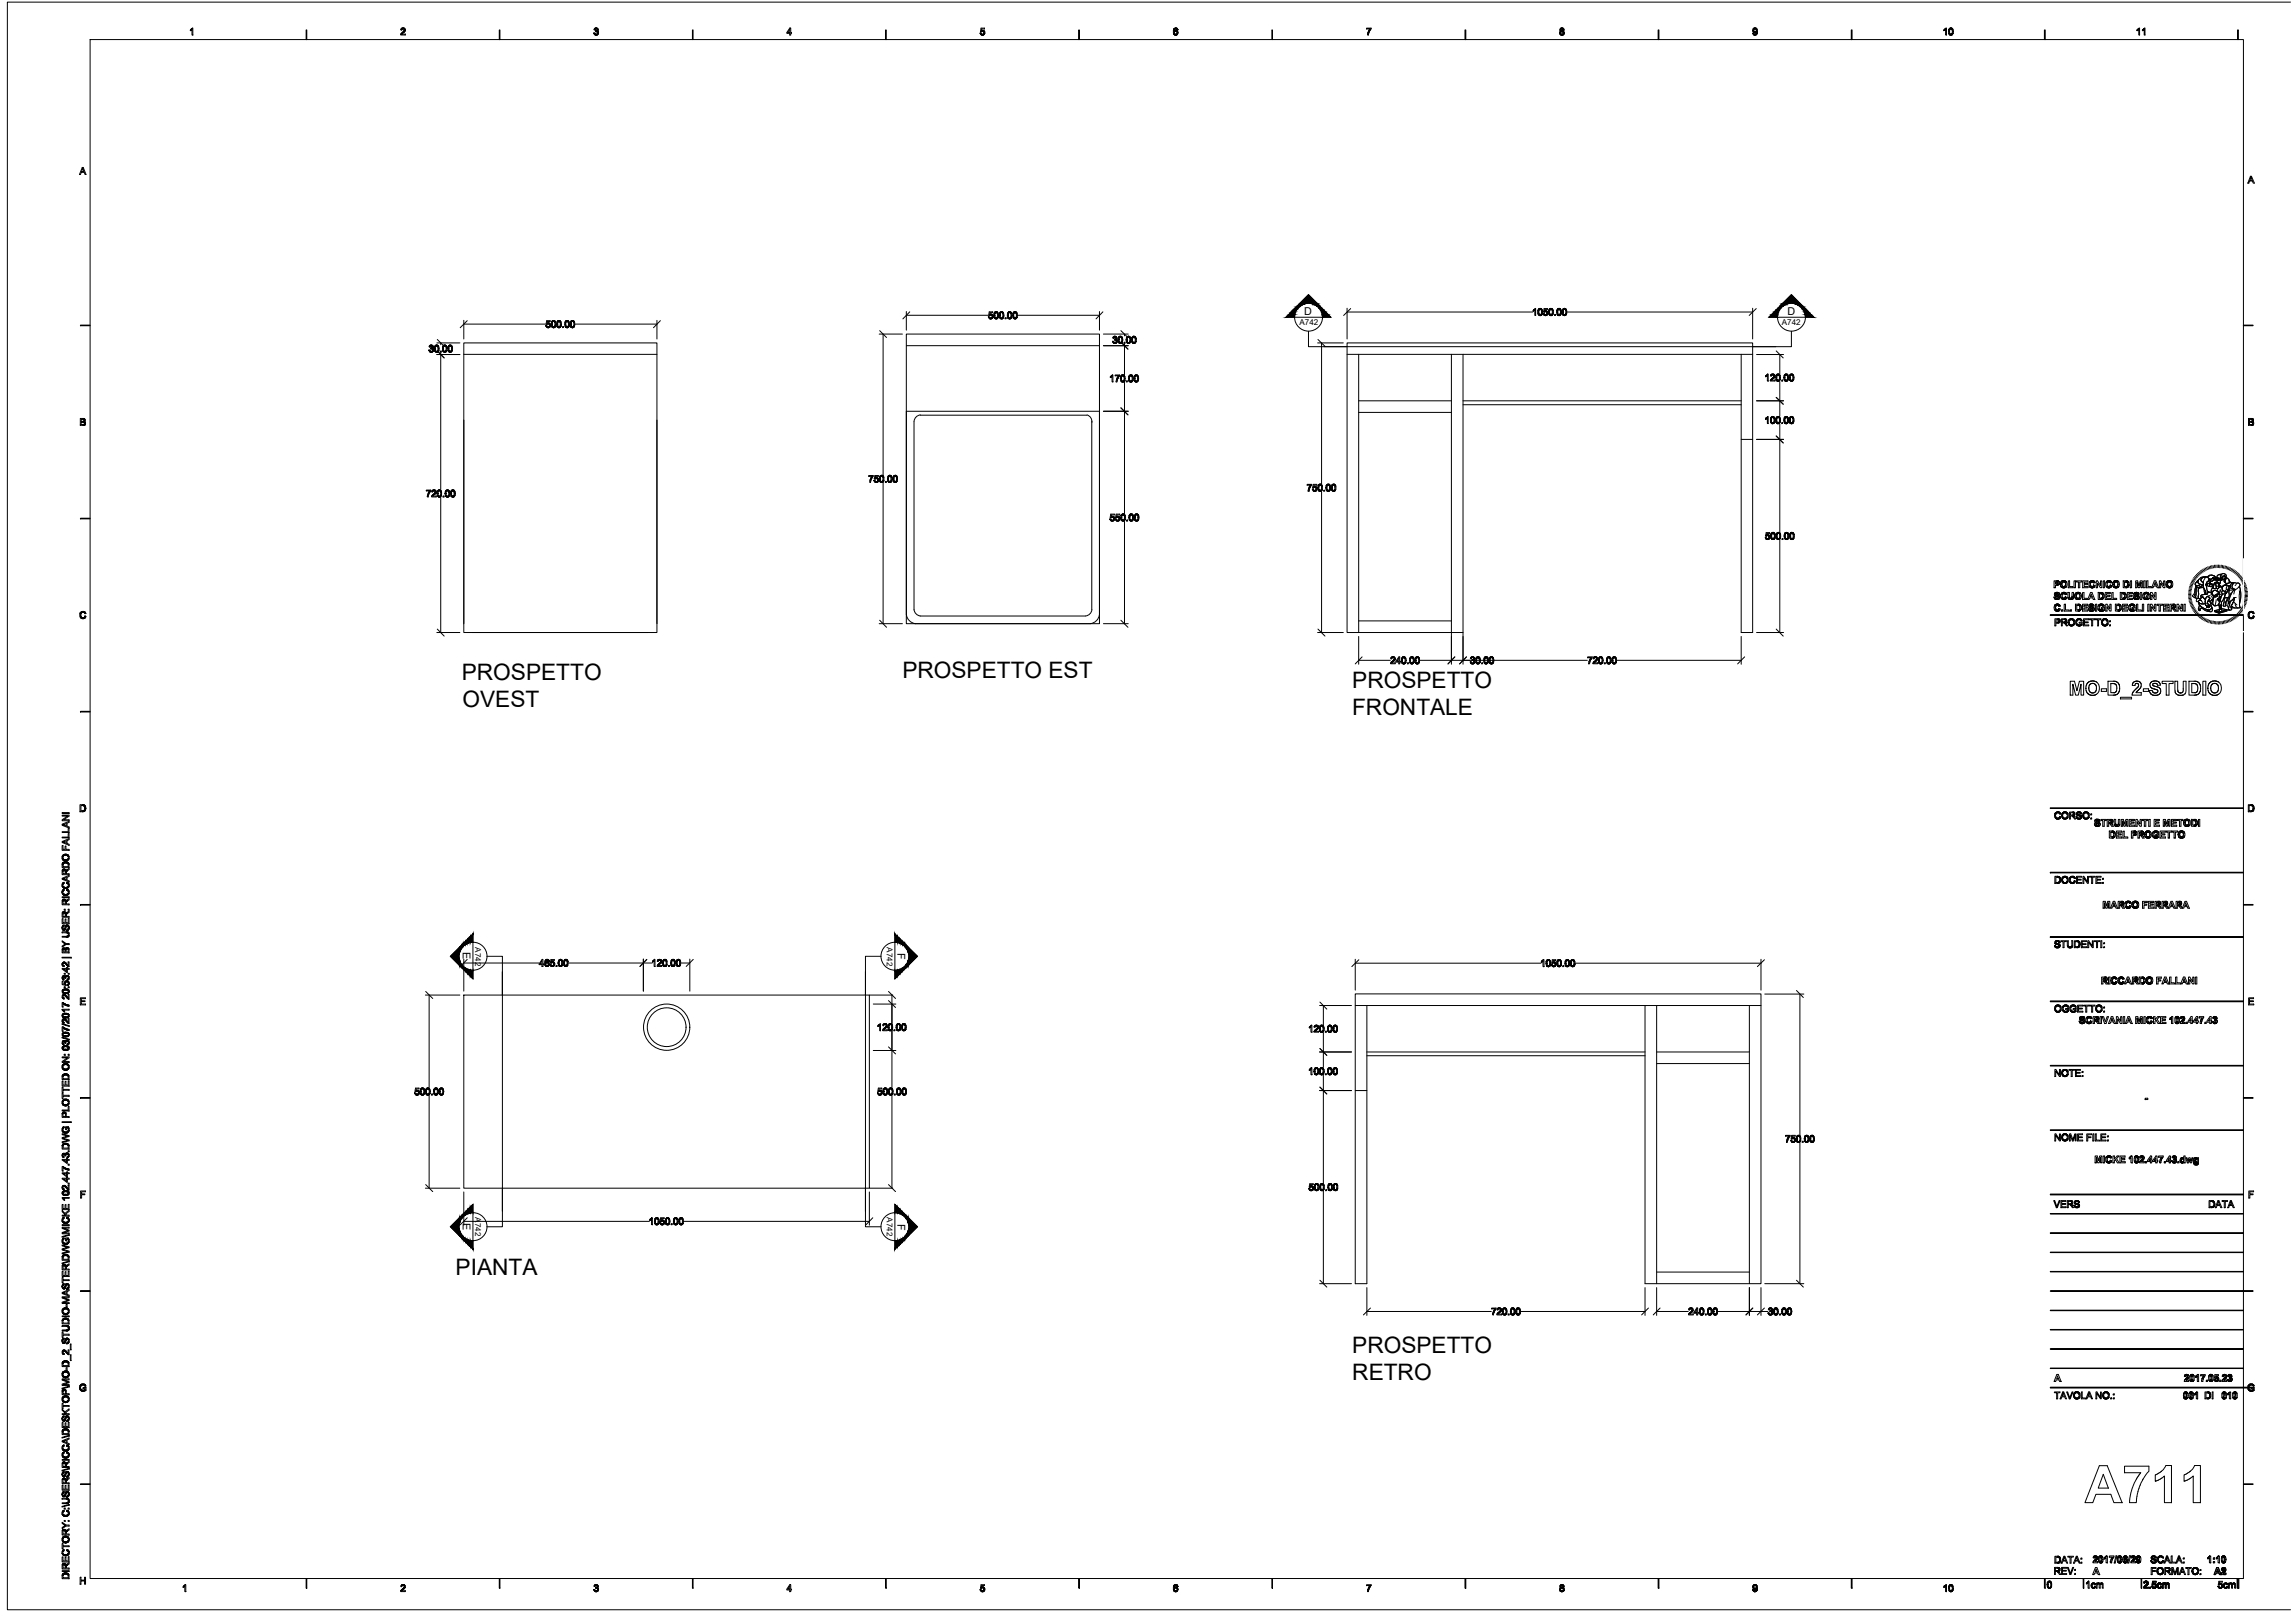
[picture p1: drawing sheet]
<svg xmlns="http://www.w3.org/2000/svg" width="594mm" height="420mm" viewBox="0 0 594 420" stroke-linecap="round" stroke-linejoin="round" font-family="sans-serif">
<defs><g id="words">
<g font-size="5.9">
<text x="119.5" y="176">PROSPETTO</text>
<text x="233.6" y="175.5">PROSPETTO EST</text>
<text x="350.1" y="178.1">PROSPETTO</text>
<text x="119.7" y="183">OVEST</text>
<text x="350" y="185.2">FRONTALE</text>
<text x="117.9" y="330">PIANTA</text>
<text x="350.1" y="350.3">PROSPETTO</text>
<text x="350.1" y="357.4">RETRO</text>
</g>
<g font-size="2.8">
<text x="337.6" y="81.5">D</text>
<text x="462.7" y="81.5">D</text>
<text x="119.8" y="246.5" transform="rotate(90 119.8 246.5)">E</text>
<text x="232.3" y="246.6" transform="rotate(90 232.3 246.6)">F</text>
<text x="119.8" y="316.7" transform="rotate(90 119.8 316.7)">E</text>
<text x="232.3" y="316.7" transform="rotate(90 232.3 316.7)">F</text>
</g>
<g font-size="2.1">
<text x="336.4" y="84.2">A742</text>
<text x="461.3" y="84.2">A742</text>
<text x="123" y="245.3" transform="rotate(90 123 245.3)">A742</text>
<text x="229.6" y="245.3" transform="rotate(90 229.6 245.3)">A742</text>
<text x="123" y="315.1" transform="rotate(90 123 315.1)">A742</text>
<text x="229.6" y="315.1" transform="rotate(90 229.6 315.1)">A742</text>
</g>
</g></defs>
<g fill="none" stroke="#000" stroke-width=".26">
<path d="M23.3 10.2h557.4v398.4h-557.4zM49.3 7.9v.1M49.4 7.7l-.1 .2M49.4 7.7h.1M49.4 7.8v.1M49.4 7.8l-.1 .1M49.6 7.5l.3-.3v1.9h-.2v-1.4M49.6 7.5l-.2 .2M49.6 7.7l-.2 .1M49.7 7.7l-.2 .1M49.7 7.6v.1M49.9 9v.1"/>
<path d="M79.2 7.7h.2v2.5h-.2zM103.8 8.8v.1M103.8 8.7v.2M103.9 8.6v.1M104 7.4l-.2 .1M104 8.6h.1M104 7.4h.7M104.1 7.5v.1M104.1 8.7h.1M104.1 8.8h.8M104.1 7.3l-.1 .1M104.1 7.5h.1"/>
<path d="M104.2 8.3l-.4 .4M104.2 8.3h.1M104.3 8.6h-.1M104.4 7.4v.1M104.4 8.2v.1M104.5 8.1v.1M104.6 7.5h.1M104.6 8h.1M104.6 8l-.3 .3M104.6 7.5h-.4l-.2 .3h-.2v-.2M104.6 7.5v.4M104.6 8.3h.1"/>
<path d="M104.6 7.9v.1M104.6 7.3v.1M104.6 7.8v.1M104.7 7.4h.1M104.7 8.2v.1M104.7 7.4l.2 .2M104.7 8.2h.1M104.7 8.2l-.6 .5M104.9 8h.1M104.9 8l-.2 .1M104.9 7.7v.2M104.9 8.8v.3h-1.2l.1-.2"/>
<path d="M129.2 7.7h.2v2.5h-.2zM153.8 8.6h.2l.2 .3M153.8 8.6l.2 .4M153.8 8.6h.1M154 7.3l-.1 .2M154 7.3l.4-.1 .4 .3M154 7.3l-.2 .4h.2l.2-.2M154 9h.1M154.1 9h.5M154.1 8.8h.1M154.1 7.3h.1M154.1 7.5h.1"/>
<path d="M154.2 7.5l.4 .1v.2l-.4 .4h.3l.2 .3M154.2 8.9h.3M154.2 8.8v.1M154.2 8h.1M154.3 7.2v.1M154.3 8.1v.1M154.4 8h.1M154.5 7.9v.1M154.5 7.3h.1M154.6 8.8h.1M154.6 7.3v.1M154.6 7.8v.1"/>
<path d="M154.6 8v.1M154.6 8.3h.1M154.6 8.1l.2 .1M154.7 8.6l-.1 .2M154.7 9h.1M154.7 8.1v.1M154.7 8.2h.1M154.8 7.5v.2M154.8 7.9l-.2 .2M154.8 7.5h.1M154.8 7.9v.1M154.8 8.3l.1 .2"/>
<path d="M154.8 7.7v.2M154.8 7.9h.1M154.9 8.5h.1M154.9 8.6l-.3 .4M179.2 7.7h.2v2.5h-.2zM204.4 8.4h-.5l.5-.8v.9M204.4 9v.1M204.5 7.2h.2v1.2h.2v.2h-.2v.5h-.3v-.5h-.7zM229.2 7.7h.2v2.5h-.2zM253.7 8.6l.3 .5 .7-.1M253.7 8.6l.3 .1M253.7 8.6h.1"/>
<path d="M253.8 8.8v.1M254 8.8h.1M254 8.8l.2 .1M254.1 8.8h.1M254.1 8.1l-.1 .1M254.2 8.1h-.1M254.2 8.1h.1M254.2 8.1h.3l.2 .4M254.2 8.8v.1M254.2 7.9h.1M254.5 8.8v.1M254.6 8.8l-.4 .1"/>
<path d="M254.6 7.9v.1M254.6 9v.1M254.6 8.8h.1M254.7 8.5v.1M254.7 8.6l-.1 .2M254.7 8.4v.1M254.7 8.6v.1M254.8 8h.1M254.8 8.9l-.2 .1M254.8 8h-.8l.1-.5h.7v-.2h-.8l-.2 .9h.2M254.8 8.9h.1M254.8 8l.1 .3"/>
<path d="M254.9 8.7h.1M254.9 8.7l-.1 .2M254.9 8.2v.1M254.9 8.3v.3M254.9 8.6h.1M279.2 7.7h.2v2.5h-.2zM303.8 8.7v.1M303.8 7.6v1.2M303.8 8.8l.4 .3 .4-.1M303.8 7.6v.1M303.9 7.5l-.1 .1M303.9 7.5v.1"/>
<path d="M303.9 8.8v.1M303.9 7.4h.1M303.9 7.5h.1M304 8.9v.1M304 7.4v.1M304 7.8v.1M304 8.4v.1M304 7.8v.3M304 7.4h.1M304 9l.1 .1M304 8.6v.1M304.1 8h.6"/>
<path d="M304.1 8l-.1 .2M304.1 7.3l-.1 .1M304.1 7.5l-.1 .3M304.1 7.5l.5 .1M304.1 7.5v.1M304.1 7.9v.1M304.2 7.3h-.1M304.2 8.8v.1M304.2 7.4v.1M304.3 8.8v.1M304.3 7.9h.1M304.4 7.9h.1"/>
<path d="M304.5 8.1l-.5 .2 .1 .5h.5v-.5M304.5 8.1l.1 .2M304.5 9.1h.1M304.5 8.1v.1M304.5 7.5h.1M304.5 8.8v.1M304.5 9v.1M304.6 7.3l.3 .4M304.6 7.3h-.5M304.6 7.5v.1M304.6 8.2v.1M304.6 7.6l.3 .1"/>
<path d="M304.6 7.3v.1M304.6 9v.1M304.7 7.4h.1M304.7 8l.2 .4M304.7 9h-.1M304.7 7.3l.1 .2M304.8 8v.1M304.8 8.8l-.2 .2M304.8 8.8v.1M304.9 8.5l-.1 .3M329.2 7.7h.2v2.5h-.2zM353.7 7.5h.1"/>
<path d="M354.1 8.6l-.1 .3M354.3 8.5l-.1 .5h-.2M354.4 7.8l-.3 .7M354.4 7.7v.1M354.5 7.7l-.1 .1M354.6 8h.1M354.5 7.6v.1M354.5 8l-.2 .4M354.5 7.6h.1M354.6 7.5v.1M354.6 7.5h-.9v-.2h1.2v.2M354.6 7.5h.1"/>
<path d="M354.9 7.5l-.3 .4M379.2 7.7h.2v2.5h-.2zM403.7 8.6l.2 .3M403.8 8.3l-.1 .2M403.8 8.2v.1M403.9 8l.1 .1M403.9 8.9l.1 .1M403.9 8.2h.1M403.9 8.9v.1M404 8.8h.1M404 9h.1M404 8.8l.2 .1"/>
<path d="M404 7.7h.1M404 8.1l-.2 .2M404 8.1h.1M404.1 8v.1M404.1 7.5v.4l.4 .1M404.1 8.8v.1M404.2 7.5h-.1M404.2 7.5l.4 .1M404.3 7.4v.1M404.3 8.1v.1M404.3 9.1h.1M404.5 8.2h-.4l-.1 .5"/>
<path d="M404.5 8h.1M404.5 8.2h.1M404.5 8.2l.1 .1M404.5 8.2v.1M404.5 7.5v.1M404.5 8.8v.1M404.6 7.7h.1M404.6 7.3h.1M404.6 7.3h-.6l-.1 .6M404.6 7.8v.1M404.6 8.3h.1M404.6 7.3l.2 .4"/>
<path d="M404.6 8.3l.1 .4-.5 .2M404.6 7.7v.1M404.6 8.1h.1M404.6 7.8l-.1 .2M404.6 8.7v.1M404.6 9h.1M404.7 8.1v.1M404.7 7.4v.1M404.7 8.2l.2 .3M404.7 8.9v.1M404.8 7.7l-.1 .4M404.9 8.6h.1"/>
<path d="M404.9 8.6l-.3 .5-.6-.1M429.2 7.7h.2v2.5h-.2zM453.7 7.9l.4 .5M453.8 8.7l.4 .4 .6-.4M453.8 8.6l.4 .3 .4-.1M453.8 8.6h.1M453.8 7.5l-.1 .3M453.8 8.2v.1M453.9 7.4v.1M453.9 8.3h.1M454.1 7.5h.4M454.1 7.5l-.2 .3"/>
<path d="M454.1 7.2v.1M454.1 7.5v.1M454.1 7.3h-.1M454.1 9v.1M454.3 8.8v.1M454.3 9.1h.1M454.4 7.4v.1M454.5 8.4h-.1M454.5 8.2v.1M454.5 7.3h.1M454.5 9h.1M454.5 7.5h.1"/>
<path d="M454.6 7.5v.1M454.6 8.1v.1M454.6 7.7l-.2 .6-.3-.1-.2-.3M454.6 7.6h.1M454.6 8.3h.1M454.6 8.9v.1M454.7 7.8h.1M454.7 7.4h.1M454.7 7.4l-.5-.2-.4 .3M454.7 8.9v.1M454.7 7.4l.2 .7M454.7 8.2l-.1 .5"/>
<path d="M454.7 8.2l-.4 .3-.3-.1M454.7 8.8v.1M454.8 8.7h.1M454.9 8.6h-.1M454.9 8.1v.4M454.9 8.1v.1M479.2 7.7h.2v2.5h-.2zM503.2 7.9v.1M503.3 7.7h.1M503.3 7.9h-.1M503.4 7.6l-.2 .3M503.4 7.8l-.2 .1"/>
<path d="M503.4 7.6h.1M503.5 7.5h.1M503.5 7.7l-.1 .1M503.6 7.7l-.2 .1M503.6 7.4l.3-.2v1.9h-.3v-1.4M503.6 7.4l-.2 .2M503.6 7.4v.1M503.9 9v.1M504.4 8.1h.1M504.4 7.8l.1 .8M504.5 8.6h.1M504.5 8.7v.1"/>
<path d="M504.5 7.7h-.1M504.5 8.8l.1 .1M504.7 9h.1M504.7 7.5h.1M504.8 8.8h.1M504.7 7.3l-.2 .3M504.8 7.3h-.1M504.8 7.3h.5M504.8 8.8l.1 .1M504.8 9v.1M504.8 7.5l-.1 .3v.9M504.8 7.5h.1"/>
<path d="M504.8 8.8v.1M504.9 7.5h.3M505 7.2v.1M505 8.8v.1M505.1 7.4v.1M505.2 8.8l-.1 .1M505.2 7.5h.1M505.2 7.6h.1M505.2 8.8l-.3 .1M505.2 7.4h.1M505.2 8.7v.1M505.3 7.7v1"/>
<path d="M505.3 7.6h.1M505.3 8.7l-.1 .1M505.3 8.7v.1M505.3 7.4h.1M505.3 8.9v.1M505.4 7.4l.1 .1M505.4 8.8v.1M505.5 7.5l.1 .6M505.5 7.5h.1M505.5 8.7l-.3 .4-.5-.1M505.6 8.2l-.1 .3M505.6 7.8v.1"/>
<path d="M529.2 7.7h.2v2.5h-.2zM553.2 7.9h.1M553.3 7.9h-.1M553.3 7.8h.1M553.4 7.8l-.1 .1M553.4 7.7v.1M553.5 7.5h.1M553.5 7.7v.1M553.6 7.4l.2-.2v1.9h-.2v-1.4l-.2 .1M553.6 7.4l-.4 .3v.2M553.6 7.4v.1M553.8 9v.1"/>
<path d="M554.6 7.9h.1M554.7 7.7l-.1 .2M554.7 7.9h.1M554.7 7.7h.1M554.8 7.6l-.1 .1M554.8 7.6h.1M554.8 7.8l-.2 .1M554.9 7.5h.1M554.9 7.7l-.1 .1M555 7.4l.2-.2v1.9h-.2v-1.4l-.2 .1M555 7.4l-.2 .2M555 7.4v.1"/>
<path d="M555.2 9v.1M579.2 7.7h.2v2.5h-.2zM592.9 .6h-591v416.1h591M20.6 45.1v.1M21.1 44.4v.1M21.3 43.3h.2l.8 1.9h-.3l-.2-.6h-.8l-.2 .6h-.2zM21.4 43.5l-.3 .9h.6l-.3-.8M21.4 43.6h.1M581.9 47.4v.1M582.4 46.7h.1M582.5 45.6h.3l.8 1.8h-.3l-.2-.5h-.8l-.2 .5h-.2zM582.6 46.1h.1"/>
<path d="M582.7 45.8v.1M582.7 45.9l-.1 .2M582.7 45.9l.3 .8h-.6l.2-.5M338.7 76.3l5.8 5.8h-11.6zM348.7 79.8v8M349.6 79.9l-1.8 1.8M398.4 79.9l-.1 .1M398.6 79.8v.1M398.7 79.8l.1 .1M398.9 79.9l.2 .2M398.9 79.9h-.5l-.2 .2M398.9 79.8v.1"/>
<path d="M398.9 79.9l.1 .1M401.2 79.9l-.1 .1M401.4 79.8v.1M401.5 79.8l.1 .1M401.7 79.9v.1M401.8 80h.1M403.5 79.8v.1M403.6 79.8v.1M403.8 79.9h.1M403.8 79.9v.1M404.9 79.8v.1M405 79.8v.1"/>
<path d="M405.2 79.9v.1M405.2 79.9h.1M453.7 79.8v8M454.6 79.9l-1.8 1.8M20.8 84.2h2.5v.1h-2.5zM111 90.7l.3-.1 .1 .3M111 90.7l.4 .4M111 90.6h.1M111.1 89.7l.2 .2M111.3 91v.1M111.3 89.5l-.2 .1M111.3 91.1h.6"/>
<path d="M111.3 89.4h.5M111.3 89.7v.1M111.3 89.4v.1M111.4 90.9l.1 .1M111.4 90.8v.1M111.4 90.9v.1M111.5 90.3h.3M111.5 90.3h.1M111.5 90v.1M111.6 90.3h-.1M111.6 89.5v.1M111.6 91.1v.1"/>
<path d="M111.7 90.3h.1M111.8 90.3a.38 .38 0 0 1 .1 .5 .38 .38 0 0 1-.4 .2M111.8 90l-.3 .1v.2M111.8 89.3v.1M111.8 90v.1M111.8 89.4h.1M111.8 89.6v.1M111.8 90.3v.1M111.8 90h.1M111.9 89.7l-.1 .3M111.9 89.6v.1M111.9 89.7l-.4-.2-.2 .2"/>
<path d="M111.9 90.8v.1M111.9 90.2h.1M111.9 89.4l.2 .1M112 89.5h.1M112 90.1l.1 .2M112 91.1h-.2M112 90.6v.1M112 91v.1M112.1 89.6h.1M112.1 90l-.1 .1M112.1 90.3h.1M112.1 90.3l.1 .4"/>
<path d="M112.1 90h.1M112.1 89.6v.1M112.1 90.9v.1M112.1 89.8v.2M112.1 90.3v.1M112.2 90.8h.1M112.2 90.8l-.2 .3M112.4 90.2h.1M112.5 89.9v.1M112.5 90.8l.1 .1M112.5 90.7v.1M112.5 89.7v1.1"/>
<path d="M112.5 89.7v.1M112.6 89.7h-.1M112.6 91h.1M112.6 91v.1M112.6 91l.3 .2 .4-.1M112.7 89.5l-.1 .2M112.7 89.4v.1M112.7 89.7l.1 1.1M112.7 89.4h.1M112.7 89.7v.1M112.8 90.9h.1M112.8 91.1h.1"/>
<path d="M112.8 90.9l.2 .1M112.9 89.5v.1M113 89.3v.1M113 91v.1M113.1 89.3l.4 .4M113.1 91.8h5.9M113.1 88.8h5.9M113.1 89.3l-.4 .2M113.1 91h-.1M113.1 89.5l.2 .1M113.2 89.6l-.3-.1-.2 .2M113.2 90.8l1.8 1.9"/>
<path d="M113.2 87.9l1.8 1.8M113.2 89.6v.1M113.2 91.1v.1M113.3 90.8h.1M113.3 90.9l-.2 .1M113.3 89.4h.1M113.3 89.4v.1M113.3 89.8v.9M113.3 89.7h.1M113.3 91.1h-.1M113.4 89.4v.1M113.4 91v.1"/>
<path d="M113.4 91l-.1 .1M113.5 89.6v.1M113.5 89.7l.1 .5M113.5 90.8l-.1 .2M113.5 90.7v.1M113.6 90.7h.1M113.6 90.7l-.1 .1M113.6 90.3v.3M114 90.9h.2v.2h-.2zM114 91.1v.1M114.1 88.8v.4M114.1 91.3v35.4"/>
<path d="M114.6 90v.8M114.6 90.2h.1M114.6 89.8v.1M114.6 90.8h.1M114.6 90.7v.1M114.6 90.8l.3 .3M114.6 89.7h.1M114.7 90.9v.1M114.7 89.5l-.1 .2M114.7 91h.1M114.7 89.5v.1M114.8 90.7l.1 .1"/>
<path d="M114.8 91.1h.1M114.8 89.4v.1M114.9 89.7v.1M114.9 90.8h.1M114.9 89.7l-.1 .9M114.9 89.4v.1M114.9 89.7h.1M114.9 90.8l.1 .1M114.9 89.4h.5M114.9 89.4l-.2 .1M114.9 89.6h.5M115 90.9h.2"/>
<path d="M115 89.5l-.1 .1M115.1 89.5v.1M115.1 91.1v.1M115.2 89.5l.1 .1M115.4 89.4h.1M115.4 89.6v.1M115.4 89.4l.3 .5M115.4 89.7v1.1M115.4 89.4v.1M115.4 90.8v.1M115.4 91.1h.1M115.4 90.8l-.1 .2-.3-.1"/>
<path d="M115.4 90.7v.1M115.4 89.5h.1M115.7 90.8h.1M115.7 90.8l-.3 .3h-.5M115.7 90.3v.4M115.7 90v.2M116 90v.8M116 90.2h.1M116 89.9h.1M116 90.8l.1 .1M116 89.8v.1M116 90.7v.1"/>
<path d="M116.1 90.9v.1M116.1 90.9l.3 .3 .4-.1M116.1 89.5l-.1 .2M116.1 89.5v.1M116.1 91h.1M116.2 90.7v.1M116.2 91.1h.1M116.2 89.4v.1M116.2 89.4h.6M116.2 90.8l.1 .1M116.2 89.7v.1M116.2 89.7v.9"/>
<path d="M116.2 89.4l-.1 .1M116.3 89.6h.1M116.3 90.9h.1M116.4 89.6h-.1M116.4 90.9l.1 .1M116.5 89.5v.1M116.5 91.1v.1M116.6 90.9l-.1 .1M116.6 89.5l.1 .1M116.8 90.8v.1M116.8 89.7v1.1M116.8 89.6v.1"/>
<path d="M116.8 89.7l-.4-.2-.2 .2M116.8 91.1h.1M116.8 89.4h.1M116.8 90.8l-.4 .1M116.8 89.4l.3 .5M116.8 90.7v.2M116.9 91v.1M117 91l-.2 .1M117.1 90.8h.1M117.1 90.8l-.1 .2M117.1 90.7h.1M117.1 90v.2"/>
<path d="M117.1 90.3h.1M117.1 90.3v.3M120.1 91.7h50M120.1 82.9v4.9M120.1 83.9h21.1M120.9 83l-1.8 1.8M141.3 84.3l.3 .2M141.3 84.4l.3 .4M141.6 84.8h.6M141.6 84.5l.3 .2M141.6 84.8h.1M141.6 84.5h.1"/>
<path d="M141.6 83.7h.7M141.6 84.5l.1 .1M141.6 83.7l.1-.5h.7v-.2h-.9l-.1 .9h.2M141.6 83.9h.1M141.7 83.9h.5M141.7 84.6h.3M141.7 83.7h.1M141.9 83.8v.1M141.9 84.8v.1M142 84.6l-.1 .1M142.1 83.9h.1M142.1 84.6l-.1 .1"/>
<path d="M142.2 83.9h.1M142.2 84.5v.1M142.2 83.9v.6M142.2 84.7v.1M142.2 84.5l-.2 .1M142.2 83.7h.1M142.3 83.7h.1M142.3 83.7l.2 .5M142.3 84.6l-.1 .1M142.4 84.5l-.2 .3M142.5 84.5h-.1M142.5 84.2v.3"/>
<path d="M142.7 83.9h.1M142.8 83.4v1M142.8 84.5h.1M142.8 83.4h.1M142.8 84.6h.1M142.9 84.6v.1M142.9 83.2l-.1 .2M142.9 83.2h.1M142.9 84.7l.1 .1M143 83.1h.1M143 84.5h.1M143 83.4v1.1"/>
<path d="M143 84.7v.1M143 84.8h.5M143 83.4h.1M143 84.5l.4 .1M143.1 84.5v.1M143.1 83v.1M143.1 83.2v.1M143.2 83.2l-.2 .2M143.2 83.2l.4 .1M143.2 84.6l.1 .1M143.3 83v.1M143.3 83.1v.1"/>
<path d="M143.3 84.8v.1M143.4 84.6l-.1 .1M143.4 84.6v.1M143.5 84.5h.1M143.5 83.2v.1M143.5 84.5l-.1 .1M143.6 83.1l.2 .2M143.6 83.3v.1M143.6 84.5h.1M143.6 84.8h.1M143.6 83.4v1M143.6 83.4h.1"/>
<path d="M143.6 83.1l-.7 .1M143.6 83.1h.1M143.7 84.6l-.1 .2M143.8 83.2v.1M143.8 83.3h.1M143.8 83.3l.1 .6M143.8 84.4l-.3 .4M143.8 84.4v.1M143.8 84.4h.1M143.9 83.9l-.1 .4M144.1 83.9h.1M144.2 83.4v1"/>
<path d="M144.2 84.5h.1M144.2 83.4h.1M144.3 84.6h.1M144.3 84.6l.1 .1M144.4 83.1h.1M144.4 83.4v1.1M144.4 83.1l-.2 .3M144.4 83.1h.5M144.4 84.7v.1M144.4 84.5h.5M144.5 83.3l.3-.1 .2 .2M144.5 83.3l-.1 .1"/>
<path d="M144.5 83.2v.1M144.5 83v.1M144.6 84.6l.1 .1M144.7 83v.1M144.7 83.1v.1M144.7 84.6v.1M144.7 84.8v.1M144.8 84.6l-.1 .1M144.8 83.2l.1 .1M144.9 83l.2 .2M145 84.5h.1M144.9 84.8h.1"/>
<path d="M145 83.4l.1 .5M145 83.4h.1M145 83.1h.1M145 84.7v.1M145.1 83.9l-.1 .5M145.1 83.9h.1M145.1 84.6v.1M145.1 83.2l.1 .1M145.2 83.3l.1 .6M145.2 83.2v.1M145.2 84.4l-.3 .4-.5-.1M145.2 84.4v.1"/>
<path d="M145.2 84.4h.1M145.3 83.9l-.1 .4M145.6 84.5h.3v.3h-.3zM145.6 84.8h.1M146.2 83.9h.1M146.3 83.4v1.1M146.3 84.6l.3 .2M146.4 83.1v.1M146.4 84.6v.1M146.4 84.7l.2 .1h.5M146.5 84.4l.2 .2M146.5 83.1h-.1"/>
<path d="M146.5 84.4v.1M146.6 83.3v.1M146.6 83.3l-.1 1M146.6 83l-.3 .4M146.7 83.2l.4 .1M146.7 83.2l-.1 .1M146.7 84.6v.1M146.7 83.1v.1M146.8 84.6v.1M146.8 84.8v.1M146.9 84.6l-.1 .1M146.9 83.2l.1 .1"/>
<path d="M147 83v.1M147 84.5v.1M147.1 83.1l.2 .3 .1 .5M147.1 83.4h.1M147.1 83.1h-.6M147.1 84.5l-.4 .2M147.1 83v.1M147.1 83.4v1M147.1 84.4v.1M147.1 84.8h-.1M147.2 84.7l-.1 .1M147.2 84.6v.1"/>
<path d="M147.3 84.3v.2M147.4 83.9l-.2 .7M147.6 83.9h.1M147.7 83.4v1.1M147.7 83.4h.1M147.7 84.6l.3 .2M147.8 83.2l-.1 .2M147.8 83.1v.1M147.8 84.6v.2M147.9 84.4h.1M147.9 83.1h-.1M147.9 83.4h.1"/>
<path d="M148 84.5h.1M147.9 83.4v.9M147.9 84.8h.1M148 84.5l.3 .1M148 83.2h.1M148 83l-.2 .2M148.1 84.8v.1M148.2 83.1v.1M148.2 84.8v.1M148.3 84.6v.1M148.3 83.2l-.3 .2M148.3 83.2l.2 .1"/>
<path d="M148.3 83.2v.1M148.4 83.3h.1M148.4 84.5v.1M148.5 83.1l.2 .3 .1 .5M148.5 83.4v1M148.5 83.4h.1M148.5 83.1h-.6M148.5 83v.1M148.5 84.5h.1M148.5 84.5l-.2 .1M148.5 84.8h-.5M148.5 84.4v.1"/>
<path d="M148.7 84.5l-.3 .3M148.8 83.9l-.1 .4M148.9 83.9h21.2M170.1 82.9v4.9M170.9 83l-1.7 1.8M227.6 86.5h6M227.7 85.6l1.8 1.8M228.6 86.5v36.5M234.6 89.5h50M234.6 80.6v4.9M234.6 81.6h21.2M235.5 80.7l-1.8 1.9"/>
<path d="M255.9 82l.3 .2M255.9 82.1l.2 .4h.6M255.9 82h.1M256.2 82.3h.1M256.2 81.6h.1M256.4 81.3v.1M256.5 81.3v.1M256.5 81.5v.1M256.5 82.5v.1M256.6 81.6h.1M256.6 81.3l.1 .1M256.7 81.6v.1"/>
<path d="M256.7 82.2v.1M256.8 81.7h-.9l.2-1h.9v.2h-.8v.5h.6l.2 .5M256.8 81.7v.5M256.8 82.2l-.5 .1M256.8 82.4v.1M256.9 82.3l-.1 .1M257 82.2v.1M257 82.2l-.3 .3M257 82v.2M257.3 81.6h.1M257.3 82.2l.4 .4 .5-.2M257.3 82.2h.1"/>
<path d="M257.3 81.1v1M257.3 81.1v.1M257.4 80.9l-.1 .2M257.4 80.9v.1M257.5 80.8l-.1 .1M257.5 80.8v.1M257.6 81.2h.1M257.6 82.1v.1M257.6 81.2v.9M257.6 82v.1M257.6 82.3h.1M257.6 80.8h.1"/>
<path d="M257.7 80.9v.1M257.7 82.3h.1M257.9 80.7v.1M257.9 82.3v.1M257.9 80.9h.1M258.1 80.7l.3 .3v.6M258.1 80.7l-.6 .1M258.1 82.5h.1M258.1 82.5v.1M258.1 82.2h.1M258.1 82.3h-.3M258.1 80.7v.1"/>
<path d="M258.1 81.2v.9M258.1 81.1h.1M258.1 81.1l-.4-.2-.1 .2M258.2 80.8v.1M258.2 82.4v.1M258.4 82.2l-.2 .2M258.4 82.1v.1M258.4 82.1h.1M258.4 81.7v.3M258.7 81.6h.1M258.7 82.2l.2 .2M258.7 82.2h.1"/>
<path d="M258.7 81.2v.9M258.9 80.8l-.2 .3M258.9 80.8h.1M258.9 80.8v.1M258.9 82.4l.1 .1M259 80.8l.5-.1 .2 .2 .1 .7M259 82.5h.1M259 81.2h.1M259 82.1v.1M259 81.2v.9M259 82v.1M259 82.3h.4"/>
<path d="M259 80.8h.1M259 81h.5M259 81v.1M259.1 82.5l.3 .1M259.1 80.9v.1M259.2 80.7v.1M259.2 82.3v.1M259.3 80.9h.1M259.5 82.3h-.1M259.5 82.5h.1M259.5 82.5v.1M259.5 80.8h.1"/>
<path d="M259.5 81.1h.1M259.5 80.7v.1M259.5 81.2l.1 .9M259.5 82.2v.1M259.5 82.2h.1M259.6 82.1h.1M259.6 82.4v.1M259.6 80.8v.1M259.8 82.2l-.4 .4M259.8 82.1v.1M259.8 82.1h.1M259.8 81.7v.3"/>
<path d="M260.2 82.3h.2v.2h-.2zM260.2 82.5v.1M260.8 81.6h.1M260.8 81.2l.1 1.1M260.9 81l-.1 .1M260.9 82.3h.1M260.9 82.4h.1M260.9 80.9v.1M261.1 82.1h.1M261 82.4l.1 .1M261 80.8h.1M261 80.8v.1"/>
<path d="M261.1 82.2l.2 .2M261.1 81h.1M261.1 80.7v.1M261.2 80.7l.4 .1M261.2 80.7l-.3 .2M261.2 80.9v.1M261.2 82.3v.1M261.4 80.9h.1M261.4 82.5v.1M261.5 80.9h-.3l-.2 .3v.8M261.5 80.9h.1M261.5 80.9l.1 .1"/>
<path d="M261.5 82.3h.1M261.6 81.1h.1M261.6 80.8h.1M261.7 80.8l.3 .8M261.7 81.1v.9l-.1 .3-.3 .1M261.7 82.1l-.1 .2M261.7 82.4v.1M261.7 82.3v.1M261.8 82.3l-.3 .3-.4-.1M261.8 81v.1M261.9 82v.1M261.9 82.2l-.1 .1"/>
<path d="M262 81.7l-.1 .3M262.2 81.6h.1M262.2 81.2l.1 1.1M262.3 82.3h.1M262.4 82.4h.1M262.4 82.1h.1M262.5 82.2h.1M262.5 81h.1M262.5 82.2l.1 .1M262.5 80.7l-.1 .1M262.5 82.5h.1M262.5 82.2v.1"/>
<path d="M262.6 80.9v.1M262.6 82.3h.2M262.6 82.3v.1M262.8 80.9h.1M262.8 82.5v.1M262.8 82.3v.1M262.9 82.3h.1M263 81l-.4-.1-.1 .2-.1 .9M263 81h.1M263 81.1h.1M263 82.2l-.2 .1M263 82.2v.1"/>
<path d="M263.1 81.2l-.1 1M263.1 81.1h.1M263.1 82.1v.1M263.1 80.9l-.5-.2-.4 .4M263.1 80.9h.1M263.1 80.9l.2 .2M263.1 82.3v.2M263.2 81v.1M263.3 81.1l.1 .5M263.3 82.1h.1M263.3 82.2h-.1a.49 .49 0 0 1-.8 .3v-.1M263.4 81.7l-.1 .4"/>
<path d="M263.4 81.6h21.2M284.6 80.6v4.9M285.5 80.7l-1.8 1.9M285.6 89.5h6.5M285.6 86.5h6.5M287.4 97.7h.1M287.5 97.7l.4-.2v1.3h.2M287.6 97.4h.1M287.6 97.6l.1 .1M287.7 97.3v.1M287.7 97.3l.4-.2v1.7M287.7 97.3l-.3 .2v.2"/>
<path d="M287.7 97.2v.1M288 97v.1M288 88.3h.2l.2 .3M288 88.4l.1 .2M288.1 98.8v.1M288.1 88.6l.1 .2M288.1 88.6v.1M288.2 87.2l-.2 .3h.3M288.2 88.8h.1M288.2 87.2h.1M288.2 88.7v.1M288.3 87.5v.1"/>
<path d="M288.4 87.3l-.1 .2M288.4 87.3v.1M288.4 88.8v.1M288.4 87.3h.1M288.4 88.6l.1 .1M288.5 87.3l.4 .1M288.5 88.7h.1M288.5 87.1l.6 .2M288.5 87.8v.2h.3l.2 .3M288.5 87.1l-.3 .1M288.5 87.8v.1M288.6 87v.1"/>
<path d="M288.6 88.7v.1M288.6 87.8h-.1M288.7 97.2v.1M288.8 87.1h.1M288.8 88.6l-.3 .1M288.9 87.4h.1M288.9 87.5v.2l-.3 .1M288.9 88.1h.1M288.9 88.6h.1M288.9 87.9h.1M288.9 98.8v.1M289 88.4l-.2 .3"/>
<path d="M289 88.8l-.1 .1M289.1 87.8l-.2 .1 .3 .5M289.1 98.2l-.2 .6M289.1 87.2v.1M289.1 87.9v.1M289.1 87.3v.3M289.1 88.7h.1M289.1 87.7h.1M289.1 88h.1M289.2 88.5v.1M289.2 88.6l-.4 .3-.6-.1M289.2 97.9l-.1 .2"/>
<path d="M289.2 88.4v.1M289.2 97.7v.1M289.4 97.9h.1M289.4 98l-.3 .8h-.2M289.4 87.9h.1M289.5 97.8l-.1 .1M289.5 97.3v.1M289.6 88.7h.1M289.6 97.3h-.9v-.2h1.1v.2M289.6 97.3l-.4 .6M289.6 88.6v.1M289.6 87.2l-.2 .5 .2 .9"/>
<path d="M289.6 87.2v.1M289.6 97.5h.1M289.7 88.5h.1M289.7 88.8h.1M289.7 97.5l-.2 .2M289.7 87.1v.1M289.7 87.5h.1M289.7 88.6h.1M289.7 87.5v.9M289.8 87.3h.1M289.8 88.6l.1 .1M289.8 88.9h.1"/>
<path d="M289.8 88.5v.1M289.8 97.3v.1M289.8 97.3l-.1 .2M289.8 87v.1M289.8 87.1h.1M289.9 87.3h-.1M289.9 88.6l.2 .1M290 97.9h.1M290 87.2v.1M290 88.9h.1M290.1 97.5l-.1 .5 .2 .7M290.1 88.6v.1"/>
<path d="M290.2 85.6l1.8 1.8M290.2 88.6l1.8 1.8M290.2 87.3l-.5 .1M290.2 87.3h.1M290.2 87.3l.1 .2M290.2 97.3l-.1 .2M290.2 97.2v.1M290.2 87.1h.1M290.2 98.7l.2 .2M290.2 98.7v.1M290.3 87.3v.1M290.3 88.8h.1"/>
<path d="M290.3 88.6l-.2 .1M290.3 87.1v.1M290.3 98.7l.1 .1M290.3 87.5v1M290.3 87.4v.1M290.3 87.1l.1 .1M290.3 88.5v.1zM290.3 98.5l.1 .1M290.3 97.5v.9M290.3 87.1l-.3-.1-.4 .2M290.3 97.1v.1M290.3 97.5h.1"/>
<path d="M290.4 97.4h.1M290.4 88.7v.1M290.4 97.5h-.1M290.4 87.2h.1M290.4 98.8v.1M290.4 98.6h.1M290.4 97.3h.1M290.4 87.2l.1 .1M290.4 98.6l.1 .1M290.4 88.7l-.3 .2-.5-.2M290.5 87.3l.1 .3M290.5 87.3v.1"/>
<path d="M290.5 97.2v.1M290.5 98.7h.3M290.5 88.5h.1M290.5 88.5l-.1 .2M290.5 97.2h.2M290.5 98.7h.1M290.5 97.2l-.1 .1M290.6 87.7v.2M290.6 88l-.1 .4M290.6 97v.1M290.6 98.7v.1M290.7 97.2l.1 .1"/>
<path d="M290.7 98.7h.1M290.8 97.3l.1 .1M290.8 97.1l.3 .3M290.8 98.6v.1M290.9 97.1l-.7 .2M290.9 97.3v.1M290.9 97.5v1M290.9 97.4h.1M290.9 98.6l-.1 .1M291 88.6h.2v.3h-.2zM291 88.8v.1M291 97.2h.1"/>
<path d="M291 98.7v.1M291 98.7l-.6 .2M291.1 86.5v.5M291.1 89v8M291.1 99v34M291.2 97.5h.1M291.2 97.5v.4M291.2 98l-.2 .7M291.5 87.9h.1M291.5 98.6h.3v.2h-.3zM291.5 98.8v.1M291.6 88.5h.1"/>
<path d="M291.6 87.5v.9M291.6 88.5v.1M291.6 88.6l.2 .2M291.7 87.2l-.1 .2M291.8 87.2h-.1M291.8 88.5l.3 .2M291.8 88.5v.1M291.8 87.5v.9M291.8 87.1v.1M291.8 88.8l.6 .1M291.9 87.3h.5M291.9 87.4h.1"/>
<path d="M291.9 87.4l-.1 .1M291.9 87.1h.2M291.9 88.9h.1M291.9 88.8v.1M291.9 87.1h-.1M291.9 88.6v.1M292.1 88.7h.1M292.1 87v.1M292.1 88.7v.1M292.1 97.9h.1M292.1 87.1l.3 .1M292.2 97.5v1"/>
<path d="M292.3 98.6h.1M292.3 98.7h.1M292.3 87.1l.4 .5M292.3 98.8h.1M292.4 87.3v.1M292.4 97.2l-.2 .3M292.4 98.8h.1M292.4 97.2h.1M292.4 87.5v1l-.3 .2M292.4 87.4v.1M292.4 88.8v.1M292.4 97.5h.1"/>
<path d="M292.4 98.5l.1 .1M292.4 97.5v1M292.4 98.4v.1M292.5 97.1l-.1 .1M292.5 87.2h.1M292.5 98.5v.1M292.5 98.8h.1M292.5 97.1h.1M292.5 97.3l.5 .1M292.5 98.6l.3 .1M292.5 97.1l.5 .1M292.5 97.3h.1"/>
<path d="M292.5 97.3l-.1 .2M292.6 88.6l-.2 .3M292.7 88.4l-.1 .1zM292.7 98.7h.1M292.7 97.2l-.1 .1M292.7 88v.4M292.7 87.7v.2M292.7 97.2v.1M292.7 98.8v.1M292.8 97.2l.1 .1M292.9 98.6v.1M292.9 98.6l-.1 .1"/>
<path d="M292.9 87.9h.1M293 88.5l.1 .1M293 88.5h.1M293 87.5v.9M293 97.1l.3 .8M293 97.5h.1M293 98.5h.1M293 97.5v1M293 98.5v.1M293 98.8h.1M293.1 88.6v.1M293.1 88.7l.1 .1"/>
<path d="M293.2 98.6l-.3 .3-.5-.1M293.2 88.8h.1M293.2 88.6v-.2l.2 .3M293.2 98.4h.1M293.2 98.6h.1M293.3 87.4h.1M293.3 87.4l-.1 1M293.3 88.9h.1M293.3 88.8v.1M293.3 98l-.1 .6M293.3 87.3h.1M293.3 88.6v.1"/>
<path d="M293.4 88.7h.1M293.4 87.2l.3 .1M293.4 87.2v.1M293.5 87.1l-.5 .3M293.5 87.1h.3M293.5 87v.1M293.5 88.7v.1M293.5 97.9h.1M293.6 98.6h.1M293.7 98.7h.1M293.8 98.8h.1M293.7 87.3h.1"/>
<path d="M293.8 87.2l.3 .4M293.8 87.3v.2M293.8 98.8h.7M293.8 87.5v1l-.3 .2M293.8 87.4v.1M293.8 88.8v.1M293.8 97.5v1.1l.4 .1 .2-.1M293.8 97.5h.1M293.8 97.2l-.3 .5 .1 .8M293.8 88.8h.1M293.8 98.4l.1 .2M293.8 88.8h-.6"/>
<path d="M293.9 97.1l.6 .1M293.9 97.4l-.1 .1M293.9 87.2h.1M293.9 97.1l-.1 .1M293.9 97.3v.1M294 97.3l.4 .1M294 97.3h-.1M294 88.5l-.1 .3M294 98.7h.1M294 97.2v.1M294.1 88l-.1 .4M294.1 87.7v.2"/>
<path d="M294.1 97.2v.1M294.1 98.8v.1M294.2 97.2l.1 .1M294.3 98.6v.1M294.3 98.6h.1M294.4 97.5h.1M294.4 98.5h.1M294.4 97.1v.1M294.4 97.5v1M294.4 98.8h.1M294.4 98.5v.1M294.5 97.2l.2 .7"/>
<path d="M294.6 98.6l-.1 .2M294.6 98.6h.1M294.6 98.4v.2M294.7 98l-.1 .5M338.7 85.8v3.9h115M341.1 88.8h6.6M341.2 87.9l1.8 1.8M342.1 88.8v36.5M342.7 89.7h6M348.7 91.7h105M348.7 80.8h48.1M351.7 91.7v72"/>
<path d="M375.7 91.7v72M378.7 91.7v72h-30v-74.9h105v74.9h-3v-72M396.9 80.5h.1M396.9 80.5v.1M397 80.2v.1M397 80.4l-.1 .1M397 80.2l-.1 .3M397 80.2h.1M397 80.4h.1M397 80.2l.5-.4v1.9h-.2v-1.4l-.2 .1M397.2 80.1l-.1 .1M397.2 80.3l-.2 .1"/>
<path d="M397.5 81.6v.1M398.1 80.7h.1M398.1 80.5v.7M398.1 80.4h.1M398.1 81.3l.3 .3M398.1 81.2h.1M398.1 80.3v.1M398.2 80.1l-.1 .1M398.3 80v.1M398.4 81.2v.1M398.4 81.6h.1M398.4 80.2h.1"/>
<path d="M398.4 81.3l.1 .1M398.4 80.3h.1M398.4 80.3v.9M398.4 81.6h.5M398.4 81.3v.1M398.4 80.1h.5M398.5 80.1h.1M398.5 81.4l.1 .1M398.5 81.6v.1M398.7 80v.1M398.7 81.4v.1M398.7 81.7h.1"/>
<path d="M398.9 80.2l.1 .1M398.9 81.6h.1M399 80.3v1l-.2 .2-.3-.1M399 81.2l-.1 .2M399.1 80.1l.1 .3M399.1 80.1h.1M399.2 81.3h.1M399.2 81.3l-.2 .3M399.2 80.8v.4M399.2 80.5v.2M399.2 81.2h.1M399.5 81.2l.3 .1"/>
<path d="M399.5 81.2l.2 .4M399.5 81.2h.1M399.7 81.5v.1M399.7 81.6h.1M399.8 81.6v.1M399.8 81.4l.1 .1M399.8 81.7h.1M399.8 81.4h.1M399.9 80.7h.1M400 81.4v.1M400 80.5h-.1M400 80.6l-.2 .1"/>
<path d="M400 80.6h.1M400.1 80.6l.3 .5M400.3 81.6v.1M400.3 81.4l-.1 .1M400.3 80.5l.3 .3M400.3 80.5l-.5 .1 .1-.5h.7v-.2h-.9l-.2 .9 .3-.1M400.3 80.5v.1M400.4 81.1v.1M400.4 81.2l-.1 .2-.4 .1M400.4 81.6l-.5 .1M400.4 81v.1M400.4 81.2v.1"/>
<path d="M400.5 81.6h-.2M400.6 80.9v.4M400.6 81.3v.1M400.6 81.3l-.1 .3M400.9 80.7h.1M400.9 80.5v.7M400.9 81.3l.2 .2M400.9 81.2h.1M401 80.2h.1M400.9 80.3v.1M401 80.1v.1M401.1 81.4v.1"/>
<path d="M401.1 81.5l.7 .1M401.1 80v.1M401.2 81.2v.1M401.2 81.6h.1M401.2 80.2h.1M401.2 81.4h.1M401.2 80.3h.1M401.2 80.3v.9M401.3 80.1h.1M401.3 80.1h-.1M401.3 80.1h.4M401.3 81.4l.1 .1"/>
<path d="M401.5 80v.1M401.5 81.7h.1M401.5 81.4v.1M401.7 80.1h.1M401.7 80.2v1.2M401.7 81.4h-.4M401.7 81.3v.1M401.8 81.2v.1M401.8 81.6h.1M401.9 80.1l-.2-.2h-.5l-.2 .2M401.9 80.1h.1M402 80.1v.2"/>
<path d="M402 81.3h.1M402 81.3l-.2 .3M402 80.8v.4M402 80.5v.2M402 80.3v.1M402.4 81.4h.3v.3h-.3zM402.4 81.6v.1M403 80.7h.1M403 80.5l.1 .9M403 80.5h.1M403.1 80.2l.3-.3h.4l.3 .3 .1 .5M403.1 80.3l-.1 .1"/>
<path d="M403.1 81.4h.1M403.1 81.4l.1 .1M403.2 81.6h.1M403.3 81.6h.6M403.3 80.3v1M403.3 80.2v.1M403.3 81.4h.1M403.4 80.1l-.1 .2M403.4 80.1h.4M403.4 80.1h.1M403.4 81.4v.1M403.6 81.4v.1"/>
<path d="M403.6 80v.1M403.8 80.2h.1M403.8 81.4h-.4M403.8 81.4h.1M403.8 81.3v.1M403.9 80.3v.9M403.9 80.3h.1M403.9 81.2h.1M403.9 81.3v.1M403.9 81.5v.1M404.1 81.2l-.2 .4M404.2 80.8l-.1 .4"/>
<path d="M404.4 80.7h.1M404.4 80.5l.1 .9M404.4 80.5h.1M404.5 80.2l.2-.3h.5l.3 .4 .1 .4M404.5 80.3l-.1 .1M404.5 81.4l.1 .1M404.6 81.6h.1M404.7 80.3v1M404.7 80.2v.1M404.7 81.4h.1M404.8 81.4v.1M405 81.4v.1"/>
<path d="M405 80v.1M405.3 80.2h.1M405.2 81.4h-.5M405.2 80.1h-.4l-.1 .2M405.2 81.4h.1M405.3 80.3v.9M405.3 81.3l-.1 .1M405.3 81.5v.1M405.3 81.5l-.2 .2-.5-.1M405.3 81.5h.1M405.5 81.4l-.1 .1M405.5 81.3h.1"/>
<path d="M405.5 81.2h.1M405.6 80.8l-.1 .4M405.6 80.8h48.1M453.7 89.7h6M454.7 91.8h7M457.1 97.5h.1M457.1 97.2h.1M457.2 97.5h.1M457.2 97.4h.1M457.3 97.4v.1M457.4 97.3h.1M457.5 97l-.1 .1"/>
<path d="M457.5 97.2v.1M457.5 97.2v1.4h.2M457.5 97l-.4 .3v.2l.1-.1M457.5 97.2l-.2 .2M457.5 96.9v.1M457.5 96.9h.1M457.6 96.9l.1 1.7M457.6 96.8v.1M457.6 96.9h-.1M457.7 98.6v.1M457.9 82.1l5.8-5.8 5.8 5.8zM458.3 98.4v.1"/>
<path d="M458.4 98.3h.1M458.5 98.2l-.1 .1M458.5 96.9v.1M458.6 97.2h.1M458.6 98.1l-.1 .1M458.6 96.9h.6M458.6 98.4v.1M458.6 98.3h.1M458.6 96.9l-.3 .5 .3-.2M458.6 97.1v.1M458.6 98v.1M458.7 98l-.4 .4"/>
<path d="M458.7 97.1h.1M458.7 98h.1M458.7 98.3h.1M458.7 97.1l-.1 .1M458.7 97.1l.5 .1M458.8 98.2v.1M458.9 97v.1M458.9 97.8v.1M459 98h.1M459 97.7h.1M459.1 97.6v.1M459.1 97.6h.1"/>
<path d="M459.1 96.9l.2 .1M459.2 97.2l-.1 .4-.4 .4M459.2 97.8l-.6 .6h.8M459.2 97.7v.2M459.3 96.9v.1M459.3 97.7v.1M459.3 97h.1M459.4 97v.2M459.4 97.5h.1M459.4 97.6l-.2 .2M459.4 97.4v.1M459.4 98.4v.2h-1.1"/>
<path d="M459.4 97.2v.1M459.7 97.7h.1M459.7 98.2l.1 .1M459.7 97.3v.9M459.7 98.3h.1M459.8 98.4h.1M459.8 90.8l1.8 1.9M459.8 98.5l.2 .1M459.8 97v.1M459.9 98.5v.1M459.9 98.5l.2 .1M460 97.3v.9"/>
<path d="M460 98.3h.1M460 96.9h.1M460 97.2v.1M460 96.9h.5l.3 .3M460 98.3l.2 .2M460 97.2h.1M460.1 96.9l-.4 .3M460.1 97.1h.1M460.1 98.6v.1M460.2 97l.3 .2M460.2 97v.1M460.2 98.5h.1"/>
<path d="M460.2 97l-.2 .1M460.2 96.8v.1M460.2 98.5v.1M460.4 96.8l.1 .1M460.4 97v.1M460.5 98.4l-.3 .1M460.5 97.1v.1M460.5 97.2h.1M460.6 97.2v1.1l-.3 .2M460.7 91.8v5M460.7 98.8v8.9M460.8 97.2v.5"/>
<path d="M460.8 97.1v.1M460.8 98.3l-.3 .3h-.4M460.8 97.8v.4M461.2 98.4h.2v.2h-.2zM461.2 98.6v.1M461.8 97.7h.1M461.9 97.2v1.1M461.9 98.3v.1M461.9 97.2v.1M461.9 98.5h.1M462 97l-.1 .2M462 96.9v.1"/>
<path d="M462.1 97.3h.1M462.1 98.3h.1M462.1 97.3v.9M462.1 98.2v.1M462.1 98.6h.1M462.2 97.1h.1M462.1 97.2h.1M462.1 96.9h.6M462.1 98.3l.1 .2M462.1 98.3v.1M462.2 98.4h.1M462.2 96.8l-.2 .2"/>
<path d="M462.2 97v.1M462.3 98.5v.1M462.4 96.8v.1M462.4 97v.1M462.4 98.6v.1M462.5 98.4l-.3 .1M462.5 97.1h.1M462.5 97.1h-.3M462.5 97.1l.2 .1M462.5 98.4l-.1 .1M462.6 96.9h.1M462.7 98.3h.1"/>
<path d="M462.6 98.4h-.1M462.7 97.3v.9M462.7 97.2h.1M462.7 96.9l.1 .1M462.7 96.9v.1M462.7 98.5v.1M462.8 97l.2 .7M462.9 98.3l-.4 .4-.6-.2M462.9 98.2v.1M463 97.8l-.1 .4M463.2 97.7h.1M463.3 97.2v1.1"/>
<path d="M463.3 98.3v.1M463.3 97.2v.1M463.3 98.5h.1M463.4 98.5l.1 .1M463.4 96.9v.1M463.5 97.3h.1M463.5 98.3h.1M463.5 97.3v1.1M463.5 98.6h.1M463.5 98.6h.5M463.5 97.1v.1M463.5 98.3l.4 .1"/>
<path d="M463.5 98.4h.1M463.6 97v.1M463.6 97l.4 .1M463.6 96.8l-.1 .1M463.6 97l-.1 .2M463.7 98.5l.1 .1M463.7 85.8v3.9h-10M463.8 96.8v.1M463.8 97v.1M463.8 98.6v.1M464 97.1v.1M464 98.6h.1"/>
<path d="M464 96.9l.3 .3 .1 .5M464 97.2h.1M464 98.3h.1M464 98.4l-.2 .1M464.1 97.3v.9M464.1 97.2h.1M464.1 96.9h-.6l-.2 .3M464.1 96.9v.1M464.1 98.5v.1M464.3 98.3l-.3 .3M464.3 98.2v.1M464.4 97.8l-.1 .4"/>
<path d="M580.7 84.2h2.5v.1h-2.5zM20.8 110.1v.1M21 109.1h.1M21 109.9h.1M21.6 109v.1M21.6 109.1h.1M21.7 109.3h-.7v.6h.7M21.7 109.3h.1M21.7 109h.1M21.7 109l-.1 .1M21.8 109.3v.1M21.8 109.8v.1"/>
<path d="M21.8 108.4l.3 .3-.3 .5 .2 .1M21.8 108.7l-.8-.2v.6h.6M21.8 108.8v.2M21.8 108.4l-1-.1v1.8h1.1l.2-.2M21.8 108.3v.1M21.8 108.9v.1M21.8 109.1v.1M21.8 110.1v.1M21.8 109.7v.1M21.8 109.5h.1M21.8 109.1h.1M21.9 109.5v.2"/>
<path d="M21.9 109.2h.1M21.9 109.7l-.2 .2M21.9 110l.1 .1M22 109.2v.1M22 109.3h.1M22.1 109.4h.1M22.1 109.9h.1M22.1 109.4v.5M120.1 108.8v54.9h50v-54.9M234.6 106.5h50v55h-50zM236.6 109.1v48.7a1.84 1.84 0 0 0 1.6 1.7h42.8M238.2 107.5h43.2"/>
<path d="M238.2 107.4a1.84 1.84 0 0 0-1.6 1.6M281.4 107.4a1.84 1.84 0 0 1 1.2 2M282.6 109v48.9M285.6 106.5h6.5M290.2 105.6l1.8 1.8M351.7 103.8h24M351.7 106.8h24M378.7 103.8h72M378.7 104.8h72M450.7 113.7h3M454.7 103.8h7M454.7 113.7h7"/>
<path d="M457.1 108.5h.1M457.1 108.2v.3l.2-.1M457.1 108.2h.1M457.2 108.2l.5-.4v1.8h-.2l-.1-1.3M457.2 108.2h.1M457.3 108.3v.1M457.3 108.1v.1M457.4 108v.1M457.4 108.3h.1M457.4 108.3l-.1 .1M457.7 109.6v.1M458.3 108.7h.1"/>
<path d="M458.3 108.4v.1M458.3 109.3l.2 .2M458.3 109.3h.1M458.3 108.3v.9M458.5 109.5h.1M458.5 108l-.2 .2M458.5 109.5l.1 .1M458.5 108h.1M458.6 109.1l.1 .4M458.6 109.6h.1M458.6 108.2h.1M458.6 108.2v1.1"/>
<path d="M458.6 109.6v.1M458.7 109.4v.1M458.7 108.1h.1M458.7 108.1h-.1M458.7 109.5h.1M458.8 108v.1M458.8 108l.3 .1M458.8 108l-.1 .1M458.8 109.5h.1M458.9 107.8v.1M458.9 109.5v.1M459 107.9l-.5 .1"/>
<path d="M459 107.9h.1M459 107.8v.1M459 108v.1M459.1 108.1h.1M459.1 108l.3 .4M459.1 108.1v.1M459.1 108.2l.1 1.1-.3 .2M459.1 108.2v.1M459.1 109.6h.1M459.2 109.6h-.6M459.2 109.6h.1M459.2 108h.1"/>
<path d="M459.4 109.3l-.2 .3M459.4 108.8v.3M459.4 108.5v.2M459.7 108.7h.1M459.7 108.4v.1M459.7 109.3h.1M459.7 108.3v.9M459.8 109.4h.1M459.8 102.9l1.8 1.7M459.8 112.9l1.8 1.8M459.8 109.5l.3 .2M460 109.2v.1"/>
<path d="M460 109.3l.2 .2M460 108.2h.1M460 108.2v.9M460.1 108.1h.1M460.2 108v.1M460.2 109.5h.1M460.2 108l.3 .1M460.2 108l-.2 .1M460.2 107.8v.1M460.2 109.5v.1M460.4 107.8l.4 .6M460.4 108v.1"/>
<path d="M460.4 109.6h.1M460.5 108.1l.1 1-.4 .4M460.5 107.9v.1M460.5 107.9h-.5l-.3 .3M460.5 109.6h.1M460.6 109.6h-.6M460.7 109.8v28M460.8 109.3l-.2 .3M460.8 108.8v.3M460.8 108.5v.2M460.8 108.4h.1M461.2 109.4h.2v.2h-.2z"/>
<path d="M461.2 109.6v.1M461.8 108.7h.1M461.9 108.2v1.2M461.9 108.2v.1M461.9 109.5h.1M461.9 109.5l.6 .2M461.9 109.4v.1M462 108l-.1 .2M462 109.5v.1M462 109.2h.1M462 107.9v.1M462.1 108.2h.1"/>
<path d="M462.1 109.3h.1M462.1 108.3l-.1 .8M462.1 109.2v.1M462.1 109.6h.1M462.1 107.9h.6M462.1 109.3l.3 .2M462.1 108.1h.1M462.1 109.3v.1M462.2 109.4h.1M462.2 107.9l-.2 .1M462.2 107.8v.1M462.2 108v.1"/>
<path d="M462.4 107.8v.1M462.4 108v.1M462.4 109.6v.1M462.4 109.5h.1M462.5 109.4v.1M462.5 108.1h.1M462.6 107.9h.1M462.6 108.1v.1M462.7 109.3h.1M462.6 107.9v.1M462.6 108.1l-.4-.1-.1 .2M462.6 109.4l-.1 .1"/>
<path d="M462.6 109.6l-.1 .1M462.7 108.3v.9M462.7 108.2h.1M462.7 109.6l-.2 .1M462.7 107.9l.1 .1M462.7 108h.1M462.7 109.5v.1M462.8 108v.1M462.8 108.1l.1 .3M462.8 108.1v.1M462.9 109.3l-.2 .3M462.9 109.2v.1"/>
<path d="M462.9 108.5l.1 .2M462.9 109.2h.1M463 108.8l-.1 .3M463.2 108.7h.1M463.2 108.4v.1M463.3 108.2v1.2M463.3 108.2v.1M463.3 109.5l.2 .1M463.3 108v.2M463.3 108h.1M463.3 109.4l.1 .2M463.4 109.2l.1 .2"/>
<path d="M463.4 107.9v.1M463.5 108.2h.1M463.5 109.3h.1M463.5 108.3l-.1 .8M463.5 109.6h.1M463.5 109.3l.2 .2M463.5 109.4h.1M463.5 107.9l-.1 .1M463.6 108v.1M463.6 107.9l.6 .2M463.6 108l-.1 .2M463.6 107.8v.1"/>
<path d="M463.6 108l.5 .2M463.6 107.9h-.1M463.7 109.5h.1M463.8 107.8v.1M463.8 108v.1M463.8 109.5v.1M463.8 109.6v.1M463.9 109.4v.1M463.9 109.5h-.1M464 108.1v.1M464 107.9h.1M464 109.4h.1"/>
<path d="M464 109.4l-.1 .1M464 109.3h.1M464 107.9v.1M464 109.6h-.5M464.1 108.3v.9M464.1 108.2h.1M464.1 108h.1M464.1 109.5v.1M464.2 108.1l.2 .6M464.2 108.1v.1M464.3 109.3l-.4 .4M464.3 109.2v.1"/>
<path d="M464.3 109.2h.1M464.4 108.8l-.1 .3M582 110.1v.1M582.3 109.1h.1M582.3 109.9h.1M582.7 109.3h.1M582.8 108.5v.1M582.8 109.1h.1M582.9 109.1h.1M582.9 109v.1M582.9 109.9h.1M582.9 109.3h-.6v.6l.8-.1"/>
<path d="M582.9 108.6l-.6-.1v.6h.5M582.9 108.6h.1M582.9 109.3l.2 .1M583 108.6l.1 .3-.3 .2M583 109.3l.1 .1M583 109h.1M583 108.5v.1M583 110.1v.1M583 109.9h.1M583.1 109.2h.1M583.1 108.3v.1M583.1 108.4h.1"/>
<path d="M583.1 109.4l.1 .2M583.1 109.2l.1 .1M583.1 109.2l.3 .2-.2 .6M583.1 109.1v.1M583.1 109.7v.1M583.2 109.6l-.1 .2M583.2 110h.1M583.2 108.4v.1M583.2 109.6h.1M583.2 110l-.1 .1M583.2 109v.1M583.2 110v.1"/>
<path d="M583.3 108.5v.5l-.2 .2M583.3 108.5l-.3-.2h-1v1.8l1.1-.1M583.3 108.5v.1M583.3 109v.1M583.3 109.3h.1M20.8 134.2h2.5v.1h-2.5zM110.4 127v.1M110.7 128.1v.1M110.8 127.8l-.2 .6M110.9 127.6v.1M111 127.3l-.2 .5M111 127.3v.1"/>
<path d="M111.2 127.6l-.4 1.1h-.2v-.2M111.2 127.1v.1M111.2 127.1h-.8v-.2h1.1v.2M111.2 127.1l-.2 .2M111.3 127.4v.1M111.4 127.1v.1M111.5 127.1l-.3 .5M111.8 127.1h.1M111.9 128.2l-.1 .2M111.9 127l-.1 .1M111.9 128.2h.1M112 127h.7"/>
<path d="M112 127h-.1M112.1 127.1l-.1 .3h-.2v-.2M112.1 127.1h.1M112.1 128.4h.8M112.2 128h-.1M112.2 127v.1M112.3 128.2h-.1M112.4 127v.1M112.4 127.8l-.4 .4M112.4 127.8h.1M112.5 127.1h-.4M112.5 126.9h.1"/>
<path d="M112.5 127.1h.1M112.6 127.1l.1 .3M112.6 127.6l-.2 .2M112.6 127.8v.1M112.7 127.4h.1M112.6 127.5v.1M112.6 126.9v.1M112.7 127l.2 .1M112.8 127.7l-.7 .6M112.8 127.6v.1M112.9 127.2v.3M112.9 127.6h.1"/>
<path d="M112.9 127.6l-.1 .1M112.9 128.4v.3h-1.2l.1-.2M113.2 127.7v.1M113.2 127.3l.1 1.2 .3 .2 .4-.1M113.4 127l-.2 .2M113.4 127h.1M113.5 127.2h.1M113.5 127.2v.1M113.5 128.3v.1M113.5 127.2v1.2M113.5 128.6v.1M113.5 126.9v.1"/>
<path d="M113.5 128.4h.1M113.5 127.1l.4-.1 .1 .3M113.5 128.4h.4M113.5 127.1h.1M113.6 127v.1M113.7 126.8v.1M113.7 128.4v.1M113.9 126.9l.3 .2M113.9 126.9l-.5 .1M113.9 126.8v.1M113.9 128.4l-.1 .1M114 127.1v.2"/>
<path d="M114 128.4h-.1M114 128.6v.1M114 127.4v.8M114 127.3v.1M114 128.2v.2zM114.1 128.8v34.9M114.1 128.5l-.1 .1M114.1 128.5h.1M114.2 127.1l.1 .3M114.2 127v.1M114.3 128.3l-.1 .2M114.3 127.8v.4"/>
<path d="M114.3 127.4v.3M114.3 127.3v.1M114.7 128.4h.2v.3h-.2zM114.7 128.6v.1M115.2 127.7v.1M115.3 127.4l.1 1M115.3 127.3h.1M115.3 127.2v.1M115.4 128.5l.1 .1M115.4 127.7h.1M115.4 127h.1M115.4 128.5v.1"/>
<path d="M115.5 128.6h.1M115.5 126.9v.1M115.5 128.4h.1M115.5 126.9l-.2 .4M115.6 128.4l.4 .1M115.6 128.3v.1M115.6 127.1l.5 .1M115.6 127.1l-.1 1.2M115.6 128.4h.1M115.6 126.9h.1M115.7 127v.1M115.8 128.4v.1"/>
<path d="M115.8 126.8v.1M115.8 127v.1M115.8 128.7h.1M116 128.4v.1M116 128.6v.1M116.1 126.9h.1M116.1 126.9h-.6M116.1 128.6h.1M116.1 127.1v.1M116.1 127.2h.1M116.1 128.4h-.1M116.1 126.9l.3 .4"/>
<path d="M116.1 127.3h.1M116.1 128.3v.1M116.2 127.4h.1M116.2 127.4l-.1 .8M116.2 126.9v.1M116.2 128.5v.1M116.2 128.5h.1M116.3 128.4l-.4 .3-.4-.1M116.3 128.2v.1M116.4 127.4v.3M116.4 128.2h.1M116.4 128.2l-.1 .2"/>
<path d="M116.4 127.8v.3M116.6 127.7v.1M116.7 127.4l.1 1.2M116.7 127.3h.1M116.7 127.2v.1M116.8 128.4h.1M116.8 128.5h.1M116.8 127l-.1 .3M116.8 128.5l.1 .1M116.8 127h.1M116.9 126.9v.1M116.9 126.9h.6l.3 .4"/>
<path d="M116.9 128.6h.1M116.9 126.9l-.1 .1M117 128.4h.1M117 126.9h.1M117.1 127v.1M117.1 127l-.2 .3 .1 1M117.1 127l.3 .1M117.2 126.8v.1M117.2 128.4v.1M117.3 127v.1M117.4 128.4v.1M117.4 128.6v.1"/>
<path d="M117.4 127.1l.1 .1M117.5 128.4h-.5M117.5 127.1v.1M117.5 128.3v.1M117.5 128.6h.1M117.5 127.2h.1M117.5 127.3h.1M117.6 127.4l-.1 .8M117.6 127.4h.1M117.6 126.9v.1M117.6 128.5v.1M117.7 128.4l-.3 .3-.4-.1"/>
<path d="M117.7 128.2v.1M117.8 127.4v.3M117.8 128.2h.1M117.8 128.2l-.1 .2M117.8 127.8v.3M224.9 123.3v.1M225.4 123.8l-.2 .4M225.4 123.7v.1M225.7 123.7l.3-.6h-1.1v.2h.9l-.4 .5M225.7 123.8l-.4 1.1h-.2l.1-.6M225.8 123.4v.1M226 123.2v.1"/>
<path d="M226.3 124.3l.3 .3M226.3 124.4l.2 .4M226.4 124.7v.1M226.5 124.8h.1M226.5 124h.1M226.6 124.6h.5M226.6 124.5v.1M226.6 124h-.1M226.6 124l.3-.1 .3 .1M226.7 123.9v.1M226.7 124.7h.1M226.8 124.8v.1"/>
<path d="M226.8 123.7h.1M227 124.7h.1M227 123.9v.1M227 123.9h.1M227 123.7h.1M227.1 123.7l-.6 .1 .2-.5h.7v-.2h-.9l-.2 .9h.2M227.1 123.7h.1M227.1 124h.1M227.2 124v.1M227.2 124.5l-.1 .1M227.2 123.7v.1M227.2 124.2h.1"/>
<path d="M227.2 124.3v.2M227.2 123.8h.1M227.3 123.8l.2 .4M227.5 124.3h.1M227.5 124.3l-.3 .5h-.7M227.5 124.2h.1M227.7 124l.1 .5M227.7 123.5v.5M227.8 124.5h.1M227.8 124.6h.1M227.8 124.7l.2 .2 .6-.1M227.8 124.7l.1 .1"/>
<path d="M227.8 123.2l-.1 .2M227.9 124h.1M227.9 123.1v.1M227.9 123.6v.8M227.9 124.5h.1M228 124.6h.1M228 123.4l-.1 .1M228 123.4h.1M228 124.6l.1 .1M228.1 123.3h.1M228.1 123.3h-.1M228.1 124.6v.1"/>
<path d="M228.1 123.1h-.1M228.1 123.3l.5 .2M228.2 123v.1M228.2 124.7v.1M228.3 123.3h.1M228.3 124.7h.1M228.3 124.7h-.2M228.4 123v.1M228.4 123.2v.1M228.4 124.6v.1M228.5 123.1l.3 .5v.8M228.5 123.1l-.7 .1"/>
<path d="M228.5 124.6h.1M228.5 123.1h.1M228.5 124.6l-.1 .1M228.5 123.4h.1M228.5 124.5v.1M228.6 123.5v.8M228.6 123.4v.1M228.6 124.4l-.1 .1M228.6 124h.1M228.6 124.7v.1M228.6 125v36.5M228.6 123.2v.1"/>
<path d="M228.7 124.7l-.1 .1M228.7 124.6v.1M228.8 124.5h.1M228.8 124.5l-.1 .1M229.2 124.6h.2v.3h-.2zM229.2 124.8v.1M229.7 124l.1 .5M229.8 124.6l.2 .2 .5 .1M229.9 123.3l-.2 .7M229.9 123.3v.1M230 124h.1M230 124.5l.2 .2"/>
<path d="M230 124.4v.1M230.1 123.4l-.1 1.1M230.2 124.7h.1M230.2 124.7h.2M230.2 123v.1M230.2 123.1h.1M230.3 123v.1M230.3 123.2v.1M230.3 124.7v.1M230.3 124.8v.1M230.5 124.6v.1M230.5 123.1l.4 .4"/>
<path d="M230.5 124.8v.1M230.5 123.3l.1 .2M230.5 123.3l-.2-.1-.2 .2M230.5 124.8h.1M230.6 123.1h-.5l-.2 .2M230.6 124.5l-.1 .1M230.6 123.4h.1M230.6 124.6l-.2 .1M230.6 123.5l.1 .8M230.6 123.4v.1M230.6 124.5h.1M230.7 124.4l-.1 .2"/>
<path d="M230.7 124.8h-.1M230.7 124h.1M230.7 124.8h.1M230.8 124.7l-.1 .1M230.8 124.6v.1M230.9 123.6l-.1 1.1M231.1 124l.1 .5M231.2 124.5l.1 .2M231.2 124.5v.1M231.3 123.3h.1M231.3 123.4l-.2 .6M231.3 124.7l.1 .1"/>
<path d="M231.3 124.6v.1M231.4 124h.1M231.4 124.8h.1M231.4 124.5h.1M231.4 124.4v.1M231.5 124.5l.4 .2M231.5 123.4l-.1 1.1M231.5 124.5v.1M231.5 123.3v.1M231.5 123.3h.1M231.6 123.1h.1M231.7 123v.1"/>
<path d="M231.7 124.7v.1M231.8 123.2l.2 .2M231.8 123.2l-.2 .1M231.8 123.2l.1 .1M231.9 124.7h.1M231.9 123.1h.1M232 123.1h-.5l-.2 .2M232 123.4v.1M232 123.4h.1M232 123.4l.1 .9M232 123.1l.1 .1M232 124.5v.1"/>
<path d="M232.1 124.4l-.2 .3M232.1 123.2h.1M232.2 123.2l.1 .3M232.2 124.6v.1M232.3 123.6l-.1 1-.3 .3-.5-.1M287.3 134.4v.1M287.4 134.5l.2-.1 .1 .3h.4M287.4 134.5l.1 .2M287.5 134.7l.1 .1M287.5 134.7v.1M287.6 134.8h.1M287.6 134v.1"/>
<path d="M287.7 133.7v-.4h.8v-.2h-1l-.1 .9 .8-.1M287.7 133.7l.6 .1M287.8 133.7h-.1M287.9 133.8v.1M287.9 134.8v.1M288 133.6v.1M288 133.9h.1M288.1 134.7h.1M288.2 133.9l.1 .3M288.2 134.6l-.1 .1M288.2 133.7h.1M288.2 134.6h.1"/>
<path d="M288.2 133.9v.1M288.3 134.3l-.1 .3M288.3 134.7l-.7 .1M288.3 134.7h.1M288.3 133.8h.1M288.3 133.8l.2 .4M288.5 134.2h.1M288.5 134.3l-.2 .4M288.7 134.4v.1M289.1 134.6h.1M289.1 134.6l-.1-.2h-.3l.3 .4h.6M289.1 133.9h.1"/>
<path d="M289.1 133.9h.4M289.1 134.6v.1M289.2 133.7h-.1M289.3 133.8v.1M289.3 134.8v.1M289.3 133.6v.1M289.5 133.9h.1M289.6 133.7l.3 .2M289.6 133.9l.1 .3M289.6 133.9v.1M289.6 133.7l-.6 .1 .1-.5h.8v-.2h-1l-.1 .9 .3-.1M289.7 134.3l-.2 .4-.4-.1"/>
<path d="M289.7 134.7v.1M289.9 133.9v.3M289.9 133.9v.1M289.9 134.3l-.3 .5M290.1 133.9v.1M290.2 133.4v.2M290.2 134.5v.1M290.2 134.6l.2 .2M290.3 134.6v.1M290.4 133.9h.1M290.4 134.7v.1M290.4 134.8l.6 .1"/>
<path d="M290.4 133.5v1M290.4 134.6h.1M290.5 133.3h.1M290.5 133.1h.1M290.5 134.6h.1M290.5 134.6l.4 .1M290.6 133.3h.2M290.6 133.2v.1M290.6 133.3l-.2 .1M290.7 133.2l-.1 .1M290.7 133v.1M290.7 134.7h.1"/>
<path d="M290.7 133.2l.2 .1M290.9 133.3h.1M290.9 134.7h.1M290.9 133.3l.1 .1M291 133.1l.1 .2M291 134.6v-.1v.1M291 134.6l-.1 .1M291 133.1h-.4l-.4 .3v1.2M291 133.1h.1M291 134.5v.1M291 133.4h.1M291 133.5h.1"/>
<path d="M291 133.6l.1 .4M291.1 134l-.1 .4M291.1 133.9v.1M291.1 135v26.5M291.1 133.3h.1M291.2 133.3l.1 .2M291.3 134.5h.1M291.3 133.6h.1M291.3 134.5l-.3 .3M291.3 133.5h.1M291.3 134v.5M291.3 133.6v.4"/>
<path d="M291.3 133.9v.1M291.6 134.6h.3v.3h-.3zM291.6 134.8v.1M292.2 133.9v.1M292.3 133.6l.1 1.1M292.4 134.7l.1 .1M292.4 133.9h.1M292.5 133.6v.9M292.5 133.1v.1M292.5 134.8h.1M292.5 134.5l.1 .1M292.5 133.1l-.2 .4"/>
<path d="M292.5 133.4v.1M292.5 133.5v.1M292.6 133.3l.5 .1M292.6 133.4l-.1 .1M292.6 134.6l.1 .1M292.6 133.1h.1M292.7 133.1h.2l.5 .4M292.7 133.1h-.2M292.8 133.2l-.1 .1M292.8 133.2v.1M292.8 134.8v.1M292.8 133.2l.1 .1"/>
<path d="M293.1 133.4h.1M293.1 134.6l-.4 .1M293.1 133.1h-.1M293.1 134.5v.1M293.1 133.5l.1 .5M293.1 133.4v.1M293.1 133.5v.1M293.2 134l-.1 .5M293.2 133.1v.1M293.2 133.9v.1M293.2 134.7v.1M293.2 134.7l-.7 .1"/>
<path d="M293.2 133.2v.1M293.2 134.6v.1M293.3 134.5h.1M293.3 134.5l-.1 .2M293.4 133.6v.4M293.4 134l-.1 .5M293.4 133.9v.1M293.6 133.9v.1M293.7 133.6l.1 1.1M293.7 133.5h.1M293.7 133.4v.1M293.8 134.7l.1 .1"/>
<path d="M293.8 133.9h.1M293.8 133.2l-.1 .3M293.9 133.6v.9M293.9 133.1v.1M293.9 133.5h.1M294 134.5h.1M293.9 134.8h.1M293.9 133.1h.1M293.9 133.5v.1M294 133.3l.5 .1M294 134.5v.1M294 134.6l.1 .1"/>
<path d="M294 133.1h.1M294 134.6v.1M294 134.7h.1M294.1 134.7h.1M294.2 133.2l-.1 .1M294.2 133.2l.1 .1M294.2 133.2v.1M294.2 134.8v.1M294.5 133.1l.3 .4M294.5 133.4v.1M294.5 133.4h.1M294.5 134.6l-.4 .1"/>
<path d="M294.5 133.1h.1M294.5 134.5v.1M294.5 133.1l-.7 .1M294.5 133.5l.1 .5M294.5 133.5v.1M294.6 134l-.1 .6M294.6 133.1v.1M294.6 133.9v.1M294.6 134.7v.1M294.6 134.7l-.6 .1M294.6 133.2v.1M294.6 134.6v.1"/>
<path d="M294.7 134.5l-.1 .2M294.8 133.6v.4M294.8 134l-.1 .5M294.8 133.9v.1M338.4 125.6h.1M338.6 127.1h.2M338.6 127.1v.1M338.7 126.6l-.1 .5M338.8 127.1v.1M338.9 126.9h.1M338.9 126.2l-.2 .3M338.9 126.9l-.1 .2"/>
<path d="M338.9 126v.1M338.9 126.7v.1M339 126.3l-.1 .4M339.1 125.8l-.2 .4M339.1 125.7v.1M339.2 126.1l-.2 .1M339.3 125.7v.1M339.4 125.7l.1-.3h-1.1v.2h.9l-.2 .2M339.4 125.7l-.2 .3M339.5 125.5v.1M339.7 126.6v.1M339.8 126.7h.2l.1 .2"/>
<path d="M339.8 126.7l.2 .4M339.9 127v.1M340 126.3v.1M340 127v.1M340.1 126l.3-.1 .4 .3M340.1 126v-.4h.8v-.2h-1l-.1 .9 .3-.1M340.1 126.2h.1M340.1 126.9v.1M340.1 126.8v.1M340.1 126.2h.5M340.1 126h.1M340.2 127h.1"/>
<path d="M340.3 126.1v.1M340.3 127.1v.1M340.4 125.9v.1M340.4 126.1v.1M340.4 127h.1M340.6 126h.1M340.6 126.2h.1M340.6 126.2l.1 .1M340.7 126.4v.1M340.7 127v.1M340.7 126.6l-.2 .4h-.4M340.7 127l-.7 .1"/>
<path d="M340.7 127h.1M340.8 126.9l-.1 .1M340.8 126.9v.1M340.8 126.2h.1M340.9 126.2l.1 .3M340.9 126.9h-.1M341 126.6l-.1 .3M341.1 126.3l.1 .5 .3 .4 .6-.1M341.1 126.2h.1M341.2 125.8l-.1 .5M341.2 125.7v.1M341.3 126.9v.1"/>
<path d="M341.4 126.2h.1M341.4 125.4v.1M341.4 127v.1M341.4 125.8h.1M341.5 126.8h.1M341.4 125.9v.8M341.5 125.6h.1M341.5 126.8l.1 .2h.3M341.5 127.1v.1M341.5 125.7l-.1 .1M341.5 125.6v.1M341.5 125.4l-.1 .1"/>
<path d="M341.5 125.6l.5 .1M341.5 126.9l.1 .1M341.6 125.5v.1M341.7 125.3v.1M341.7 127h.1M341.8 125.5v.1M341.9 126.9v.1M342 125.3l.3 .5M342 126.9l-.2 .1M342 125.7l.1 .6M342 125.6v.1M342 126.8v.1"/>
<path d="M342 125.4l-.5-.1-.3 .5M342.1 126.3l-.1 .4M342.1 125.5h.1M342.1 126.2v.1M342.1 127v.1M342.1 127.3v36.4M342.2 126.9l-.1 .2M342.2 126.9v.1M342.2 126.9h.1M342.3 125.9v.8M342.3 126.7h.1M342.3 126.8l-.1 .1"/>
<path d="M342.6 126.9h.3v.2h-.3zM342.6 127.1v.1M343.2 126.3l.1 .5M343.2 126.2h.1M343.3 125.7h.1M343.3 125.8l-.1 .5M343.3 126.9l.1 .1M343.4 125.6h.1M343.5 127h.1M343.5 127l.6 .1M343.5 126.2h.1M343.5 126.7l.2 .3"/>
<path d="M343.5 126.7v.1M343.6 125.7l-.1 1M343.6 126.8v.1M343.6 125.6h.1M343.7 125.6l.4 .1M343.7 125.6h-.1M343.7 125.5v.1M343.8 125.5v.1M343.8 127.1v.1M343.9 125.5v.1M344 126.9v.1M344 126.9h.1"/>
<path d="M344 125.4h.2M344.1 125.6h.1M344.1 126.8h.1M344.1 126.9l-.4 .1M344.1 125.7h.1M344.1 125.3v.1M344.1 125.8l.1 .5M344.1 125.8h.1M344.1 125.4l-.5-.1-.3 .4M344.1 126.7v.1M344.2 125.4l.2 .7-.1 .6M344.2 126.3l-.1 .5"/>
<path d="M344.2 127.1h-.2M344.2 126.2v.1M344.3 126.7l-.1 .4M344.3 126.7v.1M344.4 125.8v.1M344.6 126.3l.1 .5M344.6 126.2h.1M344.8 126.9h.1M344.8 126.9v.1M344.8 125.6h.1M344.8 127h.1M344.8 126.2h.1"/>
<path d="M344.8 125.5l-.2 .8M344.8 125.5h.1M344.9 127l.1 .1M344.9 126.7l.1 .2M344.9 126.7v.1M345 125.4l-.1 .1M345 127.1h.1M345 125.4h.1M345 126.8v.1M345 125.4l.6 .1M345 126.9h.4M345 125.6h.1"/>
<path d="M345 125.6l-.1 1.1M345.1 125.6l.4 .1M345.1 127h.1M345.1 125.5l-.1 .1M345.2 125.5l.1 .1M345.2 127.1v.1M345.4 126.9v.1M345.5 125.6h.1M345.5 126.8h.1M345.5 126.9h-.1M345.5 125.3v.1M345.5 125.7h.1"/>
<path d="M345.5 125.4h.1M345.5 125.8l.1 .5M345.5 125.8h.1M345.5 127.1h-.5M345.5 126.7v.1M345.6 126.3l-.1 .5M345.6 126.2v.1M345.6 125.5h.1M345.7 125.5l.1 .9-.4 .7M345.8 125.8v.1M457 139.1h.2l.2 .4M457 139.2l.2 .4"/>
<path d="M457.2 139.5v.1M457.2 139.6v.1M457.2 139.6h.1M457.4 138.6v.1M457.4 139.4v.1M457.4 138.7h.1M457.4 138.5h.1M457.5 139.6v.1M457.6 138.4v.1M457.7 138.6l.1 .1M457.8 139.4l-.4 .1M457.8 138.5l.3 .2"/>
<path d="M457.8 139.4h.1M457.8 138.7v.1M457.8 139.3v.1M457.9 138.8v.2M457.9 138.5l-.7 .1 .2-.5h.7v-.2h-.9l-.2 .9 .5-.2 .4 .2M457.9 139.3l-.2 .2M457.9 139.1v.2M458 139.5l-.1 .1M458.1 138.7v.1M458.1 138.8l.1 .2M458.2 139.1l-.3 .5h-.6M458.4 138.7v.1"/>
<path d="M458.4 138.3l.1 1.1M458.5 139.3v.1M458.5 139.5l.2 .1M458.6 139.4v.2M458.6 138l-.2 .3M458.6 138h.1M458.6 138.7h.1M458.7 139.4h.1M458.7 138.2v.1M458.7 138.2v1.1M458.7 137.9l-.1 .1M458.7 139.6h.1"/>
<path d="M458.7 138.1h.1M458.7 137.9h.1M458.8 138l.4 .1M458.8 139.4l.1 .1M458.8 138l-.1 .2M458.9 138v.1M458.9 138h.1M458.9 137.8v.1M458.9 139.4v.1M459 138h.1M459.1 137.8v.1M459.1 137.9h.1"/>
<path d="M459.1 137.9h-.4M459.1 139.4v.1M459.2 137.9l.3 .4M459.2 138.1v.1M459.2 139.4l-.3 .1M459.2 137.8v.1M459.2 138.3h.1M459.2 138.2h.1M459.2 139.3v.1M459.3 138.3v.5M459.3 139.2l-.1 .1M459.3 139.6h-.6"/>
<path d="M459.3 138.8v.3M459.3 138.7v.1M459.4 139.4l-.2 .3M459.5 138.4v.4M459.5 139.3h.1M459.5 139.3l-.1 .1M459.5 138.8v.4M459.5 138.7v.1M459.8 138.7v.1M459.8 138.3l.1 1.1M459.9 139.3v.1M459.9 139.4h.1"/>
<path d="M460 139.5h.1M460 139.4v.1M460 139.5l.1 .1M460 138.7h.1M460 139.5v.1M460 138.4h.1M460 138.4l.1 .9M460.1 138.2v.1M460.1 139.4h.1M460.1 138.2l-.1 .1M460.1 138.1h.1M460.1 137.9h.1"/>
<path d="M460.2 139.6v.1M460.2 138l.4 .2M460.2 139.4v.1M460.2 138v.1M460.3 138l-.2 .2M460.3 137.8v.1M460.3 139.4v.1M460.4 138h.1M460.5 139.4v.1M460.5 137.9h-.5l-.2 .4M460.5 137.9h.1M460.6 139.4h-.4"/>
<path d="M460.6 137.8v.1M460.6 139.3v.1M460.6 137.9l.2 .1M460.6 138.3h.1M460.6 139.6v.1M460.7 138.3v.5M460.7 138.3h.1M460.7 139.2l-.1 .1M460.7 139.6h-.6M460.7 138h.1M460.7 138.8v.3M460.7 138.7v.1"/>
<path d="M460.7 139.8v23.9M460.7 139.6h-.1M460.8 138h.1M460.8 139.5l-.1 .1M460.8 138l.1 .8M460.8 139.4v.1M460.9 139.3h.1M460.9 139.3l-.1 .1M460.9 138.8v.4M460.9 138.7v.1M461.3 139.4h.2v.3h-.2zM461.3 139.6v.1"/>
<path d="M461.9 138.7v.1M461.9 138.3v.7l.2 .6M461.9 138.3h.1M461.9 138.2v.1M462.1 138.7h.1M462.1 138h.1M462.1 138.4l.1 .8M462.1 137.9v.1M462.1 139.6h.1M462.2 139.3l.1 .1M462.2 138.2l-.1 .1M462.2 137.9l-.3 .4"/>
<path d="M462.2 138.2v.1M462.2 138.1h.1M462.2 139.4h.1M462.2 137.9h.1M462.3 137.9h.4M462.3 137.9h-.1M462.3 139.4l.1 .1M462.4 138h.1M462.4 137.8v.1M462.4 139.6v.1M462.6 138.1l-.3-.1-.1 .2M462.6 138.1h.1"/>
<path d="M462.7 138.1v.1M462.7 139.4h-.4M462.7 137.8v.1M462.7 139.3v.1M462.7 137.9l.2 .2M462.7 138.2h.1M462.7 138.3l.1 .5M462.8 138.8l-.1 .6M462.8 137.9v.1M462.8 138.7v.1M462.8 139.5l-.2 .2M462.9 139.4l-.3 .3-.4-.1"/>
<path d="M462.9 138v.1M462.9 139.4h.1M462.9 138.1l.1 .2M463 139.3v.1M463 139.4h-.1M463 139.2v.1M463 138.4v.4M463 138.8v.5M463 138.7v.1M463.3 138.7v.1M463.3 138.3l.1 1.1 .2 .3 .6-.2M463.3 138.3h.1"/>
<path d="M463.3 138.2v.1M463.5 138.7h.1M463.5 138.4v.4M463.5 138.8v.4M463.5 137.9v.1M463.5 139.3h.1M463.6 138.1l-.1 .2M463.6 139.3l.2 .2M463.6 138.1v.1M463.6 138.1h.1M463.6 137.9l-.3 .4M463.6 139.4h.1"/>
<path d="M463.7 139.4l.3 .1M463.7 138l.4 .2M463.7 138l-.1 .1M463.7 137.8v.1M463.8 138h.1M463.8 137.8v.1M463.8 139.4v.1M463.8 139.6v.1M464 139.4v.1M464 139.6v.1M464.1 137.9l.3 .4M464.1 137.8v.1"/>
<path d="M464.1 138.1v.1M464.1 139.3v.1M464.1 139.4l-.1 .1M464.1 137.9h-.6M464.1 138.3v1M464.1 138.2h.1M464.2 137.9v.1M464.2 139.5v.1M464.3 138v.1M464.4 139.3v.1M464.4 139.4l-.2 .1M464.4 139.2v.1"/>
<path d="M464.4 138.4v.4M464.4 138.8v.5M464.4 138.7v.1M580.7 134.2h2.5v.1h-2.5zM20.8 158.7h.1M20.8 158.6l-.1 .9 .1 .4 .4 .2h.6M20.9 159.3l.1 .3M20.9 159.9l.1 .1M21 159.6h.1M21 158.9h.1M21 158.9l-.1 .3M21 159.6l.3 .3"/>
<path d="M21 158.5h.1M21 158.8h.1M21.2 159.8v.1M21.2 159.9h.6M21.2 158.3v.1M21.3 158.5l-.3 .3M21.5 159.9v.1M21.5 158.5h.1M21.7 158.5l.1 .1M21.7 159.9h.1M21.8 159.9l.2-.4 .2 .1-.4 .5M21.8 158.6l.2 .3 .2-.1"/>
<path d="M21.8 158.5v.1M21.8 159.8v.1M21.8 158.3v.1M21.8 158.6h-.6M21.9 158.4l.1 .1M21.9 158.4l-.5-.1-.6 .4M21.9 159.7v.1M22 158.4v.1M22 158.5l.1 .2M22 159.5v.1M22.1 158.7l.1 .1M22.1 158.6v.1"/>
<path d="M22.2 158.8h.1M234.6 159.2v-72.7h50v72.7a2.71 2.71 0 0 1-2.3 2.2M234.6 159.2a2.65 2.65 0 0 0 2.3 2.2l45.4 .1M282.6 157.8a1.84 1.84 0 0 1-1.6 1.7M530.7 159.1h50v.2h-50zM531.7 154.6h.1M531.7 152.1v.1M531.8 154.8l-.1-.2h.4l.1 .2M531.8 154.9l.2 .2M531.8 154.8h.1M531.8 153.7l.1 .4M531.8 153.6v.1"/>
<path d="M531.8 156.8h.1M531.9 156.8l-.2 .6 .2 .6 .3 .2h.6l.5-.6h-.4l-.1 .3M531.9 154.9v.1M531.9 154.1h.1M531.9 154.1l.1 .2M531.9 156.6v.1M532 154.2v.1M532 155v.1M532 156.6v.1M532 154.3l.6 .2M532 158v.1M532 156.5v.1"/>
<path d="M532 154.3h.1M532.1 150.6v.1M532.1 153.4v.1M532.1 153.9h.1M532.2 157.6h.1M532.1 153.4l-.1 .1M532.2 153.9h.1M532.2 157.6v.1M532.2 156.5h-.1M532.2 153.9l.7 .3M532.2 153.7h.1M532.2 157.8h.1"/>
<path d="M532.2 156.8l-.1 .8M532.2 154.8v.1M532.2 156.8v.1M532.2 154.8l.1 .1M532.3 157.8l.5 .1M532.3 150.6v.1M532.3 154.8v.1M532.3 156.7v.1M532.3 157.8v.1M532.3 158.2h.1M532.4 154.3l.1 .1M532.4 154v.1"/>
<path d="M532.5 150.6h.1M532.5 154v.1M532.6 156.3v.1M532.6 156.6v.1M532.6 158.2v.1M532.6 153.6l.2 .3h.3v-.1M532.6 151.1v.1M532.6 150.7l.1 .2M532.6 150.7h-.5v.5l.5-.1M532.6 150.3v.1M532.6 154.4v.1M532.6 154.5h.1"/>
<path d="M532.7 154.5l.1 .1M532.7 150.7v.1M532.7 151v.1M532.7 153.8h-.6M532.7 150.3h.1M532.7 156.7l.2 .3 .4-.1M532.7 151h.1M532.7 151.4v.1M532.7 150.4h.1M532.7 151l-.1 .1M532.7 154.5h.1M532.8 154.8l-.5 .1"/>
<path d="M532.8 156.4h-.5l-.4 .4M532.8 156.4l.2 .1M532.8 158.2h-.1M532.8 154.5v.1M532.8 154.6v.2M532.8 156.8l-.3-.1-.3 .1M532.8 156.4v.1M532.8 157.8v.1M532.8 154.8h.1M532.8 154.1l.1 .1M532.8 153.4l.1 .1M532.9 150.5l-1.2-.1v1.7h.4v-.6l.8-.2"/>
<path d="M532.9 156.5l.2 .1M532.9 151.3v.1M532.9 150.5h.1M532.9 154.2l.3 .4M532.9 153.5l.2 .2M532.9 153.5l-.7-.1-.4 .3M532.9 157.5h.1M532.9 155.1v.1M533 153.5h.1M533 154.2v.1M533 150.5h.1M533 150.5l.1 .6"/>
<path d="M533.1 151.2l-.2 .1M533.1 158v.1M533.1 154.9l-.3 .3-.8-.1M533.1 154.9v.1M533.1 156.5v.1M533.1 156.6h.1M533.1 156.6l.2 .2M533.1 158h.1M533.1 154.9h.1M533.2 154.7l-.1 .2M533.2 156.6v.1M533.3 156.9h.1"/>
<path d="M533.3 151.2h.1M533.4 150.9l-.1 .5 .2 .4M533.4 150.8v.1M533.4 154.3l.2 .6M533.4 151.7v.1M533.5 151.8l.2 .2M533.5 154l-.1 .3M533.5 153.9v.1M533.5 153.8h.1M533.5 151.8v.1M533.6 150.5h.1M533.6 151.9v.1"/>
<path d="M533.6 157.9h.4v.3h-.4zM533.6 154.9h.1M533.6 158.2h.1M533.6 154.9l.4 .3 .6-.1M533.7 154.9v.1M533.7 153.6l-.2 .2M533.7 152l.3 .2 .7-.2M533.7 150.4v.1M533.7 155l.1 .1M533.7 152l.1 .1M533.8 153.5h-.1M533.8 150.7v.1"/>
<path d="M533.8 155.1l.2 .1M533.9 150.7l-.2 .4 .2 .6M533.9 151.7v.1M533.9 150.7h.1M533.9 150.4h-.1M533.9 150.4l.5-.1 .4 .3M533.9 150.7h.6l.2 .5M533.9 150.4l-.5 .3M533.9 153.8l.1 1M533.9 150.3v.1M533.9 153.4h.7M533.9 153.8v.1"/>
<path d="M533.9 155.1v.1M534 153.4l-.3 .1M534 153.8h.1M534 154.7v.1M534 154.8l.1 .1M534 151.8h.1M534 153.7v.1M534 154.9h.1M534.1 154.8v.1M534.2 155.2h.1M534.3 156.4h.4v1.5h.9v.3h-1.3zM534.3 158.2h.1"/>
<path d="M534.5 154.9l.1-.4 .4 .1-.1 .3M534.5 153.7l-.6 .1M534.5 151.8h.1M534.5 154.9h-.4M534.5 153.7v.1M534.5 154.8v.1M534.5 155.2h.1M534.5 151.7v.1M534.5 154.7v.1M534.6 150.7v.1M534.6 152.1h.1M534.6 150.4h.1"/>
<path d="M534.6 153.4l.1 .1M534.6 154.5h.1M534.6 153.4v.1M534.6 153.4l.2 .1M534.7 152v.1M534.7 151.3l-.3 .5-.5-.1M534.7 152h.1M534.8 153.6h.1M534.8 151.9v.1M534.8 150.6h.1M534.9 150.6l.2 .7-.3 .7M534.9 153.6l.1 .3-.4 .1-.1-.3"/>
<path d="M534.9 154.9l-.4 .3M534.9 151.8v.1M534.9 154.9h.1M535 153.8v.1M535.3 154.6v-1.2h.4l.1 1.4M535.3 153.3v.1M535.3 154.6v.1M535.3 154.9l.2 .1M535.3 154.7v.1M535.4 150.4h.3v1.4h.9v.3h-1.2zM535.4 152.1v.1M535.4 154.9l.1 .2"/>
<path d="M535.5 155l.2 .2h.7M535.8 154.8l.1 .1M535.8 154.8v.1M535.9 157.9h.3v.3h-.3zM535.9 158.2h.1M535.9 154.9h.1M536 154.9h.1M536.1 155.2h.1M536.4 154.3v-.9h.3v1.2M536.4 154.4v.2M536.4 154.7h.1M536.4 154.7l-.4 .2"/>
<path d="M536.4 155.1v.1M536.6 155v.1M536.6 155l-.2 .2M536.7 154.8l-.1 .2M536.7 154.7v.1M536.7 154.7h.1M536.9 150.4h.4v1.7h-.4zM536.9 152.1v.1M537 154.3h.1M537.1 154.8l.2 .2M537.1 153.9v.8M537.3 156.4v.1"/>
<path d="M537.3 153.6l.7-.3 .6 .4 .2 .9-.5 .6M537.3 153.6l-.2 .2M537.3 153.5v.1M537.3 154.9v.1M537.3 155h.1M537.3 155l.2 .1M537.3 153.5h.1M537.5 150.4h1.4v.3h-.5v1.4h-.4v-1.4h-.5zM537.5 153.5h-.1M537.5 155.1v.1M537.5 153.8h.1M537.5 153.9v.7"/>
<path d="M537.5 154.6v.1M537.5 154.7l.1 .1M537.6 156.7v.1M537.6 154.8h.1M537.6 153.7v.1M537.7 153.7l-.2 .1M537.7 153.7h.5M537.7 154.8v.1M537.8 156.7h-.2v1.2l.7-.2M537.8 156.7l.5 .1M537.8 156.7v.1M537.8 153.7h-.1"/>
<path d="M538 152.1v.1M538.1 156.7v.1M538.1 157.9h.1M538.1 153.7h.1M538.2 153.7l.1 .1M538.2 158.1l.1 .1M538.2 156.4h-.9v1.8h.9M538.3 156.8v.9M538.3 156.5h-.1M538.3 153.8h.1M538.3 157.7v.1M538.3 156.5h.1"/>
<path d="M538.3 158.2h.1M538.3 153.8l.1 .5M538.3 156.5l.3 .2M538.3 156.9v.1M538.4 154.6l-.3 .3-.4-.1M538.4 154.6v.1M538.4 155.1h-.9M538.4 154.3v.3M538.4 154.2v.1M538.4 158.1l-.1 .1M538.5 158l-.1 .1M538.5 158h.1"/>
<path d="M538.6 156.7v.1M538.6 156.8h.1M538.7 156.9v.4M538.7 157.7l-.1 .3M538.7 157.4v.2M539.1 153.4h.4v1.5h.8v.3h-1.2zM539.1 156.4h1.3v.3h-1v.4h.9v.3h-.9v.5h1v.3h-1.3zM539.1 155.2h.1M539.1 158.2h.1M539.1 150.4h1.4v.3h-1v.3h.9v.3h-.9v.5h1v.3h-1.4zM539.1 152.1v.1M540.6 157.6h.1"/>
<path d="M540.8 157.1h.1M540.8 156.7v.4M540.8 158l.2 .2h.7l.3-.2M540.8 157.9v.1M540.8 157.1l.5 .3M540.9 150.7l-.2 .6 .2 .5M540.9 158v.1M540.9 151.7v.1M540.9 156.5v.1M540.9 157.2v.1M540.9 158.1h.1M540.9 151.8l.3 .3"/>
<path d="M540.9 150.7h.1M540.9 150.6v.1M540.9 151.8v.1M540.9 157.3h.1M540.9 158.2h.1M541 150.6h-.1M541 150.5v.1M541 158.1v.1M541 156.5l-.2 .1M541 151.9v.1M541 156.4v.1M541 156.5h.7"/>
<path d="M541.1 150.5h-.1M541.1 156.9l.9 .5M541.1 156.4h.1M541.1 156.4v.1M541.1 157.7v.1M541.1 156.9h.1M541.1 156.7h.1M541.1 158.2h.1M541.1 157.4h.1M541.1 152.1h.1M541.1 153.4h.4l.7 1.8h-.3l-.2-.4h-.7l-.2 .4h-.4zM541.1 157.9h.1"/>
<path d="M541.2 150.9v.8M541.2 150.9h.1M541.2 150.4l-.2 .2M541.2 150.4h.8M541.2 150.7v.1M541.2 150.4h.1M541.3 157.4l.4 .2M541.3 157.1h.1M541.3 157.4v.1M541.3 153.8l.3 .7h-.5zM541.3 150.7h.1M541.4 150.7l-.2 .1"/>
<path d="M541.4 150.7h.3M541.4 158.2v.1M541.4 157.4v.1M541.5 157.1h.1M541.6 156.7v.1M541.6 156.7l-.5 .1M541.6 150.3v.1M541.6 150.6v.1M541.6 152.1v.1M541.6 154.4v.1M541.7 158.2h-.1M541.7 156.4v.1"/>
<path d="M541.7 157.5v.1M541.7 150.7h.1M541.7 156.5l.3 .1M541.7 157.6l-.2 .3-.9-.3 .2 .4M541.7 150.7h.2M541.8 150.7h.1M541.8 158.2h.1M541.8 158.1v.1M541.8 151.7v.1M541.8 156.5l.1 .1M541.8 157.2v.1M541.8 157.2h.1"/>
<path d="M541.9 150.7v.1M541.9 151.7l-.7 .1M541.9 151.6l.1-.1 .3 .1-.2 .4M541.9 150.8h.4M541.9 151.6v.1M541.9 150.4l.1 .1M541.9 150.8v.1M542 151.4h.1M542 157.3v.1M542 156.6h.1M542 156.6v.3l-.4-.1M542 158v.1"/>
<path d="M542 152l-.1 .1M542.1 157.9h.1M542 157.4l.1 .1M542 152l-.3 .2-.5-.1M542 152h.1M542 150.5h.1M542 157.4h.1M542.1 150.5h.1M542.1 157.5v.1M542.1 152v.1M542.1 150.5l.1 .1M542.1 157.7h.1"/>
<path d="M542.1 157.7v.2M542.2 151.9l-.1 .1M542.2 150.6l.1 .2M542.2 150.6v.1M542.2 155.2h.1M542.3 150.8v.1M542.4 156.4h.4v1.8h-.4zM542.4 158.2h.1M542.6 150.4h.4l.7 1.2v-1.2h.4v1.7h-.4l-.7-1.1v1.1h-.4zM542.6 152.1v.1M543.1 157.7h.1M543.1 157.7l.1 .1"/>
<path d="M543.1 153.3v.1M543.1 157.7v.1M543.2 157.8l.2 .3M543.2 156.7l-.1 .9M543.2 156.7v.1M543.3 157.9v.1M543.3 158l.1 .1M543.4 156.5v.1M543.4 158.1h.1M543.5 153.6v.1M543.5 158.1v.1M543.5 157.7l.4 .2"/>
<path d="M543.5 158.2h.1M543.6 156.8l-.1 .1M543.6 157.7v.1M543.6 158.1v.1M543.6 157.8v.1M543.6 153.7h.4l.2 .3M543.6 153.7h-.1v1.2h.3M543.6 153.6v.1M543.6 157.9h.1M543.7 158.2h.1M543.8 154.9h.1M543.8 153.7h.1"/>
<path d="M543.9 157.6v-.4h.8l-.1 .9M543.9 157.6h.5v.2M543.9 153.7v.1M543.9 157.5v.1M543.9 157.9v.1M544 154.8v.1M544.2 156.7v.1M544.2 156.7h-.1a.61 .61 0 0 0-.6 .3 .61 .61 0 0 0 0 .7M544.2 153.4v.1M544.2 154.7v.1M544.2 155.1v.1M544.2 153.4h-1.1v1.8l1.2-.1 .3-.4"/>
<path d="M544.2 154.7l-.4 .2M544.2 153.4l.1 .1M544.2 158.2h.1M544.2 154v.5M544.2 153.9v.1M544.2 154.6v.1M544.3 156.8v.1M544.3 153.5h.1M544.3 157.8l-.4 .1M544.4 157.8l-.2 .1M544.4 153.5h.1M544.4 153.5l.2 .3"/>
<path d="M544.4 154.9v.1M544.4 158.1v.1M544.4 150.4h.4v1.7h-.4zM544.4 156.5l.3 .4-.3 .1-.2-.2M544.4 156.5l-.7-.1-.5 .3M544.4 152.1v.1M544.4 153.6v.1M544.4 156.5h.1M544.5 154.9h-.1M544.5 156.5v.1M544.6 153.9l.1 .4M544.6 158.1h-1.1"/>
<path d="M544.6 158.1h-.1M544.7 154.3l-.1 .3M544.7 158v.1M545 153.4h1.3v.3h-1v.4h.9v.3h-.9v.5h1v.3h-1.3zM545 155.2h.1M545.1 156.4h.3l.7 1.2v-1.2h.4v1.8h-.4l-.7-1.1v1.1h-.3zM545.1 158.2h.1M545.2 150.7l-.1 .8 .4 .6M545.2 150.7h.1M545.3 150.5h.1M545.4 150.5h.1M545.4 150.5h1"/>
<path d="M545.4 150.5l-.2 .2M545.5 152.1h.7M545.5 150.9v.8M545.5 151.7l.6 .1M545.5 151.6v.1M545.6 150.4h-.1M545.7 151.8h.1M545.7 150.7l-.2 .1M545.7 150.7h.1M545.8 150.7l.2-.1 .3 .3 .4-.1M545.9 152.1v.1M546.1 150.6v.1"/>
<path d="M546.1 151.8h.1M546.1 150.7h.1M546.1 152.1v.1M546.3 151.6h.1M546.2 151.7l-.1 .1M546.3 151.6h.4l-.2 .3M546.3 151.4h.1M546.3 152.1h.1M546.4 150.5h.1M546.4 152.1h-.2M546.4 150.5l.3 .3M546.4 152v.1"/>
<path d="M546.5 151.9v.1M546.5 151.9l-.1 .2M546.7 153.4h.3v1.5h.9v.3h-1.2zM546.7 150.8v.1M546.7 155.2h.1M546.9 151.2h.1M546.9 150.9v.7l.3 .4M547 150.7h.1M546.9 150.8v.1M547 151.7v.1M547.1 151.8v.2M547.1 150.5h.1"/>
<path d="M547.2 151.9v.1M547.2 152h.1M547.2 152l.4 .2 .7-.2M547.2 150.4v.1M547.3 151v.6M547.3 150.9v.1M547.3 152v.1M547.3 151.6h.1M547.3 152.1h.1M547.4 151.6v.1M547.4 151.7v.1M547.4 150.4h.1"/>
<path d="M547.5 150.7h.5l.3 .5M547.5 150.7l-.2 .3M547.5 150.7h.1M547.5 151.8h.1M547.6 156.4v.1M547.8 150.3v.1M547.9 156.7v.1M548 151.8h.1M548.1 156.7h-.2v1.2h.6M548.1 156.7l.5 .1M548.1 156.7v.1M548.1 150.7v.1"/>
<path d="M548.1 150.4h.1M548.2 151.6l-.2 .2-.6-.1M548.2 151.6v.1M548.2 150.4l.1 .1M548.2 150.4l-.7-.1-.5 .4M548.2 152l-.1 .1M548.3 151.3l-.1 .3M548.3 150.5h.1M548.3 150.5l.3 .6-.1 .7M548.3 151.9v.1M548.4 156.7v.1M548.4 151.8v.1"/>
<path d="M548.4 157.9h.1M548.5 151.8l-.2 .2M548.5 157.9h.1M548.6 156.8h.1M548.6 156.8v1M548.6 157.8v.1M548.6 158.1v.1M548.6 156.9v.1M548.7 156.5h.1M548.7 156.5l-1.1-.1v1.8h1M548.7 158.2h-.1M548.7 156.5l.3 .3"/>
<path d="M548.7 158.1v.1M548.8 158.1l-.1 .1M548.8 158.1h.1M548.8 156.5h.1M548.9 153.3v.1M548.9 156.5v.1M549 156.9l.1 .7M549 157.6l-.2 .5M549.1 157.6h.1M549.1 157.3v.1M549.2 153.6v.1M549.4 153.7h-.2v1.2l.7-.2"/>
<path d="M549.4 156.4h1.3v.3h-1v.4h1v.3h-1v.5h1.1v.3h-1.4zM549.4 153.7l.4 .1M549.4 153.6v.1M549.4 158.2h.1M549.6 153.7v.1M549.6 150.3v.1M549.7 154.8h.1M549.7 153.7v.1M549.8 154.8h.1M549.8 153.8h.1M549.9 153.4l.4 .4M549.9 153.8h.1"/>
<path d="M549.9 154.7v.1M549.9 155.1v.1M549.9 153.8l.1 .1M550 154v.5M550 154h.1M550 154.6l-.1 .1M550 150.6v.1M550 153.5l-1.1-.1v1.8h.8l.4-.2M550.1 150.6v.1M550.1 155h.1M550.2 154.9v.1M550.2 154.9h.1"/>
<path d="M550.3 153.9h.1M550.3 153.8h.1M550.3 153.9l.1 .4M550.3 154.7h.1M550.3 154.7l-.1 .2M550.3 153.9v.1M550.4 154.3l-.1 .3M550.4 154.3h.1M550.4 150.6v.1M550.5 150.7h.1M550.6 150.7v.1M550.6 150.4h.1"/>
<path d="M550.6 150.3v.1M550.7 150.8v.2M550.7 151.7l-.2 .2M550.7 150.8l-.7-.1v1.1h.5M550.7 153.4h1.3v.3h-.9v.4h.8v.3h-.8v.5h.9v.3h-1.3zM550.7 151.6v.1M550.7 155.2h.1M550.7 151v.7M550.7 152.1h-.1M550.9 150.5v.1M550.9 150.6l.2 .2M550.9 151.9v.1"/>
<path d="M550.9 150.6l-.2-.2h-1.1v1.7l1.3-.1M551 150.6v.1M551.1 150.9v.3M551.1 151.6h.1M551.1 151.7l-.2 .2M551.1 157.6l.1 .3M551.1 157.6v.1M551.1 151.5h.1M551.1 151.3v.2M551.1 156.9v.7M551.1 156.8h.1M551.2 156.7l-.1 .2"/>
<path d="M551.2 156.7v.1M551.2 157.9l.1 .1M551.3 158l.1 .1M551.3 158v.1M551.3 156.6h.1M551.3 156.5h.1M551.3 156.5l-.1 .2M551.4 156.5l.7-.1 .4 .2 .2 .3-.4 .1-.1-.2M551.4 158.1h.1M551.4 150.4h.4v1.7h-.4zM551.4 158.1l.2 .1M551.4 152.1v.1"/>
<path d="M551.4 158.1v.1M551.5 157.6v.2M551.5 156.9l-.1 .6 .2 .3M551.6 157.8v.1M551.6 157.9h.3M551.6 158.2h.1M551.9 157.6v-.4h.8l-.1 .9M551.9 157.6h.4v.2M551.9 157.5v.1M551.9 157.9v.1M551.9 158.2v.1M552.1 156.7l.1 .1"/>
<path d="M552.1 156.7l-.6 .1M552.2 156.7v.1M552.2 158.2h-.1M552.2 156.4v.1M552.2 156.8v.1M552.2 157.8l-.3 .1M552.3 154.6h.1M552.3 154.9l.2 .2M552.3 154.8h.1M552.3 157.8l-.2 .1M552.4 153.7v.4M552.4 153.6v.1"/>
<path d="M552.4 158.1v.1M552.4 156.5h.1M552.4 154.9v.1M552.4 154.1l.9 .5M552.4 153.5v.2M552.4 153.5v.1M552.5 155.1h.1M552.5 154.2v.1M552.5 155v.1M552.5 153.4v.1M552.5 158.1l-.9 .1M552.6 154.3h.1"/>
<path d="M552.6 155.1v.1M552.6 153.4l.8 .1M552.6 153.4l-.2 .1M552.6 158.1h-.2M552.6 153.4v.1M552.6 158v.1M552.7 153.8v.1M552.7 154.8h.1M552.7 154.8l-.1-.2h-.3v.2M552.7 153.9h.1M552.7 153.7h.5l.1 .2h.4l-.1-.1M552.7 153.9l.1 .1"/>
<path d="M552.7 153.7v.1M552.7 153.9v.1M552.7 154.8v.1M552.7 154.8l.5 .1M552.8 154l.6 .2M552.8 153.9v.1M552.8 154.8v.1M552.8 150.4h.5l.4 1.2 .3-1.2h.6v1.7h-.4v-1.4l-.4 1.4h-.3l-.3-1.4v1.4h-.4zM552.8 153.7h.1M552.8 152.1v.1M552.9 154.3v.1M552.9 154l.1 .1"/>
<path d="M553 156.4h.4v1.5h.9v.3h-1.3zM553 154v.1M553 158.2h.1M553.2 154.9h.1M553.2 154.4l.1 .1M553.3 154.8v.1M553.3 154.5v.1M553.3 154.6v.2M553.3 153.4l.2 .1M553.3 154.8h.1M553.4 154.1l.3 .5M553.4 155.1v.1"/>
<path d="M553.4 153.4v.1M553.5 155.1l-.1 .1M553.5 153.5l.1 .1M553.5 153.5h.1M553.5 154.2v.1M553.6 153.6v.1M553.6 155v.1M553.6 155l-.3 .2h-.7M553.7 154.7l-.1 .2M554 153.4h.4v1.8h-.4zM554 155.2h.1M554.6 156.4h.3v1.8h-.3z"/>
<path d="M554.6 158.2h.1M554.8 154.8l.3 .3M554.8 154.7v.1M554.9 150.4h.4v1.7h-.4zM554.9 152.1v.1M555 153.5l-.1 .1M555 155l.1 .2M555.1 153.4v.1M555.1 155.1l.1 .1M555.2 153.4l-.5 .6 .1 .8M555.2 153.8h.1M555.3 154.8h.6"/>
<path d="M555.3 154.8v.1M555.3 154.9h.1M555.4 153.7h.1M555.5 153.3l.5 .1 .3 .5-.3 .1-.2-.3M555.5 153.3l-.4 .2M555.5 153.3v.1M555.5 154.9h.1M555.6 154.5h.4l-.1 .3M555.6 154.5v-.3h.7v.8M555.6 154.5v.1M555.6 150.4h.4v1.4h.9v.3h-1.3zM555.6 152.1v.1"/>
<path d="M555.7 153.7h.1M555.8 153.7h-.5l-.2 .3v.6l.2 .2M555.8 153.7v.1M555.8 155.2h.1M555.9 154.8h.1M556 156.4h.3v1.8h-.3zM556 158.2h.1M556 155.1v.1M556.1 153.5h.1M556.1 155.1h.1M556.2 155v.1M556.3 155h.1"/>
<path d="M556.3 155l-.5 .2-.7-.1M556.3 153.8v.1M556.3 154.9v.1M556.6 156.4h.4l.7 1.2v-1.2h.4v1.8h-.4l-.7-1.1v1.1h-.4zM556.6 158.2h.1M556.7 153.4h.4l.7 1.2v-1.2h.3v1.8h-.4l-.7-1.2v1.2h-.3zM556.7 155.2h.1M557.7 150.4h.3l.8 1.7h-.4l-.2-.4h-.7l-.1 .4h-.4zM557.9 150.8l.2 .6h-.5zM558.1 151.4v.1M558.3 156.4h1.5v.3h-.6v1.5h-.3v-1.5h-.6zM558.8 152.1v.1"/>
<path d="M558.9 158.2h.1M559 150.4h.3l.8 1.2v-1.2h.3v1.7h-.4l-.7-1.1v1.1h-.3zM559 152.1v.1M560 156.4h1.3v.3h-.9v.4h.9v.3h-.9v.5h1v.3h-1.4zM560 158.2h.1M560.7 151.2h.1M560.8 151.7h.1M560.8 150.7h.1M560.8 150.8v.9M560.8 151.8l.2 .2M560.9 151.8l.1 .2M560.9 150.6l-.1 .1"/>
<path d="M561 150.5l-.1 .1M561 150.5v.1M561 152h.1M561.1 152l.3 .2 .6-.1M561.1 150.5h-.1M561.1 150.4l.7-.1 .5 .4M561.1 151h.1M561.1 151l.1 .6M561.2 151.6l.1 .1M561.2 150.5h-.2M561.2 152.1h.1M561.2 150.9h-.1"/>
<path d="M561.2 150.7v.1M561.3 151.8h.1M561.3 150.7v.1M561.7 158.2h.1M561.8 150.6v.1M561.8 151.8v.1M561.8 150.7h.1M561.8 151.8h.1M561.9 150.7l-.4-.1-.3 .3M561.9 150.7h.1M561.9 150.7l.1 .2M561.9 151.7v.1"/>
<path d="M562 152.1h.1M562.1 151h.1M562.1 151v.2M562.1 151.3l-.3 .5h-.4l-.2-.2M562.1 157.1v.1M562.1 150.5h.1M562.1 157.4v.1M562.1 157.5h.1M562.2 157.5l.7 .7h.4l-.3-.5M562.2 150.5v.1M562.3 150.7v1.1M562.3 151.8l-.2 .3"/>
<path d="M562.3 150.7h.1M562.3 151.8h.1M562.3 157.4v.1M562.4 156.7h-.3v.5l.5-.1M562.4 156.7v.1M562.4 156.7l.4 .1M562.6 156.7v.1M562.7 157.1v.1M562.7 156.7v.1M562.8 157.1h.1M562.7 156.8h.1M562.7 157.4l.3 .3"/>
<path d="M562.7 157.1h-.1M562.8 156.8v.3M562.8 157.4v.1M562.9 156.5l.3 .4M562.9 156.4h.1M562.9 157.4h-.2M562.9 157.5v.1M562.9 157.3v.1M562.9 157.6l.1 .1M562.9 156.5l-1.2-.1v1.8h.4v-.7M563 157.2l-.1 .1M563.1 157.1v.1"/>
<path d="M563.1 157.1l-.2 .3M563.2 157l-.1 .1M563.5 156.4h.4l.7 1.2v-1.2h.3v1.8h-.3l-.8-1.1v1.1h-.3zM563.5 158.2h.1M565.3 156.4h.4v1.8h-.4zM565.3 158.2h.1M566.5 153.5l.7 .1M566.5 153.9h.7M566.5 153.2h.7M566.6 152.8l.6 .2M566.6 152.5l.7 .1M566.7 152.1l.7 .2"/>
<path d="M566.8 151.8l.6 .2M566.9 151.4l.7 .3M567 151.1l.6 .2M567.2 150.8l.6 .2M567.2 154.2l-.7 .1M567.2 154.6h-.7M567.2 154.9l-.7 .1M567.3 155.2l-.7 .1M567.3 150.5l.6 .2M567.4 155.5l-.7 .2M567.4 155.8l-.6 .2M567.5 150.2l.6 .3"/>
<path d="M567.5 156.1l-.6 .2M567.6 156.5l-.6 .2M567.7 149.9l.5 .3M567.8 156.8l-.7 .2M567.9 149.5l.5 .4M567.9 157.1l-.6 .3M568.1 157.3l-.6 .3M568.1 149.3l.5 .3M568.2 153.9l-.3 .7 .3 .1M568.2 153.8h.1M568.2 154.6v.1M568.2 157.6l-.6 .4"/>
<path d="M568.2 154.8h.1M568.3 154.8l.7 .1M568.3 149l.5 .4M568.4 151.5l.1 .5M568.4 157.9l-.5 .4M568.5 150.8v.1a.43 .43 0 0 0-.2 .5 .43 .43 0 0 0 .4 .3l.5-.1a.65 .65 0 0 0 1.1-.1M568.5 152h.1M568.5 148.7l.5 .5M568.6 152l1.8 .1M568.6 152a.54 .54 0 0 0-.5 .7v.8l-.6 .7 .3 .4M568.6 152l-.3 .6-.1 1.2M568.6 158.2l-.6 .3"/>
<path d="M568.6 152v.1M568.7 154.9v.1M568.8 152.1l-.3 .6v1.4l-.3 .7M568.8 148.5l.5 .4M568.8 158.4l-.5 .4M569 150.3a.83 .83 0 0 0 .9 1.1l.4 .1a.79 .79 0 0 1-1.3 .1 .6 .6 0 0 1-.8-.5l.3-.3M569 150.3l-.5 .5M569 158.7l-.5 .4M569 150.2v.1M569 155.7l.3 .4 .4 .2 1.2-.1M569 148.2l.5 .5M569.1 155.7l.1 .3 .5 .3 1.2-.1"/>
<path d="M569.1 154.9l.5 .3M569.1 154.9h.1M569.2 156l.7 .3 1-.1 .1 .5M569.2 156l.2 .7M569.2 156h.1M569.2 158.9l-.5 .4M569.3 152.1l-.3 .6 .1 2.2M569.3 152.1h1.1l.6 1.1-.1 .5M569.3 152.1h-.5l-.2 .3-.4 2.3M569.3 152.1h.1M569.3 152.1l-.3 .6v2.2l-.8-.2M569.3 152.1v.1"/>
<path d="M569.3 156.7l-.3 .9a.3 .3 0 0 0 .2 .4 .3 .3 0 0 0 .4-.1l-.2-.2a.89 .89 0 0 1 1.4 .3l.8 .2a.66 .66 0 0 0 .9 0 .66 .66 0 0 0 .1-.9M569.3 148l.5 .5M569.4 156.7a.85 .85 0 0 0 .1 1.4l.1-.2-.2-.2 .4-.3M569.4 156.7l.9 .7 1.2 .5M569.4 156.7l.9 .7 1.7 .7M569.4 156.6v.1M569.5 159.1l-.5 .5M569.6 155.2a.5 .5 0 0 0-.8-.2 .5 .5 0 0 0 0 .8 .73 .73 0 0 1 .8-.4 .73 .73 0 0 1 .6 .6M569.6 155.1v.1M569.6 147.7l.4 .6M569.7 155.4l-.7 .2M569.7 155.4h.1"/>
<path d="M569.7 159.3l-.4 .6M569.8 157.4h.2a2.59 2.59 0 0 0 2.6 .8l.1-.6-.2-.3a.78 .78 0 0 1-1 .6M569.8 157.4h.1M569.9 154.7l.2-.1a.48 .48 0 0 0-.5 .3 .48 .48 0 0 0 .1 .5M569.9 154.7l-.3 .5M569.9 147.6l.4 .5M569.9 154.6v.1M570 159.5l-.4 .6M570.1 154.4l.8 .8M570.1 157.4v.1M570.2 147.4l.4 .6M570.2 159.7l-.4 .6"/>
<path d="M570.3 151.5a.79 .79 0 0 1-1.3 .1l-.4 .1-.2-.2M570.3 151.5l.1 .6-1.8-.1M570.3 149.4l-.5 .1a1.1 1.1 0 0 0-.6 1.6l1.1 .4M570.3 149.4h.7M570.3 149.4l-.5 .1a1.1 1.1 0 0 0-.6 1.6l1 .4M570.3 149.4h.2a.76 .76 0 0 1 1.1 .2 .76 .76 0 0 1-.3 1.1l-.3 .7M570.3 151.4v.1M570.5 152.4l.3 1.4M570.5 147.2l.3 .6M570.5 159.9l-.4 .5M570.8 149.7l-.4 .6-.1 1.4 .6 1.4M570.8 147l.3 .6"/>
<path d="M570.9 156.2a1.8 1.8 0 0 1 .5-1.8l.4 .2a.28 .28 0 0 1 .3 .3 .28 .28 0 0 1-.3 .3l-.5 1.1 .8 .5v.1l-.4-.1 .2 .4M570.9 156.2l.2 .6M570.9 156.2h.1M570.9 156.2l.1 .5 .3 .3-.1 .2M570.9 156.2a1.8 1.8 0 0 1 .5-1.8l.4 .2a.28 .28 0 0 1 .3 .3 .28 .28 0 0 1-.3 .3l-.4 .8a.39 .39 0 0 0 0 .4 .39 .39 0 0 0 .4 .1l.3 .4-.4-.1 .2 .4M570.9 152.9v.1M570.9 156.2v.1M570.9 153.1l.1 .2a.31 .31 0 0 0-.1 .4 .31 .31 0 0 0 .4 .1l.1-.3M570.9 153.7l-.6 .3a.41 .41 0 0 0-.5 .2 .41 .41 0 0 0 .1 .5M571 151.4l.2 .5a1.16 1.16 0 0 0 .7 1.5l-.5 .1M571 149.3v.1M571 151.3v.1"/>
<path d="M571 149.4a.99 .99 0 0 0-1.2 1l.6 .3v1.2l.5 1.2M571 149.4a.73 .73 0 0 1 .8 .6 .73 .73 0 0 1-.6 .8l-.2 .6M571 149.4a.99 .99 0 0 0-1.2 1l.6 .3-.1 .8M571 156.7l.1 .1M571 149.4a.99 .99 0 0 0-1.2 1l.5 .3M571 156.7v.1M571.1 156.8h.1M571.1 156.8l.1 .4M571.2 146.9l.2 .6M571.2 157.1v.1M571.3 151.3l.2 .4 .6 .1M571.4 149.4l.3 .3"/>
<path d="M571.4 149.4h.1M571.4 153.5l-.2 .4-.3-.2M571.4 153.4h.1M571.5 157.1l.2 .2-.1-.5 .3 .4M571.5 157.1l-.3 .1M571.5 157l.2 .3-.1-.5 .3 .4M571.5 156.9v.2M571.5 146.7l.2 .7M571.5 157.9h.1M571.5 149.2l-.1 .2M571.5 151.1l-.5 .3M571.5 151v.1"/>
<path d="M571.6 149.2l-.2 .2M571.6 156.8h.1M571.7 155.5l.3 .1M571.7 156.4v.1M571.7 149.7v.8l.5-.2 .4 .2 .4-.2 .2-.6M571.7 149.1h.1M571.7 149.7v.1M571.8 146.6l.3 .7M571.8 156.9v.1M571.8 157.1v.1M571.9 154.2v.1M571.9 149.1l-.3 .1"/>
<path d="M571.9 153.3l-.5 .2M571.9 153.3l.6 .2M571.9 149v.1M571.9 153.3v.1M572 151.3v.4l.3 .2 .3-.1v-.4l.3-.1h-.2M572 151.3h.7M572 150.9l-.7 .3v.2l.3 .4h.5a.33 .33 0 0 1-.1-.4 .33 .33 0 0 1 .3-.2M572 150.9l.3 .3M572 155.6l-.4-.1 .2-.3a.28 .28 0 0 0 .3-.3 .28 .28 0 0 0-.3-.3 .56 .56 0 0 0-.7 0 .56 .56 0 0 0-.2 .6l-.7-.7a1.47 1.47 0 0 1 .7 1.7M572 150.9l-1 .5M572 155.7l.2 .4M572 150.9l-.5 .2"/>
<path d="M572 148.9v.1M572 150.9v.1M572 155.6v.1M572.1 150.9l.2 .3M572.1 150.6h.1M572.1 154.2l-.7 .2M572.2 156.1l-.2-.5-.4-.1-.3 .8 .8 .5v.1l-.4-.1 .2 .4M572.2 156.1l.1 .5a.79 .79 0 0 1 .1 1 .79 .79 0 0 1-.9 .3M572.2 146.5l.1 .7M572.2 151.1v.1M572.2 150.3l-.9 .4-.3 .7M572.2 150.3l-.2 .6"/>
<path d="M572.2 150.3l-.3 .5M572.2 150.3v.1M572.3 151.1h.1M572.3 153.9l.7 .5M572.4 151.2h.3M572.4 151.2l-.4 .1M572.4 151.2l-.1 .1M572.4 150.4v.1M572.4 151.2v.1M572.5 154.3l.2 .5-.1 .5M572.5 153.3l.7-.5 1 .4 .2 .5-.4 .1-.6 .3a.45 .45 0 0 1-.5 .1 .45 .45 0 0 1-.3-.4zM572.5 148.9l-.6 .2"/>
<path d="M572.5 148.9l.5 .2a.43 .43 0 0 1 .4 .2 .43 .43 0 0 1 0 .4l-.4-.1M572.5 153.5h.1M572.5 153.6l.6 1M572.5 156.2l.8 .6M572.5 148.9l-1 .3M572.5 148.9l.7 .2 .3 .4-.1 .2-.5-.2M572.5 146.4l.1 .7M572.5 151.2v.1M572.5 153.5v.1M572.5 153.5l.1 .1M572.6 153.6l.4 .8M572.6 153.2v.1"/>
<path d="M572.6 157.3v.1M572.6 155.2h.1M572.6 155.3l-.6 .3M572.6 155.2v.1M572.7 151.2l.2 .1-.3 .1-.2 .5-.4-.2v-.4M572.7 150.2l.1 .1M572.8 148.9v.1M572.8 152.1l-.4 .5-.1 .9M572.8 152.1v.1M572.8 149.9l.2 .1M572.9 149.5v.1M572.9 149.6a.69 .69 0 0 1-1.2 .1"/>
<path d="M572.9 149.5h.1M572.9 149.5l.1 .1M572.9 155.5v1.1M572.9 149.6a.75 .75 0 0 1-1.2 .2M572.9 146.4l.1 .6M572.9 151.8h.1M572.9 149.9h.1M572.9 156.6l.4 .2M572.9 154.2l.8-.3a.26 .26 0 0 1 .4 .1 .26 .26 0 0 1-.3 .3 .53 .53 0 0 1-.9-.1zM572.9 149.6h.1M572.9 150.2l-.3 .3-.4-.2-.5 .2M572.9 150.2v.1"/>
<path d="M573 149.5h.1M573 155l-.3 .9-.4 .5M573 149.5v.1M573 154.2v.1M573 154.5l-.1 1.1-.4 .6 .4 .4M573 149.6l.2 .2M573 154.4v.6l-.4 .3M573 149v.1M573 154.4v.1M573.1 154.6l-.2 .5-.3 .2M573.1 154.6v.1M573.1 151.4l-.3 .7"/>
<path d="M573.1 151.3v.1M573.1 154.2v.1M573.1 154.3l-.1 .1M573.2 151v.1M573.2 150v.1M573.2 149.6v.2M573.2 149.7l-.3 .5M573.2 146.3l.1 .7M573.3 150.9v.1M573.3 158.1l2-.5 1.2 .3-2.1 .6zM573.3 150l-.1 .1h.2a.42 .42 0 0 0 .5 .3 .42 .42 0 0 0 .3-.4M573.3 158.1l1.1 .4v.3l-1.1-.4z"/>
<path d="M573.3 150.9l-.2 .5M573.3 150.9a.83 .83 0 0 1 .9-.1 .83 .83 0 0 1 .4 .8l.1 .2M573.3 150.9l-.3 .7a.47 .47 0 0 0-.1 .6 .47 .47 0 0 0 .7 .1 .47 .47 0 0 0 0-.7v-.1a.42 .42 0 0 1 0-.7 .42 .42 0 0 1 .7 .2M573.3 149.9v.1M573.3 156.8v.1M573.3 158v.1M573.4 149.2v.1M573.5 150.9a.73 .73 0 0 1 .9 .3 .73 .73 0 0 1-.1 .9l-.1 .3h-.5zM573.6 149.9l-.3 .1M573.6 149.9l.4 .1M573.6 149.9l-.4 .1 .2 .1a.42 .42 0 0 0 .5 .3 .42 .42 0 0 0 .3-.4l-.2-.1 .1 .2M573.6 146.3v.7"/>
<path d="M573.6 150.7v.1M573.6 149.9a.39 .39 0 0 1 .6-.3 .39 .39 0 0 1 .1 .6M573.6 149.9h.1M573.6 149.9a.43 .43 0 0 1 .6-.3 .43 .43 0 0 1 .2 .6h-.1M573.7 155.2l-.4 1.6 1.1-.2M573.7 154.3v.1M573.7 154.1h.2M573.7 154.3h.1M573.8 151.1h.1M573.9 154.1h.1M573.9 151l-.2 .2M573.9 146.3l.1 .6"/>
<path d="M574 150.6v.1M574 150h.1M574 154v.1M574 155.1v.1M574 155.1l.1 .3h.4M574 152.4v.7M574 155.1h.1M574.1 155.1l-.1 .1 .1 .2h.4M574.1 149.9h.1M574.1 153.8l-.1 .2a.53 .53 0 0 1-.8 .4l-.2-.2M574.1 153.8a.64 .64 0 0 1-1 .5M574.1 150.9l.3 .3-.1 .1"/>
<path d="M574.1 150.7v.1M574.2 150l-.2-.1v.1M574.2 150l.1 .2M574.2 150.8l.4 .7M574.2 150.8l-.3-.1-.6 .2M574.2 153.4h.1a.24 .24 0 0 1 .1 .3 .24 .24 0 0 1-.3 .1M574.2 153.2h.1M574.2 153.2v.2M574.2 153.4a.91 .91 0 0 0-.9-.5 .91 .91 0 0 0-.8 .6M574.2 153.4l.2 .3-.1 .1M574.3 150.2h.1M574.3 153.8h-.3l-1.1 .4"/>
<path d="M574.3 146.3v.6M574.3 153.8h.1M574.3 151.4l-.1 .1M574.4 152.1l-.2 .3h-1.1l-.3-.3-.5 .9v.5h.2l.6-.6h.5l.6 .3M574.4 156.6h.1M574.4 156.6l-1.1 .2M574.4 151.2v.5l-.1 .1-.6-.1M574.4 152.1l-.3 .3h-.4M574.4 152v.1M574.4 158.5l2.1-.6v.3l-2.1 .6zM574.4 158.5v.3M574.5 157.8l.8-.2 1.2 .3-2.1 .6-1.1-.4v.3l1.1 .4 2.1-.6v-.3"/>
<path d="M574.5 157.8v.1M574.5 157.8l-1.2 .3M574.5 155.4v.4l.2-.3M574.5 150.1l.2-.1 .1 .4-.1 .5M574.5 155l-.1 .7 .3-.2M574.5 148.7v.1M574.5 155.3v.1M574.5 154.6h.1M574.5 154.6l-.2 .6-.2-.1M574.5 154.6l-.2 .6-.3-.1M574.5 157.3v.1M574.6 151.5l.1 .2"/>
<path d="M574.6 154.6h-.1M574.6 149.6l.1 .5M574.6 151.5v.1M574.6 151.6h.1M574.6 146.3v.7M574.6 151.7l.1 .1M574.6 151.6l.7 .2M574.6 151.6v.1M574.7 151.8l-.2 .3h-.1M574.7 155.5l-.3 1.1M574.7 150.9l-.2 .4 .1 .3M574.7 150.9l-.2 .3"/>
<path d="M574.7 151.8l-.2 .3-.2-.2a.63 .63 0 0 0 0-.8 .63 .63 0 0 0-.8-.2l-.1 .2a.81 .81 0 0 1 0 1.3l-.6-.3M574.7 155l-.2 .2M574.7 151.7l-.2 .4-.2-.3M574.7 150.9v.1M574.7 155.5v.1M574.7 151.9l.5 .2M574.7 152.7l-.2 1.3M574.8 156.7l.1-.1 .2 1.1-.3-.6-.3 .7zM574.8 153.8a.56 .56 0 0 0-.3 .8M574.9 156.6l-.4 .7M574.9 154.5l-.4 .1M574.9 154.5l-.2 1"/>
<path d="M574.9 154.5l-.3 .1M574.9 156.6l.2 1.4-.3-.9-.4 1.1 .1-.9M574.9 156.6v.1M574.9 156.6l.1 .2M575 152.7l-.5 .9M575 156.7v.1M575 148.8a1.51 1.51 0 0 0-.1 1.4h.1a1.02 1.02 0 0 1 .9-1.2l.2 .5-.3 .4M575 148.8a.77 .77 0 0 1 1.1-.1 .77 .77 0 0 1 .1 1l-.2 .5M575 148.8a.69 .69 0 0 0-.7 0 .69 .69 0 0 0-.3 .7l.5 .4v.2M575 148.7l-.2 .7v.9l.3-.1v-.7M575 148.7a.72 .72 0 0 1 .9-.1 .72 .72 0 0 1 .3 .9M575 148.7a.83 .83 0 0 0-1.1 .8"/>
<path d="M575 146.3l-.1 .7M575 148.7v.1M575.1 149.7a.39 .39 0 0 0 .3 .4 .39 .39 0 0 0 .4-.2 .39 .39 0 0 1-.4 .2 .39 .39 0 0 1-.3-.4zM575.1 149.7h.1M575.1 149.5l.2-.3 .6-.2 .2 .5-.3 .4M575.1 149.4v.1M575.2 151.8a1.6 1.6 0 0 1 2.1 0 1.92 1.92 0 0 1-1.1 1.5h-.3l-.2-.2a1.02 1.02 0 0 1-.5-1.3zM575.3 151.8l-.1 .5 .2 .5M575.3 149.4l.2 .1M575.3 153.8l-.9 2.5 .1 1M575.3 151.8v.1M575.4 149.9l.1 .1"/>
<path d="M575.4 152.8v.1a.57 .57 0 0 0-.1 .9l1-.2M575.4 146.3l-.1 .7M575.4 149.5v.1M575.4 152.8l-.3 .5 .2 .6-.4 .6-.3 .1M575.4 152.8v.1M575.4 149.8l.1 .1M575.7 146.4l-.1 .7M575.7 154.9l-.2 1.9a.47 .47 0 0 0 .7-.1l-.2-.6 .4-.6M575.7 154.9h.1M575.7 154.9l.1-.1 .7-.1-.1 .8M575.8 149.7h.1M575.8 149.9l.1 .7"/>
<path d="M575.8 149.9h.1M575.8 149.9v.1M575.8 150.6v.1M575.9 150.5v.1M576 150.5l.4 .6M576 150.4h.1M576 150.5l-.1 .1M576 150.5h-.1M576 150.4v.1M576 150.2v.3M576 153h.1M576.1 151.4l1.2 .3"/>
<path d="M576.1 151.3l-.8 .5M576.1 146.5l-.2 .7M576.1 153.2v.1M576.1 153.7l-.4 1.1M576.1 153.7l-.8 .1-.3 .5-.7 2.2 .2 .8M576.1 153.7l-.4 1.2-.7 1v.9M576.1 153.7v.1M576.2 149.5l-.2 .7M576.2 149.4v.2M576.2 152.9l-.3 .1M576.2 149.5l.8 .7M576.2 153.2h.1"/>
<path d="M576.3 153.6l-.2 .1M576.4 151.1l-.3 .2M576.4 151.1v.1M576.4 155.4v.1M576.4 146.6l-.2 .6M576.5 154.7l-.8 .1M576.5 154.6v.1M576.6 154.6l-.1 .7a1.07 1.07 0 0 0-.3 1.5l-.2 .1-.5-.1 .2-.9v-1.1M576.6 154.7l-.8 .1M576.6 153.1l-.3 .5M576.6 153.1l.2-.4 .3 .1-.1 1.8M576.6 151.5v.1"/>
<path d="M576.6 153v.1M576.7 146.7l-.2 .7M576.8 152.6l-.1 .4M576.8 151.6h.3l.2 .4M576.8 150.4l.6 .4M576.9 151.7v.1M576.9 156.1v.1M576.9 152.1v.1M577 154.6l-.5 .1M577 154.6l-.4 .1M577 156.1l-.2 .2 .3 .2M577 154.6v.1"/>
<path d="M577 150.2l-.8-.7-.2 1M577 150.2l.1 .3M577 146.9l-.2 .6M577.1 152.8l-.1 .5a2.97 2.97 0 0 1-.5 2.3l-.1 .6 .5 1.1M577.1 157.9h.1M577.1 150.5l.3 .3-1 .3M577.3 151.8v-.1a1.02 1.02 0 0 1 1-.9l.6 .2a.61 .61 0 0 1 .8 .1 .61 .61 0 0 1-.2 .9l-.4 .4a1.11 1.11 0 0 1-1.8-.4M577.3 155.7v.1M577.3 152l-.6 .9a.74 .74 0 0 1-1.2 0 .81 .81 0 0 1-.1-.9 .81 .81 0 0 1 .8-.4l.3 .1-.3 .8a.58 .58 0 0 0 .7-.6 .58 .58 0 0 0-.8-.5l-.8 .4-.1 .5M577.3 152.1h.1M577.3 153.5l.1 .6M577.4 147l-.3 .6"/>
<path d="M577.4 150.7v.1M577.6 160l.4 .6M577.7 147.2l-.3 .5M577.8 152.7l-.9 .1M577.8 156.9l.6 .5M577.9 150.8h-.7l-1.1 .6M577.9 150.9l-.3 .2-.3 .7M577.9 159.8l.4 .6M578 147.3l-.3 .6M578.1 150.8h-.9l-1.1 .6M578.2 155.7l.8 .9M578.2 159.6l.4 .6"/>
<path d="M578.2 152.4l.2 .1M578.2 152.7l-.9 1.8-.5 1.7M578.2 152.7l-.9 1.8-.4 1.7 1.5-1.4M578.2 152.7h.1M578.3 147.5l-.3 .6M578.4 154.7h.1M578.4 154.8l-1.6 1.4M578.4 154.8l-.3 1-.6 1.1 .1 .5a.39 .39 0 0 1-.4 .5 .39 .39 0 0 1-.3-.6l.4-1.5M578.4 154.8l-1.1 1M578.4 154.8l-.3 1-.6 1.1 .1 .5a.38 .38 0 0 1-.1 .5 .38 .38 0 0 1-.5-.1 .38 .38 0 0 1 0-.5l.3-1.5M578.4 154.7v.1M578.4 152.5l.3 .1"/>
<path d="M578.4 152.5l-.4-.2a.84 .84 0 0 1-.1-1.1 .84 .84 0 0 1 1.2-.2 .51 .51 0 0 1 .6 .2 .51 .51 0 0 1 0 .6 8 8 0 0 1 0 4.9l.3 .6h-2.5v-.4l.6-1.1 .3-1M578.4 159.4l.5 .6M578.5 152.7l-.3 1.1M578.6 156.2a1.06 1.06 0 0 0 .7 1.2M578.6 147.7l-.4 .6M578.7 152.6l-.5 .1M578.7 159.2l.5 .5M578.7 152.6v.1M578.9 154.7l-.5 .1M578.9 151.3l-.3 .3M578.9 147.9l-.4 .6M579 159l.4 .5"/>
<path d="M579.2 148.2l-.5 .5M579.2 158.8l.5 .5M579.4 158.5l.5 .5M579.5 148.4l-.5 .5M579.5 151.9v.1M579.6 158.3l.5 .4M579.7 152.9v3.3M579.7 151.8l.4 2-.3 2.2a1.08 1.08 0 0 0 .2 1.3h-2.4M579.7 148.6l-.5 .5M579.8 158l.5 .4M579.9 148.9l-.5 .5M580 157.8l.6 .3"/>
<path d="M580.2 149.2l-.6 .4M580.2 157.5l.5 .3M580.3 157.2l.6 .3M580.4 149.5l-.6 .4M580.5 156.9l.6 .3M580.6 149.8l-.6 .3M580.6 156.6l.6 .3M580.7 156.3l.7 .2M580.8 150.1l-.6 .3M580.8 156l.6 .2M580.9 155.7l.7 .2M580.9 150.4l-.6 .3"/>
<path d="M581 155.4l.7 .1M581 155.1l.7 .1M581.1 154.7l.6 .1M581.1 154.1l.7 .1M581.1 150.7l-.6 .3M581.1 154.4h.7M581.2 151l-.6 .3M581.4 151.4l-.7 .2M581.5 151.7l-.7 .2M581.6 152.1l-.7 .1M581.7 152.4l-.7 .1M581.7 152.7l-.6 .2"/>
<path d="M581.8 153.5h-.7M581.8 153.1l-.7 .1M581.8 153.8h-.6M582 159.7l.1 .2M582 158.7v.9M582 158.7v.1M582.1 159.9h.1M582.1 159.9l.1 .1M582.2 159.3l.1 .5M582.2 158.5v.1M582.2 158.8v.1M582.2 160h.1"/>
<path d="M582.3 160l.1 .1M582.3 158.8l-.1 .4M582.3 159.8h.1M582.3 158.7v.1M582.3 158.7h.1M582.4 159.8v.1M582.4 159.8h.1M582.5 159.9h.6M582.5 158.5v.1M582.5 158.3v.1M583 159.9h.1M583.1 158.5h.1"/>
<path d="M583.1 159.9h.1M583.1 158.3l.1 .1M583.1 158.4l-.5-.1-.6 .4M583.1 158.6v.1M583.2 158.4h.1M583.2 158.4l.2 .1M583.2 160l-.1 .1M583.3 159.5l.2 .1M583.3 159.6l-.2 .3M583.3 158.5h.1M583.4 158.5l.1 .3h-.3a.47 .47 0 0 0-.8-.1M583.5 159.6l-.4 .5"/>
<path d="M583.5 159.6h.1M21.1 160.1h.1M21.2 160.1h.1M21.5 160.1v.1M21.9 160v.1M113.1 163.7h5.9M113.2 162.9l1.8 1.8M120.1 161.5v-72.7h50v72.7M122.3 163.7h45.5M227.6 161.5h6M227.7 160.6l1.8 1.8M285.6 161.5h6.5"/>
<path d="M290.2 160.6l1.8 1.8M341.1 163.7h6.6M341.2 162.9l1.8 1.8M351.7 164.8v7.2M351.7 170.9h8.2M351.7 160.7h24M352.6 170.1l-1.8 1.8M360.1 170.2l-.1 .4 .3-.3M360.1 170.2v.1M360.1 171.4v.1M360.2 170.1v.1M360.2 171.4v.1"/>
<path d="M360.2 170.1l-.1 .1M360.3 171.3v.1M360.3 170.1h-.1M360.3 170.1l.7 .1M360.3 170.3h.1M360.3 171.2h.1M360.3 170.1h.1M360.4 170.3h.1M360.4 171.5h.1M360.5 171.2h-.1M360.6 170.2v.1M360.6 170.9v.1"/>
<path d="M360.7 170.9h.1M360.7 171.2h.1M360.8 170.3h-.5M360.8 170.3h.1M360.8 170.8v.1M360.8 170.3l.1 .4-.9 1.1h1.1v-.2M360.8 170.7v.1M360.8 170.1h.1M360.8 171v.1M360.9 171l-.6 .6h.8M360.9 171h.1M361 170.2h.1"/>
<path d="M361.1 170.2v.3M361.1 170.8l-.2 .2M361.1 170.6v.1M362.1 171.8h.2v-.4h.2v-.2h-.2v-1.1h-.2l-.8 1.1v.2h.8v.5M362.1 171.2h-.6l.6-.8v.8M362.8 170.9h.1M362.8 170.5l.2 1.2M362.9 170.4h.1M362.9 171.6v.1M363 171.7h.1M363 170.2l-.1 .2M363 170.2v.1"/>
<path d="M363 171.7l.1 .1M363.1 171.5h.1M363.1 170.1v.1M363.1 170.1l.6 .1M363.1 170.4v.1M363.1 170.4v1M363.1 171.8h.1M363.1 170.1l-.1 .1M363.1 170.3h.1M363.1 171.5l.2 .2 .2-.1M363.1 170.1h.1M363.1 171.5v.1"/>
<path d="M363.2 170.1h-.1M363.2 170.3h.1M363.3 171.7h.1M363.4 170.2v.1M363.4 171.8v.1M363.6 170.1h.1M363.6 170.3l-.3-.1-.2 .2M363.6 170.3h.1M363.6 170.4h.1M363.6 171.8h.1M363.6 171.5v.1M363.7 170.5v1"/>
<path d="M363.7 170.4h.1M363.7 171.5l-.3 .2M363.7 171.4v.1M363.7 171.7l-.6 .1M363.7 170.2h.1M363.8 170.2l.2 .7M363.8 171.7h.1M363.9 171.5h.1M363.9 171.5l-.2 .2M364 171l-.1 .4M364.3 171.6h.3v.2h-.3zM364.3 171.8v.1"/>
<path d="M364.9 170.9h.1M365 171.5l.1 .2M365 170.5v1M365.1 171.7h.1M365.1 171.7l.1 .1M365.2 171.4v.1M365.2 171.8h.5M365.2 171.6l.1 .1M365.2 171.8h.1M365.3 170.3l-.2 .3 .1 .8M365.3 170.3h.1M365.3 171.6v.1"/>
<path d="M365.3 170.1h.1M365.3 170.3h.4M365.4 171.7h.1M365.5 170v.1M365.5 171.7h.1M365.7 170.3h.1M365.7 171.8h.1M365.7 170.1h.1M365.7 170.3l.1 .1M365.8 170.5v.9M365.8 171.5l-.5 .2M365.8 171.7v.1"/>
<path d="M365.8 171.7l-.1 .1M365.8 170.1v.1M366 170.3h.1M365.9 170.3l-.7-.2-.2 .3M366 170.3l.1 .6M366 171.5l-.2 .2M366.1 171l-.1 .4M366.3 170.9h.1M366.4 171.5l.1 .2M366.4 170.5v1M366.5 171.7h.1M366.5 171.7l.1 .1"/>
<path d="M366.5 170.1l-.1 .3M366.5 170.1h.1M366.6 170.4v1M366.6 171.5h.1M366.6 171.8h.1M366.6 170.4v.1M366.6 171.6h.1M366.6 171.6l.4 .1M366.6 171.8v.1M366.7 171.6v.1M366.7 170.1h-.1M366.8 171.7h.1"/>
<path d="M366.9 170v.1M367.1 170.1l.2 .2M367.1 170.1h.1M367.2 170.5h.1M367.2 171.4h.1M367.2 170.4l-.5-.2-.1 .2M367.2 171.5l-.3 .2M367.2 171.8h-.5M367.2 170.1h-.6M367.2 170.5v.9M367.2 171.7v.1M367.2 171.7h.1"/>
<path d="M367.2 170.1v.1M367.3 170.3l.2 .6M367.4 171.5l-.1 .2M367.5 171l-.1 .4M367.5 170.9h13M375.7 163.8v8.2M376.6 170.1l-1.8 1.8M378.7 170.9h32.2M378.7 163.8v8.2M379.6 170.1l-1.8 1.8M380.6 171.3h.2l.2 .4 .4-.1M380.6 171.4l.3 .4h.6"/>
<path d="M380.7 170.4l-.1 .1h.3M380.8 171.7l.1 .1M380.8 171.7v.1M380.8 170.5v.1M380.9 170.1h.6M381 170.1l-.3 .2M381 170v.1M381.1 171.7h.1M381.2 170.1h.1M381.3 171.7h-.1M381.3 170.3l.2 .3-.5 .2v.2h.4l.2 .3M381.3 170.3l-.3-.1-.1 .3"/>
<path d="M381.3 170.7v.1M381.4 170.1l.3 .5M381.4 170.3h.1M381.4 170.7h-.1M381.4 171.5h.1M381.4 170.1h.1M381.5 170.9h.1M381.5 171.5h.1M381.5 170.8v.1M381.6 171.4l-.1 .1M381.6 170.9l.1 .1M381.6 170.1v.1"/>
<path d="M381.6 170.2v.1M381.7 171.1l.1 .4M381.7 170.6h.1M381.7 170.6l-.2 .2M381.7 171.6l-.3 .2M381.8 171.5h.1M382 170.9h.1M382.1 171.5l.1 .2M382.1 171.5h.1M382.1 170.5v.9M382.2 170.2l-.1 .2M382.2 171.7h.1"/>
<path d="M382.2 171.7l.2 .1M382.2 170.2h.1M382.3 171.5h.1M382.3 171.5l.1 .2 .4-.1M382.3 170.1l-.1 .1M382.3 170.1h.5M382.4 170.3v.1M382.4 170.3l-.1 1.1M382.4 170.1h.1M382.5 171.7h.1M382.6 170.1h.1M382.6 171.7h.1"/>
<path d="M382.7 171.7h-.1M382.7 170.2l.1 .1M382.7 170.2l-.3 .1M382.7 170v.1M382.7 170.2v.1M382.8 170.1l.4 .5M382.8 170.3l.1 .1M382.8 171.8l-.4 .1M382.9 170.3v1.2M382.9 171.5l-.1 .1M382.9 171.7v.1M382.9 170.1v.1"/>
<path d="M383.1 171.5l-.3 .3M383.2 171l-.1 .4M383.2 170.7v.2M383.5 171.6h.3v.2h-.3zM383.5 171.8v.1M384.1 170.9h.1M384.2 170.4v1.2M384.2 170.4v.1M384.2 171.7h.1M384.3 171.7h.1M384.3 170.2l-.1 .2M384.3 170.2h.1"/>
<path d="M384.3 171.7l.1 .1M384.3 170.1v.1M384.4 170.4h.1M384.4 171.5h.1M384.4 170.5v1.1M384.4 171.7v.1M384.4 170.3h.1M384.4 171.5l.4 .2M384.5 171.6h.1M384.5 170.3h.1M384.5 170v.1M384.6 171.7h.1"/>
<path d="M384.7 170.1h.1M384.7 170.2v.1M384.7 171.8v.1M384.8 171.7h-.1M384.8 170.3h.1M384.8 171.6v.1M384.9 170.3l-.5 .1M384.9 171.6h.1M384.9 171.6l-.1 .1M384.9 170.1l.2 .2M384.9 170.4h.1M384.9 171.5h.1"/>
<path d="M385 170.5v.9M385 170.4h.1M385 171.8h-.6M385 170.1l-.7 .1M385 170.1l.1 .1M385.1 171.7l-.1 .1M385.1 170.3h.1M385.2 170.3l.1 .6M385.2 171.4h.1M385.2 171.5l-.3 .3M385.2 171.4v.1M385.3 171l-.1 .4"/>
<path d="M385.5 170.9h.1M385.6 170.4v1.2M385.6 170.4v.1M385.7 171.7h.1M385.7 171.7l.5 .1M385.7 170.1v.1M385.8 171.5h.1M385.8 170.5v.9M385.8 170.1l-.2 .3M385.8 170.1h.6M385.8 171.4v.1M385.8 171.7v.1"/>
<path d="M385.8 171.5l.4 .1M385.8 171.5v.1M385.9 170.3l.3-.1 .2 .2M385.9 171.6h.1M385.9 170.3l-.1 .1M385.9 170v.1M385.9 170.2v.1M385.9 170.1h.1M386 171.7h.1M386.1 170.1h.1M386.1 170.2v.1M386.1 171.8v.1"/>
<path d="M386.2 170.3h.1M386.2 171.8v.1M386.3 170.1h.1M386.4 171.5h.1M386.3 171.6l-.2 .1M386.4 170.5v.9M386.4 170.4h.1M386.4 171.8h-.2M386.4 170.1l.1 .1M386.4 171.7v.1M386.5 171.7h.1M386.5 170.2v.1"/>
<path d="M386.5 170.3l.2 .6M386.5 170.3h.1M386.6 171.5l-.3 .3M386.6 171.4v.1M386.7 171l-.1 .4M411 170.2v.1M411.3 171.3l-.1 .4M411.3 171.3v.1M411.6 170.7l-.3 .6M411.6 170.6v.1M411.8 170.7v.1M411.8 170.7l-.3 1.1h-.3"/>
<path d="M411.8 170.3l-.2 .4M411.9 170.3h-.9v-.2h1.2l-.4 .6M411.9 170.3h-.1M412 170.4v.1M412.4 171.7h.1M412.5 170.2l-.1 .4h.2l.1-.3M412.5 171.5l-.1 .2M412.5 170.2v.1M412.5 171.4v.1M412.6 170.1l-.1 .1M412.6 171.3v.1M412.7 170.1h.1"/>
<path d="M412.7 170.3h.5v.4M412.7 170.1l.6 .1M412.7 170.3h.1M412.7 170.1l-.2 .1M412.7 171.5h.1M412.8 171.4v.1M412.8 171.2h.1M412.8 171.4l-.2 .2h.9M413 170.2v.1M413.1 170.3h.1M413.2 170.1l.3 .4M413.2 170.9l-.7 .6"/>
<path d="M413.2 170.8v.1M413.4 170.2h.1M413.5 170.8l-.7 .6M413.5 170.6v.1M413.5 171.6v.2h-1.2l.1-.1M413.8 170.9h.1M413.9 171.5v.1M413.9 171.7h.1M413.9 171.7l.6 .1M413.9 170.2l-.1 .4 .1 .9M413.9 170.2v.1M414.1 171.5h.1"/>
<path d="M414 170.1v.1M414.1 170.4h.1M414.1 170.5l-.1 .9M414.1 170.1h.6M414.1 170.1l-.2 .1M414.1 170.3h.1M414.1 171.5v.1M414.1 171.6h.1M414.2 170.3h-.1M414.2 170.1h-.1M414.2 171.6h.1M414.2 171.7h.3"/>
<path d="M414.4 170.2v.1M414.4 171.8v.1M414.6 170.1h.1M414.7 170.4h.1M414.6 170.3l-.4-.1-.1 .2M414.6 171.6h-.2M414.7 170.5v1M414.7 170.1v.1M414.7 171.5l-.1 .1zM414.7 171.8h-.2M414.7 171.7v.1M414.7 171.7h.1"/>
<path d="M414.7 170.2h.1M414.8 170.2v.1M414.8 171.7l-.2 .1M414.8 170.3l.2 .6M414.8 170.3h.1M414.9 171.5h.1M414.9 171.5l-.1 .2M414.9 171.4h.1M415 171l-.1 .4M415.3 171.6h.2v.2h-.2zM415.3 171.8v.1M415.8 170.9h.1"/>
<path d="M415.9 170.4l.2-.3h.6l.3 .8M415.9 171.4l.2 .3M415.9 170.5v.9M415.9 171.5h.1M416.1 171.7l.1 .1M416.1 171.7h.1M416.1 171.7l.2 .1M416.1 171.5h.1M416.2 170.3l.4-.1 .1 .2M416.2 170.3v.1M416.2 170.3l-.1 1.1M416.2 171.8v.1"/>
<path d="M416.3 171.6v.1M416.3 170.1h-.1M416.4 171.7h.1M416.4 170v.1M416.5 171.7h.1M416.6 171.8h.1M416.6 170.1h.1M416.7 170.3v.2M416.7 170.4l.1 .1M416.7 171.7v.1M416.8 170.5l-.1 1-.4 .2-.1-.2M416.8 171.7l-.5 .1"/>
<path d="M416.8 170.1v.1M417 171.5l-.2 .2M417 171v.4M417.3 170.9h.1M417.3 171.4l.1 .1M417.3 170.5v.9M417.3 171.5h.1M417.4 171.5v.2M417.4 170.2l-.1 .2M417.4 171.7l.3 .1M417.4 171.7l.1 .1M417.5 170.2h-.1"/>
<path d="M417.5 171.5h.1M417.6 170.1l-.1 .1M417.6 170.1h.5M417.6 170.3v.1M417.6 170.3l-.1 1.1M417.7 171.6v.1M417.7 170.1h-.1M417.7 170.2l.3 .1M417.7 170.2v.1M417.7 170.2l-.1 .1M417.8 171.7h.1M417.8 170v.1"/>
<path d="M417.9 171.7h.1M418 170.2v.1M418 170.3h.1M418 171.8h.1M418.1 170.1l.2 .2 .1 .6M418.1 170.3v.1M418.1 170.3v1.2l-.4 .2-.1-.2M418.1 171.7v.1M418.2 171.7l-.6 .2M418.2 171.7h.1M418.2 170.1v.1M418.4 171.5l-.2 .2"/>
<path d="M418.4 171v.4M418.5 170.9h32.2M450.7 164.8v7.2M451.6 170.1l-1.8 1.8M454.7 163.7h7M459.8 162.9l1.8 1.8M531.9 162v.1M532.2 161v.1M532.6 160.4h-.4v.7l.8-.2M532.6 160.4l.4 .2M532.6 160.4v.1M532.8 160.2v.1"/>
<path d="M532.8 161.2v.1M532.8 160.4v.1M532.9 161h.1M533 160.2h-1.1v1.8h.3v-.7l.8-.1 .2-.2 .1-.5M533 160.2l.3 .3M533 160.5v.1M533 160.6v.2M533 160.2v.1M533.1 161.1h.1M533.2 160.4v.1M533.3 160.7v.1M533.6 162v.1"/>
<path d="M533.8 161h.1M534.1 161.2h.1M534.4 161.2h.1M534.4 161.3h.1M534.4 160.4h-.6v.6l1-.1M534.4 160.4h.2M534.4 160.4h.1M534.5 161.3v.1M534.5 161.4l.4 .6h.3l-.3-.5M534.5 160.4h.1M534.5 161.2h.1M534.6 160.4l.2 .3"/>
<path d="M534.6 160.4v.1M534.7 161.3l.2 .2M534.8 160.8v.1M534.8 161.1l-.1 .1M534.8 160.7v.1M534.8 161.4v.1M534.8 160.3l-1.2-.1v1.8h.2v-.8h.6M534.8 160.3h.1M534.8 161.1l-.3 .1h.2M534.8 161.1h.1M534.9 160.3l.2 .3-.2 .5M534.9 161.5h.1"/>
<path d="M535.3 161.2l.3 .6M535.3 161.1h.1M535.6 161.8l.1 .1M535.6 161.1v.1M535.6 161.8h.1M535.6 161.4v.1M535.7 160.6h.1M535.7 160.7l-.1 .7 .2 .2M535.7 161.9h.1M535.8 161.6l.2 .2M535.8 161.6v.1M535.8 161.7h.1"/>
<path d="M535.9 176.4h1.1l.6 2.4 .7-2.4h1.1v3.6h-.7v-2.9l-.7 2.9h-.7l-.7-2.9v2.9h-.7zM535.9 179.9v.1M535.9 160.4l-.2 .2M535.9 160.4h.6M536 160.4h.1M536.2 160.4h.1M536.4 160.4l.1 .1M536.5 161.8h-.1M536.5 160.4v.1M536.5 160.5h.1M536.5 162h.1M536.6 160.5l.1 .2"/>
<path d="M536.7 161.6h.1M536.7 160.3h.1M536.7 160.3h-1l-.4 .8M536.7 160.3l.2 .2M536.7 161.6l-.7 .2M536.7 160.8v.8M536.7 160.7h.1M536.7 161.9v.1M536.8 161.8h.1M536.8 160.4v.1M536.9 160.5l.2 .6-.1 .4M536.9 161.7a.83 .83 0 0 1-1.1 .3l-.1-.1"/>
<path d="M537 161.6h.1M537 160.6v.1M537.4 160.7l-.1 .8 .6 .5M537.5 160.6h.1M537.6 160.7l-.1 .6 .2 .3M537.6 160.7v.1M537.6 160.4l-.1 .2M537.6 160.4h.1M537.7 160.7h-.1M537.7 160.3v.1M537.7 160.3h.9M537.7 161.6l.2 .2"/>
<path d="M537.7 160.2v.1M537.7 161.6v.1M537.8 160.5l-.1 .2M537.8 161.9l.3 .2 .6-.2M537.8 160.5h.1M537.8 161.7h.1M537.9 161.8h.7M537.9 160.4l-.1 .1M537.9 160.4l.7 .1M537.9 161.7v.1M537.9 161.8h.1M538 160.4h-.1"/>
<path d="M538.1 160.4h.1M538.2 161.3v-.2h.8v.7l-.3 .1M538.2 161.3h.5v.4l-.1 .1M538.2 160.4h.1M538.2 161.2v.1M538.2 162v.1M538.4 160.4l.3 .4 .2-.1M538.5 160.4v.1M538.5 161.7v.1M538.5 161.8h.1M538.6 160.2v.1M538.6 162h-.1"/>
<path d="M538.6 160.3l.2 .1M538.6 161.7h.1M538.6 160.5v.1M538.6 160.3h.1M538.7 161.6v.1M538.8 161.8v.1M538.8 160.4l.1 .3M538.8 161.8h.1M538.8 160.4h.1M538.9 160.7h.1M539.3 160.2h1.3v.2h-1v.6h1v.2h-1v.6h1.1v.2h-1.4zM539.3 162v.1"/>
<path d="M540 178.1h.1M540.4 179.5v.1M540.6 179.6v.1M540.7 178.1h.1M540.8 179.8h.1M540.9 160.2h1.4v.2h-.6v1.6h-.3v-1.6h-.5zM540.9 176.4l-.7 .7-.2 .6v1.2l.4 .6M540.9 176.4h.1M540.9 176.4l1-.1 .8 .2M541.1 177.1l.8-.2a1.38 1.38 0 0 1 .6 2.1l-.3 .2a1.19 1.19 0 0 1-1.4-.3 1.19 1.19 0 0 1 0-1.4zM541.3 177h-.1M541.4 162v.1"/>
<path d="M542.4 160.2h1.4v.2h-.6v1.6h-.2v-1.6h-.6zM542.5 176.4h.1M542.5 179.8v.1M542.7 178.1v.1M542.7 176.5v.1M542.7 176.6l.6 .6 .1 .6-.1 1.2-.3 .5-1 .5-1-.1-.6-.4M543 162v.1M543.9 178.3h1.4v.7h-1.4zM543.9 178.9v.1M544 161.2l.2 .5M544 161.1h.1M544.1 160.6v.1"/>
<path d="M544.2 160.6l-.2 .5M544.2 161.7l.4 .3M544.2 161.6v.1M544.2 160.4v.1M544.2 161.1v.1M544.2 161.8h.1M544.3 161.8l.1 .2M544.3 160.3v.1M544.4 160.7h.1M544.4 160.7l-.2 .6 .3 .4M544.4 160.3h.1M544.4 161.6h.1"/>
<path d="M544.4 160.2v.1M544.5 160.5l-.1 .1M544.5 161.7h.1M544.5 161.7l.6 .1M544.5 160.4v.1M544.7 160.4h-.1M544.9 160.4h.1M545.1 160.4h.1M545.1 162v.1M545.2 161.8h-.1M545.2 160.4v.1M545.2 160.4l-.7 .1"/>
<path d="M545.2 162h-.1M545.2 160.4h.1M545.2 160.5l.2 .2M545.3 160.3l-.7-.1-.4 .4M545.3 160.2v.1M545.3 160.3h.1M545.3 160.3l.1 .1M545.3 161.6l-.1 .2M545.3 160.5v.1M545.3 161.6v.1M545.4 160.7h.1M545.4 161.5l-.1 .1"/>
<path d="M545.4 161.9l-.4 .2-.5-.1M545.4 161.5v.1M545.4 161.9h.1M545.4 160.4h.1M545.4 160.4l.3 .5-.1 .7M545.4 160.8v.7M545.4 161.5h.1M545.5 160.4h.1M545.5 161.8l-.1 .1M545.5 161.8h.1M545.6 161.6l-.1 .2M545.6 161.6h.1"/>
<path d="M545.7 176.3v.1M546.1 161.8h.2v.2h-.2zM546.1 160.7h.2v.3h-.2zM546.1 160.9v.1M546.1 162v.1M546.4 177a1.04 1.04 0 0 1 1.5 .7v.8a.79 .79 0 0 1-1 .8h-.5zM546.4 176.9v.1M546.7 176.9v.1M547.4 179.3v.1M547.7 179.8v.1M547.8 177.3h.1M547.8 176.4v.1"/>
<path d="M547.8 179h.1M548.4 177h.1M548.4 179.3h.1M548.6 177.3l.1 .9M548.6 177.3l-.4-.6-.5-.3h-2v3.6l2-.1M548.6 177.3v.1M548.6 178.9v.1M548.7 178.2l-.1 .7-.3 .6-.6 .4M548.7 178.1v.1M553.1 176.3l.6 .1 .4 .3 .2 .9-.4 .7-1 1h1.4M553.1 176.3l-.4 .1a.98 .98 0 0 0-.8 1l.7 .1a.54 .54 0 0 1 .5-.6 .54 .54 0 0 1 .6 .5 .54 .54 0 0 1-.4 .6l-1.1 1.2-.3 .8h2.4v-.7M553.1 176.3v.1"/>
<path d="M554.8 178.3h1.4v.7h-1.4zM554.8 178.9v.1M556.4 178.7h.1M556.6 176.8a1.1 1.1 0 0 0 1.1 1.6M556.7 179.5v.1M556.7 176.8h-.1M556.7 176.7v.1M556.8 176.7l.5-.3a1.5 1.5 0 0 1 1.9 .8v.2h-.7l-.3-.4h-.8M556.8 176.7h-.1M556.9 179.7h.1M557.1 176.4h.1M557.3 177.5h.1"/>
<path d="M557.3 177.4v.1M557.4 177l-.1 .5M557.4 179.2v.1M557.4 177h.1M557.4 177.5h.1M557.5 177.5v.1M557.5 177.6h.2a1.59 1.59 0 0 1 1.6 1.3M557.7 178.4l.3 .1a.48 .48 0 0 1 .6 .4 .48 .48 0 0 1-.6 .5l-.6-.2M557.7 178.4h.1M558.5 179.9h.1M558.6 176.4h.1M558.8 176.5v.1"/>
<path d="M559.1 178.2h.1M559.3 178.9v.1a1.01 1.01 0 0 1-.9 1h-.9a1.24 1.24 0 0 1-1.1-1.2l.7-.1 .3 .5M559.3 178.9h.1M559.7 176.4h2.8v.6h-1v3h-.8v-3h-1zM560.7 179.9v.1M563 176.3v.1M563.1 179.2a1.17 1.17 0 0 0 1 .8l1-.1a1.33 1.33 0 0 0 .8-1.7v-1.8h-.8v2a.78 .78 0 0 1-.6 1M563.3 179.5v.1M563.8 178.9l.2 .3M563.8 178.9l-.1-2.5h-.7l.1 2.8M564 179.2l.5 .2M564 179.2v.1"/>
<path d="M564.5 179.4v.1M565.1 178.3v.1M565.6 179.6v.1M566.6 176.3v.1M567.4 177l1.2 .1 .3 .5v.6a1.04 1.04 0 0 1-.6 1.1h-.9zM567.4 176.9v.1M567.7 176.9v.1M568.3 179.3v.1M568.7 179.8v.1M568.7 176.4l.1 .1M569.3 177h.1M569.4 179.3h-.1"/>
<path d="M569.6 177.3v.9M569.6 177.3l-.4-.6-.5-.3h-2.1v3.6l2.1-.1M569.6 177.3v.1M569.6 178.9v.1M569.6 178.2v.7l-.3 .6-.6 .4M569.6 178.1v.1M570.2 176.4h.8v3.6h-.8zM570.2 179.9v.1M570.8 160.1l-.3 .6M571.1 160.2l-.3 .6M571.4 160.3l-.3 .7M571.5 178.1h.1"/>
<path d="M571.7 177.2l-.2 1 .4 1.2 1 .6 1.1-.1 .5-.4 .3-.4 .2-1.5-.6-1-1.1-.3a1.63 1.63 0 0 0-1.6 .9M571.7 160.4l-.3 .7M571.8 177v.1M572 160.6l-.2 .6M572 176.7v.1M572 179.5v.1M572.2 179.7h.1M572.3 178.1h.1M572.3 160.7l-.2 .6M572.3 176.5h.1M572.4 179.8h.1M572.4 176.4h.1"/>
<path d="M572.6 177.2l.3-.2a1.24 1.24 0 0 1 1.3 .6 1.24 1.24 0 0 1-.2 1.4l-.7 .4-.7-.2-.3-.8zM572.6 160.7l-.1 .7M572.7 179.2h.1M572.8 177l-.1 .1M572.8 176.3l-.1 .1M572.9 179.3h.1M572.9 160.8l-.1 .7M573.2 160.9v.6M573.6 160.9l-.1 .6M573.9 160.9v.7M574.1 179.8l-.1 .1M574.2 160.9l.1 .7"/>
<path d="M574.3 178.1v.1M574.5 160.9l.1 .7M574.9 160.9v.6M575.2 160.8l.1 .7M575.5 160.8l.1 .7M575.8 160.7l.2 .7M576.2 160.6l.1 .6M576.5 160.5l.2 .7M576.7 160.4l.3 .6M577 160.3l.3 .6M577.3 160.1l.4 .6M582.3 160v.1"/>
<path d="M582.4 160.1h.7M582.8 160.1v.1M583.1 160.1h.1M20.8 184.2h2.5v.1h-2.5zM548.9 180.5h2.9v.4h-2.9zM548.9 180.9v.1M580.7 184.2h2.5v.1h-2.5zM16.1 218.9h.2v1h.5v-.9h.3v.9h.8v.2h-1.8zM16.3 213.5h.1M16.3 218h.1M16.3 213.5l.3 .1M16.4 213.5v.1"/>
<path d="M16.4 217.9l-.1 .1M16.5 213.4l.6-.2v.7M16.6 213.4l-.3 .1M16.6 213.6l.5 .2M16.6 217.9h.1M16.6 217.9l-.3 .1M16.6 217.9l.5-.2v.6l-.8-.4M16.6 213.6v.1M17.9 214.4h-.2v.9h-1.6v.2h1.8M17.9 216.9h-1.8v-.2h1.6v-.9h.2v1.2M17.9 214.3l-1.8-.6v-.3l1.8-.8v.3l-.5 .2v.8l.5 .2v1.5M17.9 218.8l-1.8-.7v-.3l1.8-.7v.3l-.5 .2v.8l.5 .2v.3"/>
<path d="M17.9 212.5h-1.8v-.3l1.4-.9h-1.4v-.3h1.8v.3l-1.4 .9h1.4v.3M17.9 210.6h-1.8v-.2h1.8v.3M20.7 210.1v.1M21 209.9v.1M21.3 208.5l.5 .2M21.3 208.5h-.3v1.4h.3M21.3 208.5v.1M21.3 209.9h.1M21.5 210.1h.1M21.6 208.3v.1M21.6 208.4l-.9-.1v1.8h1M21.6 208.4l.3 .1"/>
<path d="M21.6 208.5v.1M21.7 209.8l-.1 .1M21.7 208.5v.1M21.7 210.1h.1M21.7 209.8l-.3 .1M21.8 209.8h.1M21.8 208.4h.1M21.8 210l-.1 .1M21.8 208.7l.1 .2M21.8 210h.1M21.9 208.7v.1M21.9 209.6l-.2 .2"/>
<path d="M21.9 209.6v.1M21.9 208.5l.2 .1M21.9 209l.1 .2M21.9 208.9h.1M21.9 209.5v.1M21.9 208.4v.1M22 209.3l-.1 .1M22.1 208.6v.1M22.1 208.7l.1 .5M22.2 209.2h.1M22.2 209.3l-.3 .7M530.7 209.1h50v.2h-50z"/>
<path d="M531.8 211.2l.2 .5 .3 .2M531.9 210.7l-.1 .4M531.9 210.7v.1M532 210.7h-.1M532 210.5v.1M532 210.4v.1M532.1 211.1l.3 .7M532.1 211.8l.1 .1M532.2 210.7v.1M532.2 210.7l-.1 .3M532.2 210.4h-.1M532.3 211.9h.8"/>
<path d="M532.3 210.6l-.1 .1M532.3 210.5v.1M532.3 211.9v.1M532.4 211.7v.1M532.4 210.5l-.1 .1M532.4 211.8h.1M532.4 210.2l-.1 .1M532.4 210.4v.1M532.5 211.8h.1M532.8 211.8h.1M533 210.4v.1M533 210.2h-.5l-.5 .3"/>
<path d="M533 210.4l-.6 .1M533 210.2v.1M533 211.7v.1M533 210.2l.1 .2M533 210.2l.4 .5M533 210.5l.1 .1M533 211.7l-.6 .1M533.1 211.6v.1M533.1 211.9h.1M533.1 210.6h.1M533.1 210.6l.1 .2 .2-.1M533.1 211.6l-.1 .1"/>
<path d="M533.2 211.3h.1M533.2 211.4l-.1 .2M533.2 211.8v.1M533.2 211.4l.2 .1M533.3 211.8h.1M533.4 210.7h.1M533.4 211.5l-.3 .4M533.4 211.5h.1M533.7 211.2l.3 .7M533.7 211.1h.1M533.8 210.6l-.1 .5M533.8 210.6v.1"/>
<path d="M533.9 211.1v.1M533.9 210.4v.1M534 211.8v.1M534 210.4h.1M534 211.9h.1M534 211.9l.1 .1M534.1 211.9v.1M534.2 211.7v.1M534.2 210.5l-.2 .3v.7l.2 .3h.5M534.2 210.5l.6-.1 .2 .2M534.2 210.4h.1M534.3 211.8h.1"/>
<path d="M534.5 210.4h.1M534.5 212v.1M534.8 211.8h-.1M534.8 210.4v.1M534.8 211.8h.1M534.8 210.2l.5 .4M534.8 210.5h.1M534.9 210.3l-.7-.1-.4 .4M535 210.3v.1M535 210.5v.1M535 210.3h.1M535 210.6l.1 .1"/>
<path d="M535 211.9l-.9 .1M535.1 210.8v.7M535.1 211.5l-.3 .3M535.1 211.5v.1M535.1 211.8v.1M535.1 211.8h.1M535.3 210.7v.8M535.3 211.6l-.4 .4M535.7 212h.1M535.9 210.9v.1M536.4 211.2v.1M536.5 211.3l.1 .1"/>
<path d="M536.6 211.3v.1M536.7 211.2h.1M536.7 211.2l.6 .8h-.3l-.4-.6M536.7 210.9v.1M536.8 211.2h.1M536.8 210.2v.1M536.8 210.4v.2M536.9 210.7l-.3-.3h-.7v.6l.9-.1M536.9 210.7l-.1 .1M536.9 211.4h.1M536.9 211.1l-.2 .1M537 211.1h-.1"/>
<path d="M537 211v.1M537 210.4l.1 .1M537 210.4l-1.3-.2v1.8h.2v-.8l.6 .1M537 210.4h.1M537 210.9v.1M537.1 210.5v.4M537.1 210.9l-.1 .2M537.4 211.4h.1M537.5 211.6l-.1-.2 .3 .2M537.5 211.7l.1 .1M537.5 210.7v.2M537.5 210.9h.1"/>
<path d="M537.6 210.9v.1M537.6 211.8v.1M537.6 211.8l.2 .2M537.6 210.9l.2 .2M537.7 211.9l.1 .1M537.7 211h.1M537.7 210.7l.1 .2M537.7 211.7h.1M537.7 210.3h.9M537.8 211.7h.1M537.8 211v.1M537.8 211.1h.1"/>
<path d="M537.8 210.8h.1M537.8 210.2l-.3 .5M537.8 211.7l.1 .1M537.8 211.9v.1M537.8 211.1l.6 .1M537.8 210.9l.9 .3M537.8 210.8v.1M537.8 211.1v.1M537.8 211.8h.1M537.9 210.4l-.1 .1M537.9 211.7v.1M537.9 210.4l-.2 .2"/>
<path d="M538 210.4h.1M538 210.4h.4M538 210.4h-.1M538 211.8h.1M538.1 210.1v.1M538.1 210.9v.1M538.2 210.9l.1 .1M538.3 211.2h.1M538.4 211.8h-.1M538.4 211.2v.1M538.4 211.2l.1 .1M538.5 210.2v.1"/>
<path d="M538.5 211.3h.1M538.6 211.3l-.1 .5h-.6M538.6 210.3h.1M538.6 211.9l-.8 .1M538.6 211.9h.1M538.6 211.1h.1M538.6 210.3l.1 .1M538.7 210.4l.1 .3-.4-.2M538.7 211.8l-.1 .1M538.7 211.2h.1M538.8 211.3l.1 .2M538.8 210.5v.1"/>
<path d="M538.8 211.7v.1M538.9 211.5l-.2 .3M539.1 211.2l.2 .5M539.1 211.1h.1M539.3 211.7l.5 .3 .7-.1M539.3 211.7v.1M539.4 211.1v.1M539.4 211.8h.1M539.4 211.5l.2 .3M539.5 211.9v.1M539.5 210.6l-.1 .8M539.5 210.5v.1"/>
<path d="M539.6 210.5v.1M539.6 210.2l-.4 .4-.1 .5M539.6 211.8h.1M539.7 211.8h.1M539.7 210.4l-.2 .2M539.7 210.4l.6 .1M539.7 210.4l-.1 .1M539.8 210.1v.1M540 210.1v.1M540 210.4h.1M540.2 211.8h-.1M540.2 210.4l.3 .3"/>
<path d="M540.3 211.8h.1M540.3 210.2v.1M540.3 211.7v.1M540.4 210.3l.4 .5-.2 1M540.4 210.5v.1M540.4 211.7h.1M540.4 211.7l-.7 .1M540.4 210.3l-.6-.1-.3 .2M540.4 210.3v.1M540.4 211.6v.1M540.4 211.9v.1M540.4 210.3l.1 .1"/>
<path d="M540.5 211.6l-.1 .1M540.5 211.9h.1M540.5 210.8v.7M540.5 211.5v.1M540.6 210.4v.1M540.6 211.8h.1M540.6 211.8l-.1 .1M541.2 211.8h.2v.2h-.2zM541.2 210.7h.2v.2h-.2zM541.2 210.9v.1M541.2 212h.1M542.2 213.3h.1"/>
<path d="M542.3 212.4l-.1 .4 .3 .2 .6 .2M542.3 212.3h.1M542.4 213.8l.3 .2 .6-.1M542.4 213.7v.1M542.4 212.2v.1M542.5 212.2h.8l.3 .4-.4-.1M542.5 212.2l-.2 .1M542.5 213.9h.1M542.5 212.1v.1M542.5 212.1h.1M542.5 213l.1 .1M542.6 212.6v.1"/>
<path d="M542.6 212.7l.9 .4M542.6 213.6l-.1-.3h-.3l.2 .5M542.7 212.4l-.1 .1M542.7 212.4h.1M542.7 212.4l.5 .1M542.9 213.9v.1M542.9 212.8h.1M542.9 213.1l.1 .1M543.1 212.4h.1M543.1 212.4v.1M543.1 213.1v.1M543.1 213.2h.1"/>
<path d="M543.2 213.2l.1 .2M543.2 212.1h.1M543.2 212.9h.1M543.2 212.1v.1M543.2 212.8v.1M543.2 213.2v.1M543.3 213.4l-.3 .3-.3-.2M543.3 213.4v.1M543.4 212.2h.1M543.5 213.1l.1 .1M543.5 213.7l-.2 .1M543.5 213.7h.1"/>
<path d="M543.6 213.1h.1M543.6 213.2v.2M543.6 213.1v.1M543.6 213.4v.3M543.8 212.1h1.5v.3h-.6v1.5h-.4v-1.5h-.5zM544.3 213.9v.1M545.5 213.9v.1M545.8 212.9h.1M545.9 213.1l.2 .1M545.9 213.1v.1M546 215.1v.1M546.1 213.1v.1"/>
<path d="M546.1 213.2l.2 .1M546.2 213.2v.1M546.4 212.4v.1M546.4 212.8v.1M546.4 215.4v.1M546.4 212.4l.1 .3M546.4 212.4h-.6v.5l.7-.1M546.5 213.1h.1M546.5 212.5v.1M546.6 212.7v.1M546.6 213.1v.1M546.6 215.4v.1"/>
<path d="M546.6 213.2l.1 .1M546.7 212.2l.2 .2M546.7 212.2l-1.2-.1v1.8h.3l.1-.8M546.7 212.1v.1M546.7 213.3l.4 .6h-.4l-.4-.6M546.7 212.2h.1M546.7 213l-.2 .1 .1 .1M546.7 213.3v.1M546.8 216.6v.1M546.9 215.4v.1M546.9 212.5v.3M546.9 212.9l-.2 .2"/>
<path d="M546.9 215.5l.2 .2M546.9 216.6h.1M547 215.5l-.6-.1v1.3l.6-.1M547 215.1v.1M547 215.5v.1M547 216.5v.1M547 216.9v.1M547.1 215.8v.5M547.1 215.7h.1M547.1 216.4l-.1 .2M547.1 215.2h.1M547.2 216.8v.1"/>
<path d="M547.2 215.2v.1M547.2 215.3l.1 .1M547.2 215.3l-1.2-.2v1.9l1.2-.2M547.3 212.1v.1M547.3 213.4l.1 .3M547.3 216.7l-.1 .1M547.3 215.4h.1M547.4 215.4l.1 .3M547.4 216.6v.1M547.4 213.8l.3 .1M547.5 215.7h.1M547.5 215.7v.4"/>
<path d="M547.5 216.1l-.2 .6M547.5 213.8v.1M547.5 216v.1M547.7 213.3h.1M547.7 213.3v-1.2h-.4v1.4M547.7 213.9v.1M547.7 213.5v-.1l.1 .2M547.8 213.6h.1M547.8 213.5v.1M547.8 215.1h1.4v.3h-1v.5h.9v.3h-.9v.5h1v.3h-1.4zM547.8 213.6l.2 .1M547.8 216.9v.1"/>
<path d="M548 213.6v.1M548.3 213.4v-1.3h.4v1.3M548.3 213.4l-.3 .3M548.3 213.1h.1M548.6 213.7v.1M548.6 213.7l-.4 .3-.5-.1M548.7 213.4v.1M548.7 213.4l-.1 .3M549.1 212.1h.6l.3 1.3 .3-1.3h.5v1.8h-.3v-1.4l-.4 1.4h-.3l-.4-1.4v1.4h-.3zM549.1 213.9v.1M549.5 215.2h.4v1.5h.9v.3h-1.3zM549.5 216.9v.1"/>
<path d="M551.2 212.1h1.3v.3h-.9v.4h.8v.3h-.8v.5h1v.3h-1.4zM551.2 213.9v.1M551.7 216.9v.1M552.1 215.4v.1M552.3 215.4v.1M552.5 215.4h.1M552.5 215.9v.1M552.7 215.1l.4 .4v.5l-.3 .2M552.7 215.1h-1v1.9h.4v-.7l.8-.1M552.7 215.1v.1M552.7 215.5v.1M552.7 215.8v.1"/>
<path d="M552.7 215.6h.1M552.7 215.6v.2M552.7 215.1h.1M552.7 215.6l-.6-.2v.5l.6-.1M552.7 216.2v.1M552.9 212.1h.3l.8 1.2v-1.2h.3v1.8h-.4l-.7-1.2v1.2h-.3zM552.9 213.9v.1M552.9 215.2h.1M552.9 216.1v.1M553 215.3h.1M553.1 215.4v.1M553.4 216.9v.1"/>
<path d="M553.8 215.9h.1M554.1 216.2h.1M554.1 216.2l.5 .8h.4l-.3-.6M554.3 215.4l.2 .2M554.4 215.9h.1M554.4 215.5l-.6-.1v.5h.6M554.4 215.8v.1M554.4 216.1v.1M554.5 216.2l.2 .1M554.5 215.8v.1M554.5 215.6h.1M554.5 215.7v.1"/>
<path d="M554.5 216.2h.1M554.5 215.8l-.1 .1M554.6 212.1h1.4v.3h-.5v1.5h-.4v-1.5h-.5zM554.6 216.1l-.1 .1M554.6 215.1v.1M554.6 216.1v.1M554.7 216.3v.1M554.7 215.2h.1M554.7 216.1h-.1M554.7 215.2v.1M554.7 216v.1M554.8 215.3v.1"/>
<path d="M554.8 215.9v.1M554.9 215.7l-.2 .4M554.9 215.6l-.3-.4-1.2-.1v1.9h.4v-.8h.3M555.1 213.9v.1M555.2 216v.1M555.2 215.7v.8M555.2 215.6h.1M555.2 216.5l.2 .2M555.4 216.7v.1M555.4 216.7h.1M555.5 216.7v.1M555.5 216.8l.1 .1"/>
<path d="M555.7 215.6h.1M555.6 215.7l-.1 .5 .3 .4M555.6 216.4l.1 .1M555.7 215.1v.1M555.8 216.6h.1M555.8 215.5v.1M555.8 215.5l-.1 .1M555.8 215.5l.6 .1M556 215.1h.1M556.1 215.1h.1M556.2 212.1h.4v1.8h-.4zM556.2 213.9v.1"/>
<path d="M556.3 215.4v.1M556.4 215.5v.1M556.4 215.6l.2 .4M556.5 216.4v.1M556.5 215.2l-.7-.1-.6 .5M556.5 216.9h.1M556.5 215.2l.1 .1M556.6 215.3l.3 .4-.1 1-.5 .3-.8-.2M556.6 216l-.3 .6h-.5M556.6 216v.1M557.3 216.6h.1M557.3 216.6l.1 .1"/>
<path d="M557.4 215.4l-.3 .4 .1 .7M557.4 216.7l.1 .1M557.4 215.3v.1M557.4 216.7v.1M557.5 216.8l1 .1M557.5 216.8l.1 .1M557.6 212.1h1.4v.3h-1v.4h.9v.3h-.9v.5h1v.3h-1.4zM557.6 215.6l.3-.2h.3l.2 .3 .4-.1M557.6 215.6l-.1 .7 .3 .3M557.6 213.9v.1M557.6 216.4l.1 .1M557.7 215.5v.1"/>
<path d="M557.7 216.5v.1M557.9 216.6v.1M558 215.1h.1M558 216.2v.1M558 216.6v.1M558.1 215.1h.1M558.3 216.6l.2-.3h-.5v-.3h.8v.7l-.3 .2M558.3 215.5v.1M558.4 216.6h-.6M558.5 215.2l-.8-.1-.3 .3M558.5 215.2v.1M558.5 215.3l.3 .3"/>
<path d="M558.6 216.8l-.1 .1M558.6 215.3h.1M558.8 216.7l-.1 .1M558.8 215.6v.1M559.1 215.1h1.4v.3h-1v.5h.9v.3h-.9v.5h1v.3h-1.4zM559.1 216.9v.1M560 212.1h.5l.4 1.3 .3-1.3h.5v1.8h-.3v-1.4l-.4 1.4h-.3l-.4-1.4v1.4h-.3zM560 213.9v.1M560.7 215.1h1.4v.3h-.5v1.6h-.3v-1.6h-.6zM561.3 216.9v.1M562.1 212.1h1.3v.3h-1v.4h1v.3h-1v.5h1.1v.3h-1.4zM562.1 213.9v.1"/>
<path d="M562.2 215.1h1.5v.3h-.6v1.6h-.3v-1.6h-.6zM562.8 216.9v.1M563.6 212.1h1.5v.3h-.5v1.5h-.4v-1.5h-.6zM563.8 216v.1M563.9 215.7l.1 .9M563.9 215.6h.1M564 216.6l.3 .3M564 215.5l-.1 .1M564 215.4v.1M564 216.6v.1M564.1 215.3h.1M564.1 216.7l-.1 .1"/>
<path d="M564.2 213.9v.1M564.2 216.8v.1M564.2 215.2l-.2 .3M564.2 215.2h.1M564.3 215.1v.1M564.3 216.5l.1 .1M564.3 216.5l.3 .2 .4-.1M564.3 215.5v.1M564.3 216.9v.1M564.3 216.9h.1M564.4 215.5l-.2 .3 .1 .7M564.5 215.5h-.1"/>
<path d="M564.5 216.6h.1M564.5 215.5h.5M564.7 215.1h.1M564.7 216.6v.1M564.7 215.1h-.1M564.7 215.1l-.4 .1M564.7 215.1h.3M564.9 215.5l.2 .1M565 215.1l.5 .5M565 215.1v.1M565 216.9v.1M565 216.9h.1"/>
<path d="M565.1 216.5l-.2 .1M565.1 216.5h.1M565.1 215.6l.1 .4M565.1 215.6v.1M565.1 215.2l.1 .1M565.2 216l-.1 .5M565.2 216v.1M565.2 216.9h-.8M565.2 213h.1M565.3 216.8h-.1M565.3 212.6l-.1 .6 .2 .5M565.3 215.3v.1"/>
<path d="M565.3 216.7v.1M565.4 212.5l-.1 .1zM565.4 215.4v.1M565.4 216.6v.1M565.4 213.7l.5 .3 .8-.2M565.4 212.3v.2M565.5 213.7h.1M565.5 215.6v.9M565.5 216.5l-.3 .4M565.5 212.3h.1M565.5 212.3h-.1M565.6 212.2l-.1 .1"/>
<path d="M565.6 213.7l.1 .1M565.6 212.2l.7-.1 .5 .4M565.7 212.8v.6M565.7 212.6v.1M565.7 212.1l-.1 .1M565.7 213.4l.2 .2h.4M565.7 213.4h.1M565.7 213.4l.1 .1M565.7 212.6h.1M565.7 213.9l.1 .1M565.7 212.5v.1M565.8 212.6l.2-.2 .4 .1 .2 .5"/>
<path d="M565.8 213.5l.1 .1M565.9 212.4l-.2 .2M566.1 212.3v.1M566.3 213.6v.1M566.3 212.4l.1 .1M566.5 213.4v.1M566.5 213.4l-.2 .2M566.5 213.8h.1M566.5 212.2h.1M566.6 213.1l-.1 .3M566.7 213.7v.1M566.8 212.3v.1"/>
<path d="M566.8 212.5v1.1M566.8 213.6l-.1 .1M566.8 212.4v.1M566.8 213.5v.1M567.3 212.1v.1M567.6 212.4v.1M567.8 212.4h-.2v1.2h.6M567.8 212.4v.1M567.8 212.4l.5 .2M568.1 212.4v.1M568.1 212.4l.1 .1M568.1 213.6v.1"/>
<path d="M568.2 212.5v.1M568.2 213.5v.1M568.3 212.6l.1 .1M568.3 213.5l-.1 .1M568.3 212.1v.1M568.3 213.8v.1M568.3 213.4v.1M568.4 212.8l-.1 .6M568.4 212.2h.1M568.4 212.2l-1.1-.1v1.8h1M568.4 213.8h.1M568.4 213.8l-.2 .1"/>
<path d="M568.4 212.2l.2 .2M568.4 213.8v.1M568.5 212.3h.1M568.5 213.7l-.1 .1M568.5 213.7h.1M568.6 212.4l.1 .1M568.6 212.4v.1M568.7 212.5v.1M568.7 212.6l.1 .4M568.7 213.4h.1M568.7 213.4l-.2 .3M568.7 213.3h.1"/>
<path d="M568.8 213h.1M568.8 213.1l-.1 .2M569.1 212.1h.3v1.8h-.3zM569.1 213.9v.1M582 210.1v.1M582.2 209.9v.1M582.8 210.1h-.1M582.9 208.4l-.9-.1v1.8l1.2-.2M582.9 208.4h.2M582.9 208.3v.1M582.9 208.5v.1M582.9 209.8v.1"/>
<path d="M583 208.6l.1 .1M583 208.4h.2M583 209.8h.1M583.1 209.8h.1M583.1 209.8h-.1M583.1 208.8l.1 .4M583.1 208.8l-.1-.2-.8-.1v1.4l.8-.1M583.1 210v.1M583.1 208.7v.1M583.2 208.5h.1M583.2 209.9v.1M583.2 208.5l.1 .1"/>
<path d="M583.2 209.3v.2M583.2 209.5l-.1 .3M583.2 209.4v.1M583.3 208.6h.1M583.4 208.6l.1 .6M583.4 209.8l-.2 .1M583.4 209.7v.1M583.5 209.3l-.1 .5M16 231l.4 .7M16.1 223.7v.9h1.8v-.9M16.1 229.4l.2 .3a1.07 1.07 0 0 0 1.3 .1l.2-.2M16.1 223.6h.1"/>
<path d="M16.1 229.3v.1M16.1 230.8l-.1 .1M16.1 236.3v1.1h1.8M16.1 221.7l-.1 .5 .3 .4M16.1 225.3v1.1h1.8M16.1 233.1v1.1h1.8M16.1 221.6v.1M16.1 225.3h.1M16.2 228.6h.1M16.2 230.5h.1M16.2 225.2l-.1 .1M16.2 228.7l-.1 .7"/>
<path d="M16.2 230.5l-.1 .2M16.2 221.5v.1M16.2 225.1v.1M16.3 222v.3M16.3 230.4v.1M16.3 236.1h.5M16.3 239.9l.3-.2v-.2l-.4 .1-.2 .6M16.3 240l.1 .6 .3-.1M16.3 240h.1M16.3 236.1l-.2 .2M16.3 225.6v.6h.6M16.3 227.5h.1"/>
<path d="M16.3 233.5v.5h.6M16.3 233.3v.1M16.3 221.4h.1M16.3 232.9l-.2 .1M16.3 222.6v.1M16.3 223.9v.1M16.3 232.8v.1M16.3 233.2v.1M16.3 236.1h.1M16.3 236.6v.1M16.3 239.6h.1M16.4 239.9h.1"/>
<path d="M16.3 236.4v.2M16.3 221.7h.1M16.3 223.7h.1M16.3 228.9v.4l.2 .3M16.4 228.8h.1M16.3 230.6h.1M16.3 225l-.1 .2M16.3 228.6h.1M16.3 227.5l.8-.3v.6M16.3 222.3v.1M16.3 223.3v.1M16.3 222.3l.2 .2"/>
<path d="M16.3 222.7h.1M16.4 236.3l.4 .1M16.4 236.3l-.1 .1M16.4 233.1l.2-.1 .2 .3M16.4 222.7h.1M16.4 221.3l-.1 .1M16.4 233.1l-.1 .2M16.4 221.7l-.1 .3M16.4 223.3l-.3 .3M16.4 228.5v.1M16.4 229.8v.1M16.4 230.3l-.1 .1"/>
<path d="M16.4 231.6v.1M16.4 233.1v.1M16.4 236.3v.1M16.4 236.1h-.1M16.4 227.5l.2 .1M16.4 225h.4M16.4 225h-.1M16.4 221.3l.8-.2 .4 .3M16.4 228.5l.2-.1v.3M16.4 221.6v.1M16.4 223.6h.1M16.4 222.4v.1"/>
<path d="M16.4 229.5v.1M16.4 236.3h.1M16.4 231.7h.1M16.4 230.3h.1M16.4 229.9h.1M16.4 222.7l.1 .1M16.4 233.1h.1M16.4 221.6h.1M16.4 228.5l-.1 .1M16.4 230.3l-.2 .2M16.5 222.5h.9M16.5 230.3h.1v.2"/>
<path d="M16.5 229.6l.1 .1M16.5 229.8v.1M16.5 231.6v.1M16.5 222.8h.1M16.5 230.5l-.1 .1M16.5 221.2l-.4 .5M16.5 233v.1M16.5 236.2v.1M16.5 231.7h.1M16.5 228.4v.1M16.6 221.5l-.1 .1M16.6 230.5l-.3 .3v.3l.3 .4"/>
<path d="M16.6 228.7l-.2 .1M16.6 225h.1M16.6 232.7v.1M16.6 236v.1M16.6 232.8l-.3 .1M16.6 221.5h.8M16.6 223.2l-.2 .1M16.6 229.7h.1M16.6 230.5h.1M16.6 232.8l.2 .1M16.6 227.6h.1M16.6 231.5h.1"/>
<path d="M16.6 223.4v.1M16.6 221.4v.1M16.6 222.8h.8M16.6 225.2v.1M16.6 227.5v.1M16.6 233v.1M16.6 236.2v.1M16.6 228.7h-.1M16.6 221.4h.1M16.6 227.6l.5 .2M16.6 229.9v.1M16.6 231.5v.1"/>
<path d="M16.7 225l.2 .1M16.7 225.3h-.3l-.1 .3M16.7 232.8v.1M16.7 225.3h.1M16.7 229.7h.1M16.7 231.5l.1 .1M16.8 225.3v.1M16.8 225.3h.1M16.8 236.1h.1M16.8 236.4l.1 .8h-.6v-.6M16.8 222.6h.1M16.8 231.8h.1"/>
<path d="M16.8 232.9h.1M16.8 236.4h.1M16.8 235.6h-.2v-.2h.2v.3M16.8 225.6l.1 .6M16.8 233.3l.1 .7M16.8 225.4h.1M16.8 233.2h.1M16.8 236.1l.2 .1M16.8 232.9l.1 .1M16.9 226.1v.1M16.9 232.9v.1M16.9 234v.1"/>
<path d="M16.9 236.1v.1M16.9 237.2v.1M16.9 239.9h.1M17 239.7h.1M16.9 239.8l-.2 .7M16.9 225.1l.2 .4v-.1M16.9 233h.1M17 236.2l.1 .3M17 233l.1 .2M17 223.1v.1M17 223.3v.1M17 225.2v.1"/>
<path d="M17 222.6v.1M17 222.8v.1M17.1 239.6h-.1M17.1 233.2v.1M17.1 237v.2h.8v.3M17.1 239.5h.5M17.1 236.5v.1M17.1 225.9v.3h.8v.3M17.1 225.8h.1M17.1 233.8v.2h.8v.3M17.1 233.3h.1M17.1 239.6l-.1 .1"/>
<path d="M17.1 236.6h.1M17.1 236.3h.1M17.1 236.7v.2M17.1 236.4v.1M17.1 225.7h.1M17.1 233.4h.1M17.1 233.1h.1M17.1 231.8h.1M17.2 239.8l-.2 .7M17.2 233.1l.7-.4v.3l-.8 .7M17.2 225.6h-.1M17.2 233.1v.1"/>
<path d="M17.2 236.3v.1M17.2 225.6h.1M17.2 222.6h-.1M17.2 231.5l-.1 .1M17.2 230.5l.5 .2M17.2 228.6h.1M17.2 230.4h.1M17.2 239.5h.1M17.3 236.6l-.2 .1M17.3 239.7l-.1 .2M17.3 233.4h.1M17.3 236.3h.1"/>
<path d="M17.3 233h.1M17.3 225.5v.1M17.3 223.4h-.7l-.3 .2M17.3 223.2h-.8M17.3 223.1v.1M17.3 223.4v.1M17.3 229.9v.1M17.3 223.4l.2 .1M17.3 223.2h.1M17.3 230.2h.1M17.3 230.2l-.1 .3M17.4 230.2l.5 .5"/>
<path d="M17.4 222.8h.1M17.4 239.4v.1M17.4 225.5h.1M17.4 229.9l-.1 .1M17.4 229.7h.1M17.4 225.2l-.3 .1M17.4 225.2l.5-.4v.3l-.7 .5M17.4 236.2l.5-.3v.3l-.6 .4M17.4 225.1v.1M17.4 236.1v.1M17.4 236.2l-.2 .1M17.4 223.4v.1"/>
<path d="M17.4 228.4l.3 .2M17.4 221.5h.1M17.4 228.7h.1M17.4 223.2l.1 .1M17.4 231.4h.1M17.5 221.5l.2 .3-.1 .5M17.5 223.5l.2 .9h-1.4v-.7M17.5 221.3l.2 .1M17.5 223.2v.1M17.5 222.5h-.1M17.5 228.5l-.2-.1-.1 .2 .5 .3M17.5 221.5l.1 .2"/>
<path d="M17.5 229.5v.1M17.5 231.4h.1M17.5 239.7v.1M17.5 239.5l.2 .1M17.5 223.3h.1M17.6 239.8l.1 .3M17.6 223.3l.2 .2M17.6 239.8h-.4M17.6 231.6l-.1 .1M17.6 222.7l-.2 .1M17.6 229.4h.1M17.6 222.3l-.1 .2"/>
<path d="M17.6 231.3l-.2 .2h-.8M17.6 222.3v.1M17.6 223.6v.1M17.6 230.3v.1M17.7 230.7h.1M17.7 231.6l-.4 .2-.8-.1M17.7 224.3v.1M17.7 239.6h.1M17.7 228.6l.1 .1M17.7 221.4h.1M17.7 228.9v.1M17.7 230.8h.1"/>
<path d="M17.7 231.6h.1M17.7 239.6l.1 .1M17.7 221.4l.2 .4-.1 .6M17.7 229v.4l-.3 .3h-.7M17.7 230.8l-.1 .4M17.7 228.6h.1M17.7 230.4v.1M17.7 222.5l-.1 .2M17.7 229.7h.1M17.8 223.5l.1 .1M17.8 222.4h.1M17.8 222.5l-.3 .3"/>
<path d="M17.8 223.4v.1M17.8 239.8l.1 .3M17.8 228.7v.8M17.8 229.6h.1M17.8 231.4h.1M17.8 231.4l-.1 .2M17.9 239.1h-1.8v-1.3h.2v1.1h.5v-1h.3v1h.6v-1.1h.2v1.4M17.9 235.6h-.3v-.2h.3v.3M17.9 230.7l-.1 .7M17.9 228.3l-1.8-.7v-.2l1.8-.8v.3l-.5 .2v.7l.5 .2v.3M17.9 232.4h-1.8v-.2h1.8v.3M17.9 224.6v.1"/>
<path d="M17.9 230.6v.1M17.9 229.1v.1M20.8 234.1h2.5v.2h-2.5zM530.7 225.8h50v.2h-50zM531.9 228.6v.1M532.2 228.4v.1M532.6 227v.1M532.7 228.4v.1M532.7 226.9h.1M532.8 227.1h-.6v1.4l.8-.2M532.8 227.1v.1M532.8 227.1l.1 .1"/>
<path d="M532.8 228.4v.1M532.8 227.1l.3 .4-.1 .8M532.8 226.9h.1M532.9 228.4h.1M533 226.9h-1.1v1.8l1.1-.1M533 227.2h.1M533 228.3v.1M533 226.9h.1M533 226.9l.1 .1M533.1 228.5l-.1 .1M533.1 227v.1M533.1 227l.1 .1"/>
<path d="M533.2 227.1l.2 .6M533.3 228.3l-.3 .3M533.3 227.2h.1M533.3 228.3v.1M533.4 228h.1M533.4 227.8v.1M533.4 228l-.1 .3M533.7 227.8l.4 .8M533.9 227.2l-.2 .6M533.9 227.8h.1M533.9 227.1v.1M534 227.3v1"/>
<path d="M534 228.3l.2 .1M534 227.2v.1M534 228.2v.1M534.1 226.9l-.2 .2M534.1 228.6h.1M534.1 226.9v.1M534.1 228.3h.1M534.1 226.9h.1M534.1 227.2h.1M534.2 226.9h.6M534.2 227.1v.1M534.2 228.3v.1"/>
<path d="M534.2 227.1l-.2 .2M534.2 227.1h.1M534.2 227.1h.6M534.2 226.9h-.1M534.2 228.4l.1 .1M534.4 228.6v.1M534.5 227v.1M534.8 226.9l.4 .3M534.8 228.4l-.1 .1M534.8 227.1v.1M534.8 227.1l.1 .1M534.9 227.2l.2 .2"/>
<path d="M535 228.3l-.4 .2-.4-.1M535 226.9l.1 .1M535 228.3h.1M535 228.6h.1M535.1 227.3v.1M535.1 228.2l-.1 .1M535.1 227.4v.1M535.1 227.5h.1M535.1 227v.1M535.1 227.5v.6M535.2 228.4l-.1 .1M535.2 227.2h.1"/>
<path d="M535.3 227.2v1M535.3 228.3l-.5 .4-.7-.1M535.7 228.3l.2 .2M535.7 227.2h.1M535.7 227.3v1M535.7 228.2v.1M535.8 227.2l-.1 .1M535.9 227.8l.1 .5M535.9 227.1l-.1 .1M535.9 228.5v.1M535.9 228.4v.1M535.9 227.5v.2"/>
<path d="M535.9 227v.1M535.9 228.6h.2M536 228.6h.1M536 228.2v.1M536 228.3l.2 .2M536 226.9v.1M536 227.2v.1M536.1 228.3v.1M536.1 228.6l.4 .1M536.1 227.1v.1M536.1 228.6v.1M536.2 228.4h.6"/>
<path d="M536.2 227v.1M536.2 226.9h.1M536.3 228.4v.1M536.5 228.7v.1M536.7 228.4v.1M536.8 227.2h.1M536.8 227.1l-.4-.1-.5 .4M536.8 228.6l-.3 .1M536.8 228.6h.1M536.8 226.9h.1M536.8 226.9l.4 .4M536.8 227.2l.2 .2h.2"/>
<path d="M536.8 226.9h-.7l-.2 .2M536.8 228.3v.1M536.9 227.2v.1M536.9 228.6h-.1M536.9 228.6h.1M537 228v.1M537 227v.1M537 228.5v.1M537.1 228.4l-.1 .1M537.2 227.4h.1M537.2 228.1l-.1 .3M537.2 228.1l-.2-.1-.2 .4"/>
<path d="M537.2 228.1h.1M537.5 226.9h1.3v.2h-1v.5h.9v.2h-.9v.7h1.1v.2h-1.4zM537.5 228.6v.1M539.2 226.9h.2l1 1.4v-1.4h.2v1.8h-.3l-.9-1.5v1.5h-.2zM539.2 228.6v.1M540.9 226.9h1.4v.2h-.6v1.6h-.3v-1.6h-.5zM541.4 228.6v.1M542.5 226.9h1.4v.2h-1.1v.5h1v.2h-1v.7h1.1v.2h-1.4zM542.5 228.6v.1M544.2 228.4h.3v.3h-.3zM544.2 227.4h.3v.2h-.3zM544.2 227.6v.1"/>
<path d="M544.2 228.6v.1M544.4 233.3h.6l.3 1.3 .3-1.3h.5v1.8h-.3v-1.4l-.3 1.4h-.4l-.4-1.4v1.4h-.3zM544.4 235.1v.1M547 233.3h.4l.7 1.8h-.3l-.2-.4h-.7l-.2 .4h-.4zM547.2 233.7l.3 .7h-.6zM547.5 234.4h.1M548.1 235.1v.1M548.3 235.1v.1M548.7 234v.1M548.8 234.4h.1M548.8 234.3v.1M548.8 234.4l.4 .2"/>
<path d="M548.9 234.4h.1M549 233.6l.4 .2M549 233.6h-.3v.5h.6M549 233.6v.1M549.1 234.4h.1M549.1 234.5v.1M549.2 234v.1M549.2 233.6v.1M549.3 234v.1M549.4 233.9l-.1 .2M549.4 234.3v.1M549.4 234.3h.1"/>
<path d="M549.4 233.9v.1M549.4 234.4l.2 .1M549.4 234.4h.1M549.5 233.4l.2 .1M549.5 233.3h-1.2v1.8h.4l.1-.7M549.5 234.4v.1M549.6 234.5l.4 .6h-.5l-.3-.5M549.7 233.4v.1M549.7 233.5v.1M549.7 233.6l.1 .2M549.7 233.6h.1M549.8 234h.1"/>
<path d="M549.8 233.8v.1M549.8 234l-.4 .3M550.2 234.7v.1M550.2 234.7h.1M550.2 233.6v.1M550.2 234.8l.1 .1M550.3 233.5h.1M550.3 234.9l.1 .1M550.4 235h.1M550.4 233.4v.1M550.4 233.4l-.3 .6 .1 .7M550.4 235l.4 .2 .5-.1"/>
<path d="M550.5 235v.1M550.5 233.4l.8-.1 .3 .5h-.3M550.5 233.9v.8l.6 .1M550.5 233.4h-.1M550.5 233.8h.1M550.5 234.6v.1M550.6 233.3l-.1 .1M550.6 233.7l-.1 .1M550.6 233.7h.1M550.8 233.6l-.1 .1M550.9 235.1v.1M551 233.6h.1"/>
<path d="M551.1 233.6l-.4 .1M551.1 234.8h.1M551.1 233.6l.2 .2M551.1 233.6v.1M551.2 233.7v.1M551.2 235.1v.1M551.3 234.4h.1M551.3 233.4h.1M551.4 235h-.1M551.4 233.4h.1M551.4 234.9v.1M551.5 233.5v.1"/>
<path d="M551.6 234.6l-.3 .5M551.6 234.6l-.3-.2-.2 .4M551.6 233.8h.1M551.6 234.6h.1M551.9 234.2h.1M551.9 234.2l.1 .5M551.9 233.8v.4M552 234.8h.1M552 234.8l.1 .1M552.1 234.9l.5 .3 .6-.2M552.1 234.8v.1M552.2 233.5h.1"/>
<path d="M552.1 234.9l.1 .1M552.2 235h.1M552.3 234.6h.1M552.3 233.4l-.4 .3M552.4 233.3l.9 .2M552.4 234.6v.1M552.4 233.3l-.1 .1M552.4 235.1h.1M552.4 234.7l.2 .1M552.4 234.7h.1M552.6 234.8v.1M552.6 233.6h.1"/>
<path d="M552.7 233.3h.1M552.9 233.6h.1M553 233.6v.1M553.1 234.7l-.5 .1M553.1 234.7h.1M553.1 235.1h-.1M553.1 233.7v.1M553.1 233.3l.1 .1M553.2 233.9l.1 .3M553.2 234.6l-.1 .1M553.2 233.8l-.7-.2-.3 .5 .1 .5M553.2 234.6v.1"/>
<path d="M553.2 235h.1M553.3 234.3l-.1 .3M553.3 235h.1M553.3 233.5h.1M553.3 233.5l.2 .1M553.3 234.9v.1M553.4 234.8v.1M553.5 233.6l.1 .3M553.5 233.6v.1M553.5 234.8l-.2 .2M553.5 234.7v.1M553.6 233.9l-.1 .8"/>
<path d="M553.6 233.8v.1M554.6 233.3h1.2v.3h-.8v.5h.7v.3h-.7v.7h-.4zM554.6 235.1v.1M556.1 233.3h1.4v.3h-1v.4h.9v.3h-.9v.5h1v.3h-1.4zM556.1 235.1v.1M557.8 235.1v.1M558.2 234v.1M558.5 234.4h.1M558.5 234.5l.1 .1M558.5 234.4v.1M558.6 234.6l.1 .1M558.6 234.5v.1"/>
<path d="M558.7 234.7h.1M558.7 233.6v.1M558.8 234.7l.2 .4h.4l-.2-.4M558.8 234v.1M558.8 234.3v.1M558.9 234.4l.3 .3M558.9 233.7h.1M558.9 233.7l-.7-.1v.5h.6M558.9 233.8h.1M558.9 234l-.1 .1M558.9 233.9v.1M558.9 233.3l.4 .5"/>
<path d="M559 234.4v.1M559 233.3v.1M559.1 234.5v.1M559.1 233.5l-1.3-.2v1.8h.4v-.7l.3 .1M559.2 234.1v.1M559.2 234.7h.1M559.2 234.1l-.4 .2M559.3 234h.1M559.3 234l-.1 .1M559.3 233.9h.1M559.6 235.1v.1M560 234v.1"/>
<path d="M560.2 234.4h.1M560.3 233.6h-.3v.5l.7-.1M560.3 233.6l.4 .1M560.3 233.6v.1M560.3 234.4h.1M560.4 234.5l.1 .1M560.4 234.4v.1M560.5 234.6v.1M560.5 234.5v.1M560.5 233.6v.1M560.5 234v.1M560.5 234.7h.1"/>
<path d="M560.7 234.3v.1M560.7 233.7h.1M560.7 234.4l.3 .2M560.7 233.9v.1M560.7 233.8h.1M560.7 233.3v.1M560.8 233.3v.1M560.8 234.4v.1M560.9 234.5v.1M560.9 234.2v.1M561 234.6l.3 .5h-.5l-.2-.4M561 234.1v.1"/>
<path d="M561.1 234h.1M561.1 233.9l-.2-.5-1.3-.1v1.8h.4v-.7l.4 .1M561.1 234l-.4 .3M561.1 233.8h.1M562 233.3h.4l.7 1.8h-.4l-.2-.4h-.7l-.2 .4h-.3zM562.1 233.7l.3 .7h-.5zM562.4 234.4h.1M563.1 235.1v.1M563.3 235.1v.1M563.6 234v.1M563.7 234.4l.4 .2M563.7 234.3v.1"/>
<path d="M563.9 234.4h.1M563.9 233.6l.4 .2M563.9 233.6h-.3v.5h.7M563.9 233.6v.1M564 234.4h.1M564 234.5l.1 .1M564.2 233.6v.1M564.2 234v.1M564.3 234.3v.1M564.3 234.3h.1M564.3 233.9v.1M564.3 234v.1"/>
<path d="M564.3 234.4l.2 .1M564.4 234.4h.1M564.5 233.3h.1M564.5 234.4v.1M564.5 234.5l.4 .6h-.4l-.4-.5M564.6 233.4l.1 .2M564.6 233.4l-1.3-.1v1.8h.3l.1-.7M564.6 233.4v.1M564.6 234.1v.1M564.7 233.6h.1M564.7 234h.1M564.7 233.8v.1"/>
<path d="M564.7 233.6v.2M564.7 234l-.3 .3M565.6 233.3h.4l.7 1.8h-.4l-.1-.4h-.8l-.1 .4h-.4zM565.8 233.7l.2 .7h-.5zM566 234.4h.1M566.7 235.1v.1M580.7 234.1h2.5v.2h-2.5zM16 240.2l.2 .4M16.1 253.2v.2l.5 .3v-.2l-.3-.1M16.1 249.7l.2 .4M16.1 241.5v-.3h1.3l.4 .3M16.1 241.4v.1"/>
<path d="M16.1 249.4v.1M16.1 241.5h1.3M16.1 256.4v.4l.2 .3M16.1 258.3l.1 .1M16.1 249.4v.2M16.1 252.9v.2M16.1 245.7h.1M16.1 245.7v1h1.8M16.2 240.6l.1 .1M16.2 240.6v.1M16.2 252.8h.6M16.2 252.8l-.1 .1"/>
<path d="M16.2 253.5l.1 .1M16.2 258.4v.1M16.2 258.4l.1 .1M16.3 256.7v.1M16.3 258.5h.1M16.3 252.7v.1M16.3 253v.4M16.3 245.5l.3-.1 .3 .3 .2-.3h.5l.2 .2M16.3 246.1v.4h.5M16.3 245.9v.2M16.3 240.7v.1M16.3 246v.1"/>
<path d="M16.3 249.4v.1M16.3 250.1h.1M16.3 252.6v.1M16.3 252.9v.1M16.3 253.6h.1M16.3 240.7l.1 .1M16.3 249.9h.1M16.3 256.4v.2M16.3 257.5l-.2 .3v.4M16.3 256.8l.1 .1M16.3 258.2v.1M16.3 259.5v.1"/>
<path d="M16.3 256.4h.1M16.3 257.1h.1M16.3 240.8h.4M16.4 256.4l1-.1 .3 .2M16.4 256.9l1 .1M16.4 245.7l-.1 .1M16.4 245.4l-.3 .3M16.4 253.4h.1M16.4 258.5l.2 .1M16.4 257.5h.4M16.4 258.3l.2 .1v.2M16.4 249.9h.1"/>
<path d="M16.4 257.5h-.1M16.4 250.9h.8v.6zM16.4 257.7l-.1 .2 .1 .4M16.4 256.2l-.3 .1M16.4 245.7h.1M16.4 252.9l-.1 .1M16.4 257.7h.1M16.4 258.3l.1 .1M16.4 259.7h.1M16.5 249.9l.1 .1v.2l-.2-.1M16.5 257.7l.3 .1M16.5 259.9v.1"/>
<path d="M16.5 256.1l-.1 .1M16.5 245.7l.3 .1v.7M16.5 245.7l-.2 .1M16.5 258.3v.1M16.5 253.7h.1M16.5 240.5v.1M16.5 256.3v.1M16.5 256.9v.1M16.5 259.7v.1M16.5 258.6h.1M16.6 249l-.5 .4M16.6 259.8l-.5-.3v1.2h.2"/>
<path d="M16.6 249h.1M16.6 252.8v.1M16.6 259.8h.1M16.6 249l.9 .8M16.6 252h.2v.2h-.2zM16.6 249v.1M16.6 257.4v.1M16.6 259.8l.3 .2M16.7 252.9l-.4 .1M16.7 252.9h.1M16.7 259.8h.1M16.7 244.2h.1"/>
<path d="M16.7 245.7h.1M16.7 254.3l.1 .5-.5-.1v-.7h-.2v.9l.9 .2v-.3M16.7 252.9l.1 .1M16.7 245.4l.1 .1M16.7 240.5v.1M16.7 254.3v.1M16.7 257.5h.1M16.8 253v.2M16.8 240.7v.1M16.8 245.7v.1M16.8 252.9v.1M16.8 259.8v.1"/>
<path d="M16.8 244.5l-.1 .1M16.8 240.7l-.2 .2M16.8 257.7v.1M16.8 240.7h.1M16.8 249.4l.1 .1M16.8 254.1l-.1 .2M16.8 249.4l-.4-.1-.1 .6M16.8 244.3l-.7-.5v-.3l1 .8h.8v.3M16.8 252.7v.1M16.8 257.5v.1M16.8 254.1h.1M16.8 244.3h.1"/>
<path d="M16.8 244.4h.1M16.8 257.8l.5 .5M16.8 249.3v.1M16.8 252.8l.1 .1M16.8 253.2h.1M16.8 255.7h-.2v-.3h.2v.3M16.8 259.9l.2 .1M16.8 246.4v.1M16.8 257.5l.1 .1M16.9 240.7h-.1M16.9 244.4l-.8 .5v.3l1-.7h.8M16.9 249.2h.1"/>
<path d="M16.9 245.6v.1M16.9 252.8v.1M16.9 244.3h.1M16.9 249.5l.4 .4M17 252.7h.1M17 240.5h.1M16.9 257.6h.1M16.9 244.3v.1M16.9 254.7v.1M16.9 259.9v.1M16.9 240.6l-.1 .1M17 257.6l.2 .3"/>
<path d="M17 249.2h.1M17 257h.1M17 257.2h.1M17 257.9h.1M17 245.5l-.1 .2M17 249.5v.1M17 256v.1M17 260l.1 .1M17 253.2h-.2M17.1 249.3h.1M17.1 254.2l-.2 .2 .1 .4M17.1 245.9v.6h.6"/>
<path d="M17.1 246v.1M17.1 252.6v.1M17.1 254.2h.5M17.1 252.6h.6M17.1 252.6l-.1 .1M17.1 245.4v.1M17.1 249.4h.1M17.1 254.2h.1M17.2 252.6h-.1M17.2 252.8l-.1 .1M17.2 245.6l-.1 .1M17.2 245.6v.1"/>
<path d="M17.2 257.9h.1M17.2 253.9l-.1 .1M17.2 245.6h.3M17.2 252.8l.5 .1v.4M17.2 257.9l.3 .3M17.2 252.8l-.2 .3M17.2 249.8v.1M17.2 258.1v.1M17.3 253.9v.1M17.3 245.6h-.1M17.3 240.9v.1M17.3 249.9h.1"/>
<path d="M17.3 258.3l.1 .1M17.3 245.3v.1M17.4 258.4h.1M17.4 249.9l.5 .3v-1.2h-.2v1M17.4 252.7v.1M17.4 253.9v.1M17.4 240.9h-.1M17.4 250l.1 .1M17.4 253.7h.1M17.4 255.1h.1M17.4 245.3v.1M17.4 253.5v.2"/>
<path d="M17.4 240.6l-.1 .1v.2M17.4 242.3v.1M17.4 253.5h.1M17.4 241.5h.1M17.4 240.6h.1M17.4 245.6h.1M17.5 256.2h.2M17.5 258.4v.1M17.5 241.5v.1M17.5 256.9v.1M17.5 254.2h.1M17.5 252.8h.1"/>
<path d="M17.5 256.1h-1M17.5 249.8l.1 .1M17.5 258.2h.1M17.5 241.5l.2 .6M17.5 245.6l.2 .9M17.5 240.6h.1M17.5 242.3l-1.4 .1v.2h1.4M17.5 241.2v.1M17.5 242.5v.1M17.5 245.6l.1 .1M17.5 256.3l.1 .1M17.5 258.5l.2 .1"/>
<path d="M17.5 253.4h.1M17.5 253.4v.1M17.6 254.2l.1 .1M17.6 249.9h.1M17.6 240.5v.1M17.6 241.5v.1M17.6 249.8v.1M17.6 250.1v.1M17.6 258.2v.1M17.6 258.5v.1M17.6 253.7h-.1M17.6 256.9l-.2 .1"/>
<path d="M17.6 242.3h-.1M17.6 252h.3v.2h-.3zM17.6 250.2h.1M17.6 241.3h.1M17.6 241.6h.1M17.6 254.8h.1M17.6 256.1v.1M17.6 258.6h.1M17.6 240.8l-.2 .1M17.7 252.9h-.1M17.7 254h-.7l-.2 .1M17.7 257.4l-.1 .8"/>
<path d="M17.7 242.1h.1M17.7 242.2l-.1 .1M17.7 257.5h.2v1.2l-.2-.1M17.7 246.4v.1M17.7 253.3v.1M17.7 257l-.1 .2M17.7 252.6h.1M17.7 254v.1M17.7 254.3h.1M17.7 256.2h.1M17.7 241.3h.1M17.7 242.5l-.2 .1"/>
<path d="M17.7 252.6l.2 .3-.1 .6M17.7 254.1l.1 .1M17.7 254.3v.3l-.3 .5 .4-.2M17.7 256.5l-.1 .3M17.7 253.3l-.1 .1M17.7 257l-.4 .2-.9-.1M17.7 240.2l-.2 .4M17.7 255l-.1 .1M17.7 256.5h.1M17.7 253.6h.1M17.7 250.2v.1M17.7 257v.1"/>
<path d="M17.7 258.6v.1M17.8 256.2v.1M17.8 240.7h-.1M17.8 245.5v.1M17.8 253.5v.1M17.8 254.9v.1M17.8 254.2h.1M17.8 257h-.1M17.8 241.5h.1M17.8 254.2l.1 .3M17.8 256.3l.1 .3M17.8 241.6v.7"/>
<path d="M17.8 242.3h.1M17.8 245.6l.1 .1M17.8 242.4l-.2 .2M17.8 256.9v.1M17.8 253.5l-.4 .2M17.9 255.7h-.3v-.3h.3v.3M17.9 250.9h-.5v.8h-.2l-1.1-1h1.1v-.3h.2v.3h.5v.3M17.9 240.5h.1M17.9 245.7v1M17.9 240.5l-.3 .2M17.9 245.7h.1M17.9 246.6v.1"/>
<path d="M17.9 252.9h.1M17.9 254.6l-.1 .3M17.9 256.7l-.1 .3M17.9 240.2v.2M18.4 248h-2.4v-.2h2.4v.2M20.8 258.3h1.3v.2h-1.1v.6h1v.2h-1v.6h1.1v.2h-1.3zM110.1 257.6h8.9M110.2 256.7l1.8 1.8M111.1 257.6v24M116.6 247.6l5.8-5.8v11.6zM120.1 257.6h104.9v50h-104.9zM120.1 248.3v8.3"/>
<path d="M120.1 249.3h19.3M120.9 248.4l-1.8 1.8M126 247.6h4v60M130 251.6v6M140.3 249.6h-.6l.6-.9v.9M140.3 250.1v.1M140.3 248.4h.2v1.2h.3v.1h-.3v.5h-.2v-.5h-.8zM141.1 249.8l.1 .2M141.1 249.7v.1M141.2 250.1h.1M141.2 248.6l-.2 .6 .1 .6M141.2 248.5v.1"/>
<path d="M141.2 250.1l.2 .1M141.2 249.2v.1M141.3 248.8h.1M141.3 248.5h-.1M141.3 248.9l-.1 .4M141.3 250.1h.6M141.3 248.5l-.1 .1M141.3 248.5h.1M141.3 249.1v.1M141.4 249.3h.5v.5l-.2 .2M141.4 249.3v.6M141.4 249.1l-.2 .2"/>
<path d="M141.4 249.9l.1 .1M141.4 249.3h.1M141.4 249.9h.1M141.4 249h.5l.3 .6M141.4 249v.1M141.4 248.6l-.1 .2M141.5 248.5v.1M141.5 249h.1M141.6 250v.1M141.6 250.1v.1M141.7 248.5l.2 .3h.3M141.7 249.2v.1"/>
<path d="M141.8 248.6h-.4M141.8 249.3h.1M141.8 249h.1M141.8 249.9h-.4M141.9 249.9h.1M141.9 248.4v.1M141.9 248.4l-.5 .1M141.9 250.1h.1M141.9 248.5l.3 .3M141.9 250.1h-.1M142 248.5h.1M142 249.1h.1"/>
<path d="M142 250v.1M142.1 250l-.2 .1M142.1 249.9h.1M142.1 249.9v.1M142.2 248.8h.1M142.2 249.6l-.1 .3M142.4 249.7l.3 .2M142.4 249.7l.3 .4M142.4 249.6h.1M142.5 250l.1 .1M142.7 250.1h.1M142.7 250.1h.5"/>
<path d="M142.7 249.9l.2 .1M142.7 249.9h.1M142.7 249l.1-.4h.7v-.2h-.9l-.1 .9h.2M142.7 249.3l.4-.1 .2 .1M142.8 249.2v.1M142.8 249h-.1M142.8 249h.5M142.8 250h.4M142.8 249.9v.1M143 250.1v.1M143.1 250.1v.1M143.1 249.2h.1"/>
<path d="M143.1 250h.1M143.2 249.2v.1M143.2 249h.1M143.3 249.9l-.1 .1M143.3 249.3h.1M143.3 249l.3 .5M143.3 249.3v.1M143.3 249.9h.1M143.3 250.1h.1M143.3 249.4h.1M143.3 249.5v.1M143.3 249.6v.3"/>
<path d="M143.3 249.1l.1 .1M143.6 249.6l-.1 .3-.3 .2M143.9 249.9h.3v.3h-.3zM143.9 250.1v.1M144.5 249.3l.1 .5M144.5 249.3h.1M144.6 249.9l.1 .1M144.6 249.8v.1M144.7 250l.6 .1M144.7 249.9v.1M144.7 249.3h.1M144.8 249.8l.4 .2"/>
<path d="M144.8 248.9v.8M144.8 248.6v.2M144.8 249.8h.1M144.9 248.6l-.1 .2M144.9 248.6h.1M144.9 250h.1M145 248.5l.3 .2M145 248.5l-.1 .1M145.1 248.3v.1M145.1 250v.1M145.1 248.5l.1 .1M145.2 250h.1"/>
<path d="M145.4 249.8h.1M145.3 248.7h.1M145.3 248.4v.1M145.3 248.7l.1 .1M145.3 248.4l.1 .1M145.4 248.7v.9M145.4 249.8l-.2 .2M145.4 250.1h-.1M145.4 249.7v.1M145.5 248.5l-.3-.1-.5 .1-.2 .8M145.5 248.5h.1M145.5 248.5l.1 .3"/>
<path d="M145.5 249.9v.1M145.6 248.9v.9l-.2 .3M145.9 249.3l.1 .5M145.9 249.3h.1M146 249.8v.1M146 249.9h.1M146 249.9v.1M146 250h.1M146.1 250l.1 .1M146.1 249.3h.1M146.2 249.8l.1 .2M146.2 248.9v.8"/>
<path d="M146.2 248.5l-.3 .8M146.2 248.6v.2l.2-.3 .3 .2M146.2 249.8h.1M146.2 248.4h.5M146.2 250.1v.1M146.2 248.4v.1M146.3 250h.1M146.5 248.3v.1M146.5 250v.1M146.6 248.5v.1M146.6 250h.1M146.7 248.4l.3 .4"/>
<path d="M146.7 248.7l.1 .1M146.7 249.8h.1M146.7 249.9l-.4 .1M146.7 248.4v.1M146.7 248.7v.1M146.7 248.4l.1 .1M146.8 248.8l.1 .5M146.8 248.8h.1M146.8 249.8v.1M146.8 249.7v.1M146.9 249.3l-.1 .3M146.9 249.3h.1"/>
<path d="M146.9 249.9v.1M147 249.9l-.3 .3-.5-.1M147 248.9v1M147.2 249.3h21.6M166.5 248.3v8.3M167.4 248.4l-1.7 1.8M168.9 249v.1M169 248.8l-.1 .2M169 248.8h.1M169 248.8l.5-.4v1.8h-.2v-1.4l-.2 .1M169 249h.1M169.1 248.9l-.2 .1"/>
<path d="M169.1 248.9v.1M169.2 248.6v.1M169.2 248.9h-.1M169.3 248.8h.1M169.4 248.3v.1M169.5 250.1v.1M170.2 249.9l-.1 .3h1.2v-.3M170.2 249.9h.1M170.3 248.5h.1M170.3 248.5l-.2 .4h.2l.1-.2M170.3 249.7l-.1 .2M170.3 249.6v.1"/>
<path d="M170.4 248.4v.1M170.4 249.6h.1M170.4 249.6l-.1 .1M170.5 249.8h.1M170.5 248.4l-.2 .1M170.5 248.4h.5M170.5 248.6v.1M170.5 249.8v.1M170.6 249.8l-.2 .2h.9M170.6 249.8h.1M170.6 249.5v.1M170.6 248.5v.1"/>
<path d="M170.7 249.4h.1M170.7 249.6h.1M170.7 248.5v.1M170.8 249.3l-.3 .3M170.8 249.3h.1M170.8 248.5l.1 .1M170.9 248.6l.2 .2M170.9 249.2v.1M170.9 248.6l-.5 .1M170.9 249.1v.1M170.9 249.1h.1M170.9 248.6v.1"/>
<path d="M171 248.4l.3 .3-.2 .6M171.1 248.9h.1M171.1 248.9l-.2 .3M171.1 248.4v.1M171.1 249.3h.1M171.1 249.3l-.5 .5M171.1 248.5h.1M171.5 249.3l.1 .6M171.5 249.3h.1M171.6 248.8l-.1 .5M171.6 249.8v.1M171.6 249.9h.1"/>
<path d="M171.7 250h.1M171.7 248.6v.1M171.7 248.6l-.1 .2M171.7 250v.1M171.7 250l.7 .1M171.7 249.3h.1M171.7 248.5h.1M171.8 248.5l-.1 .1M171.8 249.9h.1M171.8 248.7v1.1M171.8 248.7v.2M171.8 249.8h.1"/>
<path d="M171.9 248.7h.1M171.9 248.4l-.1 .1M171.9 248.6h.1M171.9 249.9l.4 .1M172 249.9v.1M172 248.6h.3M172 250.1v.1M172 248.5l-.2 .2M172.1 248.5l.1 .1M172.1 250.1v.1M172.3 248.5v.1M172.3 248.6l.1 .1"/>
<path d="M172.3 248.4l-.5 .1M172.3 248.4h.1M172.3 248.4v.1M172.4 248.7h.1M172.4 248.7v.1M172.4 248.4v.1M172.4 249.9l-.2 .2M172.4 249.8v.1M172.4 248.8l.1 .5M172.4 248.8h.1M172.4 248.5l.2 .1M172.4 250.1h.1"/>
<path d="M172.5 249.3l-.1 .5M172.5 249.3h.1M172.5 250v.1M172.5 248.5v.1M172.6 248.6v1.1M172.6 249.8l-.2 .3M173.1 249.9h.2v.3h-.2zM173.1 250.1v.1M173.6 249.3l.1 .5M173.6 249.3h.1M173.7 249.9l.1 .1M173.7 249.8v.1"/>
<path d="M173.8 250l.7 .1M173.8 249.9v.1M173.9 249.3h.1M173.9 249.8l.5 .2M173.9 248.9v.8M173.9 248.6v.2M173.9 249.8h.1M174 248.6l-.1 .2M174 250.1l-.1 .1M174 248.6h.1M174.1 250h.1M174.2 248.3v.1"/>
<path d="M174.2 250v.1M174.3 248.5v.1M174.3 250h.1M174.4 248.6l.1 .1M174.4 248.6h-.4M174.4 248.4l.2 .1M174.5 249.8h.1M174.5 248.4l-.7 .1-.2 .8M174.5 248.7v.1M174.5 248.7h.1M174.5 248.7l.1 .6M174.5 249.8l-.1 .2"/>
<path d="M174.5 250.1h.1M174.5 249.7v.1M174.6 249.3l-.1 .3M174.6 249.3h.1M174.6 248.5h.1M174.6 248.5l.2 .3M174.7 249.9v.1M174.8 248.9v.9l-.3 .3M175 249.3l.2 .7M175 249.3h.1M175.1 248.8l-.1 .5M175.1 248.8h.1"/>
<path d="M175.2 250l.1 .1M175.2 249.9v.1M175.3 249.3h.1M175.3 248.9v.8M175.3 249.8v.1M175.3 248.6v.2M175.3 249.8h.1M175.3 250.1v.1M175.3 250.1h.1M175.3 249.9h.1M175.4 248.6l.5 .1M175.4 249.9v.1"/>
<path d="M175.4 248.6l-.1 .2M175.4 250.1l.4 .1M175.5 250h.1M175.6 248.3v.1M175.6 250v.1M175.7 248.5v.1M175.7 250h.1M175.8 248.4l-.5 .1-.2 .3M175.8 248.4l.1 .1M175.9 248.4l.2 .4M175.9 248.8h.1M175.9 248.4v.1"/>
<path d="M175.9 250.1v.1M175.9 248.8l.1 .5M175.9 249.9l-.5 .1M175.9 249.7v.1M176 249.3l-.1 .3M176 249.3h.1M176.1 249.9v.1M176.1 249.9l-.3 .3M176.1 248.9v.8M176.1 249.8h.1M176.1 249.8v.1M176.3 249.3h2.3"/>
<path d="M178.6 248.3v8.3M179.5 248.4l-1.9 1.8M224 251.6v6M225.1 257.6h6M226.1 259.9h5.8M228 247.6h-4v60M230 259l1.8 1.8M230 256.7l1.8 1.8M230.9 257.6v24M231.6 241.8l5.9 5.8-5.9 5.8zM341.7 259.4l1.8 1.8M350.8 249.3h48.1"/>
<path d="M350.8 248.3v8M351.7 248.5l-1.8 1.7M399 249v.1M399.1 248.8l-.1 .3 .4-.3v1.4h.3M399.1 248.8h.1M399.2 248.8h.1M399.2 249h.1M399.2 248.9v.1M399.3 248.6l-.2 .2M399.3 248.9h.1M399.4 248.8v.1M399.5 248.4h.2v1.8"/>
<path d="M399.5 248.5l-.2 .2M399.7 250.2v.1M400.2 249.3v.1M400.3 249v1l.3 .2 .6-.1M400.3 248.9h.1M400.4 250h.1M400.4 248.6l-.1 .2M400.5 248.5v.1M400.5 250.1v.1M400.5 249.9l.1 .1M400.5 248.8v1.1M400.5 250.2h.1"/>
<path d="M400.5 249.8v.1M400.6 248.7l-.1 .1M400.6 249.9v.1M400.6 248.7h.1M400.6 250h.3M400.7 250v.1M400.7 248.4l-.1 .1M400.7 250.2l.1 .1M400.8 250.2v.1M400.9 250.2l-.1 .1M400.9 250v.1M400.9 248.6l-.3 .1"/>
<path d="M400.9 250h.1M400.9 248.6l.2 .2M400.9 248.4l.1 .1M401 248.6v.1M401.1 248.8v1M401.1 248.7v.1M401.1 249.9h.1M401.1 249.9l-.1 .1M401.2 248.5l.2 .4M401.2 248.5l-.8 .1M401.2 249.3v.1M401.2 250.1v.1"/>
<path d="M401.2 248.6h.1M401.3 249.9h.1M401.3 249.9l-.1 .2M401.4 249v.6M401.4 249.7l-.1 .1M401.4 249.3v.1M401.6 249.8l.2-.1 .2 .3M401.6 249.8l.4 .4M401.6 249.7v.1M401.9 249.3v.1M402 249.9v.1M402 250h.1"/>
<path d="M402 250.2v.1M402.2 249.2v.1M402.2 250.2v.1M402.3 250v.1M402.3 250.2v.1M402.4 249.3l.2 .3M402.4 249.3l-.5 .1M402.4 249.3h.1M402.4 250h.1M402.5 250.2h.1M402.5 250.1v.1M402.5 249v.1"/>
<path d="M402.5 249.1l.3 .3M402.5 249.1h-.6l.1-.4h.7v-.2h-.9l-.1 .9h.2M402.6 249.6h.1M402.6 249.7l-.3 .4-.3-.1M402.6 250.1h.1M402.6 249.1v.1M402.7 250v.1M402.8 249.3v.1M402.8 249.6l-.4 .6h-.4M402.8 249.4v.2M403 249.3v.1M403.1 249v1"/>
<path d="M403.1 249.9v.1M403.2 250h.1M403.2 248.6l-.1 .3M403.3 248.5v.1M403.3 250.1v.1M403.3 249.9l.1 .1M403.3 248.8v1M403.3 248.8h.1M403.4 248.7l-.1 .1M403.4 249.9v.1M403.4 248.7h.1M403.4 248.5l-.2 .1"/>
<path d="M403.4 248.5h.5l.3 .4M403.4 250h.5M403.4 248.7l.2-.2 .3 .3M403.5 248.4l-.1 .1M403.5 250v.1M403.5 250.2l.1 .1M403.6 250.2v.1M403.7 248.4l.1 .1M403.9 248.7v.1M403.9 250.2h.1M403.9 248.8h.1M403.9 248.8v1"/>
<path d="M403.9 249.3v.1M403.9 250.1v.1M404 248.6v.1M404.1 249.9h.1M404.1 249.9l-.3 .3-.7-.2M404.2 249v.6M404.2 249.7v.1M404.2 249.8h-.1M404.2 249.3v.1M404.5 250h.3v.2h-.3zM404.5 250.2v.1M405.1 249.3v.1"/>
<path d="M405.2 248.9v1M405.2 248.9h.1M405.3 250h.1M405.3 250l.2 .2h.4M405.3 250v.1M405.3 250.1h.1M405.3 248.6l-.1 .2M405.4 248.5h.5l.2 .1 .2 1M405.4 248.5l-.1 .1M405.4 248.8h.1M405.4 250h.1M405.4 248.8v1.1"/>
<path d="M405.4 249.9h.1M405.5 248.7h.1M405.5 250h.1M405.6 248.6v.1M405.6 250.2v.1M405.6 248.4v.1M405.7 248.6h.1M405.7 248.6l-.2 .1M405.7 248.4v.1M405.7 250v.1M405.7 248.6l.1 .1M405.8 248.6h.1"/>
<path d="M405.8 250.2l-.1 .1M405.8 248.6v.1M405.8 248.4v.1M405.8 248.7l.2 .1M406 248.8h.1M406 249.9l-.2 .2-.3-.1M406 248.8v.1M406 249.9l-.1 .1M406 250.1v.1M406 249v.8M406 248.9h.1M406 249.8v.1"/>
<path d="M406.1 250.1l-.2 .1M406.1 249.3v.1M406.1 250v.1M406.2 249.9h.1M406.2 249.9l-.1 .2M406.3 249.6h.1M406.3 249.7l-.1 .1M406.3 249.3v.1M406.5 249.3v.1M406.6 248.9v1M406.6 248.8h.1M406.6 248.9h.1"/>
<path d="M406.6 250h.1M406.7 250l.2 .2 .5-.1M406.7 250v.1M406.7 250.1h.1M406.8 248.8h.1M406.8 250h.1M406.8 248.8v1.1M406.8 249.9h.1M406.9 248.7h.1M406.9 250h.1M407 250h.3M407 248.6h.1"/>
<path d="M407 248.6v.1M407 250.2v.1M407 248.4v.1M407.1 248.4v.1M407.1 250v.1M407.2 250.2l-.1 .1M407.2 248.4v.1M407.3 248.7h-.4M407.3 248.7h.1M407.3 248.7l.1 .1M407.3 249.9v.1M407.4 248.8h.1"/>
<path d="M407.4 249.9l-.1 .1M407.4 248.8v.1M407.4 249.9h.1M407.4 250.1v.1M407.4 249v.8M407.4 248.9h.1M407.4 249.8v.1M407.4 248.5h-.5l-.3 .3M407.4 248.5h.1M407.4 250.1h.1M407.5 248.5l.2 1.1M407.5 249.3v.1"/>
<path d="M407.5 250v.1M407.6 249.9h.1M407.6 249.9l-.1 .2M407.7 249.6h.1M407.7 249.7l-.1 .1M407.7 249.3v.1M407.8 249.3h48M455.8 248.3v8M456.7 248.5l-1.8 1.7M456.8 257.3h10.1M465 256.4l1.8 1.8M465.9 257.3v36.5"/>
<path d="M530.7 242.5h50v.2h-50zM530.7 259.1h50v.2h-50zM531.8 244.8l.2-.1 .3 .5 .6-.1M531.8 244.8l.1 .2M531.8 244.7h.1M531.9 245.1h.1M531.9 244.1v.1M531.9 244.1l.1 .1M532 244.3h.1M532 245.1l.1 .2M532 245.1v.1M532 245.2h.1"/>
<path d="M532 244.3l.1 .1M532 243.7l-.1 .4M532 243.6v.1M532.1 243.6h.1M532.1 244.4h.1M532.1 245.3h.1M532.2 243.9v.2M532.2 243.8v.1M532.2 244.3v.1M532.2 243.6h.1M532.2 244.4l.1 .1M532.2 245.3h.1"/>
<path d="M532.2 244.1l.4 .2M532.2 245.3h.7M532.2 244.4h.1M532.2 244.1v.1M532.2 245.3v.1M532.3 243.8h.1M532.3 244.4v.1M532.3 243.8l.4-.1 .3 .4h.2M532.3 244.5l.6 .1M532.3 243.8l-.1 .1M532.3 245.3v.1M532.3 245.1l.1 .1"/>
<path d="M532.4 244.2v.1M532.4 243.5h.1M532.6 244.3l.4 .1M532.6 243.5h.1M532.6 244.2v.1M532.7 243.5h.1M532.7 243.8h.1M532.8 245.1v.1M532.8 243.8h.1M532.8 244.6l.2 .1M532.8 245.3v.1M532.9 243.6h.1"/>
<path d="M532.9 243.6l-.9 .1M532.9 243.5v.1M532.9 244.4l.4 .3M532.9 243.6l.3 .4M532.9 243.8v.1M532.9 245v.1M532.9 245.3v.1M533 244.6v.1M533 245v.1M533 245.3h.1M533 243.6h.1M533 245.3h-.1"/>
<path d="M533 244.7l.1 .2M533 245l-.1 .1M533.1 244.9l-.1 .1M533.1 243.6v.1M533.1 244.9h.1M533.1 245.2v.1M533.1 244.4v.1M533.1 245.1v.1M533.2 244.5h.1M533.2 244.1h.1M533.3 244.9l-.3 .4M533.3 244.7v.1"/>
<path d="M533.4 243.5h1.5v.3h-.6v1.5h-.3v-1.5h-.6zM534 245.3v.1M535.2 245l-.1-1.5h.3v1.4l.3 .3 .4-.1M535.2 244.9v.1M535.2 245h.1M535.6 245.3v.1M535.8 245.1v.1M535.9 245.3v.1M536.1 245.1l-.1 .1M536.1 245.1v.1M536.2 245.3l-.1 .1M536.2 245.3h.1"/>
<path d="M536.3 243.5h.2v1.5M536.3 243.5v1.3l-.2 .3M536.3 243.5v.1M536.4 245.2h.1M536.5 245l-.3 .3h-.7l-.3-.2M536.5 244.9v.1M537 245.3v.1M537.2 245.1v.1M537.8 243.8h.1M537.8 245.1v.1M537.9 243.8h.1M537.9 245.1h.1"/>
<path d="M537.9 243.8l.2 .2M537.9 243.8h-.7v1.3h.6M538 243.8v.1M538 245l-.2 .1M538.1 245h-.1M538.1 244v.1M538.2 244.1h.1M538.1 244.8v.2M538.2 244.1v.3M538.2 244.5l-.1 .2M538.2 243.7l-.1 .1M538.2 243.8h.1"/>
<path d="M538.2 245.1v.1M538.4 244.2h.1M538.4 244.1l-.5-.6h-.9v1.8h1M538.4 244.5v.4l-.4 .4M538.4 244.2v.2M538.8 243.5h1.3v.3h-1.1v.5h1v.2h-1v.6h1.1v.2h-1.3zM538.8 245.3v.1M540.4 243.5h.3l.9 1.4v-1.4h.3v1.8h-.3l-.9-1.4v1.4h-.3zM540.4 245.3v.1M542.1 243.5h1.5v.3h-.6v1.5h-.3v-1.5h-.6zM542.7 245.3v.1M543.8 243.5h.3v1.8h-.3z"/>
<path d="M543.8 245.3v.1M544 254.7v.1M544.4 253.7h.1M544.4 254h.1M544.5 245.1h.3v.2h-.3zM544.5 244.1h.3v.2h-.3zM544.5 244.3h.1M544.5 245.3v.1M544.6 254h.1M544.7 253.2h-.3v.5h.6M544.7 254v.1M544.7 253.2v.1"/>
<path d="M544.7 253.2l.3 .1M544.7 254.1h.1M544.9 253.2v.1M545 253.6v.1M545 253.3h.1M545 254h.1M545.1 253.4l-.2 .3M545.1 253.6v.1M545.1 252.9v.1M545.2 252.9h.1M545.2 253l-1.2-.1v1.8h.4v-.7h.3M545.2 253l.2 .2"/>
<path d="M545.3 253h.1M545.3 253.7v.1M545.4 253.1v.1M545.4 253.2l.1 .2M545.5 253.5l-.1 .2a.24 .24 0 0 0-.3 .2 .24 .24 0 0 0 .2 .3l.3 .5h-.4l-.4-.6M545.8 252.9h.4v1.8h-.4zM545.8 254.7v.1M546.4 253.9l.2 .5M546.6 254.4l.3 .3M546.6 254.4v.1M546.7 253.1v.1M546.8 253.1l-.3 .3-.1 .4"/>
<path d="M546.8 254.6v.1M546.9 254.2l.3 .3 .3-.1M546.9 253.5v.6M546.9 254.7h.8M546.9 253v.1M546.9 253.5v.1M546.9 253l.5-.1 .4 .2M546.9 254.3h.1M547 252.9l-.2 .2M547 254.3v.1M547.3 252.9h.1M547.3 253.2v.1"/>
<path d="M547.3 254.7v.1M547.5 254.7h.1M547.6 252.9v.1M547.7 254.1l.3 .1v.2M547.7 254h.1M547.7 254.1l-.3 .4M547.7 254.7h.1M547.8 254.6l-.1 .1M547.8 254.6v.1M547.8 253.1h.1M547.8 253.1l.1 .1M547.8 253.1v.1"/>
<path d="M547.8 254.5v.1M547.9 253.2l.1 .1M547.9 254.4l-.1 .2M548 253.3v.1l-.3 .1-.2-.2-.4-.1-.2 .3M548 254.4h-.1M548 253.2v.1M548.3 253.9l.3 .7M548.5 253.1v.1M548.6 253.1l-.3 .7M548.6 254.6h.1M548.6 253.1h.1M548.6 254.6l.1 .1"/>
<path d="M548.6 254.6v.1M548.7 254.2h.1M548.7 253.5h.1M548.7 253.6v.5M548.7 254.7h.1M548.7 254.2l.1 .1M548.7 253h.8M548.8 254.3l.5 .1M548.8 254.3h.1M548.8 254.3l.1 .1M548.8 253.3l-.1 .2M548.8 252.9l-.2 .2"/>
<path d="M548.8 253.3v.1M549.1 252.9h.1M549.1 253.2v.1M549.1 254.7v.1M549.3 254.3v.1M549.4 253.3h-.6M549.4 254.3h.1M549.4 252.9l.1 .1M549.4 254.3l-.1 .1M549.5 254.1l.3 .1-.1 .3M549.5 254h.1M549.5 254.1l-.1 .2"/>
<path d="M549.5 254.6v.1M549.5 254.6l-.8 .1M549.5 253h.1M549.5 254.6h.1M549.6 253l.2 .3M549.6 254.6v.1M549.7 253.1h.1M549.7 254.5v.1M549.7 254.5l-.1 .1M549.8 253.3v.1l-.3 .1-.1-.1M549.8 253.2v.1M550.7 252.9h.4l.7 1.8h-.4l-.2-.4h-.7l-.2 .4h-.3z"/>
<path d="M550.8 253.4l.3 .6h-.5zM551.1 254v.1M551.8 254.7v.1M552 254.7v.1M552.3 253.7h.1M552.4 254h.1M552.6 254h.1M552.6 253.2h-.3v.5h.7M552.6 253.2v.1M552.6 253.2l.4 .1M552.7 254v.1M552.7 254.1h.1"/>
<path d="M552.7 254.1l.5 .6h.4l-.3-.4M552.9 253.2v.1M552.9 253.6v.1M553 253.3h.1M553 254h.1M553 252.9v.1M553 253.4l-.1 .3M553 253.6v.1M553 252.9l.1 .1M553.2 253l.2 .4M553.2 252.9h.1M553.2 253l-1.2-.1v1.8h.3v-.7l.4 .1"/>
<path d="M553.2 253h.1M553.3 253.8l-.1 .1M553.3 253.8l-.3 .2 .3 .3M553.3 254.3h.1M553.3 253.8h.1M553.4 253.7h.1M553.4 253.7l-.1 .1M553.4 253.5v.2M553.8 252.9v.1M554.1 253.2v.1M554.3 253.2h-.2v1.2l.7-.1M554.3 253.2v.1"/>
<path d="M554.3 253.2h.3M554.5 254.7v.1M554.6 253.2v.1M554.6 253.3l.3 .2M554.6 254.4v.1M554.7 252.9l.1 .1M554.7 254.3v.1M554.7 254.7v.1M554.8 253.3v.1M554.8 254.3h.1M554.9 253.5v.5M554.9 253.5v.1"/>
<path d="M554.9 254.1l-.1 .2M554.9 253l-1.1-.1v1.8l1.1-.1M554.9 253h.1M554.9 253l.3 .3M554.9 254.6l-.1 .2M555 253.1l.1 .1M555.2 253.3v.9M555.2 254.4l-.3 .2M555.2 254.4h.1M555.2 253.3v.1M555.2 254.2h.1M555.2 254.3v.1"/>
<path d="M555.2 253.4v.1M555.5 253.8h.1M555.6 253.5l.1 .9M555.7 254.4v.1M555.7 254.4l.2 .2M555.8 254.5h.1M555.8 253.2l-.2 .2M555.8 254.6h.1M555.9 253.1h-.1M555.9 254.6h.1M555.9 254.6l1 .1M555.9 253v.1"/>
<path d="M556 254.6v.1M556 253.4v.9l.3 .2 .4-.1M556 253.3v.1M556.1 252.9l-.1 .1M556.1 253.3l-.1 .1M556.1 253.3h.1M556.2 253.3h.4M556.4 252.9h.1M556.6 254.4h.1M556.6 253.3h.1M556.7 253.3l.2 .5M556.7 252.9v.1"/>
<path d="M556.7 254.3v.1M556.8 254.3h-.1M556.9 254h.1M556.9 254.2l-.1 .1M556.9 253l-.6-.1-.4 .2M556.9 253h.1M556.9 253.9v.1M556.9 253l.1 .1M556.9 254.6v.1M556.9 254.6h.1M557 253.1h.1M557 253.1l.1 .1"/>
<path d="M557.1 253.2v.1M557.1 253.2h.1M557.1 254.4l-.2 .3M557.1 254.4v.1M557.1 253.3v1.1M557.1 253.3v.1M557.1 254.4h.1M558.2 252.9h1.3v.3h-.9v.5h.8v.3h-.8v.7h-.4zM558.2 254.7v.1M560.3 252.9h.4l.7 1.8h-.4l-.1-.4h-.7l-.2 .4h-.4zM560.5 253.4l.2 .6h-.5zM560.7 254v.1"/>
<path d="M561.4 254.7v.1M561.6 252.9h.4v1.5h.9v.3h-1.3zM561.6 254.7v.1M563.2 252.9h.3v1.5h.9v.3h-1.2zM563.2 254.7v.1M565.2 252.9h.4l.7 1.8h-.4l-.2-.4h-.7l-.1 .4h-.4zM565.4 253.4l.2 .6h-.5zM565.6 254v.1M566.3 254.7v.1M566.5 252.9h.3l.8 1.2v-1.2h.3v1.8h-.3l-.8-1.1v1.1h-.3zM566.5 254.7v.1M568.3 252.9h.4v1.8h-.4z"/>
<path d="M568.3 254.7v.1M582.1 258.3h1.3v.2h-1.1v.6h1v.2h-1v.6h1.1v.2h-1.3zM16 268.5l1.9 .5v.2l-1.9-.5zM16.1 278.5h.1M16.1 278.6v.9h1.8M16.1 271.4l.1 .3M16.1 263l.1 .2M16.1 264.4l.1 .3M16.1 276.6l.1 .1M16.1 275.8h.1M16.1 275.8v.8M16.1 270.1v.1"/>
<path d="M16.1 262.7v.2M16.1 271.1v.2M16.1 264v.1M16.1 267.5v.1M16.1 276.5v.1M16.2 263.2v.1M16.2 264.6v.1M16.2 275.7v.1M16.2 263.2l.1 .2M16.2 276.7h.1M16.2 278.3h.1M16.2 278.3l-.1 .2"/>
<path d="M16.2 261.5l-.1-.2 1.8-.1v.3h-1.4M16.2 270.3l.1 .1M16.2 263.3h.1M16.2 264.7l.1 .1M16.2 271.7h.1M16.2 269.5l-.1 .7M16.2 262.5v.1M16.2 263.9h.1M16.2 269.5h.1M16.2 261.5h.1M16.3 276.2l.4 .6 .9-.2M16.3 276.7v.1"/>
<path d="M16.3 263.9l.5-.1 .9 .8M16.3 271.3l.1 .3M16.3 267.8v.2M16.3 270v.1M16.3 263.9l-.2 .4M16.3 271.7l.1 .1M16.3 261.5v.1M16.3 275.6h.1M16.3 264.5v-.4l.4-.1 .8 .8M16.3 261.7h.1M16.3 269.5h.1M16.3 260.6v.1"/>
<path d="M16.3 263v.1M16.3 263.3v.1M16.3 264.5h.1M16.3 264.8h.1M16.3 267h.1M16.3 271.7v.1M16.3 276.8v.1M16.3 264.5l.1 .1M16.3 278.6h.1M16.3 275.9v.2M16.3 278.6v.7h1.4M16.3 270.1l.3 .2v.2l-.5-.3"/>
<path d="M16.3 261.7l.2 .3h.2M16.3 263.1l.2 .1M16.3 268l.1 .1M16.3 262.7v.4M16.3 271.1v.1M16.3 270.8l-.2 .2M16.3 276.9h.1M16.3 275.8v.1M16.3 276.5v.1M16.3 275.8h.1M16.3 263.4h.1M16.3 271.1h.1"/>
<path d="M16.4 276.9h.1M16.4 275.5h-.1M16.4 271.1l1-.1 .3 .3M16.4 263.4h1.3M16.4 261.7h.1M16.4 262.6v.1M16.4 263.1v.1M16.4 268v.1M16.4 270.1v.1M16.4 271.5v.1M16.4 278.4v.1M16.4 268.3h.1"/>
<path d="M16.4 275.8h.1M16.4 267.5l-.1 .3M16.4 278.1h.1M16.4 262.4v.1M16.4 267.5v.1M16.4 268.1h.1M16.4 270.8h-.1M16.4 276.6l.1 .1M16.4 275.5h.1M16.4 270.2h.1M16.4 268.1h1.2M16.4 264.6h.1"/>
<path d="M16.4 270.4l.1 .1M16.5 264.6l.1 .1v.2l-.4-.2M16.5 262.4l-.4 .2M16.5 276.9h.1M16.5 266.2v.1M16.5 262.4h1M16.5 261.5l.2 .4M16.5 268.1h.1M16.5 266.3l.3 .1M16.5 261.5v.1M16.5 263.2v.1M16.5 263.4l.1 .1"/>
<path d="M16.5 267.5h.1M16.5 268.3v.1M16.5 271v.1M16.5 271.6v.1M16.6 276.7h.1M16.6 262.6h-.1M16.6 260l.6 .3M16.6 276.9l.7 .1M16.6 269.6v.1M16.6 278.3v.1M16.6 267.3h-.1M16.6 269.6l.2 .4"/>
<path d="M16.6 266.3l-.3-.2v.9M16.6 269.6l-.3 .3M16.6 278.3h.8M16.6 263.7v.1M16.6 276.9v.1M16.6 278.3l-.3 .2M16.6 278v.1M16.6 268.4h.1M16.6 263.2v.1M16.6 260.1l-.3-.3v.9M16.6 266.1h.1M16.6 269.7h.1"/>
<path d="M16.6 261.7h.1M16.6 278.3h.1M16.7 266.4h.1M16.7 262.3l-.1 .1M16.7 261.9h.1M16.7 275.6h.1M16.7 275.3v.1M16.7 278.3h.1M16.7 260.1h.1M16.8 266.1l.6 .3M16.8 269.7v.1M16.8 264h.1"/>
<path d="M16.8 266.4h.1M16.8 260.1l.1 .1M16.8 273.2h-.2v-.3h.2v.3M16.8 270l.2 .1M16.8 266.2l-.7-.4v1.2h.2M16.9 264.1v.1M16.9 267.3h.7l.3 .5M16.9 267.3l-.7 .1-.1 .7 .4 .3h1M17 263.2h.1M17 263.5h.1M17 263.9h.1M17 268.1h.1"/>
<path d="M17 268.4h.1M17 271.6h.1M17 271.9h.1M17 262.3v.1M17 264.2h.1M17 267.2v.1M17 270.7v.1M17 278h.1M17 278.2v.1M17 276.8v.1M17 277v.1M17 260l.9 .2v.3"/>
<path d="M17.1 264.3h.1M17.1 269.7l-.1 .3M17.1 263.9v.1M17.1 269.7h.1M17.1 266.5v.1M17.1 264v.1M17.1 269.3v.1M17.1 269.6v.1M17.1 260.3h.1M17.2 269.3l-.3 .4-.2-.3-.3 .1M17.2 260.3v.1M17.2 275.6l.3 .2"/>
<path d="M17.2 275.3l.1 .1M17.2 278.3h.1M17.2 260.3l.7 .1M17.3 266.4l.5 .1 .1 .2-1.1-.3M17.3 278l.2 .1M17.3 278h-.6l-.4 .3M17.3 278v.1M17.3 278.3h.1M17.3 262.3l.1 .1M17.4 275.6h-.8l-.1 .2M17.4 269.5v.1M17.4 276.9v.1"/>
<path d="M17.4 278.3l.1 .1M17.4 264.7l.1 .1M17.4 270.5v.1M17.4 267.3h.1M17.4 263.2v.1M17.4 268.4h.1M17.4 264.4l.1 .1M17.4 262.6h.1M17.4 266.7h.1M17.5 262.4l.2 .1M17.5 270.8l.3 .1M17.5 260.1v.1"/>
<path d="M17.5 262.3h.1M17.5 267.3h.1M17.5 263.2v.1M17.5 266.4v.1M17.5 271.6v.1M17.5 275.4v.1M17.5 270.8h-1.1M17.5 263.4l-.1 .1M17.5 278.1l.4 .4v1M17.5 278.4h.1M17.5 275.5l-.9-.1-.4 .4M17.5 269.3l.3 .3"/>
<path d="M17.5 264.5l.1 .1M17.5 267.5h.1M17.5 268.1h.1M17.5 270.3h-.1v.2l.3-.2M17.5 262.6v.1M17.5 271l.1 .1M17.5 275.7v.1M17.5 276.6v.1M17.5 269.3l-.4 .2M17.5 275.8h.1M17.5 275.5h.1M17.5 269.6h.1"/>
<path d="M17.5 264.8h.1M17.5 267.5h-1.1M17.6 275.5l.3 .5-.1 .6M17.6 278.4l.1 .2M17.6 275.8l.1 .1M17.6 267.5l.1 .3M17.6 262.6l.1 .2M17.6 263.1h.1M17.6 264.8l.1 .1M17.6 271.5h.1M17.6 262.6h-.8l-.5 .1M17.6 278.2h.1"/>
<path d="M17.6 276.9l-.3 .1M17.6 267.5v.1M17.6 268.1h.1M17.6 268.3v.1M17.6 269.3v.1M17.6 270.2v.1M17.6 260.4h.1M17.6 269.7h.1M17.6 267.3v.1M17.6 276.5v.1M17.6 271.8v.1M17.6 269.6l-.5 .1"/>
<path d="M17.7 278.6v.7M17.7 276.8l-.1 .1M17.7 262.5l.2 .3-.2 .6M17.7 270.1h.1M17.7 275.9v.1M17.7 264.7v-1h.2l-.2 1.2M17.7 262.7v.1M17.7 278.2v.1M17.7 279.2v.1M17.7 263.1h.1M17.7 264.9h.1M17.7 267.4h.1"/>
<path d="M17.7 269.7h.1M17.7 263.1l-1.2 .1M17.7 270.2l-.2 .1M17.7 276l-.1 .6M17.7 269.8v.3M17.7 262.8h.1M17.7 263.4h.1M17.7 268l-.1 .1M17.7 262.5h.1M17.7 270.9h.1M17.7 276.7v.1M17.7 267.7v.1"/>
<path d="M17.7 267.8v.1M17.7 263v.1M17.7 271.4l-.3 .3-1-.1M17.7 263.3v.1M17.7 264.9v.1M17.7 268.2v.1M17.8 276.6h.1M17.8 270.9v.1M17.8 271.7l-.6 .2-.9-.1M17.8 267.4v.1M17.8 269.5v.1M17.8 270.3h.1"/>
<path d="M17.8 276.7l-.3 .2M17.8 270.3l-.2 .2M17.8 269.6l.1 .3M17.8 271l.1 .1M17.8 271.6v.1M17.9 273.2h-.3v-.3h.3v.3M17.9 275h-1.8v-.2l1.4-.9h-1.4v-.3h1.8v.3l-1.4 .9h1.4v.3M17.9 271.1l-.1 .6M17.9 262.6v.1M17.9 275.8v.1M17.9 279.4v.1M17.9 267.8l-.4 .6"/>
<path d="M17.9 270l-.1 .3M17.9 265.7l-1.9-.5v-.2l1.9 .5v.3M20.8 260.1v.1M226.1 271.9h5.8M227.2 265.6v.1M227.3 265.6l-.1 .1M227.5 265.3l-.3 .4M227.5 265.3h.1M227.5 265.5l-.1 .1M227.6 265.2v.1M227.6 265.5l-.3 .1M227.6 265.2l.3-.2v1.8h-.2v-1.4l-.1 .1"/>
<path d="M227.6 265.2l-.1 .1M227.6 265.4v.1M227.9 266.8v.1M228.6 265.2l-.1 .3 .2 .1 .2-.4M228.6 266.4l-.1 .4h1.2v-.2M228.6 265.1v.1M228.6 266.4h.1M228.7 265.1h.1M228.7 265.1l-.1 .1M228.7 266.3v.1M228.7 265.1l.5-.1 .3 .2M228.8 266.5l.9 .1"/>
<path d="M228.9 266.4l-.1 .2M228.9 266.4v.1M228.9 265.2h.4l.1 .3M228.9 266.4h.1M229 265.2h.1M229.1 266.3l-.3 .2M229.1 266.3h.1M229.1 265h.1M229.2 265.2h.1M229.4 265.7h.1M229.3 265.8l-.7 .6M229.4 265l.2 .3v.4"/>
<path d="M229.4 265.6v.1M229.5 265.9h.1M229.4 266l-.3 .3M229.6 265.8h.1M229.6 265.8l-.1 .1M229.6 265.7v.1M229.9 265.9v.1M230 265.5v1M230 266.5h.1M230 271l1.8 1.8M230 266.6l.1 .1M230 266.6v.1"/>
<path d="M230.1 266.6v.1M230.1 265.2l-.1 .2M230.1 265.1v.1M230.1 266.7h.1M230.1 265.9h.1M230.1 265.6v.3M230.1 265.9l.1 .6M230.1 265.5v.1M230.2 266.5h.1M230.2 266.7l.5 .1M230.2 266.5l.2 .2 .3-.2M230.2 265.3l-.1 .3"/>
<path d="M230.2 265.3h.1M230.2 266.7v.1M230.3 265.3h.3M230.4 265.2l-.2 .1M230.5 265h.1M230.5 266.6v.1M230.5 265.2l.2 .1M230.7 265l.1 .1M230.7 266.5v.1M230.8 265.3l-.1 .1M230.8 265.4v.1M230.8 265.5v.4"/>
<path d="M230.8 265.1l.1 .1M230.8 265.1l-.5-.1-.2 .2M230.8 266.3v.2M230.8 266.7l-.1 .1M230.8 265.9l-.1 .6M230.8 265.9v.1M230.9 265.2h.1M230.9 265.2l.1 .2M231 266.4v.1M231 265.5l.1 .1zM231 266.4l-.3 .4M231 265.4v.1"/>
<path d="M231.1 265.9l-.1 .5M231.1 265.6v.3M231.1 265.9v.1M231.4 266.6h.2v.2h-.2zM231.4 266.8v.1M232 265.9v.1M232 265.5l.1 1M232.1 266.5l.1 .1M232.1 266.5v.1M232.2 266.7l.1 .1M232.2 265.9h.1M232.2 265.6l.1 .8"/>
<path d="M232.2 265.1v.1M232.2 266.7v.1M232.3 266.4l.4 .3M232.3 265.3h.1M232.3 265.4l-.1 .1M232.3 266.8h.6M232.3 266.4v.1M232.3 265.3h.5M232.3 265h.1M232.5 265.2h.1M232.6 265.1v.1M232.6 266.8v.1"/>
<path d="M232.7 266.6v.1M232.7 266.6h.1M232.7 265.2v.1M232.8 265l.4 .9M232.8 265.4l.1 .5M232.8 265.3h.1M232.8 266.4h.1M232.8 266.5l-.1 .2M232.8 265h-.4l-.4 .4M232.8 265v.1M232.9 266.3h.1M232.9 265v.1"/>
<path d="M232.9 266.4h.1M232.9 265.9v.4M232.9 265.9v.1M232.9 266.7v.1M233 265.2h.1M233 266.7l-.1 .1M233 266.6v.1M233.1 266.4h.1M233.1 266.5l-.1 .2M233.1 265.5v.1M233.2 265.9l-.1 .5M233.2 265.9v.1"/>
<path d="M233.4 265.9v.1M233.4 265.5l.2 1.1M233.6 266.7h.1M233.6 265.9h.1M233.6 265.2l-.2 .2M233.6 266.7h.8M233.6 265.6l.1 .8M233.6 265.1v.1M233.6 266.7v.1M233.7 266.4l.2 .3M233.7 265.3h.1M233.7 265.4l-.1 .1"/>
<path d="M233.7 266.8h.1M233.7 266.4v.1M233.7 265h.1M233.8 265.3h.4M233.8 265v.1M233.8 266.6l.1 .1M233.9 265.2h.1M234 265.2h.1M234 265.1v.1M234 266.8v.1M234.1 265.2v.1M234.2 265l.4 .9"/>
<path d="M234.2 265.4l.1 .1M234.2 265.3h.1M234.2 266.4l-.3 .3M234.2 265v.1M234.2 265l-.6 .2M234.3 265.5v.4M234.3 265v.1M234.3 265.4v.1M234.3 266.4h.1M234.3 266.4l-.1 .1M234.3 265.9v.4M234.3 265.9v.1"/>
<path d="M234.3 266.7v.1M234.4 265.2v.1M234.4 266.6v.1M234.5 266.4h.1M234.5 266.5l-.1 .2M234.5 265.5v.1M234.6 265.9l-.1 .5M234.6 265.9v.1M338.9 266v.1M338.9 277v.1M339 276.8l-.1 .3M339 276.8h.1"/>
<path d="M339 265.8h.1M339 266v.1M339 277v.1M339.1 265.8l-.2 .3M339.1 265.7v.1M339.1 266l-.2 .1M339.1 277l-.2 .1M339.2 265.6h.1M339.2 265.7l-.1 .1M339.2 276.7l-.2 .1M339.2 265.9v.1M339.3 265.9h-.1"/>
<path d="M339.3 276.8l-.1 .2M339.3 265.8v.1M339.3 276.8v.1M339.4 265.4h.2v1.8h-.3v-1.4M339.4 265.4l-.1 .2M339.4 276.4h.2v1.8h-.3v-1.4M339.4 276.4l-.2 .2M339.4 265.4v.1M339.6 267.2v.1M339.6 278.2v.1M340.1 277.3v.1M340.2 265.7h.1"/>
<path d="M340.2 276.9l.1 1.1M340.2 276.8h.1M340.3 277.9v.1M340.3 278l.4 .3M340.3 266.8v.1M340.3 278h.1M340.3 276.6l-.1 .2M340.3 266.7v.1M340.4 276.6h-.1M340.4 266.7h.1M340.4 276.5v.1M340.4 278.1v.1"/>
<path d="M340.4 276.5l.6-.1 .3 .5M340.4 277.8l.1 .1zM340.4 276.9v.9M340.4 276.7v.1M340.4 278.2h.1M340.5 277.9h.5M340.5 276.7h.1M340.5 266.8h.1M340.5 265.4v.1M340.5 265.6l-.1 .2M340.5 276.4l-.1 .2M340.6 276.6l-.1 .1"/>
<path d="M340.6 266.8v.1M340.7 278v.1M340.7 266.7h.1M340.7 265.6h.1M340.7 276.6h.1M340.7 278.2v.1M340.9 265.6h-.3l-.2 .3h-.3l.1-.1M340.9 265.6h.1M340.9 266.5v.1M341 266.2l-.9 .8M341 265.6v.1M341 265.7v.4"/>
<path d="M341 276.8v.9M341 276.7h.1M341 276.7l-.4-.1-.2 .3M341 266.1v.1M341 265.4v.1M341 277.9v.1M341 278.2h.1M341 266.1h.1M341 277.8v.1M341 266v.1M341.1 265.5l.2 .4M341.1 265.5l-.4-.1-.5 .3"/>
<path d="M341.1 278.1v.1M341.1 265.5v.1M341.1 266.3v.1M341.1 278.1l-.4 .2M341.2 265.5v.1M341.2 266.2v.1M341.2 266.2l-.8 .8M341.2 277.8h.1M341.2 277.9l-.1 .2M341.2 266.1h.1M341.3 265.9l-.1 .3M341.3 267h-.9"/>
<path d="M341.3 267v.2h-1.2v-.1M341.3 277v.3M341.3 277.7l-.1 .1M341.3 277.4v.2M341.5 266.3h.1M341.5 277.3v.1M341.6 266.8l.1 .1M341.6 276.9l.1 1.1M341.6 265.9v.1M341.6 266.7v.1M341.6 260.3h8.2M341.6 272.3h8.2"/>
<path d="M341.6 265.8v1M341.6 276.8v.1M341.6 265.8v.1M341.7 265.7l-.1 .1M341.7 277.9v.1M341.7 278l.1 .1M341.7 271.4l1.8 1.8M341.7 267l.4 .3 .5-.3M341.7 267h.1M341.7 265.6v.1M341.7 278h.1M341.7 265.6h.1"/>
<path d="M341.7 267.1h.1M341.8 266.8h.1M341.8 276.5v.1M341.8 278.1h.1M341.8 265.8h.1M341.8 266.9h.1M341.8 265.9v.8M341.8 277.9h.1M341.8 276.9v.9M341.8 276.5l-.2 .3M341.8 267.1v.1M341.8 276.7v.1"/>
<path d="M341.8 265.8l.5-.2 .1 .2M341.9 265.7h.1M341.9 277.9h.5M341.9 276.7h.1M341.9 266.9l.4 .1M341.9 266.9v.1M341.9 277.9v.1M341.9 267h.1M341.9 265.4l-.2 .2M341.9 276.4l-.1 .1M342 265.6l-.1 .1M342 276.6l-.1 .1"/>
<path d="M342.1 267v.1M342.1 278v.1M342.1 265.6h.1M342.1 267.2v.1M342.1 276.6h.1M342.1 278.2v.1M342.3 267v.1M342.3 276.6h-.3l-.2 .3M342.3 276.6h.1M342.3 276.6l.1 .1M342.3 265.4l.1 .1M342.3 265.6v.1"/>
<path d="M342.4 265.7h.1M342.4 276.7h.1M342.4 276.4v.1M342.4 267.2h.1M342.4 265.4v.1M342.4 266.9v.1M342.4 266.9l-.1 .1M342.4 278.2h.1M342.4 276.4l-.5 .1M342.4 276.8h.1M342.4 265.5l.3 .4M342.4 265.9v.9"/>
<path d="M342.4 265.8h.1M342.4 266.9h.1M342.4 276.5l.3 .4M342.4 276.8v.9M342.4 277.9h.1M342.4 265.5l-.3-.1-.3 .2M342.4 277.8v.2M342.5 265.5v.1M342.5 267.1v.1M342.5 276.5v.1M342.5 278.1v.1M342.5 278.1l-.3 .2-.4-.2"/>
<path d="M342.5 267v.1M342.6 278l-.1 .1M342.6 260.3v5M342.6 267.3v9M342.6 278.3v28M342.6 266.8h.1M342.6 266.9v.1M342.6 277.8h.1M342.6 277.9v.1M342.7 266v.3M342.7 266.7v.1M342.7 277v.3"/>
<path d="M342.7 277.7l-.1 .1M342.7 266.7l-.1 .1M342.7 266.4v.3M342.7 277.4v.2M343.1 267h.2v.2h-.2zM343.1 278h.2v.2h-.2zM343.1 267.2v.1M343.1 278.2v.1M343.7 266.3h.1M343.7 266.3v.5M343.7 266v.3M343.7 277.3v.1"/>
<path d="M343.7 266.7v.1M343.7 266.8v.1M343.7 265.9h.1M343.7 276.9v1M343.8 267h.1M343.8 278h.1M343.8 267l.3 .3 .5-.2M343.8 278v.1M343.8 278l.2 .2M343.9 278.1h.1M343.9 266.7l.1 .3h.4M343.9 266.7v.1"/>
<path d="M344 266.8v.2M344 276.8v1.1M344 278h.1M344 276.7h.1M344 265.8l-.1 .9M344 276.7v.1M344 278h.4M344 267.2v.1M344 278.2v.1M344.1 267h.1M344.1 265.6l.5 .2v1M344.1 276.6l.4 .1"/>
<path d="M344.1 265.6h.1M344.1 276.6h.1M344.1 276.6l-.1 .1M344.2 265.3v.1M344.2 267v.1M344.2 276.4h.1M344.2 278v.1M344.4 265.4l-.5 .1-.2 .3M344.4 276.4l.4 .5M344.4 276.4h-.4l-.3 .4M344.4 265.4v.1M344.4 276.4v.1"/>
<path d="M344.4 265.4l.1 .1M344.4 278h.1M344.4 265.4l.4 .5M344.4 267h.1M344.5 266.9l-.1 .1M344.5 277.9l-.1 .1M344.5 265.4v.1M344.5 266.9v.1M344.5 277.9v.1M344.6 276.8h.1M344.5 266.8v.1M344.5 267.1v.1"/>
<path d="M344.5 278.1v.1M344.5 266.9h.1M344.6 266.8l-.1 .1M344.6 276.9l-.1 1M344.6 278.1l-.6 .1M344.6 277.7l-.1 .2M344.6 278v.1M344.7 265.6v.1M344.7 276.6v.1M344.7 266.9l-.1 .2M344.8 266.9h.1M344.8 277.8v.1"/>
<path d="M344.8 277.8l-.2 .2M344.8 266.4v.3M344.8 266v.3M344.8 277.7h.1M344.8 277.4v.2M344.8 276.9v.4M344.8 277.7v.1M344.8 276.9v.1M345.1 266.3h.1M345.1 266.3v.5M345.1 266v.3M345.1 277.3v.1"/>
<path d="M345.1 266.8l.3 .4 .5-.1M345.1 266.7v.1M345.1 265.8h.1M345.1 265.9h.1M345.1 276.9v.8l.1 .3M345.1 276.8h.1M345.2 265.6l-.1 .2M345.2 276.6l-.1 .2M345.2 278v.1M345.2 278l.4 .3 .3-.2M345.2 276.6h.1M345.3 278.1h.1"/>
<path d="M345.3 266.8l.1 .2 .5-.1M345.3 265.5v.1M345.4 265.8h.1M345.4 266.8v.2M345.4 265.8l-.1 .9M345.4 276.8h.1M345.4 278h.1M345.4 276.8v1.1M345.4 265.4v.1M345.4 276.4v.1M345.4 278.2h.1M345.4 276.7h.1"/>
<path d="M345.4 265.7h.4M345.4 276.7l.4-.1 .1 .2M345.4 276.7v.1M345.4 276.4l-.1 .2M345.4 265.4l.5 .1M345.4 265.4l-.2 .2M345.4 276.4h.4M345.4 267.2v.1M345.4 278.2v.1M345.5 267h.1M345.6 265.3v.1M345.6 267v.1"/>
<path d="M345.6 276.4h.1M345.6 278v.1M345.8 265.4l.3 .2M345.8 276.4l.1 .1M345.8 276.4v.1M345.8 265.7h.1M345.9 265.7h.1M345.9 265.8v1M345.9 276.7v.1M345.9 277.9l-.5 .1M345.9 267.1v.1M345.9 278.1v.1"/>
<path d="M345.9 276.9v.9M345.9 276.8h.1M345.9 277.8h.1M345.9 265.5h.1M345.9 267.1h.1M345.9 277.7v.1M345.9 278.1h.1M345.9 276.5h.1M346 276.5l.1 .2M346 278v.1M346.1 265.6v.1M346.1 276.6v.1"/>
<path d="M346.1 265.7l.1 .2M346.1 276.7l.1 .2M346.2 266.9l-.2 .2M346.2 277.8v.1M346.2 277.8l-.2 .2M346.2 266.4v.3M346.2 266v.3M346.2 277.7h.1M346.2 277.4v.2M346.2 276.9v.4M346.2 277.7v.1M346.2 276.9v.1"/>
<path d="M350.8 260.3h105M353.8 260.3v72h-3v-75h105v75h-30v-72M353.8 272.3h72M353.8 273.3h72M428.8 260.3v72M428.8 272.3h24M428.8 275.3h24M452.8 260.3v72M530.7 275.8h50v.2h-50zM531.8 261.2l.3 .6M531.8 261.1h.1M531.9 276.9h.3l.9 1.4v-1.4h.3v1.8h-.3l-1-1.5v1.5h-.2z"/>
<path d="M531.9 278.6v.1M532 260.6l-.2 .5M532 260.4v.1M532.1 260.4v.1M532.1 260.4h.1M532.1 261.8h.1M532.2 261.5l.1 .1M532.2 261.8l.1 .2M532.2 261.5h.1M532.3 261.6v.1M532.3 260.6l-.2 .3 .1 .6M532.3 260.5v.1"/>
<path d="M532.3 261.9v.1M532.3 260.2l.8 .1M532.3 261.7l.1 .1M532.3 260.3l-.3 .3M532.4 261.7v.1M532.4 260.4h.6M532.5 260.4l-.2 .1M532.5 262h.1M532.7 260.4h.1M532.9 260.4h.1M532.9 262h.1M533 260.4l.3 .3v.8"/>
<path d="M533 260.4v.1M533 260.5h.1M533.1 261.7l-.7 .1M533.1 261.7h.1M533.1 260.3h.1M533.1 260.3l.1 .1M533.1 260.3v.1M533.1 260.5v.1M533.1 261.9h.1M533.2 261.5l-.2 .3M533.2 260.4h.1M533.2 261.5v.1"/>
<path d="M533.2 261.8v.1M533.3 260.4l.2 .2M533.3 261.5h-.1M533.4 261.5l-.4 .5h-.7M533.5 260.6l-.1 1M533.5 260.6v.1M533.7 277.8l.3 .8M533.7 277.7v.1M533.9 277.2l-.2 .6M533.9 261.6l.5 .4h.7M533.9 260.6h.1M533.9 260.7v.8"/>
<path d="M533.9 277.7v.1M533.9 260.6v.1M533.9 277.1v.1M534 278v.3M534 277.5v.5M534 277.4v.1M534 278v.1M534 277v.1M534 278.6h.1M534 277.3v.2M534 277.2v.1M534 278.2v.1"/>
<path d="M534 278.3l.2 .1M534.1 277.2v.1M534.1 278.3h.1M534.1 278.6h.1M534.1 260.8v.6l.2 .3M534.1 260.7v.1M534.1 278.6h.8M534.2 260.4l-.2 .1M534.2 261.8v.1M534.2 277.1v.1M534.2 278.3v.1M534.2 278.4h.1"/>
<path d="M534.2 261.9h.1M534.2 260.6l-.1 .2M534.2 260.5v.1M534.2 278.6l.1 .1M534.3 260.3l-.4 .3M534.3 260.5h.1M534.3 261.7l.2 .1M534.3 260.5l-.1 .1M534.4 278.6v.1M534.4 260.5h.6M534.5 262h.1M534.5 260.4l-.1 .1"/>
<path d="M534.5 277v.1M534.5 278.7v.1M534.6 277v.1M534.7 261.3v-.2h.8v.6l-.2 .2M534.7 260.4h.1M534.7 261.2v.1M534.7 261.8v.1M534.7 278.4v.1M534.7 261.3h.6v.4M534.8 262v.1M534.8 277.1v.1M534.8 277.2l.3 .2"/>
<path d="M534.8 276.9h.2M534.8 277.2l-.5-.1-.3 .2M534.8 278.6v.1M534.9 277.2h.1M534.9 278.4h-.1M534.9 260.4l.2 .2M534.9 276.9h-.6l-.4 .3M534.9 278.6h.1M535 276.9l.2 .3M535 278.3l-.4 .2-.4-.1M535 262h-.1M535 278.3h.1"/>
<path d="M535 276.9l.1 .1M535.1 277.5h.1M535.1 278.2l-.1 .1M535.1 260.2v.1M535.1 277v.1M535.1 260.3l.2 .1M535.1 261.7h.1M535.1 277.5v.6M535.1 260.5v.1M535.1 261.9v.1M535.2 260.3l-.7-.1-.3 .2M535.2 278.4l-.1 .1"/>
<path d="M535.2 261.7l-.4 .1-.4-.1M535.2 277.2l.1 .9M535.3 278.2h.1M535.3 278.3l-.4 .3M535.3 261.6l-.1 .1M535.3 277.2v.1M535.3 260.4h.1M535.3 278.1h.1M535.3 260.4l.2 .3-.3 .1-.1-.2M535.3 261.9l-.2 .1M535.4 261.8v.1M535.6 276.9h1.4v.2h-.6v1.6h-.2v-1.6h-.6z"/>
<path d="M535.9 260.6l-.1 .9 .4 .5M535.9 260.6v.1M536 261.7v.1M536.1 260.4h.1M536.2 260.6l-.1 .2M536.2 278.6v.1M536.2 261.9v.1M536.2 261.7h.1M536.2 261.7l.2 .1M536.3 260.3l-.4 .3M536.3 261.7h.1M536.4 260.4l.5 .1"/>
<path d="M536.4 260.5l-.4 .4 .2 .8M536.4 260.2v.1M536.4 260.2h.6l.3 .3M536.4 260.2l-.2 .2M536.5 262h.1M536.7 261.3v-.2h.7v.7l-.2 .2M536.7 260.1v.1M536.7 260.4h.1M536.7 261.2v.1M536.7 261.8v.1M536.7 261.3h.5v.4M536.7 262v.1"/>
<path d="M536.9 260.4l.3 .4 .2-.1-.1-.2M536.9 262h.1M537 261.7v.1M537.2 261.7l-.4 .1-.5-.1M537.2 261.6v.1M537.3 276.9h1.2v.2h-1v.5h1v.2h-1v.7h1.1v.2h-1.3zM537.3 261.9l-1.1 .1M537.3 260.4h.1M537.3 278.6v.1M537.3 260.4v.1M537.3 261.8h.1M537.8 260.2h1.3v.2h-1.1v.6h1v.2h-1v.6h1.2v.2h-1.4z"/>
<path d="M537.8 262h.1M538.2 264.3h.1M538.3 263.7v.1M538.4 263.4l-.1 .4 .3 .3M538.4 264.8h.1M538.4 264.8l.4 .2 .6-.1M538.5 263.3h-.1M538.5 263.2h.1M538.5 264l.7 .2M538.6 264.9v.1M538.6 263.2l-.2 .2M538.6 263.2h.1"/>
<path d="M538.6 263.1v.1M538.6 263.7h.1M538.6 263.2h.6M538.7 264.6v.1M538.7 263.5l-.1 .1M538.7 264.6l-.1-.3-.4 .1 .2 .4M538.7 263.7h.1M538.7 263.5h.5M538.7 263.4v.1M538.7 263.7v.1M538.7 263.7l.5 .2M538.7 263.7l.2 .1"/>
<path d="M538.7 264.6l.1 .1M538.8 263.4v.1M538.9 264.1v.1M538.9 264.7h.1M538.9 278.4h.3v.3h-.3zM538.9 277.4h.3v.2h-.3zM538.9 263.1v.1M538.9 277.6v.1M538.9 278.6v.1M539 265h.1M539 263.8v.1M539 264.2h.1"/>
<path d="M539.1 264.7h-.1M539.1 263.4v.1M539.2 264.2l.1 .3M539.2 264.2v.1M539.2 264.3l.1 .1M539.2 263.2h.1M539.2 263.9h.1M539.3 263.2l.3 .5-.4-.1M539.3 263.9l.2 .1M539.3 263.1v.1M539.3 263.9h.1M539.3 260.2h1.5v.2h-.6v1.6h-.3v-1.6h-.6z"/>
<path d="M539.3 264.5l-.5 .2M539.3 263.2h.1M539.3 264.5h.1M539.5 263.2h.1M539.5 264.8h.1M539.5 264h.1M539.5 264.8l-.2 .2M539.5 264l.2 .2M539.5 263.3v.1M539.7 264.2v.3M539.7 264.7l-.2 .1M539.7 264.2v.1"/>
<path d="M539.7 264.5v.1M539.7 264.4v.1M539.9 262h.1M540 264.6l.1 .1M540 264.5v.1M540.1 264.7l.5 .3 .5-.1M540.1 264.7v.1M540.2 264.8h.1M540.2 263.4l-.3 .6 .1 .6M540.2 263.4h.1M540.3 263.3l-.1 .1M540.3 264.8v.1"/>
<path d="M540.4 263.7v.8M540.4 263.7h.1M540.4 263.2l-.1 .1M540.4 263.2h.8M540.4 264.6h.1M540.4 263.6v.1M540.4 264.9l.1 .1M540.5 264.6h.1M540.5 264.6l.4 .1M540.5 263.5v.1M540.7 263.4l-.1 .1M540.8 263.1v.1"/>
<path d="M540.8 263.4v.1M540.8 265h.1M540.9 260.2h1.4v.2h-.6v1.6h-.3v-1.6h-.5zM540.9 263.4l.2 .2M540.9 264.6v.1M540.9 263.5l-.5 .2M540.9 264.6h.1M541 263.5v.1M541 264.5v.1M541.1 263.6h.1M541.1 263.6l.4 .1M541.1 264.5v-.2l.4 .1-.3 .4"/>
<path d="M541.1 264.5l-.2 .2M541.1 264.4v.1M541.1 264.2h.1M541.2 263.2l.2 .2M541.2 263.2v.1M541.2 264.8v.1M541.2 264.8l-.1 .2M541.3 263.3h.1M541.3 263.3v.1M541.4 263.4l.1 .2M541.4 262h.1M541.5 263.6h.1"/>
<path d="M541.8 264.9v.1M542.2 263.9v.1M542.4 264.2v.1M542.5 261.2l.3 .7M542.5 261.1h.1M542.5 264.2v.1M542.5 264.3v.1M542.5 264.3h.1M542.7 260.5l-.2 .6M542.7 260.4v.1M542.7 263.4v.1M542.8 263.9h.1"/>
<path d="M542.8 260.4h.1M542.8 261.8v.1M542.8 261.9h.1M542.8 261.9l.3 .1M542.9 260.6l-.2 .3 .1 .7 .4 .2 .5-.1M542.9 263.5v.1M542.9 263.6l-.7-.1v.4l.7-.1M542.9 260.5v.1M542.9 261.9v.1M542.9 263.8v.1M542.9 263.6v.1M542.9 260.3h.1"/>
<path d="M542.9 263.7h.1M542.9 263.7v.1M542.9 263.1v.1M543 260.3l.6-.1 .4 .2 .2 .5-.1 .7M543 261.7h.1M543 260.3l-.3 .2M543 264.2v.1M543 263.2l.1 .1M543 264.3v.1M543 260.5l-.1 .1M543.1 260.4h.5l.3 .3M543.1 264.1l-.3 .1 .6 .8h-.4l-.4-.7"/>
<path d="M543.1 264.4h.1M543.1 264v.1M543.1 263.3l-1.3-.1v1.8h.4v-.8h.3M543.1 260.4l-.2 .2M543.1 263.3h.1M543.2 263.3l.1 .3M543.2 263.9v.1M543.2 261.8v.1M543.3 263.9h.1M543.3 263.9l-.2 .2M543.3 263.7h.1M543.3 263.7v.1"/>
<path d="M543.3 260.1v.1M543.3 261.8v.1M543.3 260.4h.1M543.5 260.4h.1M543.5 262h.1M543.6 263.2h.4v1.8h-.4zM543.6 264.9v.1M543.6 260.4v.1M543.6 260.5h.1M543.6 261.7v.1M543.7 260.3l.1 .1M543.7 262h.1"/>
<path d="M543.7 260.5l.1 .1M543.8 261.7h-.1M543.8 261.6v.1M543.8 261.9l-.7 .1M543.8 261.9h.1M543.9 260.8v.5l-.1 .4M543.9 261.7v.1M544.1 261.5l-.3 .4M544.2 263.2h.3l.5 1.3 .4-1.3h.4l-.6 1.8h-.4zM544.5 261.7h.3v.3h-.3zM544.5 260.7h.3v.2h-.3zM544.5 260.9v.1"/>
<path d="M544.5 262h.1M544.8 264.9v.1M546.5 263.2h.4l.7 1.8h-.4l-.1-.5h-.7l-.2 .5h-.4zM546.7 263.6l.2 .6h-.4zM546.9 264.2v.1M547.6 264.9v.1M547.8 263.2h.4l.7 1.2v-1.2h.4v1.8h-.4l-.7-1.2v1.2h-.4zM547.8 264.9v.1M549.6 263.2h.4v1.8h-.4zM549.6 264.9v.1M550.8 263.2h.4l.7 1.8h-.3l-.2-.5h-.7l-.2 .5h-.3zM551.1 263.6l.2 .6h-.5z"/>
<path d="M551.3 264.2v.1M551.9 264.9v.1M552.8 263.2h.6l.3 1.2 .4-1.2h.5v1.8h-.4v-1.4l-.3 1.4h-.3l-.4-1.4v1.4h-.4zM552.8 264.9v.1M554.9 263.2h.4v1.8h-.4zM554.9 264.9v.1M555.7 263.5v.1M555.8 264.7h.1M555.8 263.4h.1M555.8 264.7l.1 .1M555.8 263.4l-.2 .5 .2 .8M555.9 264.8l.4 .2h.4"/>
<path d="M555.9 263.3h.1M555.9 263.3l-.1 .1M555.9 264.8l.1 .1M556 263.2l-.1 .1M556 263.2h.1M556 263.2l.9 .1M556 264.5l.3 .2M556 264.5h.1M556.1 264.5v.1M556.1 264.9v.1M556.1 263.2h.1M556.1 263.1v.1"/>
<path d="M556.1 263.5l-.1 .3v.7M556.1 263.5h.1M556.2 263.5h.4l.2 .2M556.3 263.4v.1M556.3 264.6v.1M556.5 263.4l.1 .1M556.6 263.5v.1M556.7 264.5l-.4 .2M556.7 263.6v.1M556.8 264.5v-.2l.3 .1-.1 .4M556.8 264.5h-.1M556.8 264.9l-.1 .1"/>
<path d="M556.8 264.2h.1M556.8 263.2v.1M556.9 263.3h.1M556.9 264.8l-.1 .1M557 263.3v.1M557 264.8h-.1M557 264.8h.1M557 263.4l.1 .3h-.3M557 263.4h.1M557.1 263.6v.1M557.4 263.2h.4v.7l.7-.7h.6l-.7 .7 .7 1.1h-.5l-.5-.9-.3 .3v.6h-.4zM557.4 264.9v.1"/>
<path d="M559.3 263.2h1.3v.3h-1v.4h.9v.3h-.9v.5h1.1v.3h-1.4zM559.3 264.9v.1M561.7 263.6l.5-.5h.2v1.9M561.7 263.6v.3l.2-.1M561.7 263.6v.1M561.8 263.6h.1M561.9 263.8l-.1 .1M562 263.4v.1M562 263.7l-.1 .1M562 263.7h.1M562 263.4h.1M562.1 263.7v1.3h.3"/>
<path d="M562.1 263.3v.1M562.4 264.9v.1M563.1 263.5v1.2M563.1 263.4v.1M563.1 264.7v.1M563.1 264.8h.1M563.2 264.8v.1M563.2 263.4h-.1M563.2 263.3l-.1 .1M563.2 263.3l.4-.2 .4 .3 .1 .7M563.2 263.3v.1M563.2 264.9l.2 .1"/>
<path d="M563.3 263.2v.1M563.3 264.9v.1M563.4 264.9v.1M563.4 263.5v.1M563.4 264.6v.1M563.5 263.4v.1M563.5 264.6v.1M563.5 263.4l-.2 .3 .2 1M563.5 263.4l.2 .1M563.5 263.4h.1M563.5 263.1v.1M563.5 264.7v.1"/>
<path d="M563.6 263.4l.2 .2M563.7 264.7h-.1M563.8 263.7v.7M563.8 264.5l-.3 .2M563.8 263.2l.1 .1M564 263.3h.1M564 264.8l-.6 .2M564 264.8h.1M564.1 264.1l-.1 .7M564.1 264v.1M564.4 264.6v.1M564.5 263.4l-.1 .3h.3l.1-.2"/>
<path d="M564.5 264.6l-.1 .1M564.5 264.5v.1M564.5 263.4h.1M564.6 263.3l-.1 .1M564.6 263.3h.1M564.6 263.2v.1M564.6 263.3l.6-.1 .3 .4M564.8 263.5v.1M564.8 263.5h.3M564.8 264.2h.1M564.9 263.4v.1M564.9 264.5v.1"/>
<path d="M564.9 264.5h.1M565 263.4l.2 .3M565.1 264l-.6 .5M565.1 263.9v.1M565.1 263.5h.1M565.2 263.7l-.1 .2M565.3 263.2v.1M565.3 263.3h.1M565.4 264.1l-.1 .1M565.4 263.3v.1M565.4 264l-.5 .7h.6M565.5 263.9h.1"/>
<path d="M565.5 263.7v.2M565.5 264.6v.4h-1.2l.1-.3M565.8 264.6h.4v.4h-.4zM565.8 264.9v.1M567.1 264.3h-.4l.4-.6v.6M567.1 264.9v.1M567.2 263.1h.3v1.2h.2l-.2 .7h-.4v-.4h-.7v-.3zM568.5 264.3h-.4l.4-.6v.6M568.5 264.9v.1M568.6 263.1h.3v1.2h.2l-.2 .7h-.4v-.4h-.7v-.3zM569.3 263.5v.1M569.6 264.4l-.1 .6 .3-.1"/>
<path d="M569.8 264l-.2 .3M569.9 264.5l-.1 .3M570.1 264l-.2 .4M570.1 263.8l.3-.6h-1.1v.3h.8l-.3 .4M570.7 264.6h.4v.4h-.4zM570.7 264.9v.1M572.1 264.3h-.5l.5-.6v.6M572.1 264.9v.1M572.1 263.1h.3v1.2h.2l-.2 .7h-.3v-.4h-.8v-.3zM572.8 264.5l.1 .3M572.8 264.5h.1M572.9 263.4l-.1 .2 .3 .1 .3-.3"/>
<path d="M572.9 264.8h.1M572.9 264.8l.2 .2M573 263.3l-.1 .1M573 264.9l.6 .1M573 263.2h.1M573 263.2l-.1 .2M573.2 263.5h.1M573.2 264.6h.1M573.3 263.1l.5 .3M573.3 263.1l-.2 .1M573.3 263.1v.1M573.3 264.7v.1"/>
<path d="M573.4 264.1l.2 .2-.1 .4-.7-.2M573.4 264.1v.1M573.4 263.4l.1 .2M573.4 263.9h-.2v.3l.2-.1M573.4 263.4v.1M573.4 263.8v.1M573.4 264.7h.1M573.5 263.7l-.1 .2M573.5 264.2h.1M573.7 264h.1M573.7 264.9v.1M573.7 263.3h.1"/>
<path d="M573.8 263.5l.1 .1M573.9 263.7l-.2 .3 .2 .2M573.9 264.1v.1M573.9 264.2l.1 .1M574 264.5h.1M574 264.5l-.4 .5M574 264.3v.1M582.1 260.1v.1M16.1 299.1v.3l.5 .2v-.2l-.3-.1M16.1 296.5h.1M16.1 296.6v.9h1.8M16.1 288.4v.9h1.8"/>
<path d="M16.1 298.9v.1M16.2 292.9l.2 .3M16.2 292.9h-.1M16.2 284.9v.1M16.3 296.3h.1M16.2 296.3l-.1 .2M16.2 298.7l-.1 .1M16.2 284.9l-.2 .7 .3 .4M16.2 299.4l.1 .2M16.2 298.7h.1M16.3 292.5l.2 .4M16.3 285.5v.1"/>
<path d="M16.3 284.9h-.1M16.3 292.1h.1M16.3 292.2v.2M16.3 298.6v.1M16.3 285.7l.3 .3 .8-.1M16.3 288.3v.8h.6M16.3 286v.1M16.3 288.3v.1M16.3 291.8v.1M16.3 294.6v.1M16.3 296.8v.1M16.3 298.6h.5"/>
<path d="M16.3 293.1l.1 .1M16.3 294.6l.1 .1M16.3 296.5h.1M16.3 296.6v.6h1.4M16.3 298.9v.4M16.4 285h.1M16.3 285.1v.3M16.3 287.9v.1M16.3 291.8h.1M16.3 298.8v.1M16.3 299.6h.1M16.3 286l.1 .1"/>
<path d="M16.3 288h.1M16.4 291.8l.2-.1v.2M16.4 291.8l-.4 .5 .1 .5M16.4 288h.5l.2 .3v.8h.8v.2M16.4 288.2l-.1 .1M16.4 288l-.3 .3M16.4 294.7h.1M16.4 285v.1M16.4 286v.1M16.4 292v.1M16.4 299.3v.1M16.4 298.8h.1"/>
<path d="M16.4 298.6h-.1M16.4 296.4v.1M16.4 292l-.1 .1M16.4 285.8l.1 .1M16.4 292.9h.1M16.4 296.1l-.1 .1M16.4 293.2h.2M16.4 292h.1M16.4 286.1h.1M16.5 288.2h-.1M16.5 284.9v.1M16.5 293.2h1.1"/>
<path d="M16.5 292.9h.1M16.5 291.7l-.1 .1M16.5 288.2l.4 .1M16.5 286.1l.1 .1M16.5 284.6l-.2 .3M16.5 294.7l1.4 .4v.3M16.5 286.2l.1 .1M16.5 293.2v.1M16.5 294.7v.1M16.5 284.9l.8-.1 .2 .2M16.6 291.9l-.1 .1M16.6 298.7v.1"/>
<path d="M16.6 296l-.1 .1M16.6 291.9h.1M16.6 284.6l.9 .1M16.6 284.6l-.2 .1M16.6 284.6h.1M16.6 284.8l-.2 .2M16.6 287.9v.1M16.6 293.2v.1M16.6 286h.1M16.7 296.2l-.1 .1M16.7 298.8l-.4 .1M16.7 298.8h.1"/>
<path d="M16.7 286.2v.1M16.7 298.8l.1 .3M16.7 298.7h.1M16.8 298.9v.1M16.8 288.2v.1M16.8 298.6v.1M16.8 298.7l.1 .1 .2-.3h.5l.3 .3M16.8 299.1h.1M16.9 288.3v.8M16.9 288.2v.1M16.9 284.8h-.1M16.9 288l.1 .1"/>
<path d="M16.9 289v.1M17 296h.1M17 296.2h.1M17 299.1l-.2 .1M17 286h.1M17 286.2v.1M17 288v.1M17.1 284.8h.1M17.2 298.7l-.2 .3M17.2 298.7l.5 .2M17.2 292.4v.1M17.2 294.2h-.1"/>
<path d="M17.3 296.2l.2 .2M17.3 298.7h-.1M17.3 295.1l.3 .1-1.5 .4v.2l1.8-.5M17.3 295.1v.1M17.3 296h-.7l-.3 .2M17.3 296.3l-.4-.1-.6 .3M17.3 296l.2 .1M17.3 296v.1M17.3 286h.1M17.4 286.2h-.8M17.4 298.7h.1M17.4 299.6v.1"/>
<path d="M17.4 296l.1 .1M17.4 294v.1M17.4 295.1v.1M17.4 292.9l-.8 .2M17.4 299.4v.2h.3M17.4 284.9h.1M17.4 292.9h.1M17.4 299.4h.1M17.5 284.6l.1 .1M17.5 285.9h-.1M17.5 291.9h-.3v.5h-.2v-.7h.6l.3 .5v.5M17.5 296.1l.3 .3"/>
<path d="M17.5 291.9l.2 .2M17.5 291.9h.1M17.5 296.4h.1M17.5 284.9v.1M17.5 292.9h.1M17.5 293.2v.1M17.5 299.4h.1M17.5 285h.1M17.6 296.4v.1M17.6 284.7l.2 .3M17.6 285l.1 .6M17.6 296.1v.1"/>
<path d="M17.6 286.1l-.3 .2M17.6 296.5l.1 .7M17.6 294.2l-1.5 .3v.3l1.2 .3M17.6 294.1l-1.5-.3v-.3l1.8 .5v.2l-1.6 .5M17.6 295.2v.1M17.6 296.5h.1M17.6 292.8l-.1 .1M17.7 292.2v.2M17.7 292.1h.1M17.7 298.8l-.1 .1M17.7 293.1l-.1 .1M17.7 285.7l-.2 .2"/>
<path d="M17.7 285.6v.1M17.7 297.2v.1M17.7 299.3h.1M17.7 298.6h.1M17.7 298.9v.4M17.7 292.5l-.1 .2M17.7 299.3l-.1 .1M17.7 284.8v.1M17.7 291.7v.1M17.7 299.5v.1M17.7 293.1h.1M17.7 293v.1"/>
<path d="M17.7 292.9v.1M17.8 296.3v.1M17.8 299.4v.1M17.8 296.4l.1 .1M17.8 285l.1 .6-.4 .5M17.8 285v.1M17.8 299.4l-.1 .2M17.9 298.8l-.1 .6M17.9 292.7h.1M17.9 296.6v.9M17.9 292.8l-.2 .2M17.9 298.2h-.3v-.3h.3v.3"/>
<path d="M17.9 281.2h-1.8v-1.3h.2v1h.5v-.9h.3v.9h.6v-1.1h.2v1.4M17.9 287.6h-1.8v-.2h1.6v-.9h.2v1.2M17.9 282.2h-1.6v.6h-.2v-1.4h.2v.6h1.6v.3M17.9 283.8h-1.6v.6h-.2v-1.4h.2v.5h1.6v.3M17.9 296.5h.1M17.9 297.4v.1M17.9 298.8v.1M18.4 290.6h-2.4v-.2h2.4v.2M20.8 284.1h2.5v.2h-2.5zM107.4 283l.3 .4M107.4 283l.3 .2M107.7 283.4v.1"/>
<path d="M107.7 283.1v.1M107.7 283.2l.1 .1M107.7 282.5v.1M107.7 283.2v.1M107.8 283.3h.3M107.8 282.3l-.1 .1M107.9 282.4v.1M107.9 283.5h.1M108 282.2v.1M108.2 283.2v.1M108.2 282.3l.2 .1M108.2 283.4v.1"/>
<path d="M108.2 282.6v.1M108.3 282.7v.4M108.3 283.1l-.2 .2M108.3 282.4h-.6l.1-.5h.7v-.2h-.9l-.2 .9 .7-.1 .2 .2M108.3 283.4l-.6 .1M108.3 283v.1M108.4 282.4l.1 .3M108.4 283.3h.1M108.4 282.4v.1M108.5 283.1h.1M108.5 283.2l-.2 .2M108.5 282.7v.4"/>
<path d="M108.5 282.6v.1M108.5 282.8v.1M108.8 282.5h.1M108.8 282.3v.8M108.8 283.1l.2 .2M108.8 283v.1M108.8 282.1v.1M109 283.4h.1M109 281.9l-.2 .1M109 283.4l.6 .1M109 281.7v.1M109.1 282.1v1"/>
<path d="M109.1 281.7h.5M109.1 282v.1M109.1 283.2h.1M109.1 283.4v.1M109.1 281.7l-.1 .2M109.1 283.2l.2 .1M109.2 281.9h.1M109.2 283.2v.1M109.3 281.6v.1M109.3 283.3v.1M109.4 283.3h-.1M109.4 281.9l-.3 .2"/>
<path d="M109.4 281.9h.2M109.4 281.8v.1M109.5 281.9h.1M109.6 281.7h.1M109.6 282h.1M109.6 283.2l-.2 .1M109.6 281.7v.1M109.6 281.7l.2 .2M109.6 282.1v.9M109.6 283.2h.1M109.6 283.4v.1M109.6 283.1v.1"/>
<path d="M109.7 283.3v.1M109.7 283.3l-.1 .1M109.7 283.3h.1M109.8 281.9l.1 .6M109.8 281.9v.1M109.9 283.1l-.1 .2M109.9 283h.1M109.9 282.6v.4M109.9 282.2v.1M110.2 282.5h.1M110.2 282.3v.8M110.2 283.1l.2 .2"/>
<path d="M110.2 283v.1M110.2 282.1v.1M110.4 283.4h.1M110.5 283.2l.1 .1M110.5 283.4v.1M110.6 281.9l-.2 .3 .1 .9M110.6 281.9h.1M110.6 283.2v.1M110.6 281.9h.4M110.6 283.3h.1M110.7 283.3h.1M110.7 281.6v.1"/>
<path d="M110.7 283.3v.1M111 283.2l-.3 .1M111 281.9h.1M111 283.2h.1M111 282h.1M111 281.8h.1M111 282.1v.9M111 283.1v.1M111 281.7h-.5l-.3 .3M111.1 283.3v.1M111.1 283.6v24M111.1 281.8h.1"/>
<path d="M111.1 281.8l.1 .1M111.1 283.3l-.2 .2-.5-.1M111.2 281.9l.1 .6M111.2 281.9v.1M111.3 283.1l-.2 .2M111.3 283h.1M111.3 282.6v.3M111.3 282.2v.1M111.3 282.9v.1M111.7 283.2h.2v.3h-.2zM111.7 283.4v.1M112.3 282.6v.5"/>
<path d="M112.3 282.5h.1M112.3 282.2h.1M112.3 282.3v.3M112.3 283.1l.1 .2M112.3 282.1v.1M112.3 283v.1M112.4 283.2v.1M112.4 283.3h.1M112.4 281.9l-.1 .1M112.4 281.8v.1M112.5 283l.1 .1zM112.5 283.4h.1"/>
<path d="M112.5 281.7v.1M112.6 281.7h.6l.2 .5M112.6 282.1h.1M112.6 283.2h.1M112.6 282.1l-.1 .9M112.6 281.7l-.2 .2M112.6 281.9h.1M112.6 283.2v.1M112.6 283.1v.1M112.6 281.7h.1M112.6 283.3h.1M112.7 281.9h-.1"/>
<path d="M112.7 283.3h.1M112.8 283.3h.1M112.9 281.8v.1M112.9 283.5h.1M112.9 283.3h.1M113.1 281.7v.1M113.1 283.2v.1M113.1 281.9v.1M113.1 282l-.4-.1-.1 .1M113.1 283.1v.1M113.1 283.2l-.4 .1M113.1 282l.1 .1"/>
<path d="M113.1 283.4v.1M113.2 282.1v1M113.2 282v.1M113.2 283.1l-.1 .1M113.2 283v.1M113.2 283.3v.1M113.4 283.1h.1M113.4 283.1l-.5 .4-.5-.2M113.4 282.3l.1 .2M113.4 283h.1M113.5 282.6l-.1 .4M113.7 282.6v.6l.3 .3 .6-.1"/>
<path d="M113.7 282.5h.1M113.7 282.3v.3M113.7 282.1v.1M113.8 283.2v.1M113.8 281.9l.5-.3 .4 .3M113.8 283.3h.1M113.8 281.9l-.1 .1M113.8 281.8v.1M113.9 283l.1 .1M113.9 283.4h.1M113.9 281.7v.1M114 282.1h.1"/>
<path d="M114 283.2h.1M114 282.1l-.1 .9M114 281.9h.1M114 283.2l.2 .1M114 283.1v.1M114 281.7h.1M114.1 281.9h-.1M114.3 281.8v.1M114.3 283.5h.1M114.3 283.3h.1M114.4 281.9l-.4 .1M114.4 281.9h.1"/>
<path d="M114.5 281.7h.1M114.5 281.9l.1 .2M114.5 281.9v.1M114.5 281.7v.1M114.5 283.1v.2M114.6 282.1v1M114.6 282v.1M114.6 283.1l-.4 .2M114.6 283v.1M114.6 283.3v.1M114.7 281.9l.1 .3M114.7 281.9v.1"/>
<path d="M114.8 283h.1M114.8 283.1h.1M114.8 283.1l-.3 .4M114.8 282.3l.1 .2M114.9 282.6l-.1 .4M227.2 283l.3 .4M227.2 283l.3 .2M227.4 283.3v.1M227.5 283.1v.1M227.5 283.4v.1M227.5 283.2l.2 .1M227.5 282.5v.1"/>
<path d="M227.5 283.2v.1M227.6 282.3l-.1 .1M227.6 282.3l-.1 .1 .1-.5h.7v-.2h-.9l-.2 .9 .8-.1M227.6 282.3l.5 .1M227.7 283.3h.1M227.8 282.4v.1M227.8 283.5h.1M227.8 282.2v.1M228 282.5h.1M228 282.5l.1 .5M228 282.3l.1 .1M228 283.2v.1"/>
<path d="M228 283.4v.1M228 282.6v.1M228.1 283.1l-.3 .2M228.1 283v.1M228.1 282.4l.2 .1M228.2 283.3h.1M228.2 282.4v.1M228.3 282.5v.2M228.3 283.2l-.4 .3h-.4M228.3 282.7v.4M228.3 282.6v.1M228.3 282.8v.1"/>
<path d="M228.6 282.5h.1M228.6 282.3v.8M228.6 283.1l.2 .2M228.6 283v.1M228.6 282.1v.1M228.8 283.4l.2 .1M228.8 281.8l-.2 .2M228.8 281.8h.1M228.9 281.8l.3-.2 .4 .3M228.9 282.1v1M228.9 282v.1M228.9 283.2h.1"/>
<path d="M228.9 283.4v.1M228.9 283.2l.3 .1M229 283.2v.1M229.2 281.6v.1M229.2 283.3v.1M229.2 281.9l-.3 .2M229.2 281.8v.1M229.2 281.9h.2M229.4 281.7v.1M229.4 282h.1M229.5 282.1h.1M229.5 283h.1"/>
<path d="M229.4 283.1l-.2 .2M229.4 283.4l-.4 .1M229.5 282.1v.9M229.5 283.3v.1M229.5 283.3h.1M229.5 283.3l-.1 .1M229.6 281.9l.1 .6M229.6 281.9v.1M229.7 283.1l-.1 .2M229.7 283h.1M229.7 282.6v.4M229.7 282.2v.1"/>
<path d="M230 282.5h.1M230 282.3v.8M230 283.1l.2 .2M230 283v.1M230 282.1v.1M230.2 283.4h.1M230.3 282.1v1M230.3 282v.1M230.3 283.2h.1M230.3 283.4v.1M230.3 281.7l-.3 .3M230.3 281.7h.5"/>
<path d="M230.3 283.2l.2 .1M230.3 281.7h.1M230.4 283.2v.1M230.5 281.6v.1M230.5 283.3v.1M230.6 283.3h-.1M230.8 281.9h-.4l-.1 .2M230.8 281.9h.1M230.8 282h.1M230.8 281.8h.1M230.8 282.1v.9M230.8 283.1l-.2 .2"/>
<path d="M230.9 281.8h.1M230.9 283.3v.1M230.9 283.6v24M230.9 281.8l.1 .1M230.9 283.3l-.2 .2-.5-.1M231.1 282h.1M231.1 282v.5M231.1 283.1l-.2 .2M231.1 283h.1M231.1 282.6v.4M231.1 282.2v.1M231.5 283.2h.2v.3h-.2z"/>
<path d="M231.5 283.4v.1M232.1 282.6l.1 .6 .2 .3M232.1 282.5h.1M232.1 282.3v.3M232.2 282h.1M232.1 282.1v.1M232.2 283.2v.1M232.2 283.3h.1M232.2 281.9v.1M232.2 281.8v.1M232.3 283l.1 .1M232.3 283.4h.1"/>
<path d="M232.3 281.7v.1M232.4 281.7h.6l.2 .5M232.4 282.1h.1M232.4 283.2h.1M232.4 282.1l-.1 .9M232.4 281.7l-.2 .2M232.4 281.9h.1M232.4 283.2l.1 .1M232.4 283.1v.1M232.5 281.7h-.1M232.5 281.9h.1M232.5 283.3h.2"/>
<path d="M232.5 283.3h.3M232.7 281.8v.1M232.7 283.5h.1M232.7 283.3h.1M232.9 281.9h-.4l-.1 .1M232.9 281.7h.1M232.9 281.9l.1 .2M232.9 281.9v.1M232.9 281.7v.1M232.9 283.1v.2M233 282.1v1M233 282v.1"/>
<path d="M233 283.1l-.2 .2M233 283v.1M233 283.3l-.6 .2M233 283.3v.1M233.2 283h.1M233.2 283.1h.1M233.2 283.1l-.3 .4M233.2 282.3l.1 .2M233.3 282.6l-.1 .4M233.5 282.6l.1 .6M233.5 282.5h.1M233.5 282.2h.1"/>
<path d="M233.5 282.3v.3M233.6 283.3h.1M233.6 281.9l-.1 .3M233.6 283.3l.3 .2 .5-.1M233.6 281.8v.1M233.7 283l.1 .1zM233.7 283.4h.1M233.7 281.7v.1M233.8 282.1h.1M233.8 283.2h.1M233.8 282.1l-.1 .9M233.8 281.7h.6"/>
<path d="M233.8 281.7l-.2 .2M233.8 281.9h.1M233.8 283.2v.1M233.8 283.5h.1M233.8 283.1v.1M233.8 283.3h.1M233.8 281.6v.1M233.9 281.9h-.1M233.9 283.3h.1M234.1 281.8v.1M234.1 283.5h.1M234.1 283.3h.1"/>
<path d="M234.2 281.9h.1M234.2 281.9l-.4 .1M234.2 281.9l.2 .2M234.3 281.7h.1M234.3 281.9v.1M234.3 283.2l-.4 .1M234.3 281.7v.1M234.4 281.7l.1 .2M234.4 282.1v1M234.4 282v.1M234.4 283.1l-.1 .1zM234.4 283.3v.1"/>
<path d="M234.5 283.3l-.2 .2M234.5 281.9l.1 .3M234.5 281.9v.1M234.6 283.1h.1M234.6 283.1l-.1 .2M234.6 282.3l.1 .2M234.6 283h.1M234.7 282.6l-.1 .4M341.6 282.3h8.2M341.7 281.4l1.8 1.8M350.8 282.3h3M462.2 294.1v.1"/>
<path d="M462.5 295.2l-.1 .4M462.5 295.1v.1M462.6 294.9l-.1 .3M462.6 294.9v.1M462.7 295.3v.4h-.3M462.7 295.2v.1M462.8 294.6l-.2 .3M462.8 295.2l-.1 .1M462.8 294.5v.1M463 294.3l.1-.2h-.9v-.2h1.2l-.4 .7M463 294.3l-.2 .3M463 294.7l-.2 .5"/>
<path d="M463 294.3h.1M463 294.7v.1M463 294.6v.1M463 294.6h.1M463.3 294.1v.1M463.6 295.2l.4 .3 .4-.1M463.6 295.3l.4 .4h.5M463.8 295.6v.1M463.8 294.8v.1M463.8 295.7h.1M463.9 295.7h.1M464.1 295.5v.1"/>
<path d="M464.1 295.7v.1M464.2 295.5v.1M464.3 294.7l.1 .1M464.4 294.7v.1M464.4 294.6h-.5l.1-.5h.7v-.2h-.9l-.2 1 .7-.2M464.4 294.6h.1M464.4 294.5v.1M464.4 294.8v.6M464.4 294.6h.2M464.5 294.9h.1M464.5 295.3v.1M464.5 295.6v.1"/>
<path d="M464.6 295.6h.1M464.6 295.6l-.2 .1M464.6 294.6h.1M464.6 294.6l.1 .1M464.7 294.7l.1 .4M464.7 294.7v.1M464.7 295.4h.1M464.7 295.4l-.1 .2M464.8 295.1l-.1 .3M465 294.8h.1M465 294.3l.1 1.1M465.1 295.5l.1 .2"/>
<path d="M465.2 295.5v.1M465.2 295.6v.1M465.2 295.3l.1 .1M465.3 294.3h.1M465.3 294.3l-.1 .9M465.3 295.3v.1M465.3 295.7h.1M465.6 294v.1M465.6 295.7v.1M465.6 295.5v.1M465.7 294.1l-.4 .2M465.7 294.1l.1 .1"/>
<path d="M465.7 294.1v.1M465.8 293.9v.1M465.8 293.9h-.4l-.4 .4M465.8 294.2h.1M465.8 294.3l.1 1M465.8 294.3h.1M465.8 294h.1M465.8 295.4v.1M465.9 295.3l-.4 .3-.2-.2M465.9 295.3v.1M465.9 295.8v36.5M465.9 294h.1"/>
<path d="M466 294l.1 .8M466.1 295.4l-.3 .3h-.6M466.1 294.9v.3M466.5 295.4h.3v.3h-.3zM466.5 295.7h.1M467.1 294.8h.1M467.1 295.4h.1M467.1 294.3v1M467.1 294.3h.1M467.2 295.4l.3 .3 .5-.1M467.2 294.1v.1M467.3 294.1l-.2 .2"/>
<path d="M467.3 294h.1M467.4 294.3v1M467.4 295.3v.1M467.4 294.3h.1M467.4 295.2v.1M467.4 295.4h.1M467.4 295.7h.1M467.4 294l-.1 .1M467.4 294h.6M467.4 295.4l.3 .2M467.5 294.1v.1M467.5 293.9l-.1 .1"/>
<path d="M467.7 293.9v.1M467.7 294.1l-.3 .2M467.7 294l.1 .1M467.7 294.1l.2 .1M467.7 295.5v.1M467.9 295.4l-.4 .1M467.9 295.4h.1M467.9 295.7h.1M467.9 294.1v.1M467.9 294l.2 .2M467.9 294.2l.1 .1M468 294.3v1"/>
<path d="M468 294.3h.1M468 294h.1M468 295.6v.1M468.1 294.2h.1M468.2 294.2v.6M468.2 295.3l-.2 .3M468.2 295.3v.1M468.2 295.3h.1M468.2 294.9v.3M468.5 294.8h.1M468.5 295.4l.4 .3M468.5 295.4h.1"/>
<path d="M468.5 294.3v1M468.6 294.1v.1M468.7 294.1l-.2 .2M468.7 294v.1M468.7 294h.1M468.8 294.3v1M468.8 295.3v.1M468.8 294.3h.1M468.8 295.2v.1M468.8 294h.5l.3 .8M468.8 295.4l.2 .2M468.8 295.7h.1"/>
<path d="M468.8 294.2v.1M468.9 295.7h.3M468.9 294.1v.1M468.9 293.9l-.1 .1M469.1 293.9v.1M469.1 295.5v.1M469.1 294.1l.2 .2M469.1 294v.1M469.1 294.1l-.3 .1M469.2 294.1h.1M469.3 293.9v.1M469.3 295.7h.1"/>
<path d="M469.3 294.3l.1 1M469.3 294.3h.1M469.4 295.3h.1M469.3 295.4l-.4 .1M469.4 295.6v.1M469.4 294v.1M469.6 295.3h.1M469.6 295.3l-.4 .4M469.6 294.9v.3M530.7 292.5h50v.2h-50zM531.9 293.5h.3l.9 1.4v-1.4h.3v1.9h-.3l-1-1.5v1.5h-.2zM531.9 295.3v.1"/>
<path d="M533.7 294.5l.2 .6 .4 .2M533.7 294.4h.1M533.8 293.9l-.1 .6M533.8 293.8v.1M533.9 294.4v.1M533.9 293.8l-.1 .1M533.9 293.7v.1M534 295.1v.1M534 294l-.1 .6 .3 .5 .5 .1 .4-.5M534 294v.1M534 293.7l-.1 .1M534 293.7h.1"/>
<path d="M534.1 293.6v.1M534.1 293.6l.6-.1 .3 .2M534.1 293.6l-.1 .1M534.2 295.3h.8M534.2 293.8v.1M534.2 293.8h.1M534.4 295.3v.1M534.4 293.7v.1M534.5 293.7v.1M534.5 295.3v.1M534.7 293.7v.1M534.8 293.8h.1"/>
<path d="M534.8 295.1h.1M534.9 293.8l.1 .2M534.9 293.8h-.6l-.3 .2M534.9 293.6l.1 .1M534.9 295v.1M535 294l.1 .7M535 293.9v.1M535 294.9v.1M535 293.7l.3 .2M535.1 295.1l-.2 .2M535.1 295.1h.1M535.1 293.7v.1"/>
<path d="M535.1 294.7v.1M535.2 293.8h.1M535.3 293.9v.2M535.3 295l-.2 .1M535.3 294.1v.8M535.3 294v.1M535.7 295.3v.1M536.5 294.9l.1 .2M536.7 294.8l.4-1.3h.3v1.9h-.2v-1.6l-.5 1.6h-.3l-.5-1.6v1.6h-.2v-1.9h.3l.5 1.5M536.7 294.8l-.2 .2M536.7 294.8v.1M537.8 293.5h1.3v.3h-1.1v.5h1v.2h-1v.6h1.1v.3h-1.3z"/>
<path d="M537.8 295.3v.1M540.2 293.5h1.2v.3h-1v.5h.9v.2h-.9v.9h-.2zM540.2 295.3v.1M541.7 293.5h.3v1.9h-.3zM541.7 295.3v.1M542.3 299.3h.6l.3 1.2 .3-1.2h.6v1.7h-.4v-1.4l-.3 1.4h-.4l-.3-1.4v1.4h-.4zM542.4 293.5h.2v1.6h.9v.3h-1.1zM542.4 295.3v.1M543.8 293.5h1.3v.3h-1.1v.5h1v.2h-1v.6h1.1v.3h-1.3zM543.8 295.3v.1M544.4 299.3h.4v1.7h-.4zM545.2 299.7l-.1 .7 .2 .4"/>
<path d="M545.3 299.4v.2M545.3 299.4v.1M545.5 295.1h.3v.3h-.3zM545.5 294h.3v.3h-.3zM545.5 294.3h.1M545.5 295.3v.1M545.5 299.7v.8M545.5 299.6v.1M545.6 299.6h.1M545.7 299.2v.1M545.9 299.2v.1M545.9 299.5v.1"/>
<path d="M546.1 299.6l.2 .2 .3-.1M546.1 299.2v.1M546.1 299.6l-.3-.1-.3 .2M546.2 299.2v.1M546.3 299.3h.1M546.4 299.3h-.8l-.4 .3M546.4 299.3h.1M546.4 299.3l.1 .2M546.4 299.4v.1M546.5 299.5l.1 .2M546.5 299.5v.1M546.6 299.7v.1"/>
<path d="M546.9 299.3h.4v.8l.7-.8h.6l-.7 .6 .7 1.1h-.5l-.5-.8-.3 .3v.5h-.4zM548.8 299.3h1.3v.3h-1v.3h.9v.3h-.9v.5h1v.3h-1.3zM551.3 300l.3-.2v1.2h.3M551.3 299.6h.1M551.3 299.9v.1M551.3 299.9l-.1 .1M551.4 299.5l-.3 .2 .1 .3M551.4 299.5v.1M551.5 299.8h.1M551.6 299.2l.3 .1v1.7M551.6 299.3l-.2 .2M552.5 299.6v1"/>
<path d="M552.6 299.5l-.1 .1M552.7 299.3v.1M552.7 299.3l-.1 .1M552.7 299.3h.6M553 299.5h.1M553 299.2v.1M553.2 299.5l-.1 .1M553.3 299.8l-.4-.2-.1 .9M553.3 299.8v.8M553.3 299.3h.1M553.3 299.3l.2 .1M553.5 299.5l.1 .6"/>
<path d="M553.9 299.5l-.1 .3h.4l.1-.2M554 299.4v.1M554.1 299.3h.1M554.1 299.4l-.2 .1M554.3 299.6h.1M554.4 299.2v.1M554.5 299.5l.2 .2M554.5 299.5l-.2 .1M554.6 299.5v.1M554.6 300l-.1 .1M554.6 300l-.5 .5M554.6 299.9v.1"/>
<path d="M554.7 299.3l.3 .4M554.7 299.3h-.6M554.7 299.2l.1 .1M554.7 299.8l-.1 .2M554.9 299.4v.1M554.9 300v.1M555 299.8l-.1 .3M555.3 284.3h.7v.3h-.7zM555.3 284.6v.1M556.7 299.3h.3v1.1h.2l-.2 .6h-.4v-.3h-.7v-.3zM558.1 299.3h.3v1.1h.2l-.2 .6h-.4v-.3h-.7v-.3zM558.8 299.6h.1"/>
<path d="M559.6 299.9l.3-.6h-1.1v.3h.7l-.3 .5M559.6 299.9v.1M559.6 299.9l-.2 .6M559.9 299.5v.1M561.6 299.3h.2v1.1h.3l-.3 .6h-.3v-.3h-.7v-.3zM562.3 299.6l.3-.3h.4l.3 .3M562.3 299.6v.1l.3 .1 .1-.2M562.3 299.5v.1M562.7 299.6h.1M562.8 299.5l.2 .3M562.8 299.5v.1M562.8 299.5l-.1 .1"/>
<path d="M562.9 299.6h.1M563 299.8l-.3 .1v.3M563 299.8h.1M563.2 299.3v.1M563.2 300l-.1 .1M563.3 299.9l-.1 .1M563.3 299.7v.2M563.3 299.6h.1M564.5 299.9l-.2 .5M564.5 299.9h.1M564.6 299.8l-.1 .1M564.6 299.8h.1"/>
<path d="M564.6 299.8h.6M564.6 299.7v.1M565.1 300l-.4 .1M565.1 300l.1 .1M565.1 300v.1M565.2 299.8h.1M565.2 299.8l.1-.5h.3v1.8l-.3-.1v-.1l-.2 .1M565.8 299.7h.3l.3 .9 .2-.9h.3l.2 .9 .3-.9h.3l-.4 1.3h-.3l-.2-.8-.3 .8h-.3zM567.9 300v.1M567.9 300v.7M568 299.8v.1M568.1 299.8h.1"/>
<path d="M568.4 299.7v.1M568.6 299.8h.1M568.7 299.8v.1M568.8 299.9v-.2h.3v1.5M568.8 299.9l-.6-.2-.3 .3M580.7 284.1h2.5v.2h-2.5zM16.1 308.9l.1 .3 .6 .3 .9-.3M16.1 311.8h.2v1.1h.5v-1h.3v1h.6v-1.1h.2v1.3h-1.8zM16.1 317.7h1.8v.2h-1.5l1.5 .6v.2l-1.6 .5h1.6v.2h-1.8v-.3l1.5-.5-1.5-.6zM16.1 316.1l.1 .3M16.1 307.5l.1 .3M16.1 316.1h.1"/>
<path d="M16.1 307.2v.2M16.1 308.7v.1M16.1 307.1v.1M16.2 315.3h.1M16.2 315.4l-.1 .7M16.2 307.8h.1M16.2 310.2v.1M16.2 310.3l-.1-.3h1.8v.2h-1.4l.2 .4M16.2 307.8l.1 .1M16.2 316.3v.1M16.2 316.4l.2 .2M16.2 310.3h.1"/>
<path d="M16.3 308.8l.1 .3M16.3 316.4h.1M16.3 308.7v.1M16.3 310.3h.1M16.3 310.4h.1M16.3 303.1v.1M16.3 307.6v.1M16.3 307.9v.1M16.3 309.2v.1M16.3 307.6l.1 .2M16.3 310.4l.4 .3M16.3 302.3h.1"/>
<path d="M16.3 302h.1M16.3 307.7h.1M16.4 315.5h.1M16.3 302.3v.8M16.3 315.6v.4l.3 .4M16.3 315.3h.1M16.3 302h-.2v1.1h.2M16.3 316.1v.1M16.3 309.3h.1M16.4 308.6l1-.1 .3 .3M16.4 302l.4 .3M16.4 308.4l-.3 .2"/>
<path d="M16.4 308.6v.1M16.4 309.1v.1M16.4 310.4v.1M16.4 315.2v.1M16.4 316.5v.1M16.4 309.1l1 .1M16.4 308.6l-.1 .1M16.4 302.3h.1M16.4 307.2l.3-.1 .8 .8M16.4 315.2l.2-.1v.3M16.4 300.4h.8v.5zM16.4 305.2h.8v.6z"/>
<path d="M16.4 307.2l-.1 .4M16.4 316.6h1M16.4 307.8h.2v.2l-.4-.2M16.4 308.3v.1M16.4 316.2l.1 .1M16.4 309.1l.1 .1M16.5 302.3l.3 .3M16.5 307.8h.1M16.5 315.4h.1M16.5 307.1v.1M16.5 316.5v.1M16.5 308.3h1"/>
<path d="M16.5 316.6h.1M16.5 308.3l-.2 .1M16.5 309.1v.1M16.5 309.3l.1 .1M16.5 315.1l-.2 .2M16.6 315.4l-.2 .1M16.6 315.4h.1M16.6 316.4h.1M16.6 306.8v.1M16.6 310.4v.1M16.7 302.5l.4 .2M16.7 308.3h-.1"/>
<path d="M16.7 302.3h.1M16.7 310.6h.1M16.8 307.2h.1M16.8 306.9v.1M16.8 306.9h-.5l-.2 .3M16.8 302.3h.1M16.8 308.5h.1M16.8 302.3l.4 .2M16.9 307.2v.1M16.9 302.4h.1M17 302.6l.9 .3M17 307v.1"/>
<path d="M17 309.2h.1M17 309.4h.1M17 307.3v.1M17 308.2v.1M17.1 307.4v.1M17.1 302.5h.1M17.1 307.1v.1M17.1 307.2v.1M17.2 302.5l.7 .1v.3M17.2 308.5h.1M17.2 315.3h.1M17.2 303.8v.6l-.8-.6h.8"/>
<path d="M17.2 302.5l.1 .1M17.3 302.8h.1M17.3 315.3l.4 .3M17.3 316.6v.1M17.3 308.3h.1M17.4 307.8l.1 .1M17.4 316.4h.1M17.4 307.6h.1M17.4 315.1l.1 .1M17.5 308.3l.2 .1M17.5 308.3h.1M17.5 302.6h.1"/>
<path d="M17.5 309.1v.1M17.5 316.6h-.1M17.5 309.4h-.1M17.5 307.6l.1 .1M17.5 308.5v.1M17.5 316.2v.1M17.5 307.9h.1M17.5 318.6h.1M17.6 307.7h.1M17.6 307.9l.1 .1M17.6 309.1h.1M17.6 306.3h.3v.2h-.3z"/>
<path d="M17.6 316.1h.1M17.6 318.5h.1M17.7 315.3l.2 .5M17.7 315.7h.1M17.7 315.3l-.4-.2-.1 .2 .2 .1M17.7 306.8v1l-.9-.8M17.7 306.9h.2v1.2l-.2-.1M17.7 309h.1M17.7 308.4h.1M17.7 309l-.3 .2M17.7 315.7v.4l-.3 .3h-.8M17.7 308v.1"/>
<path d="M17.7 315.3h.1M17.7 308.4l.1 .1M17.7 315.3l.1 .1M17.7 308.9v.1M17.7 309.2v.1M17.7 316.4h.1M17.7 302.9h.1M17.8 308.5h.1M17.8 308.5l.1 .1M17.8 316.3h.1M17.8 316.3l-.4 .3M17.9 308.6l-.2 .6"/>
<path d="M17.9 301.6h-.3v-.2h.3v.3M17.9 300.4h-.5v.7h-.2l-1.1-1h1.1v-.2h.2v.2h.5v.3M17.9 303.8h-.5v.8h-.2l-1.1-1h1.1v-.2h.2v.2h.5v.3M17.9 305.2h-.5v.8h-.2l-1.1-1h1.1v-.2h.2v.2h.5v.3M17.9 314.8h-1.8v-.2h.9l-.9-.9v-.3l.7 .7 1.1-.8v.3l-.9 .7 .3 .3h.6v.3M17.9 317.3h-1.8v-.3h1.8v.3M17.9 308.6v.1M17.9 315.9l-.1 .3M17.9 315.6v.1M20.9 308.3h1.2v.2h-1v.6h.9v.2h-.9v.8h-.2zM20.9 310.1v.1M110.1 307.6h8.9"/>
<path d="M110.2 306.7l1.8 1.8M116.6 317.6l5.8-5.8v11.6zM120.1 308.6v8.6M120.1 316.2h48M120.9 315.3l-1.8 1.8M130 307.6v10h-4M130 307.6v6M168.2 315.8v.1M168.4 315.8l-.2 .1M168.4 315.6h-.1M168.4 315.6l-.2 .3M168.4 315.8h.1"/>
<path d="M168.5 315.5l-.1 .1M168.5 315.5h.1M168.5 315.8l-.2 .1M168.5 315.8h.1M168.6 315.4l-.1 .2M168.7 315.3v.1M168.7 315.2l.2 .1v1.7h-.2v-1.4l-.2 .2M168.7 315.3l-.1 .1M168.9 317v.1M169.4 316.1h.1M169.5 316.8l.3 .2M169.5 315.6v1.1"/>
<path d="M169.7 315.7l.1 1M169.7 316.6v.1M169.7 316.9v.1M169.8 316.7l.4 .2M169.8 315.5v.1M169.8 316.7h.1M169.8 315.6h-.1M169.8 315.3h.5M169.8 315.5h.1M169.8 315.5h.4M169.8 315.3l-.3 .2M170 315.2v.1"/>
<path d="M170 316.9h.1M170.1 315.4v.1M170.1 315.5h.1M170.2 315.3h.1M170.2 315.5l.1 .1M170.2 316.8v.1M170.3 316.7h.1M170.3 316.8h-.1M170.3 315.6h.1M170.3 315.3h.1M170.3 315.6v.1M170.3 317h-.5"/>
<path d="M170.3 317h.1M170.3 315.3l.2 .3M170.3 315.7v1M170.4 316.9l-.1 .1M170.5 316.8l-.1 .1M170.5 315.6l.1 .5M170.5 315.6h.1M170.6 316.2l-.1 .6M170.8 316.6h.3l.1 .2M170.8 316.6l.2 .3M170.8 316.5v.1M171 316.9l.1 .1"/>
<path d="M171.1 316.2v.1M171.2 315.9v-.4h.7v-.2h-.9l-.1 .9h.2M171.2 316.8l.3 .1M171.2 315.9h.1M171.2 316.1v.1M171.2 315.9h.5l.2 .2M171.2 316.1l.5 .1M171.2 316.1l-.1 .1M171.2 316.8v.1M171.4 315.8v.1M171.4 316v.1M171.4 317v.1"/>
<path d="M171.5 316.9h.1M171.5 315.8l.1 .1M171.6 316.8v.1M171.7 316.1v.1M171.7 316.2v.1M171.7 316.7v.1M171.7 316.3l-.1 .6M171.8 316.9h.1M171.9 316.1h.1M172 316.1v.3M172 316.5l-.3 .5h-.6M172.2 316.1h.1"/>
<path d="M172.3 316.7l.1 .2M172.3 316.7v.1M172.4 316.8v.1M172.4 316.9h.1M172.4 316.9l.1 .1M172.5 315.7h.1M172.5 316.6l.1 .1zM172.5 315.7v.9M172.5 317h.1M172.6 316.7l.2 .2 .3-.1M172.6 315.5h.1M172.6 316.7h.1"/>
<path d="M172.6 317h.4M172.6 315.3h.1M172.7 315.5h-.1M172.7 315.5h.2M172.8 315.2v.1M172.8 316.9h.1M172.9 315.4v.1M172.9 315.5l.2 .1M173 315.3l.3 .3M173 317h.1M173 317v.1M173.1 316.7h.1"/>
<path d="M173.1 315.3h-.5l-.3 .2v1.2M173.1 315.6h.1M173.1 315.6v1.1M173.1 315.6v.1M173.1 317h.1M173.2 316.9l-.1 .1M173.3 315.6l.1 .5M173.3 315.6h.1M173.4 316.2l-.2 .7M173.7 316.8h.3v.2h-.3zM173.7 317v.1M174.3 316.1h.1"/>
<path d="M174.4 315.8v.9M174.4 315.7v.1M174.4 316.7h.1M174.4 316.8h.1M174.5 316.8v.1M174.5 315.5l-.1 .1M174.5 315.5v.1M174.5 316.9h.1M174.5 315.5h.1M174.5 315.4v.1M174.5 315.3v.1M174.6 316.9v.1"/>
<path d="M174.6 315.3h.1M174.6 315.3l-.1 .1M174.6 315.3h.6l.2 .3 .1 .5M174.6 316.8h.1M174.6 315.6v1.1M174.6 315.6h.1M174.7 315.5l.3-.1 .2 .2M174.7 315.6h.1M174.7 317h.1M174.7 316.8l.3 .1M174.8 316.9h.1M174.8 315.5l-.2 .1"/>
<path d="M174.9 315.4v.1M174.9 317v.1M175 316.9h.1M175.1 315.3h.1M175.1 316.8l-.1 .1M175.2 315.6h.1M175.2 316.7l-.1 .1M175.2 316.7v.1M175.2 315.7v1M175.3 316.9l-.1 .1M175.3 315.4v.1M175.3 316.9l-.3 .2-.4-.1"/>
<path d="M175.4 316.7v.1M175.4 316.7h.1M175.4 316.7l-.1 .2M175.5 316.2v.4M175.5 316.6h-.1M175.7 316.1h.1M175.8 315.8v.9M175.8 315.7v.1M175.8 316.8l.1 .1M175.8 316.7h.1M175.9 315.5l-.1 .1M175.9 315.5v.1"/>
<path d="M175.9 316.9h.1M175.9 315.4v.1M175.9 315.4h.1M176 316.9l.1 .1M176 316.8l.2 .1M176.1 315.5h.1M176.1 315.6l-.1 1.1M176.1 317h.1M176.1 315.3h.1M176.1 315.3l-.1 .1M176.1 315.3h.5M176.1 315.5v.1"/>
<path d="M176.1 316.9h.1M176.3 315.4v.1M176.3 317v.1M176.4 316.9h.1M176.4 315.5h-.3M176.4 315.5h.1M176.5 315.5v.1M176.5 315.3h.1M176.5 316.8l-.1 .1M176.5 315.6h.1M176.6 315.3l.3 .8M176.6 315.6h.1"/>
<path d="M176.6 316.7l-.4 .2M176.6 316.7v.1M176.6 315.7v1M176.6 315.3v.1M176.6 316.9v.1M176.7 316.9l-.6 .1M176.7 316.9h.1M176.7 315.4v.1M176.8 316.7v.1M176.8 316.7h.1M176.8 316.7l-.1 .2M176.9 316.2l-.1 .4"/>
<path d="M177 316.2h48M224 307.6v10h4M224 307.6v6M225 308.6v8.6M225.1 307.6h6M225.9 315.3l-1.7 1.8M230 306.7l1.8 1.8M231.6 311.8l5.9 5.8-5.9 5.8zM338.8 307.7l.4 .3 .6-.2M338.8 307.8l.3 .4M339 308v.1M339 308.1h.7"/>
<path d="M339.1 307.4l-.2-.1 .1-.8h.9v.2h-.7l-.1 .4 .6-.1 .3 .6M339.2 307.3l-.1 .1M339.2 307.3h.1M339.2 308.2v.1M339.3 307v.1M339.3 307l-.1 .1M339.3 307.2l.5 .2M339.3 307.2v.1M339.3 308v.1M339.3 307.2l-.2 .2M339.4 307.2v.1M339.4 308.2v.1"/>
<path d="M339.6 308l-.1 .1M339.7 307.9v.1M339.7 308.1v.1M339.7 307l.1 .1M339.7 307.8v.1M339.8 307.5v.1M339.8 307.5h.1M339.8 308.1l-.2 .1M339.8 307.7v.1M339.8 308.1h.1M339.9 307.1v.1M339.9 307.2v.1"/>
<path d="M340 307.6l-.2 .5M340.2 307.4l.1 .4M340.2 307.3h.1M340.3 306.9l-.1 .4M340.4 307.9h.1M340.4 307.9v.1M340.4 306.7l-.1 .1M340.4 306.6v.1M340.4 308.1h.1M340.4 307.3h.1M340.4 306.5v.2M340.4 306.5h.1"/>
<path d="M340.5 308.1h.6M340.5 307.8l.1 .1M340.5 307.8h.1M340.6 306.7h.1M340.6 307.9l.1 .2M340.6 306.7l-.1 1.1M340.6 307.8v.1M340.6 306.5h.5M340.6 306.6v.1M340.7 306.4l-.2 .1M340.7 306.6h.1M340.8 306.5v.1"/>
<path d="M340.8 308.2v.1M340.9 306.6l.2 .2M340.9 306.6l-.3 .1M341 308v.1M341 308h-.3M341 306.4l.2 .2M341.1 306.7h.1M341.1 307.8h.1M341.1 306.9l.1 .4M341.1 306.8h.1M341.1 307.8l-.1 .2M341.2 307.3l-.1 .5"/>
<path d="M341.2 307.3v.1M341.2 306.6h.1M341.2 306.6l.2 .5-.1 .7M341.3 307.8l-.3 .4M341.3 307.8h.1M341.6 307.4l.1 .4M341.6 307.3h.1M341.7 307.9l.1 .1M341.8 306.7l-.2 .6M341.8 306.6v.1M341.8 308.1h.1M341.8 307.3h.1"/>
<path d="M341.9 307.8l.1 .1M341.9 308.1l.1 .1M342 307.9l.1 .1M342 306.7h.1M342 306.7l-.1 1.1M342 306.7h.4l.2 .6M342 306.6v.1M342.1 306.6h.1M342.1 308l.2 .1M342.1 306.4l-.1 .1M342.1 308v.1M342.2 306.5v.1"/>
<path d="M342.2 308.2v.1M342.3 308v.1M342.4 308h.1M342.4 306.4v.1M342.4 308l-.1 .1M342.5 306.7h.1M342.5 306.5h-.5l-.2 .2M342.5 306.4v.1M342.5 306.5h.1M342.5 307.9l-.1 .1M342.5 306.8h.1M342.5 307.8v.1"/>
<path d="M342.5 308.1v.1M342.6 306.5l.2 .6-.1 .7M342.6 307.3l-.1 .5M342.6 307.3v.1M342.6 308.3v24M342.6 308.1l-.6 .1M342.7 307.8l-.1 .3M342.7 307.8h.1M342.8 306.8v.1M343.2 308h.2v.2h-.2zM343.2 308.2v.1M343.7 307.4l.1 .5 .2 .3h.6"/>
<path d="M343.7 307.3h.1M343.8 306.9l-.1 .4M343.9 308v.1M344 307.3h.1M344 306.5v.1M344 308.1h.1M344 307h.1M344 307.8h.1M344 307v.8M344 306.5h.1M344 306.7h.1M344 307.8l.2 .3 .3-.1"/>
<path d="M344 306.5l-.2 .3M344 306.5h.6M344 306.8h.1M344.1 306.7h.5M344.1 306.7h.1M344.2 308v.1M344.2 306.4l-.1 .1M344.3 306.4v.1M344.3 308v.1M344.5 306.4l.1 .1M344.5 306.6v.1M344.5 307.9v.1"/>
<path d="M344.6 307.9l-.2 .2M344.6 307.8h.1M344.6 307.9h.1M344.6 306.5h.1M344.6 306.8h.1M344.6 306.5l.2 .3M344.6 306.9l.1 .4M344.6 308.1v.1M344.7 307.3l-.1 .5M344.7 306.5v.1M344.7 307.3v.1M344.7 308.1h.1"/>
<path d="M344.7 308.1h-.1M344.8 307.9v.1M344.8 307.8h.1M344.9 306.9h.1M344.8 307.8l-.1 .3M344.9 306.9l-.1 .9M345.1 307.4l.2 .6M345.1 307.3h.1M345.2 306.9l-.1 .4M345.3 308.1h.1M345.3 308.1l.6 .1M345.3 308v.1"/>
<path d="M345.4 307.3h.1M345.4 306.5v.1M345.4 308.1h.1M345.4 307.8l.5 .2M345.4 307h.1M345.4 307v.8M345.4 306.5l-.2 .3M345.4 306.7h.1M345.4 306.8h.1M345.5 306.7h.1M345.5 306.5h-.1M345.5 306.5h.4"/>
<path d="M345.6 308v.1M345.6 306.4l-.1 .1M345.7 306.4v.1M345.7 308v.1M345.8 306.6l-.3 .1M345.8 308v.1M345.8 306.6h.1M345.9 306.6l.1 .2M345.9 306.4v.1M345.9 306.6v.1M345.9 307.9v.1M345.9 306.5l.3 .3"/>
<path d="M345.9 306.4l.1 .1M345.9 308.2h.1M346 306.7h.1M346 307.8l-.1 .2M346 306.9l.1 .4M346 306.8h.1M346.1 307.3l-.1 .5M346.1 307.3v.1M346.1 308.1h.1M346.1 308.1l-.1 .1M346.1 306.5v.1M346.2 306.9v.9"/>
<path d="M346.2 307.8h.1M346.2 307.8l-.1 .3M530.7 319.2l50 .1zM530.7 314.2l50 .1zM530.7 309.1h50v.2h-50zM532.3 312.6v.1M532.5 312.1l.5-1.3h.3l-.7 1.8h-.3l-.7-1.8h.3l.5 1.6M532.5 312.2l-.1 .3M533.5 310.8h1.3v.2h-1.1v.6h1v.2h-1v.6h1.1v.2h-1.3zM533.5 312.6v.1M535.1 312.6v.1M535.4 311.6v.1"/>
<path d="M535.8 311.8v.1M535.9 311.9l-.5-.1v.8h-.3v-1.8l1.4 .2v.6l-.4 .2 .3 .3M535.9 311.9h.1M535.9 311.8v.1M536 311.9l.1 .2M536 312h.1M536.1 312v.1M536.1 312.1l.3 .5h.3l-.3-.4M536.1 311.6h.1M536.2 310.8v.1M536.2 311.5v.1M536.2 311.9h.1"/>
<path d="M536.3 311.3l-.2-.3h-.7v.6l.9-.1M536.3 311.4h.1M536.3 312h.1M536.9 312l.3 .2M536.9 312.1l.1 .2M536.9 312h.1M537 311.6l.2 .1M537 311.1v.4M537 312.4h.1M537 311.1v.1M537 312.4l.2 .1M537.1 312.5h.1"/>
<path d="M537.1 311.6h.1M537.2 311.2l.1 .2M537.2 312.2v.1M537.2 310.9h-.1M537.2 312.5l.1 .1M537.2 311.2v.1M537.2 311.7l.7 .2a.28 .28 0 0 1 .2 .2 .28 .28 0 0 1-.2 .3l-.7-.1M537.2 312.5l.4 .2M537.2 311.7h.1M537.2 311.2h.1M537.3 312.3h.1M537.3 312.5v.1"/>
<path d="M537.3 311.7h.1M537.3 311.4v.1M537.3 311.1l-.1 .1M537.3 311.1h.1M537.3 311v.1M537.3 311.4l.3 .2M537.3 311.1h.6M537.3 311.5h.1M537.3 310.8v.1M537.6 310.8v.1M537.6 311.5v.1M537.6 311.6l.6 .2"/>
<path d="M537.6 312.7h.1M537.7 311.6h.1M537.8 311.8v.1M537.8 310.8l.1 .1M537.9 311.1h.1M537.9 311.1l.1 .3 .3-.1M538 311.6v.1M538.1 312.5l-.4 .2M538.1 311.7l.1 .1M538.1 311l-.1-.1h-.8l-.2 .2M538.1 311h.1M538.2 311.1l.1 .2"/>
<path d="M538.2 312.5h-.1M538.2 311.9h.1M538.3 312.3v.1M538.3 311.3v.1M538.3 312.3l-.3 .3M538.3 311.9v.1M538.3 312v.3M542.3 301v.1M544.4 301v.1M545.3 300.8l.3 .2 .8-.1M545.3 300.7v.1M545.3 300.8v.1"/>
<path d="M545.5 300.4h.1M545.5 300.5v.1M545.5 300.7h.1M545.6 300.7h.5l.2-.3 .4 .1-.2 .3M545.6 300.7h.1M545.7 301v.1M545.9 301v.1M546.1 301v.1M546.1 300.6v.1M546.3 300.4h.1M546.4 300.9h.1M546.5 300.8v.1"/>
<path d="M546.5 300.8l-.1 .1M546.9 301v.1M548.8 301v.1M551.9 301v.1M552.5 300.6l.1 .2M552.5 300.6v.1M552.6 300.8l.2 .2h.5M552.6 300.8v.1M552.7 300.9v.1M552.9 301v.1M552.9 300.7h.1M553 301v.1"/>
<path d="M553.2 300.7v.1M553.3 300.6l-.2 .2-.3-.2M553.3 300.5v.1M553.4 300.9l-.2 .2M553.4 300.9h.1M553.5 300.8h.1M553.6 300.2l-.1 .5M554 300.7h.1M554.1 300.5l-.1 .2M554.1 300.5h.1M554.3 300.3l-.1 .1M554.4 300.7h.6"/>
<path d="M554.4 300.6v.1M554.5 300.5v.1M554.7 300.3v.1M554.8 300.2v.1M554.8 300.2l-.4 .4M554.9 300.1l-.1 .1M555 300.7v.3h-1.2l.1-.3M555.3 300.7h.4v.3h-.4zM555.3 301v.1M556.6 300.4h-.4l.4-.6v.6M556.6 301v.1M558 300.4h-.4l.4-.6v.6"/>
<path d="M558 301v.1M559 300.8v.2h.3M559.2 300.1l-.2 .6M559.2 300.1h.1M559.3 301h.1M559.4 300.9h-.1M559.4 300.5v.4M559.4 300.4v.1M560.2 300.7h.4v.3h-.4zM560.2 301v.1M561.5 300.4h-.4l.4-.6v.6M561.5 301v.1"/>
<path d="M562.2 300.6l.4 .1M562.2 300.6l.4 .4h.5M562.2 300.5v.1M562.4 300.9v.1M562.5 301h.1M562.5 300.9v.1M562.6 300.7h.1M562.7 301v.1M562.7 300.2v.1M562.7 300.2h.2M562.8 300.2h.1M562.8 300.7v.1"/>
<path d="M562.9 300.2l.2 .4-.2 .2-.2-.1M563 300.2v.1M563 301h.1M563.1 300.1h.1M563.1 301h.1M563.2 300.1h.1M563.3 300.1v.1M563.3 300.2l.1 .1M563.3 300.2v.1M563.4 300.2v.1M563.4 300.5l-.2 .5M563.4 300.3v.1"/>
<path d="M563.7 300.7h.3v.3h-.3zM563.7 301v.1M564.3 300.4l.1 .4M564.4 300.8l.1 .1M564.4 300.7v.1M564.5 300.9h.1M564.5 300.9l.6 .1M564.6 300.9v.1M564.7 300.3v.1M564.7 300.7h.1M564.7 300.2v.4M564.7 301l.1 .1"/>
<path d="M564.8 300.7h.1M564.9 301v.1M565 301v.1M565.1 301v.1M565.1 300.7v.1M565.2 300l-.1 .1M565.2 300.7h-.3M565.2 300.2v.5M565.2 300.7h.1M566.2 301v.1M567.9 301.1l.4 .2M567.9 301.1l.1 .3"/>
<path d="M567.9 300.9l.6 .1 .2-.2v.3M568 301.4l.8 .1M568 301.4v.1M568.1 301.5h.1M568.2 300.6l.3 .2M568.2 300.3v.1M568.2 300.4v.1M568.3 300.1l-.1 .3M568.3 300v.1M568.3 301.5v.1M568.3 301.2v.1M568.3 301.3h.4"/>
<path d="M568.4 301v.1M568.5 300.7v.1M568.6 300l.1 .6-.2 .2M568.6 300l-.3 .1M568.7 300v.1M568.7 301.2v.1M568.7 301.5l-.1 .1M568.7 300.1h.1M568.8 301.5v.1M568.9 301.5h.1M568.9 301.5h-.1M569 301.4v.1"/>
<path d="M569.1 301.2h.1M569.1 301.2l-.2 .3M571.8 312.6v.1M572.1 312.4v.1M572.6 310.8l.1 .1M572.7 310.8v.1M572.7 312.3v.1M572.8 311v.2M572.9 311.2h.1M572.9 310.9l-1.1-.1v1.8l1.1-.1M572.9 312.3h.1M572.9 310.9h.1"/>
<path d="M572.9 310.9l.2 .1M573 310.9v.1M573 311.2v.1M573 312.5h.1M573 312l-.1-.8-.8-.2v1.4l.8-.1M573 312.1l-.1 .2M573.1 311l.2 .7M573.1 312.4v.1M573.2 312.3l-.4 .3M573.2 312.3h.1M573.3 312l-.1 .3M573.3 311.9v.1"/>
<path d="M573.3 311.7v.2M573.4 312.6v.1M574 311.8v.1M574.1 310.8h.3l.7 1.8h-.3l-.2-.5h-.7l-.2 .5h-.3zM574.3 311.1l.3 .8h-.6zM574.3 311v.1M574.3 311.1h.1M575.2 310.8h1.4v.2h-.6v1.6h-.2v-1.6h-.6zM575.8 312.6v.1M576.7 312.6v.1M577.2 311.8v.1M577.3 310.8h.3l.8 1.8h-.3l-.3-.5h-.7l-.2 .5h-.2z"/>
<path d="M577.5 311.1l.3 .8h-.6zM577.5 311v.1M577.5 311.1h.1M582.1 308.3h1.3v.2h-1v.6h.8v.2h-.8v.8h-.3zM582.1 310.1v.1M16 333.1l.4 .5M16 320.1l1.9-.5v.2l-1.9 .5zM16.1 330.7h.2v.6h1.6v.2h-1.6v.6h-.2zM16.1 325.4v.9h1.8M16.1 339.1l-.1 .5 .3 .5M16.1 325.3h.1M16.1 327.7v1.1h1.8"/>
<path d="M16.1 339v.1M16.2 321.7l.2 .3M16.2 321.6l-.1 .1M16.2 339l-.1 .1M16.2 339h.1M16.3 325.1h.1M16.2 325.1l-.1 .2M16.2 327.4l-.1 .2M16.2 332.5l-.2 .5M16.2 338.9v.1M16.2 332.5v.1M16.2 327.4h.1"/>
<path d="M16.3 321.3l.2 .4M16.3 339.5v.3M16.3 320.9h.1M16.3 325.7v.3h1.4M16.3 333.6h.1M16.3 321v.2M16.3 334.7h.1M16.3 338.8v.1M16.3 334.7l.8-.3v.7M16.3 320.6v.1M16.3 323.4v.1M16.3 327.4h.1"/>
<path d="M16.3 327.9v.1M16.3 332.4v.1M16.3 334.7v.1M16.3 334.7l.3 .1M16.3 332.4h.1M16.3 321.9h.1M16.3 325.3h.1M16.3 339.1h.1M16.3 325.4v.2M16.3 327.7v.3M16.3 332.7v.6M16.3 339.1v.3"/>
<path d="M16.3 320.5v.1M16.3 324.9v.1M16.3 333.3v.1M16.3 339.7v.1M16.3 339.8l.2 .1M16.3 333.3l.1 .1M16.4 327.7h.4M16.4 320.5h.2v.2M16.4 333.4h.1M16.4 327.7h-.1M16.4 338.8h-.1M16.4 320.5l-.4 .6 .1 .5"/>
<path d="M16.4 339.1h-.1M16.4 320.8v.1M16.4 327.6v.1M16.4 324.9h1.1M16.4 333.6h.4M16.4 324.9l-.1 .1M16.4 325.2h.1M16.4 339v.1M16.4 320.8l-.1 .1M16.4 338.7h.1M16.4 339h.1M16.4 323.5l1.5 .4v.3"/>
<path d="M16.4 321.6v.1M16.4 332.6v.1M16.4 339.8v.1M16.4 322h.2M16.4 327.6h.1M16.4 320.8h.1M16.5 339.9l.3 .2 .7-.2M16.5 332.6l-.2 .1M16.5 322h1M16.5 324.9h.1M16.5 321.7h.1M16.5 333.4v.1"/>
<path d="M16.5 323.4l-.2 .1M16.5 322v.1M16.5 323.5v.1M16.5 327.5v.1M16.5 320.5h.1M16.5 332.4h.1M16.6 320.7l-.1 .1M16.6 327.3v.1M16.6 320.7h.1M16.6 334.8h.1M16.6 338.9h.1M16.6 327.5v.1"/>
<path d="M16.6 332.3l-.1 .3M16.6 334.8v.1M16.6 338.8v.1M16.6 332.4l-.4 .1M16.6 333.4h.1M16.6 334.8l.5 .2M16.6 338.6v.1M16.6 322v.1M16.6 333.6v.1M16.7 325l-.1 .1M16.7 333.3v.1M16.7 324.8l-.1 .1"/>
<path d="M16.7 333.4l-.2 .1M16.7 322.1h.1M16.7 333.4h.1M16.8 333.6v.1M16.8 327.4l.2 .1M16.8 333.1l-.1 .3M16.8 327.7h.1M16.8 327.8l.1 .7h-.6v-.5M16.8 327.4h-.5M16.8 333.5v.1M16.9 327.4v.1M16.9 328.5v.1"/>
<path d="M16.9 321.9h.1M17 333.4h.1M16.9 332.7l-.1 .3M16.9 332.6v.1M16.9 333.5l-.1 .1M17 327.5l.1 .3M17 333.3v.1M17 324.7v.1M17 325v.1M17 333.2v.1M17 332.4v.1M17.1 321.9h-.1"/>
<path d="M17.1 328.3v.2h.8v.3M17.1 332.4h.1M17.1 337.7h.3v.7h-.3zM17.1 327.8v.1M17.1 328h.1M17.1 327.7h.1M17.1 328v.2M17.1 332.8l-.1 .5M17.2 321.2v.1M17.2 327.6v.1M17.2 323h.1M17.3 338.9l.4 .3-.1 .6"/>
<path d="M17.3 327.8h.1M17.3 322.1h-.1M17.3 324.8v.1M17.3 325l.2 .2M17.3 323.9l.3 .1M17.3 323.9v.1M17.3 333.7v.1M17.3 325.1h-.7l-.3 .2M17.3 336.5l-1.2-.5v-.3h1.8v.3h-1.5l1.5 .5v.2l-1.6 .5h1.6v.3M17.3 336.5h.1M17.4 332.3v.1M17.4 340h-.1"/>
<path d="M17.4 336.5l.1 .1M17.4 323.9v.1M17.4 338.6v.1M17.4 327.5l-.3 .3M17.4 338.9l-.7-.1-.2 .2M17.4 327.5l.5-.3v.3l-.8 .5M17.4 327.4v.1M17.4 322.8v.1M17.4 336.6h.1M17.4 338.7l.5 .5-.1 .7M17.4 333.7v.1M17.4 338.7l-.6-.1-.6 .3"/>
<path d="M17.4 324.9h.1M17.4 333.5h.1M17.5 333.5h-.2v.3M17.5 338.7l.1 .1M17.5 324.8v.1M17.5 333.4v.1M17.5 338.7v.1M17.5 332.6h.1M17.5 324.9l.3 .3M17.5 320.7h.1M17.5 325.2h.1M17.5 324l-1.4 .4v.2l1.8-.5"/>
<path d="M17.5 321.6v.1M17.5 332.5v.1M17.5 339l.1 .1M17.5 339.9h.1M17.5 324h.1M17.6 332.6l.1 .6M17.6 325.2l.1 .1M17.6 332.6l-.5 .1M17.6 333.3v.1M17.6 322l-.1 .1M17.6 324.9v.1M17.6 339.9h-.1"/>
<path d="M17.6 323l-1.5 .3v.3l1.2 .3M17.6 336.6l-1.5 .5v.3h1.8M17.6 339.8v.1M17.6 321.6l-.3 .3h-.7M17.6 322.9l-1.5-.4v-.2l1.8 .5v.2l-1.4 .4M17.6 333.7l-.3 .1M17.6 324v.1M17.6 339.7v.1M17.6 332.4h.1M17.7 321v.2M17.7 320.9h.1M17.7 325.4v.6"/>
<path d="M17.7 333.2h.1M17.7 320.9l-.2-.2h-.3v.5M17.7 321.9l-.1 .1M17.7 326v.1M17.7 333.2v.1M17.7 333.3l-.2 .2M17.7 332.4l.1 .2M17.7 321.3l-.1 .2M17.7 332.4l-.5-.1-.3 .4M17.7 321.9h.1M17.7 340h.1M17.7 325v.1"/>
<path d="M17.7 333.5v.1M17.8 339.9h.1M17.8 325.1v.1M17.8 339.9l-.2 .2M17.8 332.7l.1 .5-.3 .4M17.8 325.2l.1 .2M17.9 320.9v.6M17.9 321.6l-.2 .3M17.9 325.5v.8M17.9 320.9l-.3-.4h-.6v.7h.2M17.9 330.5h-1.8v-1.4h.2v1.1h.5v-1h.3v1h.6v-1.1h.2v1.4M17.9 335.5l-1.8-.6v-.3l1.8-.8v.3l-.5 .2v.8l.5 .2v.3"/>
<path d="M17.9 320.8v.1M17.9 326.2v.1M17.9 326.6l-1.9 .6v-.2l1.9-.6v.3M20.8 334.1h2.5v.2h-2.5zM341.6 332.3h8.2M341.7 331.4l1.8 1.8M353.8 339.5h32.2M353.8 333.3v7.2M354.8 338.6l-1.9 1.8M386.1 338.8v.1M386.5 339.9l-.1 .3M386.5 339.9h.1"/>
<path d="M386.6 339.4h.1M386.6 339.5l-.1 .4M386.6 339.4l.4-.6h-.9v-.2h1.2l-.5 1.1M386.8 339.7h.1M386.7 339.8l-.1 .6-.2-.1M386.9 339.3h.1M386.9 338.9v.1M387.1 338.9v.1M387.6 338.9v.1M387.6 338.8v.1M387.6 338.7v.1M387.7 338.7h.1"/>
<path d="M387.7 339.9v.1M387.7 338.7l-.1 .1M387.7 338.7h.8M388 339.7h.1M388.1 338.5v.1M388.2 339.5h.1M388.3 338.8v.1M388.4 339.3h.1M388.3 339.4l-.8 .8M388.3 338.9l-.4-.1-.2 .3h-.2l.1-.2M388.3 338.9h.1M388.4 338.9v.3"/>
<path d="M388.4 339.6l-.1 .1M388.4 339.2v.1M388.5 339.5h.1M388.5 339.6l-.6 .5M388.5 338.7h.1M388.5 338.7l.1 .2M388.5 339.4v.1M388.6 339.4l-.1 .1M388.6 339v.3M388.6 339.3h.1M388.6 338.9h.1M388.9 339.5v.1"/>
<path d="M388.9 339.2l.1 .8M388.9 339.9v.1M389 340v.1M389 339l-.1 .1M389.1 338.8l-.1 .2M389.1 338.7v.1M389.3 338.8l-.2 .4 .1 .9M389.3 338.8h.1M389.5 338.5v.1M389.6 338.8h-.3M389.6 338.8l.1 .1M389.6 338.8h.1"/>
<path d="M389.7 338.7l.2 .1M389.7 339h.1M389.8 339v.1M389.8 338.9v.1M389.8 338.7l-.4-.1-.3 .2M389.8 339.1v.9M389.8 340v.1M389.8 339.1v.1M389.9 338.8l.2 .7M389.9 338.8v.1M390 339.9v.1M390 339.9h.1"/>
<path d="M390.1 339.6v.3M390.1 339.9h-.1M390.1 339.1v.1M391 339.5v.1M391 340l.1 .1M391 339.9h.1M391 339.1v.8M391 339.1v.1M391.3 339v1M391.3 338.9v.1M391.3 338.9h.1M391.4 338.6l-.4 .5"/>
<path d="M391.4 338.6v.1M391.4 338.6l.5 .1 .2 .4M391.4 338.8v.1M391.4 338.6l-.2 .2M391.6 338.8h.1M391.8 338.8v.1M391.8 338.6v.1M391.8 339l.1 .1M391.8 338.9h.1M391.8 338.9l-.3-.1-.2 .2M391.9 339.1v.8M391.9 339.1v.1"/>
<path d="M392.1 340h.1M392.1 339.2l.1 .3M392.1 339.9h.1M392.1 339.1h.1M392.1 339.9v.1M392.2 339.6l-.1 .3M392.4 339.5v.1M392.4 340l.1 .1M392.4 339.9h.1M392.4 339.1v.8M392.4 339.1v.1M392.6 338.8l-.2 .3"/>
<path d="M392.6 338.7v.1M392.7 339v1M392.7 338.9v.1M392.7 340h.1M392.7 338.9h.1M392.8 338.6l.5 .1 .2 .4M392.8 338.8v.1M392.8 338.6l-.2 .2M393 338.8h.1M393.2 338.6v.1M393.2 339l.1 .1M393.2 338.9h.1"/>
<path d="M393.2 338.9l-.3-.1-.2 .2M393.3 339.1v.8M393.3 339.1v.1M393.5 340h.1M393.5 339.2l.1 .3M393.5 339.9h.1M393.5 339.1h.1M393.5 339.9v.1M393.6 339.6l-.1 .3M393.7 339.5h32.1M425.8 333.3v7.2M426.7 338.6l-1.8 1.8"/>
<path d="M428.8 333.3v7.2M428.8 339.5h8.2M428.8 329.3h24M429.7 338.6l-1.8 1.8M437.2 338.9v.1M437.3 338.8l-.1 .1M437.3 338.8h.1M437.4 338.7l-.1 .1M437.4 339.9l-.3 .5h1.2v-.3M437.4 339.9h.1M437.4 338.6l.7 .1M437.4 338.6v.1"/>
<path d="M437.5 339.8h.1M437.6 338.8l-.1 .1M437.6 338.8l-.3 .3h-.2l.1-.2M437.6 338.8h.3M437.7 338.8h.1M437.8 339.6h-.1M437.9 339.4v.1M437.9 338.8h.1M437.9 338.8l.1 .4M437.9 339.4l-.5 .5M438 339.6v.1M438 339.2l-.1 .1"/>
<path d="M438 338.6v.1M438 339.2v.1M438.1 338.7v.1M438.1 339.4l-.6 .6M438.1 339.4h.1M438.1 338.8h.1M438.2 338.8l.1 .4M438.2 339.3v.1M438.3 339.2l-.1 .1M439.2 339.8h-.5l.5-.8v.8M439.3 338.6h.2v1.2h.2v.2h-.2v.4h-.3v-.4h-.8zM439.9 339.5l.3 .9 .6-.1"/>
<path d="M439.9 339.5v.1M439.9 339.2v.3M440 339h.1M440 339l-.1 .1M440.1 338.8l-.1 .2M440.1 338.8h.1M440.2 339v1l.1 .2 .5-.1M440.2 339h.1M440.2 338.9h.1M440.2 338.6v.1M440.3 338.9v.1M440.3 338.6l-.2 .2"/>
<path d="M440.3 338.6l.4 .1M440.4 338.8h.2l.2 .3M440.4 338.8h-.1M440.4 338.8l-.1 .1M440.5 338.5v.1M440.6 338.6l.4 .3M440.8 338.9v.1M440.8 339.1v.9M440.8 340h.1M440.8 339.1v.1M440.8 339.9v.1M440.8 338.7h.1"/>
<path d="M440.9 338.8v.1M441 338.9l.1 .2M441.1 339.6l-.1 .4M441.1 339.2v.3M442 339.5v.1M442 339.2v.7M442 340h.1M442.1 339l-.1 .1M442.1 339h.1M442.2 338.8l-.1 .2M442.2 339.5h.1M442.2 338.7v.1"/>
<path d="M442.3 338.7v.1M442.3 338.7h.6M442.4 338.6l-.2 .2M442.4 338.8v.1M442.5 338.8l-.3 .7 .1 .6M442.5 338.8h.3M442.6 338.5v.1M442.6 338.8h.1M442.8 338.8h.1M442.8 338.8v.1M442.8 338.6v.1M442.8 338.9l.1 .1"/>
<path d="M442.8 338.9v.1M442.9 338.7l.2 .4M442.9 338.9v.1M442.9 339v.1M442.9 339.9h.1M442.9 339.2v.7M442.9 338.7v.1M443.1 340v.1M443.1 339.9v.1M443.2 339.2h.1M443.2 339.6l-.1 .3M443.2 339.2v.3"/>
<path d="M443.4 339.5v.1M443.4 340l.1 .1M443.4 339.2v.7M443.5 339l-.1 .1M443.5 339h.1M443.6 338.7v.1M443.8 338.9h.4M443.8 338.9l-.1 1.2M443.8 338.6l-.3 .4M443.8 338.8v.1M444 338.5v.1M444 338.8h.1"/>
<path d="M444.2 338.6l.3 .5M444.2 338.7l-.3-.1-.2 .2M444.2 338.9v.1M444.3 338.9v.1M444.3 339v.1M444.3 339.2v.7M444.3 338.7v.1M444.5 340v.1M444.5 339.2l.1 .3M444.5 339.9v.1M444.5 340h.1M444.6 339.6l-.1 .3"/>
<path d="M444.7 339.5h12.9M452.8 333.3v7.2M453.7 338.6l-1.7 1.8M455.8 333.3v7.2M456.7 338.6l-1.8 1.8M456.8 332.3h10.1M457.7 339.9h.3l.1 .3h.4M457.7 340h.1M457.9 338.7v.1M458 339.1h.1M458.1 338.6l-.1 .1M458.1 338.8l-.1 .2"/>
<path d="M458.1 338.8v.1M458.1 338.8h.1M458.1 338.6l-.3 .2v.2l.2 .1M458.1 338.6l.5 .1M458.1 338.8h.4M458.2 339.5v.1M458.2 339.3v.3h.4M458.2 339.3v.1M458.3 338.8h.1M458.4 339.3h.1M458.5 339.3h.1M458.5 338.8h.1"/>
<path d="M458.5 338.6l.3 .4M458.5 338.8v.5M458.5 339.3h-.3M458.6 339.6h.1M458.6 339.6v.1M458.6 339.4h.1M458.6 339.8l.1 .1M458.6 340v.1M458.7 339.9l-.1 .1M458.7 339.3v.1M458.8 339.3l-.2 .1 .2 .2M458.8 339.3h.1"/>
<path d="M458.8 339.5l.1 .3M458.8 339.1v.1M458.8 339h.1M458.9 339.9l-.3 .5h-.6M459.1 339.5v.1M459.1 339.2l.1 .9M459.1 339.9v.1M459.2 339l-.1 .1M459.3 338.8l-.1 .2M459.4 338.7l-.1 .1M459.5 338.6l-.1 .1M459.5 338.8v.1"/>
<path d="M459.7 338.5v.1M459.8 338.8h.1M459.8 338.8l-.4 .2v1.1M459.8 338.8l.2 .1M460 339h.1M460 338.7h.1M460 338.9v.1M460 339v.1M460 338.7l-.4-.1-.3 .2M460 339.2v.9M460 339.1h.1M460.1 338.7l.2 .8"/>
<path d="M460.2 339.9l-.2 .5h-.5M460.2 339.9h.1M460.3 339.6l-.1 .3M461.2 339.5v.1M461.3 340l.1 .2M461.3 339.9h.1M461.3 339h.1M461.3 339v.9M461.4 338.8l-.1 .2M461.4 338.8h.1M461.5 338.7v.1M461.5 338.7l.4-.1 .4 .3"/>
<path d="M461.6 338.9h.1M461.5 339v1M461.5 338.7l-.1 .1M461.6 338.9h.5M461.6 338.6v.1M461.6 338.8v.1M461.8 338.8h.1M462 338.8v.1M462 338.6l.1 .1M462.1 339v.9M462.1 338.9h.1M462.2 338.8v.1"/>
<path d="M462.3 338.9l.1 .2M462.3 340h.1M462.4 339.9h.1M462.4 339.2v.3M462.4 339.1h.1M462.4 339.9l-.1 .1M462.4 339.6v.3M462.6 339.5v.1M462.7 340l.1 .2M462.7 339.9h.1M462.7 339v.1M462.7 339.1v.8"/>
<path d="M462.7 339.1v.1M462.9 338.7v.1M462.9 338.9h.1M462.9 339v1M462.9 338.7l-.2 .3M463 338.9h.1M463 338.6v.1M463 338.8v.1M463 338.6l-.1 .1M463 338.6l.5 .1M463.2 338.8h.1M463.3 338.8l-.3 .1"/>
<path d="M463.3 338.8l.2 .1M463.4 338.8v.1M463.4 338.6l.1 .1M463.5 338.9h.1M463.5 338.6v.1M463.5 339h.1M463.5 339v.9M463.5 338.7l.1 .1M463.6 338.8l.2 .3M463.6 338.8v.1M463.7 340h.1M463.8 339.2v.3"/>
<path d="M463.8 339.9h.1M463.8 339.1h.1M463.8 339.9l-.1 .1M463.8 339.6v.3M465 331.4l1.8 1.8M530.7 339.2l50 .1zM530.7 334.2l50 .1zM530.7 329.1l50 .2zM530.7 324.1l50 .2zM580.7 334.1h2.5v.2h-2.5M16 347.2l.3 .5M16.1 357h1.8v.2h-1.5l1.5 .5v.2l-1.6 .5h1.6v.3h-1.8v-.4l1.5-.5-1.5-.5z"/>
<path d="M16.1 355.6l.1 .6M16.1 341.8h.1M16.1 346.8h.1M16.1 352.8h.1M16.1 352.9v.9h1.8M16.1 355.5h.1M16.1 346.9l-.1 .2M16.1 343.3v.1M16.2 356.2l.1 .2M16.2 349.7v.1M16.2 355.3v.1M16.2 356.2v.1"/>
<path d="M16.2 359.8v.1M16.2 341.5h.1M16.2 352.6h.1M16.2 341.6l-.1 .2M16.2 352.6l-.1 .2M16.2 355.3l-.1 .2M16.2 347.6v.1M16.2 350.4v.1M16.2 350.5h.1M16.3 350.1l.1 .3M16.3 355.8v.3M16.3 349.6l-.1 .1"/>
<path d="M16.3 359.8h-.1M16.3 355.2v.1M16.3 356.3v.1M16.3 356.4h.1M16.3 347.4h.1M16.3 355.5h.1M16.3 355.6v.1M16.3 346.6l-.2 .2M16.3 340v.1M16.3 346.5v.1M16.3 347.7v.1M16.3 349.5v.1"/>
<path d="M16.3 340.1h.1M16.3 341.8h.1M16.3 347.4l.1 .1M16.3 346.8h.1M16.3 352.8h.1M16.3 356.1l.1 .1M16.4 355.4h.1M16.3 341.8v.7h1.4M16.3 341.5h.1M16.3 349.5l-.2 .3 .1 .7M16.3 350.3v.1M16.3 355.1v.1"/>
<path d="M16.3 349.5h.5M16.3 346.5h.1M16.3 352.9h.1M16.4 347.5h.3M16.4 356.2l.2 .2 1-.2M16.4 340.1l.2 .2M16.4 356.4v.1M16.4 341.4l-.1 .1M16.4 352.7v.1M16.4 350.4h.1M16.4 355.1l-.2 .2M16.4 355.3v.1"/>
<path d="M16.4 349.8l-.1 .2M16.4 359.9v.1M16.4 356.5l.9 .1M16.4 349.8h.1M16.4 341.4h.1M16.4 355.3h.1M16.4 349.5h.1M16.5 349.8l.4 .1M16.5 359.9l-.2 .2M16.5 350.4h.1v.2l-.3-.1M16.5 359.9l.3 .1M16.5 356.5h.1"/>
<path d="M16.5 352.7h.1M16.5 352.4h1M16.5 350.6h.1M16.5 346.7l-.2 .2v.4M16.5 340.2l.8 .1M16.5 347.5v.1M16.5 359.7h.1M16.6 352.6v.1M16.6 356.3v.1M16.6 346.5h-.2M16.6 355.3h.1M16.6 356.3h.1"/>
<path d="M16.6 356.6h.1M16.6 355l-.2 .1M16.6 355l.5-.1 .5 .2M16.6 352.3l-.3 .3M16.6 346.4l-.2 .4M16.6 349.5h.1M16.6 355.2v.1M16.6 356.5v.1M16.6 359.6v.1M16.6 355h-.1M16.6 352.6h.8M16.6 341.3h.1"/>
<path d="M16.6 346.5h.1M16.6 352.6l-.3 .2M16.6 341.2v.1M16.6 341.5v.1M16.6 347.7v.1M16.6 352.3v.1M16.7 352.6h-.1M16.7 341.5l-.1 .1M16.7 349.5h.1M16.7 359.9l.1 .1M16.7 359.7h.1M16.8 356.4h.1"/>
<path d="M16.8 360l.1 .8M16.8 347.2l-.1 .2M16.8 349.5l.1 .1M16.8 347.7v.1M16.8 356.6v.1M16.8 349.8h.1M16.8 347v.2zM16.8 360h.1M16.8 347.7h-.5M16.9 349.8v.1M17 347.5h.1M16.9 346.8l-.1 .2"/>
<path d="M16.9 347.6l-.1 .1M16.9 346.7v.1M16.9 349.6h.1M16.9 349.9h.1M17 349.6l.5 .7M17 349.9l.3 .5M17 341.2v.1M17 341.5h.1M17 352.3h.1M17 352.5v.1M17 340v.1M17 340.3v.1"/>
<path d="M17 356.4h.1M17 356.6v.1M17.1 346.5l-.2 .3M17.1 346.5h.1M17.1 346.5l.6 .1M17.1 346.9l-.1 .5M17.1 354.1h.3v.7h-.3zM17.1 346.9v.1M17.1 346.9h.1M17.2 356.6l-.1 .1M17.2 346.7l.5 .1-.1 .7M17.2 346.7l-.1 .1"/>
<path d="M17.2 346.7v.1M17.2 350.2v.1M17.2 352.6h.1M17.2 356.4h.1M17.3 349.9v.1M17.3 341.3l.6 .5M17.3 347.8v.1M17.3 341.2v.1M17.3 341.5v.1M17.3 352.3v.1M17.3 352.6h.1M17.3 341.3l-.9 .1"/>
<path d="M17.3 341.5l.1 .1M17.3 350.4h.1M17.4 350.4v.1M17.4 346.4v.1M17.4 356.5v.1M17.4 352.6l.1 .1M17.4 356.3v.1M17.4 352.3v.1M17.4 357.7v.1M17.4 355.3h.1M17.4 347.6h-.1v.3M17.4 355.3l-.6-.1-.3 .1"/>
<path d="M17.4 344.3h-1.3v.3l1.4-.1M17.4 343.2h.1M17.4 350.5h.1M17.4 356.3h.1M17.4 344.5v.1M17.4 357.8v.1M17.5 355.3l.2 .2M17.5 343.4v.1M17.5 352.4l.3 .2M17.5 344.3h-.1M17.5 340.2l-.1 .1M17.5 344.2v.1"/>
<path d="M17.5 347.5v.1M17.5 355.1l.2 .1M17.5 347.8l-.1 .1M17.5 352.7h.1M17.5 341.7l-.8-.2-.3 .3M17.5 340.1h.1M17.5 341.6v.1M17.5 343.2h.1M17.5 350.2v.1M17.5 355.3l.1 .1M17.5 356.2v.1M17.5 347.5l-.1 .1"/>
<path d="M17.5 341.7h.1M17.5 344.2h.1M17.5 347.5h.1M17.5 350.3h.1M17.5 340.1l-.2 .2M17.6 343.5h.1M17.6 352.7l.1 .1M17.6 341.7l.1 .1M17.6 350.6h.1M17.6 357.8h.1M17.6 344.4l-.1 .2M17.6 346.5l.2 .2"/>
<path d="M17.6 341.4h.1M17.6 356.5h-.2M17.6 347.7h.1M17.6 356.4v.1M17.7 349.5h.2v1.2l-.4-.2M17.7 355.6h.1M17.7 341.8h.1M17.7 341.9v.6M17.7 349.5v.9l-.1-.1M17.7 352.9v.6h-1.4v-.5M17.7 340.1h-.1M17.7 341.4v.1"/>
<path d="M17.7 342.5v.1M17.7 347.3v.1M17.7 349.5h.1M17.7 352.5v.1M17.7 353.5v.1M17.7 343.6v.1M17.7 344.4h.1M17.7 355.2h.1M17.7 343.7v.1M17.7 343.9l-.2 .4M17.7 355.6l-.1 .6M17.7 355.2v.1"/>
<path d="M17.7 356.3v.1M17.7 355.3l.2 .4M17.7 343.3v.1M17.7 352.6h.1M17.8 352.7h.1M17.8 356.2h.1M17.8 344.3l-.1 .1M17.8 347.6l-.5 .3M17.8 346.6v.1M17.8 356.3l-.5 .3M17.8 346.7v.8M17.8 352.7l.1 1.1"/>
<path d="M17.8 344.3h.1M17.8 343.4l.1 .1M17.8 343.4l-.2-.2h-1.5v.2l1.5 .1M17.8 344.3l-.3 .2M17.8 343.4v.1M17.8 347.6h.1M17.9 343.6v.2M17.9 341.8v.9h-1.8v-.9M17.9 345.7h-1.6v.5h-.2v-1.4h.2v.6h1.6v.3M17.9 340.9h-1.8v-.2h1.8v.2M17.9 341.8h.1M17.9 342.7v.1"/>
<path d="M17.9 343.5h.1M17.9 346.8h.1M17.9 353.7v.1M17.9 344.2h-.1M17.9 343.9v.2M17.9 356h.1M17.9 355.8v.1M17.9 356l-.1 .2M17.9 359l-1.9 .6v-.2l1.9-.5v.2M18.2 350.7h.2v1.5h-.2zM18.4 349.4h-.2v-1.5h.2v1.6M20.7 358.7l.4-.3h.8l.3 .4h-.2"/>
<path d="M20.7 359.7l.8 .5M20.7 358.7v1M20.7 358.7v.1M20.7 359.7h.1M20.8 359.2l.1 .3M20.9 359.6l.1 .1M20.9 359.9v.1M20.9 358.5l-.1 .1M20.9 358.9h.1M20.9 358.9l-.1 .3M21 359.7h.1M21 359.7l.1 .1"/>
<path d="M21 358.7l-.1 .1M21 358.4v.1M21 358.6v.1M21 358.4h.1M21.1 359.8l.2 .1M21.1 359.8v.1M21.2 358.3v.1M21.3 358.5v.1M21.3 359.9v.1M21.5 359.4v-.2h.8l-.1 .7M21.5 359.4h.5v.4M21.5 358.4v.1"/>
<path d="M21.5 359.4v.1M21.7 358.5v.1M21.8 358.6l.2 .2M21.8 358.3v.1M21.8 358.6l-.4-.1-.4 .2M21.8 359.8v.1M21.9 358.4h.1M22 358.7v.1M22 358.4l.1 .2M22 359.7l-.7 .2M22.2 359.9l-.2 .1M22.2 359.9l-.1 .1"/>
<path d="M387.5 340.1v.1M387.9 340.1l-.1 .1h.9M387.9 340v.1M388.7 340.1v.3h-1.2v-.2M389 340.2h.1M389.1 340.3l.2 .1M389.2 340.1l.1 .1M389.3 340.4h.1M389.3 340.1v.1M389.5 340.2v.1M389.6 340.2h.1M389.7 340.1l-.4 .1"/>
<path d="M389.7 340.1h.1M389.8 340.4h-.5M389.8 340.1h-.1M389.8 340.3v.1M389.9 340.2v.1M389.9 340.2l-.1 .2M390 340v.1M390 340l-.1 .2M390.4 340.1h.3v.3h-.3zM390.4 340.4h.1M391.1 340.2l.1 .1M391.2 340.2h.1"/>
<path d="M391.2 340.3h.1M391.2 340.3l.1 .1M391.3 340.1h.1M391.3 340.1l.1 .1M391.4 340.2h.1M391.5 340.2v.1M391.6 340.4v.1M391.7 340.2v.1M391.8 340v.1M391.9 340l-.5 .2M391.9 340.3l-.1 .1M392.1 340.1l-.3 .3h-.5"/>
<path d="M392.5 340.2l.5 .2M392.6 340.2h.1M392.6 340.3h.1M392.7 340.1h.1M392.7 340.1h.5M392.8 340.2l.1 .1M393 340.4v.1M393.2 340.4h.1M393.2 340.1h.1M393.3 340l-.1 .1M393.3 340.3v.1M393.4 340.3l-.4 .1"/>
<path d="M393.5 340.1l-.1 .2M437.5 340.1l.8 .1M439.2 340.4h.1M440.2 340v.1M440.3 340.4h.1M440.4 340.2h.1M440.5 340.2v.1M440.6 340.2h.1M440.8 340.3v.1M440.8 340.3h.1M440.9 340.2v.1M441 340v.1"/>
<path d="M441 340l-.1 .2M441.5 340.1h.2v.3h-.2zM441.5 340.4h.1M442.1 340v.1M442.1 340.2l.4 .2 .6-.2M442.2 340.2v.1M442.3 340.1h.1M442.3 340.4h.1M442.3 340.3v.1M442.3 340.1l.2 .1M442.4 340.1v.1M442.6 340.2v.1"/>
<path d="M442.6 340.4v.1M442.8 340.4h.1M442.8 340.1l-.3 .1M442.8 340.1h.1M442.9 340l-.1 .1M442.9 340.3l-.1 .1M443 340.2v.1M443.1 340.1v.1M443.6 340.3l.1 .1M443.6 340.2v.1M443.7 340.4h.5M443.7 340.3v.1"/>
<path d="M443.7 340.1l.4 .1M444 340.2v.1M444.2 340.1v.1M444.2 340.4h.1M444.2 340.1l-.1 .1M444.3 340.1h-.1M444.3 340l-.1 .1M444.3 340.3v.1M444.4 340.2v.1M444.5 340.1l-.2 .3M457.8 340l.1 .3M457.8 340.1v.1"/>
<path d="M457.9 340.4h.1M458 340.4h.1M458 340.1v.1M458.3 340.4v.1M458.5 340.2h.1M458.6 340.1v.1M458.6 340.1l-.1 .1M458.7 340.3h.1M459.2 340.2h.1M459.4 340.3h.1M459.4 340.3l.1 .1M459.5 340.1h.1"/>
<path d="M459.4 340.3v.1M459.5 340.1v.1M459.7 340.2v.1M459.9 340.1v.1M460 340.1h.1M460 340.1l-.2 .1-.3-.1M460 340v.1M460 340.3v.1M460.1 340.2v.1M460.6 340.1h.3v.3h-.3zM460.6 340.4h.1M461.4 340.2h.1"/>
<path d="M461.4 340.3h.1M461.4 340.3l.3 .1h.4M461.5 340.3v.1M461.6 340.1h.1M461.5 340.4h.1M461.6 340.1l.4 .1M461.6 340.2h.1M461.7 340.2v.1M461.8 340.4v.1M462.1 340h.1M462.1 340.1l-.2 .2M462.2 340.3l-.1 .1"/>
<path d="M462.3 340.1l-.1 .2M462.8 340.2h.1M462.8 340.3l.5 .1M462.9 340.3l.1 .1M462.9 340.1h.1M463 340.1v.1M463 340.1h.1M463 340.2h.4M463 340.2l.1 .1M463.2 340.4v.1M463.3 340.2v.1M463.5 340h.1"/>
<path d="M463.5 340.1l-.1 .1M463.5 340.4h.1M463.5 340.4h-.2M463.7 340.1l-.2 .3M530.7 359.1h50v.2h-50zM530.7 354.2l50 .1zM530.7 349.2l50 .1zM530.7 344.2l50 .1zM532.4 355.8h.4l.7 1.8h-.4l-.1-.4h-.7l-.2 .4h-.4zM532.6 356.2l.2 .7h-.4zM532.8 356.9v.1M533.5 357.6v.1"/>
<path d="M565.5 356.2l-.1 .2h.4M565.6 356l-.1 .1M565.6 356h.1M565.6 357.1l-.2 .5h1.2v-.3M565.6 357.1v.1M565.7 357h.1M565.7 355.9h.7M565.8 356.4h.1M565.8 355.8l-.2 .1M565.9 356.2l-.1 .1M565.9 356.2h.3M565.9 356.1v.1"/>
<path d="M566 357.2l.6 .1M566 357.2v.1M566 356.7h.1M566 355.8v.1M566 356.1v.1M566 357.1v.1M566.1 356.6l-.5 .5M566.1 356.6v.1M566.1 356.1l.1 .1M566.2 356.2l-.1 .4M566.2 356.5v.1M566.2 357h.1"/>
<path d="M566.4 355.9h.1M566.4 356.8h.1M566.4 356.8l-.4 .4M566.4 356.7h.1M566.5 355.9v.8M566.9 356.3v.1M566.9 357.3l.3 .3M567 357.4v.1M567 356l-.2 .4 .1 .9M567.1 356h-.1M567.1 357.5v.1M567.2 355.8v.1"/>
<path d="M567.2 355.9h-.1M567.2 357.2l.1 .1M567.2 356.4v.8M567.3 357.3v.1M567.4 357.3v.1M567.4 356.1h.1M567.4 355.8h.1M567.4 357.6v.1M567.5 356.1v.1M567.5 357.3v.1M567.6 356.2h.1M567.6 356.2l-.4 .1"/>
<path d="M567.6 357.3h-.3M567.6 355.9l.4 .4-.2 1.1M567.6 356.4v.7M567.6 357.2v.1M567.6 355.8l-.5 .2M567.7 357.6h-.1M567.8 355.9v.1M567.8 357.5l-.7 .1M567.9 357.4v.1M567.9 356.2h.1M568.3 356.5v.1M568.4 356.3l-.1 .3 .3-.1"/>
<path d="M568.4 356.2v.1M568.6 356.4h.1M568.6 356.1v.1M568.6 356.4l-.1 .1M568.7 356l.1-.2h.3v1.8h-.3v-1.3l-.1 .1M568.7 356l-.3 .2M568.7 356v.1M569.1 357.6v.1M569.6 356.1v.1M570 356.9l-.1 .7h.3l.1-.6M570.3 356.9v.1M570.4 356.9l-.1 .1"/>
<path d="M570.5 356.5h.1M570.5 356.5l-.1 .4M570.6 356.4l.2-.5h-1.2v.3h.8l-.4 .6M570.6 356.4h-.1M570.6 356.3v.1M570.7 356.2h.1M571.1 357.3h.4v.3h-.4zM571.1 357.6v.1M571.8 356.3v.1M571.8 357.2v.1M571.8 357.3h.1M571.8 357.3l.1 .2"/>
<path d="M571.8 356.1h.1M571.8 356.2v1M571.9 356h.1M571.9 356l.3-.2 .5 .2M571.9 355.9v.1M571.9 357.5l.2 .1M572 357.5h.1M572 355.9h.1M572.1 357.6h.5M572.1 357.6h.1M572.1 357.2l.1 .1M572.1 356.4v.7"/>
<path d="M572.2 357.3v.1M572.3 356.1h.1M572.3 355.8v.1M572.4 356.1v.1M572.4 357.3l-.1 .1M572.5 356.2v.1M572.5 356.2l-.4 .1M572.5 356.4v.8l-.3 .1M572.5 356.3h.1M572.5 357.1v.1M572.6 355.9h.1M572.6 357.5l-.1 .2"/>
<path d="M572.6 357.5h.1M572.7 356h.1M572.7 357.5h.1M572.7 355.9v.1M572.7 357.4v.1M572.8 357.4v.1M572.8 356.2v1.1M572.8 357.3l-.1 .2M573.2 357.1h.1M573.5 357.6l.1 .1M573.5 356.7h.1M573.6 356.7h.2l.2 .3"/>
<path d="M573.6 357.3v.1M573.7 357.4l-.2-.3-.3 .1 .2 .4 .8-.1M573.7 356.4l-.1 .1v-.3h.7v-.3h-.9l-.2 .9 .3-.1M573.7 356.4l.6 .3M573.7 356.4h.1M573.7 356.7h.1M573.9 357.3l-.2 .1M573.9 356.7v.1M573.9 357.3h.1M574 356.8h.1M574 357.6l-.1 .1M574 357.3h-.1"/>
<path d="M574 357v.2M574 357v.1M574 356.5h.1M574.1 356.5l.1 .1M574.3 356.6v.1M574.3 356.7v.3M574.3 357l-.1 .4M574.6 357.3h.3v.3h-.3zM574.6 357.6v.1M575.4 356l-.2 .4h.4M575.4 356h.1M575.5 355.9h.7l.2 .6"/>
<path d="M575.5 355.9l-.1 .1M575.5 357l-.3 .6h1.2v-.3M575.5 357h.1M575.6 356.4h.1M575.6 355.9h-.1M575.6 356.2v.1M575.6 356.1v.1M575.6 356.2h.4M575.8 357.2l.6 .1M575.8 357.2v.1M575.8 356.7h.1M575.8 355.8v.1"/>
<path d="M575.8 356.1v.1M575.8 357.1v.1M575.9 356.1v.1M576 356.2v.3M576 356.6l-.5 .4M576.1 356.9l-.3 .3M576.1 356.9h.1M576.1 355.9h.1M576.2 356.7v.1M576.4 356.5v.1M576.4 356.5l-.3 .4M576.6 357.1l.4 .2"/>
<path d="M576.6 357.1h.1M576.6 357.1l.1 .2M576.7 357.3v.2M576.7 357.3v.1M576.7 357.4v.1M576.9 355.9h.1M577 357.6h.1M577 357.2v.1M577 357.3h.3M577 356.2v.1M577 357.3h.1M577 356.2h.1"/>
<path d="M577 356.1v.1M577.1 356.1v.1M577.2 357.6v.1M577.3 356.5h-.1M577.3 357.3v.1M577.3 356.1v.1M577.3 356.1l-.3 .1M577.3 356.2l-.3 .6h.3l.2 .2M577.4 356.8v.1M577.4 355.8l.2 .1M577.5 357.1h.1M577.5 357.1l-.2 .2"/>
<path d="M577.5 357.6h-.1M577.5 356.6v.1M577.5 355.9l-.5-.1-.3 .2-.1 .3 .4 .1M577.5 356.6h.1M577.6 356.7l.1 .1M577.6 355.9h.1M577.6 355.9v.1M577.6 356l.1 .2M577.6 356.5v.1M577.6 356v.1M577.6 357.5v.1M577.7 356.8h.1"/>
<path d="M577.7 356.8l.1 .2M577.7 356.3l-.1 .3M577.7 356.7v.1M577.8 357.1l-.3 .5-.8-.1M580.7 359.1h2.5v.2h-2.5M581.9 359.6l.5 .5M582 358.8l-.1 .7M582 358.7h.1M582.1 359.8v.1M582.1 359.2l.1 .3M582.2 359.5l.1 .2M582.2 358.9l-.1 .3"/>
<path d="M582.2 358.8v.1M582.2 359.5v.1M582.2 358.4l-.2 .3M582.2 358.4h.1M582.3 359.7h.1M582.3 359.7l.1 .1M582.3 358.4h.1M582.3 359.7v.1M582.4 358.4h.7l.4 .3M582.4 359.8l.1 .1M582.4 358.3l-.1 .1M582.4 358.4h-.1"/>
<path d="M582.4 358.6h.7M582.4 358.6l-.2 .3M582.4 358.5v.1M582.5 359.9h.1M582.5 358.3l-.1 .1M582.8 359.4v-.2h.7v.7M582.8 359.4h.5v.4M582.8 358.4v.1M582.8 359.4v.1M582.8 359.9v.1M583 358.3l.1 .1M583.1 359.8v.1"/>
<path d="M583.1 358.6h.1M583.1 358.6l.2 .3 .2-.2M583.2 358.4h.1M583.2 359.8l-.7 .1M583.3 359.7l-.2 .1M583.3 358.4l.1 .2M583.4 360l-.6 .2-.3-.1M583.4 358.6v.1M583.5 359.9l-.1 .1M16 367.3l.1 .3M16 372.1l1.9-.5v.2l-1.9 .5zM16.1 370.5v.9h1.8v-.8"/>
<path d="M16.1 368.3h.2v1h.5v-1h.3v1h.6v-1.1h.2v1.4h-1.8zM16.1 373l1.8-.7v.2l-.5 .2v.8l.5 .2v.3l-1.8-.7zM16.1 360l.2-.3h.6l.2 .4v.7h.8v.3M16.1 363.3h.2v.6h1.6v.2h-1.6v.6h-.2zM16.1 360.1v1h1.8M16.1 377.8h1.8v.2h-1.8zM16.1 361.9l-.1 .5 .2 .3M16.1 367.6l.1 .1M16.1 361.8h.1M16.1 370.4h.1M16.1 378.8v1.1h1.8M16.1 367.6v.1"/>
<path d="M16.1 376.2v.1M16.2 375.2l.1 .2M16.2 377.1l.1 .1M16.2 374.3h.1M16.2 376.1h.1M16.2 374.4v.8M16.2 376.2v.9M16.2 361.7v.1M16.2 375.2v.1M16.2 377v.1M16.2 362.7l.1 .1M16.2 367.7l.1 .1"/>
<path d="M16.2 378.6l-.1 .1M16.2 378.6h.1M16.3 362.2v.3M16.3 362.8h.1M16.3 376.6v.3M16.3 374.2v.1M16.3 375.3v.1M16.3 376v.1M16.3 377.1v.1M16.3 367.8l.4 .1M16.3 375.4v.1M16.3 377.2v.1"/>
<path d="M16.3 375.1l.5 .3 .6-.1M16.3 360.3v.5h.6M16.3 360.2v.1M16.3 376.9h.1M16.3 361.6v.1M16.3 373.1v.1M16.3 373.1l.8 .3M16.3 360.3v.1M16.3 362.8v.1M16.3 366.6v.1M16.3 367.8v.1M16.3 376.8v.1"/>
<path d="M16.3 378.5v.1M16.3 361.9h.1M16.3 367l.1 .6M16.4 366.9h.1M16.3 370.5h.1M16.3 374.4l.1 .1M16.3 376.9l.1 .1M16.3 376.3h.1M16.3 361.9v.3M16.3 370.5v.2M16.3 374.5v.5M16.3 376.3v.3"/>
<path d="M16.3 374.2l-.1 .1M16.3 362.5v.1M16.3 370v.1M16.3 377.3h.1M16.3 376h.1M16.3 362.9h.1M16.3 366.6h.1M16.3 378.5h.1M16.3 362.5l.2 .2M16.3 374.2h.1M16.3 375.5h.1M16.3 376l-.1 .1"/>
<path d="M16.4 376l.2-.1-.1 .3M16.4 362.9l.6 .2 .5-.1M16.4 375.5h.1M16.4 377.3h.1M16.4 361.5l-.1 .1M16.4 370l-.3 .4M16.4 367.6v.1M16.4 378.8l-.1 .1M16.4 377l.3 .2M16.4 361.9h-.1M16.4 377l.1 .1M16.4 361.8v.1"/>
<path d="M16.4 370.3v.1M16.4 374.4v.1M16.4 374.1v.1M16.4 376.2v.1M16.4 378.8l-.1 .8h.6M16.4 377.3l1 .1M16.4 362.6v.1M16.4 378.8h.1M16.4 361.8h.1M16.4 361.5h.1M16.5 361.8l.9-.1 .3 .3M16.5 378.8h.3"/>
<path d="M16.5 374.1l.1 .2-.2 .1M16.5 362.7h.1M16.5 374.1h-.1M16.5 375.5v.1M16.5 377.3v.1M16.5 375.5h.1M16.5 377.4h.1M16.5 367.9h.1M16.5 374.4h.1M16.5 363l.1 .1M16.5 367.6v.1M16.5 378.7v.1"/>
<path d="M16.5 377.1h.1M16.6 362.7v.1M16.6 366.8l-.2 .1M16.6 373l-.3 .1M16.6 378.4v.1M16.6 366.8h.1M16.6 370h-.2M16.6 376.2h-.2M16.6 373h.1M16.6 370.2h.1M16.6 366.6l-.4 .1-.2 .5M16.6 373l.5-.2v.7"/>
<path d="M16.6 366.6v.2M16.6 378.7v.1M16.6 361.4h.1M16.6 375.3l.1 .1M16.6 369.9v.1M16.6 377.1v.1M16.6 370h-.1M16.6 370h.7M16.6 375.6h.1M16.6 377.4h.1M16.7 367.9h-.1M16.7 378.4l.1 .1"/>
<path d="M16.7 378.5l-.4 .1M16.7 377.2h.6M16.7 378.5h.1M16.7 367.5l-.3 .1M16.7 377.1v.1M16.7 361.6v.1M16.8 367.8v.1M16.8 367.8h.1M16.8 378.8v.1M16.8 377.2h.1M16.8 378.9l.1 .7M16.8 378.5l.2 .2"/>
<path d="M16.9 378.5v.1M16.9 379.6v.1M17 366.8h.1M16.9 366.9l-.3 .8M16.9 360.8h.1M16.9 378.6v.1M17 378.7l.1 .2M17 369.9v.1M17 370.1v.1M17 362.8v.1M17 363.1h.1M17.1 366.6l-.1 .2"/>
<path d="M17.1 378.9h.1M17.1 366.6h.1M17.1 366.6h.5l.2 .2M17.1 379.4v.2h.8v.3M17.1 378.9v.1M17.1 377.2h.1M17.1 367l-.4 .9M17.1 379.1h.1M17.1 378.8h.1M17.2 374.3h.1M17.2 376h.1M17.2 378.8h.1"/>
<path d="M17.2 361.6l.1 .1M17.3 379h.1M17.3 367.9v.1M17.3 367.7v.3l.4-.2M17.3 379l-.2 .3M17.3 370.2h-.7l-.3 .2M17.3 377.4h.1M17.3 370h.2M17.3 369.9v.1M17.3 370.2h.1M17.3 374.1l-.1 .2 .3 .1M17.3 367.7h.1"/>
<path d="M17.3 374.1h.1M17.3 378.7h.1M17.4 370.2l.3 .3M17.4 375.6h-.1M17.4 375.3h.1M17.4 366.5v.1M17.4 377.1v.1M17.4 374.1h.1M17.4 361.4h.1M17.4 377.1h.1M17.4 366.5l-.1 .1M17.4 374.4l.3 .3-.1 .4"/>
<path d="M17.4 376.2l.3 .1v.4M17.4 378.6l-.3 .3M17.4 378.6l.5-.3v.3l-.5 .4M17.4 378.6v.1M17.4 374.1h.2M17.4 370h.1M17.4 378.9h.1M17.4 367.7h.1M17.4 377.1l-.1 .1M17.4 375.9l-.2 .2 .3 .1M17.4 377.4h.1M17.4 375.9h.1"/>
<path d="M17.5 366.8l.2 .1M17.5 375.9l.2 .1M17.5 361.5l.4 .4M17.5 361.5a1.04 1.04 0 0 0-1.3 .2v.1M17.5 362.7l-.4 .1h-.5M17.5 366.9h-.4M17.5 361.7l.1 .2M17.5 362.6v.1M17.5 375.2v.1M17.5 367.7h.1M17.5 362.9h.1M17.5 367.9h.1"/>
<path d="M17.5 370h.1M17.5 377.3h.1M17.5 376h.1M17.5 362.9l-.1 .1M17.6 370l.2 .2M17.6 377l-.1 .1M17.6 367.6l-.2 .1M17.6 361.5v.1M17.6 374.1l.1 .1M17.6 362.6l-.1 .1M17.6 367.8h.1M17.6 362.5v.1"/>
<path d="M17.6 374.1v.1M17.6 375.4v.1M17.6 376h.1M17.6 376.3h.1M17.6 377.2v.1M17.6 361.6h.1M17.6 366.6h.1M17.6 375.2l-.1 .1M17.7 367h.1M17.7 370.5h.1M17.7 370.5v.6h-1.4v-.3M17.7 362.8l-.1 .1"/>
<path d="M17.7 367.5l-.1 .1M17.7 375.4l-.7 .3-.6-.2M17.7 361.9v.1M17.7 367.5h.1M17.7 371.1v.1M17.7 367.8h.1M17.7 375.4h.1M17.7 374.2h.1M17.7 377.2h.1M17.7 376h.1M17.7 374.2l.2 .4-.1 .6M17.7 362l-.1 .5"/>
<path d="M17.7 366.6v.1M17.7 367v.5M17.7 376v.1M17.7 376.8l-.1 .1M17.7 362.8h.1M17.7 370.2h.1M17.7 374.3v.1M17.7 376.1v.1M17.7 376.1l.1 .1M17.8 370.2l.1 .3M17.8 362.6h.1M17.8 367.7l-.1 .1"/>
<path d="M17.8 377.1l-.3 .3M17.8 362.7l-.2 .2M17.8 370.2v.1M17.8 377.1h.1M17.8 367.7h.1M17.8 366.9l.1 .3M17.8 376.3l.1 .3M17.8 375.2l-.1 .2M17.9 362l-.1 .6M17.9 366.2h-1.8v-.2h.9l-.9-.9v-.3l.7 .7 1.1-.8v.3l-.9 .7 .3 .3h.6v.3M17.9 371.3v.1M17.9 367.2l-.1 .5"/>
<path d="M17.9 376.6l-.1 .5M21 360h.1M21 360v.1M21.5 360.2h.1M21.5 360.1v.1M22 360l-.1 .1M22 360l-.5 .2M531.8 360.3h1.4v.3h-.6v1.5h-.2v-1.5h-.6zM532.4 362.1v.1M533.3 362.1v.1M533.8 361.4h.1M534 360.3h.2l.7 1.8h-.2l-.2-.5h-.8l-.2 .5h-.2z"/>
<path d="M534.1 360.6l.3 .8h-.6l.2-.5M534.1 360.6h.1M534.1 360.6l-.1 .2M535.6 362.1v.1M535.8 361.9v.1M535.9 361.6l.5-1.3h.2l-.7 1.8h-.3l-.6-1.8h.2l.6 1.6M535.9 361.7l-.1 .2M536.7 361.3l.4 .7M536.7 361.2v.1M537 361.2v.1M537 361.9v.1M537 360.5l-.3 .8"/>
<path d="M537.1 360.8h.1M537.1 361.7l.2 .2M537.1 360.8v.9M537.1 360.4v.1M537.1 361.6v.1M537.1 362h.1M537.1 360.7v.1M537.1 362v.1M537.2 360.6v.1M537.2 361.7v.2M537.2 362v.1M537.3 360.4h-.2"/>
<path d="M537.3 360.6h.1M537.3 360.3l.8 .2M537.3 360.3l-.3 .2M537.3 362.1l.1 .1M537.3 360.3v.1M537.4 360.5v.1M537.4 360.3h.1M537.6 360.5v.1M537.7 360.5l.2 .1M537.8 360.3h.1M537.8 360.6h-.5l-.2 .2M537.8 362.1v.1"/>
<path d="M537.9 360.6h.1M537.9 360.6l.2 .2M537.9 361.8l-.1 .1M538 360.6v.1M538 360.4h.1M538.1 360.4v.1M538.1 360.7v.1M538.1 362l-.1 .1M538.1 361.7h.1M538.1 360.8h.1M538.1 360.9h.1M538.1 362h-.9"/>
<path d="M538.1 360.5h.1M538.2 360.5l.3 .7-.1 .5M538.2 360.9l-.1 .9-.8 .1M538.2 361.9v.1M538.2 360.6h.1M538.4 361.7v.1M538.4 361.7l-.3 .3M538.4 360.8v.1M538.8 360.3h.2v1.6h.9v.2h-1.1zM538.8 362.1v.1M540 362.1v.1M540.5 361.4h.1"/>
<path d="M540.6 360.3h.3l.8 1.8h-.3l-.2-.5h-.8l-.2 .5h-.2zM540.7 360.8v.1M540.8 360.5l.3 .9h-.6zM542.5 360.3h.3l.9 1.4v-1.4h.2v1.8h-.2l-.9-1.4v1.4h-.3zM542.5 362.1v.1M543.4 379.4h2.1l3.8 9.6h-2.1l-.8-2.2h-3.9l-.8 2.2h-2zM544.3 361.3l.1 .5 .3 .3M544.3 361.2v.1M544.4 360.6l-.1 .7M544.4 360.6v.1M544.5 361.8v.1M544.5 361.2v.1"/>
<path d="M544.6 360.5l-.1 .1M544.6 361.9v.1M544.6 360.8l-.1 .7 .2 .3M544.6 360.5l-.2 .1M544.6 360.8h.1M544.6 360.5h.1M544.7 362v.1M544.7 360.8h-.1M544.7 361.8h.1M544.7 361.7v.1M544.7 360.4v.1M544.7 360.4h.1"/>
<path d="M544.7 362.1h.1M544.8 361.8l.1 .1M544.8 362.1h.1M544.9 361.9h.1M545 360.3h.1M545 360.5v.1M545 361.9v.1M545.1 360.3h.1M545.2 360.5v.1M545.3 360.5v.1M545.3 360.3h.1M545.4 362.1l-.1 .1"/>
<path d="M545.4 360.3l.2 .1M545.4 360.6h.1M545.4 360.3l-.6 .1M545.5 361.9h-.6M545.5 360.6h.1M545.5 360.6l.1 .1M545.5 360.6h-.6l-.2 .2M545.5 361.9h-.1M545.5 360.4h.1M545.6 360.4v.1M545.6 362l-.8 .1M545.6 360.7h.1"/>
<path d="M545.6 362h.1M545.6 360.4l.3 .4M545.6 360.7l.1 .1M545.6 361.7v.1M545.7 360.9l.1 .5-.3 .5M545.7 362h-.1M545.7 362h.1M545.7 360.5v.1M545.8 360.6h.1M545.8 361.9v.1M545.9 360.9v.8M546.4 361.9h.2v.2h-.2z"/>
<path d="M546.4 362.1v.1M547 361.9h.3v.2h-.3zM547 360.8h.3v.3h-.3zM547 361.1h.1M547 362.1v.1M550 379.6h6.3v1.3l-1.6 2.2-1 2-.4 1.5-.3 2.4h-1.8l.1-1.1 .4-1.9 .8-2.1 1.6-2.6h-4.1zM565.3 361.8h.1M565.3 360.8v.9M565.3 361.8l.1 .2M565.4 362h.1M565.4 362l.6 .2 .3-.2M565.4 360.5l-.1 .2"/>
<path d="M565.4 360.5l.6-.2 .2 .2M565.4 362v.1M565.5 360.4v.1M565.5 360.4h.1M565.6 361.7h.1M565.6 362.1v.1M565.6 361.7l.1 .1M565.6 360.8h.1M565.6 360.8v.8M565.7 361.9h.1M565.7 360.6l-.1 .2M565.7 360.6h.2"/>
<path d="M565.7 360.6v.1M565.7 361.8v.1M565.8 360.6h.1M565.8 360.3v.1M565.9 360.6l.1 .1M565.9 361.8v.1M566 360.7v.1M566 361.8l-.3 .1M566 361v.3M566 360.8h.1M566 360.8v.1M566 361.7h.1"/>
<path d="M566 361.2v.6M566.1 362.1h.1M566.1 360.4l.1 .2M566.2 360.5l.1 .1M566.2 362v.1M566.3 360.7v1.2M566.7 360.7h.1M566.7 361.8h.1M566.7 360.8v.9M566.7 361.8v.1M566.7 362l.3 .2M566.8 361.9v.1"/>
<path d="M566.8 360.5l-.1 .2M566.8 360.5v.1M566.8 360.5h.1M566.8 360.5l.6-.2 .2 .2M566.8 362v.1M566.9 362.1l.5 .1M567 361.7h.1M567 360.4l-.1 .1M567 362.1v.1M567 361.7l.1 .1zM567 360.8h.1M567 360.8v.8"/>
<path d="M567.1 361.8v.1M567.1 360.6l.3 .2M567.1 360.6l-.1 .2M567.1 360.6v.1M567.1 361.9h.2M567.2 360.6h.1M567.2 360.3v.1M567.3 361.8v.1M567.4 361v.3M567.4 360.8h.1M567.4 360.8v.1M567.4 361.7h.1"/>
<path d="M567.4 361.3l-.1 .6M567.4 362.1v.1M567.4 361.2v.1M567.5 360.4l.1 .1M567.5 362.1h-.1M567.6 362v.1M567.6 360.5l.1 .1M567.6 360.5v.1M567.6 362h.1M567.6 362l-.1 .1M567.7 360.7v1.2M567.7 361.9h.1"/>
<path d="M568.1 361.1h.1M568.2 360.8v.3M568.2 360.7v.1M568.2 361.1l.3-.3v1.3h.4M568.2 360.7h.1M568.3 361l-.1 .1M568.4 360.6h.1M568.4 360.6l-.2 .2M568.4 360.6v.1M568.5 360.9l-.1 .1M568.5 360.5l-.1 .1M568.5 360.5h.1"/>
<path d="M568.5 360.8v.1M568.6 360.3h.3v1.8M568.6 360.3l-.1 .2M568.6 360.3v.1M568.9 362.1v.1M570.8 362.1v.1M571 361.9v.1M571.4 360.6h-.4v1.3l.8-.1M571.4 360.5v.1M571.4 360.6h.3M571.6 360.5v.1M571.7 360.6l.3 .2"/>
<path d="M571.7 360.3h-.9v1.8h1l.4-.5M571.7 361.9h.1M571.7 360.3l.2 .1M571.7 360.3v.1M571.7 360.6h.1M571.8 360.6v.1M571.8 361.8h.1M571.8 360.4h.1M571.9 362v.1M571.9 360.4l.4 .6-.1 .5M571.9 362h.1M572 360.9v.3"/>
<path d="M572 360.4h.1M572 361.6l-.2 .2M572 362h.1M572 361.3v.2M572.1 360.5v.1M572.1 361.9h.1M572.2 361.6h.1M572.2 360.8v.1M572.6 360.3h.3v1.8h-.3zM572.6 362.1v.1M575.2 360.8l.1-.2-.1 1.2M575.2 361.7v.1"/>
<path d="M575.2 361.8l.1 .1M575.3 360.6h.1M575.3 361.9v.1M575.3 361.9l.3 .3M575.3 360.5h.1M575.4 362h.1M575.4 360.5h.1M575.5 360.4l-.1 .1M575.5 360.4h.1M575.5 362.1h.5M575.5 360.4l.6 .1M575.5 361.7l.1 .2"/>
<path d="M575.5 361.6h.1M575.6 360.7l-.1 .9M575.6 361.8v.1M575.6 360.6v.1M575.6 360.6h.3M575.6 361.9h.2M575.7 360.6h.1M575.7 360.3v.1M575.7 362.1v.1M575.9 360.7v.1M575.9 361.8v.1M575.9 360.8h.1"/>
<path d="M575.9 360.8v.1M575.9 361v.3M575.9 361.3l-.1 .6M575.9 361.2v.1M575.9 362.1v.1M576.1 360.5h.1M576.1 360.5l.1 .2M576.2 362h.1M576.2 361.9v.1M576.2 361.9l-.2 .2M576.2 360.7v1M576.2 360.6v.1"/>
<path d="M576.2 361.8v.1M576.9 360.6v.1M576.9 361l-.1 .1M577 360.9h.1M577 360.5l.4-.2v1.8h-.3v-1.3M577 360.8v.1M577 360.5l-.4 .3v.3l.4-.2M577 360.5v.1M577 360.8h.1M577.4 362.1v.1M578 361.7v.1M578 360.8v1"/>
<path d="M578 361.8l.1 .2M578.1 360.6h.1M578.1 362h.1M578.1 360.6l-.1 .1M578.1 360.5h.1M578.1 362l.2 .1M578.2 360.5l.5-.2 .3 .4M578.3 360.4h.1M578.3 362.1h.5M578.3 362.1v.1M578.3 361.7l.1 .2M578.3 362.1l.1 .1"/>
<path d="M578.4 361.7h.1M578.4 360.7l-.1 .9M578.4 361.8v.1M578.4 360.6v.1M578.4 360.6h.3M578.5 360.6h.1M578.5 360.3v.1M578.5 362.1v.1M578.7 360.7h.1M578.7 361.8v.1M578.7 360.7v.1M578.7 361.8l-.3 .1"/>
<path d="M578.7 360.8h.1M578.7 360.8v.1M578.7 361v.3M578.7 361.3v.5M578.7 361.2v.1M578.7 361.7h.1M578.9 362l-.2 .2M579 362h.1M579 362h-.1M579 361.9v.1M579 360.7l.1 1M579.1 361.7h.1"/>
<path d="M579 361.8v.2M579 360.6v.1M582.3 360l.2 .1M582.5 360.1v.1M583.2 360v.1M583.3 360h.1M16 381.7l.1 .2a.42 .42 0 0 0 .2 .4 .42 .42 0 0 0 .5-.1M16 386.9l.2 .5h.5M16.1 394.1l1 .7h.8v.3h-.8l-1 .6v-.3l.8-.5-.8-.5zM16.1 388v.1M16.1 388.1h1.3M16.1 383v1.1h1.8"/>
<path d="M16.1 396.2v.1M16.2 398.1l-.2 .6 .3 .4M16.2 391.3l-.2 .6 .2 .3M16.2 381.2l-.2 .4M16.2 381.2v.1M16.2 391.2v.1M16.2 396.1v.1M16.2 398.1h.1M16.2 398v.1M16.2 382.8l-.1 .1M16.2 392.2v.1M16.2 391.2h.1"/>
<path d="M16.2 392.2l.2 .2M16.2 382.8h.1M16.3 398.6l.1 .3M16.3 392.3h.1M16.3 381.1l-.1 .1M16.3 399.1v.1M16.3 397.9v.1M16.3 386.6v.5M16.3 386.5h.1M16.3 381v.1M16.3 382.2v.1M16.3 382.7v.1"/>
<path d="M16.3 386.2v.1M16.3 387.4h.1M16.3 396l-.2 .3v1.1h1.8v-.3h-.8v-.4M16.4 398.2h.1M16.3 396.3v.8h.6M16.3 398.3v.2M16.3 383v.9h.6l-.1-.8M16.3 383h.5M16.3 381.9l.4 .1M16.4 381.3h.1M16.3 387.1h.4M16.4 386.5h.1"/>
<path d="M16.4 391.4h.1M16.3 381.4v.5M16.3 391.5v.5l.3 .3M16.3 391.1v.1M16.3 399.2h.1M16.3 396h.1M16.3 392v.1M16.3 397.8v.1M16.3 381h.1M16.3 381l-.1 .2M16.4 399.2l.2 .1M16.4 396.3h-.1"/>
<path d="M16.4 381h.2v.2l-.2 .1M16.4 382v.1M16.4 382.9l-.1 .2M16.4 387.1v.1M16.4 391v.1M16.4 392.3v.1M16.4 398.9l.1 .1M16.4 398.1v.1M16.4 391h.2v.2M16.4 397.8h.1M16.4 392.1l.1 .1M16.4 398.1h.1"/>
<path d="M16.4 397.8l-.2 .2M16.4 392.4h.1M16.4 382.9h.1M16.4 387.4l.1 .1M16.4 391l-.1 .1M16.5 399l.1 .1M16.5 397.8l.7-.1 .3 .1M16.5 399.3h.1M16.5 392.4v.1M16.5 396.2l-.1 .1M16.5 382v.1M16.5 382.9h.1"/>
<path d="M16.5 387.2v.1M16.5 396.2h.1M16.5 391h.1M16.6 398h.8l.3 .3-.1 .6M16.6 398l-.1 .1M16.6 386.4l-.2 .1M16.6 391.2l-.2 .2M16.6 399l.8 .1M16.6 382.6v.1M16.6 395.9v.1M16.6 396.2h-.1M16.6 386.4h.1"/>
<path d="M16.6 393.6h.2v.2h-.2zM16.6 390.4h.2v.3h-.2zM16.6 386.4v-.2l-.4 .1-.2 .5M16.6 382.9h.1M16.6 396.1v.1M16.6 399.3v.1M16.6 396.2h.1M16.6 391.2l-.1 .1M16.6 392.5h.1M16.6 398h.1M16.6 397.7v.1M16.6 396.2l.2 .1"/>
<path d="M16.6 382.2v.1M16.7 387.4l-.1 .1M16.7 382.6v.1M16.7 395.9v.1M16.7 395.9l.3 .3M16.7 394.8h.1M16.7 396.2h.1M16.7 381.9v.2M16.7 387.1v.1M16.7 395.9l-.3 .1M16.7 382.7l-.4 .1M16.7 382.7h.1"/>
<path d="M16.8 382.2v.1M16.8 387.4h.1M16.8 396.2v.1M16.8 382.7l.2 .2M16.8 387.4h-.1M16.8 396.3h.1M16.8 381.6l-.1 .4M16.8 381.6v.1M16.8 383v.1M16.8 386.8h.1M16.8 395h.1M16.8 382.2h.1"/>
<path d="M16.8 396.4l.1 .7M16.8 386.8l-.1 .3M16.8 381.6h.1M16.9 386.5h.1M16.9 386.5l-.1 .3M16.9 387.3l-.1 .1M16.9 382.7v.1M16.9 383.8v.1M16.9 397.1v.1M17 386.3h.1M16.9 381.3l-.1 .3M16.9 382.8v.1"/>
<path d="M16.9 394.9v.1M17 396.2l.1 .3v-.2M17 386.3l.2-.2 .5 .1 .1 .2M17 382.9l.1 .2M17 396.1v.1M17 399.1v.1M17 399.4v.1M17.1 381l-.2 .2M17.1 386.2l-.1 .1M17.1 381h.1M17.1 381h.6M17.1 383.6v.3h.8v.2"/>
<path d="M17.1 386.1v.1M17.1 383.1v.1M17.1 396.2l.8-.4v.3l-.6 .4M17.1 396.6v.1M17.1 381.3l.2-.1 .4 .1M17.1 381.4h.1M17.1 383.3h.1M17.1 383h.1M17.1 386.6l-.3 .8M17.1 381.4l-.3 .8M17.1 383.3v.2M17.2 396.5h.1"/>
<path d="M17.2 391.2h.1M17.2 382.9v.1M17.3 396.5h.1M17.3 383.2h.1M17.3 382.3v.1M17.3 387.5v.1M17.3 382.1v.3M17.3 387.3v.2h.3M17.3 392.5v.1M17.3 382.1h.1M17.3 382.9h.1M17.3 387.3h.1"/>
<path d="M17.4 397.7l.3 .3M17.4 398h.1M17.4 380.9v.1M17.4 386.1v.1M17.4 399.3v.1M17.4 396.4l-.3 .3M17.4 399.1h-.1M17.4 399.3l-.1 .1M17.4 392.5h-.1M17.4 392.2v.1M17.4 382.8l-.3 .3M17.4 382.8l.5-.3v.3l-.8 .5"/>
<path d="M17.4 382.8v.1M17.4 396.1v.1M17.4 399v.1M17.4 388.1l.3 .4M17.4 389h.1M17.4 396.4h.1M17.4 399h.1M17.4 399.3h.1M17.4 391.2l.1 .1M17.4 391h.1M17.5 386.3l.2 .5M17.5 388.2h.1"/>
<path d="M17.5 397.8l.1 .1M17.5 388.1v.1M17.5 386.4l-.4 .1M17.5 387.9h.1M17.5 392.1v.1M17.5 398.1l.1 .1M17.5 398.9v.1M17.5 399.2l-.4 .2-.5-.1M17.5 399.2h.1M17.5 382.1h-.1M17.5 386.1l.1 .1M17.5 382.3v.1"/>
<path d="M17.6 398.9l-.2 .2M17.6 381h.1M17.6 382.3l-.3 .1M17.6 393.6h.3v.2h-.3zM17.6 382.2h.1M17.6 387.4h.1M17.6 390.4h.3v.3h-.3zM17.6 392h.1M17.6 387.1v.1M17.6 389.2l-.1 .1M17.6 387.9v.1M17.6 388.2v.1"/>
<path d="M17.6 388.8v.1M17.6 399.2h.1M17.7 381l.1 .2M17.7 381.4h.1M17.7 391.5h.1M17.7 391.1l-.4-.2-.1 .3 .5 .3M17.7 388l-1.6-.1v.2M17.7 381.8v.1M17.7 391.1l.1 .2M17.7 382.2h.1M17.7 387.4h.1M17.7 388h.1"/>
<path d="M17.7 381.4l-.2 .6M17.7 386.2h.1M17.7 386.8l-.3 .5M17.7 388.6l-.2 .4h-1.4v.3h1.3l.4-.3M17.7 391.5v.4l-.3 .3h-.8M17.7 381v.1M17.7 391.1v.1M17.7 399.1v.1M17.7 388l.1 .1M17.7 398l.2 .4M17.7 391.2h.1M17.7 389v.1"/>
<path d="M17.7 392.2v.1M17.7 398v.1M17.8 398.9h.1M17.8 382.1l-.2 .2M17.8 387.3l-.1 .1M17.8 399l-.2 .2M17.8 382.1h.1M17.8 381.2l.1 .4M17.8 386.5l.1 .2M17.8 388.1l.1 .4M17.8 391.3l.1 .4M17.8 389h.1"/>
<path d="M17.8 392.1v.1M17.8 392.1l-.6 .5-.7-.2M17.8 381.2v.1M17.8 388.1v.1M17.9 387.1l-.2 .3M17.9 385.8h-1.8v-1.3h.2v1h.5v-.9h.3v.9h.6v-1.1h.2v1.4M17.9 387v.1M17.9 398.4l-.1 .5M17.9 381.6l-.1 .5M17.9 386.8v.3M17.9 388.6l-.1 .3M17.9 391.8l-.1 .3"/>
<path d="M17.9 380.3l-1.9 .5v-.2l1.9-.5v.2M17.9 389.6l-1.9 .5v-.1l1.9-.5v.2M20.8 384.1h2.5v.2h-2.5zM544.4 381.7l1.4 3.5h-2.7zM545.8 385.2v.1M549.3 389h.1M550 381.2v.1M554.7 383v.1M557.9 381.8l1.9-1.2 .8-1.2h1.5v9.6h-1.8v-6.9l-1.1 .8-1.3 .6zM559.5 380.9v.1M562.1 389h.1M565.4 381.8a4.7 4.7 0 0 0 2.7-2.4h1.5v9.6h-1.9v-6.9l-1 .8-1.3 .6z"/>
<path d="M566.9 380.9v.1M569.6 389h.1M580.7 384.1h2.5v.2h-2.5zM16.1 403.1h.2v1h.5v-1h.3v1h.6v-1.1h.2v1.4h-1.8zM16.1 402.2l.4 .5M16.1 402.1h.1M16.1 407.7h.1M16.1 407.8v.9h1.8M16.1 405v.1M16.2 401.4h.1M16.2 401.5l-.1 .6M16.2 404.9v.1"/>
<path d="M16.2 407.5h.1M16.3 405.4v.5h.6M16.3 407.9v.5h1.4M16.3 401.3l.3-.1v.2M16.3 401.7v.4l.3 .3M16.4 401.6h.1M16.3 407.8h.1M16.3 405.1v.2M16.3 401.3v.1M16.4 405.1h-.1M16.4 401.2v.1M16.4 402.5v.1"/>
<path d="M16.4 401.2h.1M16.4 402.3l.2 .1M16.5 407.3h-.1M16.5 402.6l.3 .2 .6-.1M16.5 401.5h.1M16.6 405l-.2 .1M16.6 401.4l-.2 .2M16.6 407.5h-.1M16.6 401.4h.1M16.6 404.7v.1M16.6 405l.2 .1M16.6 407.5l-.2 .1"/>
<path d="M16.6 407.5l.9 .1M16.6 404.9v.1M16.6 402.4v.1M16.6 407.2v.1M16.6 407.5h.1M16.7 404.7v.1M16.7 404.7l-.6 .3v1.2h1.8v-.3h-.8v-.2M16.7 404.7l.3 .3M16.7 402.4v.1M16.7 405h.1M16.8 405v.1M16.8 404.8h.1"/>
<path d="M16.8 405.1h.1M16.8 405.3l.1 .6M16.9 405.9v.1M17 405l.1 .3v-.2M17 404.9v.1M17 407.2h.1M17 407.4v.1M17.1 405.6h.1M17.1 405l.8-.4v.3l-.6 .4M17.1 405.4v.1M17.2 405.3h.1M17.2 401.4h.1"/>
<path d="M17.3 405.3h.1M17.3 401.2l.6 .4M17.3 401.2l-.1 .2 .5 .3M17.3 401.4h.1M17.3 402.7v.1M17.3 407.2v.1M17.3 407.5h.1M17.4 405.2l-.3 .3M17.4 401.2h.1M17.4 407.5l.3 .3M17.4 402.4h-.8M17.4 407.3l-.7-.1-.6 .5"/>
<path d="M17.4 402.4h.1M17.4 407.3h.1M17.5 407.3l.3 .2M17.5 401.2h.1M17.5 402.3v.1M17.5 402.6l-.1 .1M17.6 401.3l.1 .1M17.6 402.3l-.1 .1M17.7 401.7l-.1 .5M17.7 401.6v.1M17.7 407.8h.1M17.7 407.8v.6"/>
<path d="M17.7 407.4v.1M17.7 408.4v.1M17.7 401.4h.1M17.7 407.5h.1M17.8 407.6h.1M17.8 402.4l-.4 .3M17.8 407.6l.1 1.1M17.8 402.4h.1M17.9 401.7v.2M17.9 400.4h-1.6v.6h-.2v-1.4h.2v.6h1.6v.2M17.9 406.8h-1.8v-.2h1.8v.3M17.9 408.6v.1"/>
<path d="M17.9 401.9l-.1 .4M17.9 401.9v.1M20.7 408.3h.3v.8h.9v-.8h.2v1.8h-.2v-.8h-.9v.8h-.3zM20.7 410.1v.1M47.4 410.8v.1M47.5 410.8v.1M47.5 410.6h.1M47.6 410.6l-.2 .3M47.7 410.7h.1M47.7 410.5l-.1 .1M47.7 410.5h.1M47.7 410.4v.1"/>
<path d="M47.8 410.4v.1M47.8 410.4h.1M47.9 410.3l.2-.1v1.8h-.3v-1.4l-.4 .3M47.9 410.3l-.1 .1M47.9 410.2v.1M48.1 412v.1M79.2 408.6h.2v2.5h-.2zM103.8 411.7v.1M103.9 411.6v.1M104 410.3l-.2 .5 .3-.3M104 410.3h.1M104.1 411.7v.1"/>
<path d="M104.1 411.6v.1M104.1 411.7l.8 .1M104.1 410.5h.1M104.1 410.5h.5M104.2 411.3v.1M104.2 411.3l-.4 .4M104.2 410.2v.1M104.2 411.3h.1M104.3 411.6h-.1M104.4 410.4v.1M104.4 411.1v.1M104.5 411.1l-.2 .2"/>
<path d="M104.5 410.2l.2 .1M104.5 411.4h.1M104.6 410.5h.1M104.6 410.9h.1M104.6 411l-.1 .1M104.6 410.5v.3M104.6 410.3h-.6M104.6 411.2v.1M104.6 410.8v.1M104.6 410.3h.1M104.7 410.3h.1M104.7 410.3l.2 .6"/>
<path d="M104.7 411.2h.1M104.8 411.1l-.7 .6M104.9 410.9h.1M104.9 411.8v.2h-1.2l.1-.1M129.2 408.6h.2v2.5h-.2zM153.8 411.6l.2-.1 .2 .4M153.8 411.6l.2 .4M153.8 411.5v.1M153.8 410.5v.2h.2l.1-.3 .4 .1M153.8 410.4v.1M154 410.3l-.1 .1M154 410.3v.1"/>
<path d="M154 412h.1M154 410.3h.1M154 410.3l-.2 .2M154.1 410.3h.5l.2 .2M154.1 412h.5M154.1 411.7v.1M154.2 411.8v.1M154.2 411.9h.3M154.2 410.9h.1M154.2 410.2v.1M154.3 410.2v.1M154.3 411.1v.1"/>
<path d="M154.4 410.2v.1M154.4 410.9h.1M154.5 410.9v.1M154.5 410.5h.1M154.6 410.5v.3l-.4 .4 .4 .1M154.6 411.7v.1M154.6 410.8v.1M154.6 411v.1M154.6 411.2v.1M154.6 411.9v.1M154.6 411.1l.3 .4M154.7 411.4h.1"/>
<path d="M154.6 410.3h.1M154.7 411.4l-.1 .4M154.7 411.1h.1M154.8 410.9l-.2 .2M154.8 410.4v.2M154.8 410.8v.1M154.8 411.1h.1M154.8 410.7v.1M154.8 411.8l-.2 .2M154.8 411.8v.1M154.9 411.4v.1M154.9 411.5l-.1 .3"/>
<path d="M179.2 408.6h.2v2.5h-.2zM204.4 411.4h-.5l.5-.8v.8M204.4 412v.1M204.5 410.2h.2v1.2h.2v.2h-.2v.4h-.3v-.4h-.7zM229.2 408.6h.2v2.5h-.2zM253.7 411.6l.5 .5 .6-.2M253.7 411.6l.3-.1v.2M253.7 411.5v.1M254 411.1a.4 .4 0 0 1 .5 0 .4 .4 0 0 1 .2 .4v-.1M254 411.2h.1M254 411.7l.2 .2M254.1 411.7v.1"/>
<path d="M254.1 411v.1M254.2 410.8v.1M254.6 410.8v.1M254.6 412v.1M254.6 411.1v.1M254.6 411.7v.1M254.7 411.5l-.2 .4-.4-.1M254.7 410.9h.1M254.7 411.9l-.1 .1M254.8 411h.1M254.8 411l-.8-.1 .1-.4h.7v-.2h-.8l-.2 .9h.2M254.8 411l.1 .6"/>
<path d="M254.8 411.8v.1M254.9 411.6l-.1 .3M254.9 411.6h.1M279.2 408.6h.2v2.5h-.2zM303.8 410.6l-.1 1 .4 .4 .7-.1 .1-.4M303.8 410.5v.1M303.9 410.5l-.1 .1M303.9 411.8v.1M303.9 410.4h.1M303.9 410.5h.1M304 410.4l.6-.1 .3 .3M304 411.9h.1"/>
<path d="M304 410.3v.1M304 411.4v.1M304 410.6v.5M304 412l.1 .1M304 410.6v.1M304 411.6v.1M304.1 411.1l-.1 .5 .2 .3 .4-.1v-.6M304.1 410.9l-.1 .2M304.1 411.1h.1M304.1 410.9h.1M304.1 410.9l.6 .1M304.1 410.9v.1"/>
<path d="M304.2 411.8v.1M304.2 410.5l-.2 .1M304.2 410.5h.4M304.2 410.4v.1M304.2 410.2v.1M304.3 410.8l-.1 .1M304.3 411.8v.1M304.5 411.1l.1 .1M304.5 411.1h-.4M304.5 410.8v.1M304.5 410.2v.1M304.5 411.1h.1"/>
<path d="M304.5 411.8v.1M304.5 412v.1M304.6 410.5h.1M304.6 410.5l.3 .2M304.6 411.2v.1M304.7 411l.2 .4M304.7 410.3l.1 .1M304.7 411.9l-.1 .1M304.8 411v.1M329.2 408.6h.2v2.5h-.2zM353.7 410.4v.1M354.2 411v.1"/>
<path d="M354.4 411.4h.1M354.4 411.4l-.2 .6h-.2l.1-.4M354.4 410.8l-.3 .7M354.5 410.7l-.1 .1M354.5 410.5v.2M354.5 410.5h.1M354.6 410.5h.1M354.6 410.5h-.9v-.2h1.2v.2M354.6 410.4v.1M354.6 410.8h.1M354.8 410.5v.1M354.9 410.4l-.5 .9"/>
<path d="M379.2 408.6h.2v2.5h-.2zM403.7 411.6l.1 .2M403.8 411.2l-.1 .3M403.8 411.2v.1M403.8 411.8v.1M403.8 411.8l.2 .2M403.9 410.9h.1M403.9 410.9l.2 .2-.3 .1M403.9 411.1v.1M403.9 411.9h.1M403.9 411.9v.1M403.9 411.1h.1"/>
<path d="M404 411.6v.1M404 412h.1M404 411h.1M404 411.7l.2 .2M404 410.6v.1M404.1 411v.1M404.1 410.5v.4h.4M404.1 410.4v.1M404.1 411.8v.1M404.1 410.5h.1M404.2 410.5h.4M404.2 410.2v.1"/>
<path d="M404.3 410.4v.1M404.3 411.1v.1M404.3 412v.1M404.4 410.2l.1 .1M404.5 411.2h.1M404.5 410.9h.1M404.5 411.1v.1M404.5 411.8v.1M404.6 411.3l-.5-.1-.1 .5M404.6 410.8h.1M404.6 411.2v.1M404.6 411.3h.1"/>
<path d="M404.6 410.6h.1M404.6 411.3l.1 .4-.5 .2M404.6 410.6v.2M404.6 410.8l-.1 .1M404.7 411.1h.1M404.7 410.9v.1M404.7 411.1l.2 .2M404.7 411.9v.1M404.8 410.5v.1M404.8 410.9h.1M404.8 410.5l-.2-.2h-.6l-.2 .4 .1 .3M404.8 410.9l-.2 .2h.1"/>
<path d="M404.8 410.7v.1M404.9 411.4v.3M404.9 411.7v.1M404.9 411.7l-.4 .3h-.5M429.2 408.6h.2v2.5h-.2zM453.7 410.9l.4 .5 .6-.2M453.8 411.6l.4 .3 .4-.2M453.8 411.6l.1 .3M453.8 411.6h.1M453.8 410.6l-.1 .2M453.8 410.5v.1M453.9 410.4v.1"/>
<path d="M453.9 411.2v.1M453.9 411.3l.1 .1M453.9 411.9l.6 .1M453.9 410.9l.2 .3h.4M453.9 410.3v.1M454 412h.1M454.1 410.3l.6 .1 .2 .7M454.1 410.5h.5M454.1 410.5l-.2 .3M454.1 410.3l-.3 .2M454.1 410.2l-.1 .1M454.1 410.5h.1"/>
<path d="M454.1 412v.1M454.2 411.4h.1M454.2 411.2h.1M454.2 410.2v.1M454.3 411.8v.1M454.3 412v.1M454.4 410.2v.1M454.4 410.4v.1M454.4 411.8v.1M454.4 411.2h.1M454.5 411.1v.1M454.5 410.5h.1"/>
<path d="M454.5 412h.1M454.5 411.3h.1M454.6 410.5v.1M454.6 411.1h.1M454.6 410.3h.1M454.6 410.6l-.1 .6M454.6 411.9v.1M454.7 410.8h.1M454.7 410.3v.1M454.7 411.2l-.1 .1M454.7 411.9h.1M454.7 411.1v.1"/>
<path d="M454.7 411.3l-.1 .3M454.7 411.8v.1M454.8 411.6h.1M454.8 411.7l-.2 .3M454.9 411.5l-.1 .1M454.9 411.1v.3M454.9 411.1h.1M479.2 408.6h.2v2.5h-.2zM503.2 410.8v.1M503.3 410.8l-.1 .1M503.3 410.6l-.1 .3M503.4 410.5h.1"/>
<path d="M503.4 410.5l-.1 .1M503.4 410.7l-.1 .1M503.4 410.8h-.1M503.5 410.4v.1M503.6 410.6v.1M503.6 410.4l.3-.2v1.8h-.3v-1.4l-.2 .2M503.6 410.4l-.2 .1M503.6 410.3v.1M503.9 412v.1M504.4 411.1v.1M504.4 410.8l.1 .9M504.4 410.7h.1"/>
<path d="M504.5 411.8l.1 .1M504.7 411.9h.1M504.6 410.4l-.1 .2M504.6 410.3v.1M504.7 410.3h.6M504.7 411.9l.1 .1M504.7 410.3l-.1 .1M504.7 411.7h.1M504.7 411.9v.1M504.7 410.6h.1M504.8 411.8h.1M504.7 410.6v1"/>
<path d="M504.8 412h.1M504.8 410.5h.1M504.8 410.5h-.1M504.9 410.5h.3M504.9 410.2v.1M505 410.2v.1M505 411.8v.1M505.1 410.2v.1M505.1 410.4v.1M505.2 411.8l-.1 .1M505.2 410.6h.1M505.2 411.7l-.4 .1"/>
<path d="M505.2 411.7v.1M505.3 410.6v.1M505.3 410.5v.1M505.3 411.6v.1M505.3 411.7h-.1M505.3 410.8v.8M505.3 411.6h.1M505.3 411.9v.1M505.3 410.3h.1M505.4 410.3l.1 .2M505.4 411.8v.1M505.5 410.5l.1 .6"/>
<path d="M505.5 410.4v.1M505.5 411.7l-.3 .3h-.3M505.6 411.2l-.1 .3M529.2 408.6h.2v2.5h-.2zM529.9 410.2v.1M530 409.9l.1 1.1M530.1 411l.1 .1M530.1 410.9v.1M530.2 409.4l-.2 .3M530.2 411v.1M530.2 410.8l.4 .2M530.2 409.7h.1"/>
<path d="M530.2 409.7v1.1M530.2 411.1h.6M530.2 409.4h.1M530.2 410.7v.1M530.3 409.6l.2-.1 .3 .2M530.3 409.7h.1M530.3 411.1h.1M530.5 411.1v.1M530.6 410.9v.1M530.7 409.4h-.5M530.7 409.4h.1M530.7 409.5v.1"/>
<path d="M530.7 409.4l.2 .1M530.7 409.3v.1M530.8 409.6v.1M530.8 410.8h.1M530.8 410.8l-.2 .2M530.8 409.4h.1M530.8 411.1h-.1M530.8 409.7v1M530.8 409.8v.1M530.9 409.5l.2 .3M530.9 411l-.1 .1M530.9 411h.1"/>
<path d="M530.9 409.5v.1M531 410.8h.1M531 410.8l-.1 .2M531.1 410.6h.1M531.1 410.3v.2M531.1 409.9v.3M531.1 410.6l-.1 .1M531.8 407.5v.1M531.9 404.6v.1M532 406.5v.1M532.2 404.4v.1M532.3 406.8h.3"/>
<path d="M532.3 406.7v.1M532.6 403.1h.1M532.6 406.8h.1M532.6 406.9h.1M532.6 406h-.6v.6h.8M532.6 405.9v.1M532.6 406h.3M532.7 407l.4 .6h.3l-.3-.5M532.7 407h.1M532.8 403.1h.1M532.8 406.7v.1M532.8 406.5h.1"/>
<path d="M532.8 404.4v.1M532.8 403.1l.3 .6M532.8 402.8l.1 .1M532.8 406v.1M532.8 406.8v.1M532.9 406l.1 .2M532.9 406.8v.1M532.9 406.5h.1M532.9 406.9h.1M532.9 403.2l-.7-.1v1.4h.6M532.9 406.9l.1 .1M532.9 406v.1"/>
<path d="M532.9 404.4h.1M533 406.5h.1M533 405.8h.1M533 407h.1M533 406.4l-.1 .1M533 406.2h.1M533 407l.1 .1M533 403h.1M533 404.6h.1M533.1 403.3v.1M533.1 406.6v.1M533.1 403.4h.1"/>
<path d="M533.1 404.1h.1M533.1 403h.1M533.1 404.2l-.3 .3M533.1 405.9h.1M533.1 404.5v.1M533.1 407v.1M533.1 406.6l-.3 .1 .1 .2M533.1 406.6h.1M533.1 403.8v.3M533.2 406.1l-.1 .5M533.2 406l-.4-.2h-1v1.8h.2v-.8h.3M533.2 406.5v.1"/>
<path d="M533.2 403.1v.1M533.2 404.4v.1M533.3 403.2l.1 .2M533.3 403.2l-.3-.3h-1.1v1.8h.9l.5-.3M533.4 403.4v.7M533.4 404.1h.1M533.4 404.2l-.1 .2M533.5 404.6v.1M533.7 405.8h1.2v.2h-1v.5h1v.2h-1v.7h1.1v.2h-1.3zM533.7 407.5v.1M534.1 403.9v.1M534.2 402.9h.3l.7 1.8h-.2l-.2-.6h-.8l-.2 .6h-.3z"/>
<path d="M534.2 403.4h.1M534.4 403.1l.3 .8h-.6l.1-.5M534.4 403v.1M534.4 403.1l-.2 .3M535.3 402.9h1.4v.2h-.6v1.6h-.2v-1.6h-.6zM535.8 407.5v.1M535.9 404.6v.1M536 407.1l.5-1.3h.3l-.7 1.8h-.3l-.7-1.8h.3l.5 1.5M536 407.2l-.1 .2M536.7 404.6v.1M537 407.3h.3v.3h-.3zM537 406.3h.3v.2h-.3z"/>
<path d="M537 406.5v.1M537 407.5v.1M537.3 403.9v.1M537.5 402.9h.2l.7 1.8h-.2l-.2-.6h-.8l-.2 .6h-.3zM537.5 403.4h.1M537.5 403.1l.4 .8h-.6l.2-.5M537.5 403.1v.3M537.5 403v.1M538.6 404.4h.3v.3h-.3zM538.6 403.4h.3v.2h-.3zM538.6 403.6h.1M538.6 404.6v.1"/>
<path d="M539.2 408.6h.2v2.5h-.2zM540.1 410h.1M540.2 409.7l-.1 .3M540.2 409.7h.1M540.3 409.9l-.1 .1M540.3 409.9l-.2 .1M540.3 409.6v.1M540.3 409.8v.1M540.3 409.9h.1M540.3 409.6h.1M540.4 409.5v.1M540.5 409.5l-.1 .1"/>
<path d="M540.5 409.8l-.1 .1M540.5 409.5h.1M540.5 409.7v1.4h.3M540.5 409.7v.1M540.6 409.3h.2v1.8M540.6 409.4l-.1 .1M540.8 411.1v.1M541.3 410.5l.1 .4M541.4 410.2l-.1 .3M541.4 410.2v.1M541.4 410.9l.5 .3M541.4 410.8v.1"/>
<path d="M541.4 410v.2M541.4 410h.1M541.5 410.5l.2 .4M541.5 410.4v.1M541.6 409.9l-.1 .1M541.6 409.9l.4-.1 .4 .2M541.6 409.8v.1M541.7 410.1l-.2 .4M541.7 410v.1M541.7 411.1h.1M541.7 410.9h.1M541.7 410.9l.3 .1"/>
<path d="M541.7 410h.4M541.9 404.3h.1M541.9 404.2v.1M541.9 410.9v.1M541.9 411.1v.1M542 403l-.2 .3 .4 .1 .1-.3M542 404.2h-.1M542 404.1v.1M542 402.9v.1M542 404.1h.1M542 411l.2-.3h.3l-.3 .4M542 410h.1"/>
<path d="M542.1 410.9v.1M542.1 410.1h.3M542.2 403.9l-.2 .3M542.2 409.9h.1M542.2 411.1h-.1M542.2 411.1l-.3 .1M542.2 403.9h.1M542.2 409.8v.1M542.2 410.6h.1M542.2 411v.1M542.3 403.1h.1M542.3 409.9v.1"/>
<path d="M542.3 411h.1M542.4 404.2l-.1 .1h.7v.3h-1.2v-.2M542.4 404.1v.1M542.4 405.8h.4l.7 1.8h-.4l-.1-.4h-.8l-.1 .4h-.4zM542.4 402.8h.1M542.4 403v.1M542.5 403.1l.1 .2M542.5 403.1h-.2M542.5 403.1l.1 .1M542.6 406.2l.2 .7h-.4zM542.6 403.4l-.4 .5M542.6 411.1v.1"/>
<path d="M542.7 403.9h.1M542.8 402.9l.2 .3M542.8 403.7h.1M542.8 403.8l-.4 .4M542.8 402.9l-.6-.1-.2 .2M542.8 402.9l.1 .1M542.8 406.9v.1M542.9 410.1v.1M542.9 403.6l-.1 .1M543 403.3v.2M543 410.1h-.1M543 403.5h-.1"/>
<path d="M543 410v.1M543 409.9l-.1 .1M543.1 409.8v.1M543.1 409.8h.1M543.3 404.2h.1M543.3 404.2l.3 .4 .6-.1M543.3 403.1v1M543.3 403.1v.1M543.3 404.3v.1M543.3 403.1h.1M543.3 410.1l.1 1h.2l.1-1M543.3 410l-.4 .2-.1 .9h-.2v-1.3h.2v.2l.5-.2 .3 .2"/>
<path d="M543.5 402.9l-.1 .1M543.5 402.8h.1M543.5 407.6v.1M543.6 402.8v.1M543.6 404.2l.1 .1M543.6 403.3v.8M543.6 410a.43 .43 0 0 1 .5-.2 .43 .43 0 0 1 .3 .5v.8h-.2v-.9M543.6 403.2v.1M543.6 410v.1M543.6 404.6h.1M543.7 404.2v.1M543.7 410.1v.1"/>
<path d="M543.7 410v.1M543.8 403.1h.1M543.8 403.1l-.2 .2M543.8 410v.1M543.8 403h.1M543.8 402.8h.1M543.8 404.6v.1M543.8 410h.3M543.8 410l-.1 .1M543.9 403.1h.1M543.9 403.1l.1 .3M544 403.3v.8"/>
<path d="M544 404.2l-.3 .1M544 409.7v.1M544 404.6h-.1M544 410l.2 .1M544.1 404.5v.1M544.2 402.9v.1M544.2 402.9l-.6-.1-.3 .2M544.2 410.1h.1M544.2 409.8v.1M544.2 404.5h.1M544.2 404.4h.1M544.3 403.1l.1 .5"/>
<path d="M544.3 404.4h.1M544.3 409.9v.1M544.4 403.7l-.1 .6M544.7 403.5v.1M544.7 403.2v.4l.1-.1M544.7 403.2h.1M544.8 403.1v.1M544.9 403.1h.1M545 403.4h.1M545 403v.1M545 403.1h.1M545 403.1l-.2 .1"/>
<path d="M545.1 403.4h-.1M545.1 402.9l-.1 .2M545.1 402.9h.1M545.1 403.3l-.4 .2M545.1 403.3h.1M545.2 403.3v1.3h.3M545.2 402.8h.3v1.8M545.2 402.8v.1M545.5 404.5v.1M546 403.1v.1M546.3 404.3v.3h.3M546.5 403.6l-.2 .6"/>
<path d="M546.5 403.6v.1M546.6 404.5h.1M546.7 403.4l-.2 .2M546.7 403.3v.1M546.8 403.1h-.8v-.3h1.2l-.3 .6M546.8 403.2l-.1 .2M546.8 403.1v.1M546.8 403.6v.1M546.8 403.6l-.2 .9M546.9 403.5h.1M546.9 403.5l-.1 .1M547.2 403.1h.1"/>
<path d="M547.3 404.6v.1M547.8 402.8h.2l-.5 1.8h-.2zM548.2 404.4l.2 .1M548.3 403l-.2 .6 .1 .7M548.3 403v.1M548.3 404.4v.1M548.3 404.5h.1M548.4 402.8l-.1 .2M548.4 402.8h.1M548.4 404.5l.2 .1M548.5 402.8h.4l.2 .2M548.5 404.5h.4"/>
<path d="M548.5 404.1l.1 .1M548.5 403.3h.1M548.5 403.3v.8M548.5 404.1v.1M548.6 403.2h-.1M548.6 404.3h.2M548.6 404.3h.1M548.6 403.1h.1M548.7 403h.1M548.7 402.8h.1M548.7 403.1l-.1 .1M548.7 403.1h.1"/>
<path d="M548.8 403.1h.1M548.8 403.1l.1 .2M548.8 404.2v.1M548.9 403.4v.7M548.9 404.2l-.1 .1M548.9 402.8h.1M549 404.5h.1M549 402.8v.1M549.1 402.9v.1M549.1 403l.2 .6M549.2 403.1h.1M549.3 403.7l-.1 .6-.3 .3"/>
<path d="M549.5 403.8l.1 .5M549.6 404.2v.1M549.6 404.3l.3 .3M549.7 404.3v.2M549.7 403l-.2 .7M549.7 403v.1M549.7 404.5h.1M549.8 402.9l-.1 .1M549.8 402.9h.7M549.8 404.5l.1 .1M549.9 403.5v.1M549.9 403.5h.6"/>
<path d="M550 404.3h.1M550 403.2h.1M550 403.2l-.1 .3M550 404.6h.1M550 403.7l.3 .1M550 403.7v.5M550 403.1h.1M550 403.6v.1M550.1 403.1l.2 .2 .4-.1M550.1 403.1h-.1M550.1 404.6v.1M550.2 402.8h.1"/>
<path d="M550.2 403v.1M550.2 404.3v.1M550.2 403.1h.1M550.2 403.4v.1M550.3 403.1h.1M550.3 404.6h-.1M550.3 403.9l.1 .1M550.4 404.1l-.2 .2h-.2M550.4 403.5h.1M550.4 404.5h.1M550.4 402.8h.1M550.5 403.5v.1"/>
<path d="M550.5 402.8v.1M550.5 404.5h.1M550.5 403.5l.2 .7M550.5 402.9l.2 .2M550.5 404.5l-.6 .1M550.7 403.2v.1M550.7 403.1v.1M550.7 404.3h.1M550.7 404.3l-.2 .2M550.8 404.6v.1M551.2 402.8h.3l-.4 1.8h-.3zM551.7 404.2v.1"/>
<path d="M551.8 402.9l-.1 .1M551.8 402.8v.1M551.8 404v.1M552 403.9l-.3 .3M552 403.9h.1M552.2 404.2l-.1 .1h.7v.3h-1.2l.1-.4M552.2 404.1v.1M552.2 402.8h.1M552.2 403v.1M552.3 403.6h.1M552.3 403.1h-.3l-.1 .3-.3-.1 .4-.5h.5l.3 .5M552.3 403.1l.1 .2"/>
<path d="M552.4 403.1v.1M552.4 403.5l-.1 .1M552.4 403.5l-.4 .4M552.4 403.4v.1M552.4 403.9l-.2 .3M552.4 403.9h.1M552.6 403.8l-.1 .1M552.6 402.8v.1M552.6 403.7v.1M552.7 402.9v.1M552.7 403.5v.1M552.7 403.5l-.1 .2"/>
<path d="M552.8 403.2v.1M552.8 403.3l-.1 .2M553 403.4l.1 .4M553 404.2h.4M553 404.2l.1 .2M553 404.1h.1M553.1 404.5h.1M553.1 403l-.1 .4M553.1 403.8l.1 .1M553.1 403.7v.2M553.2 402.9l-.1 .2M553.2 404.5h.1"/>
<path d="M553.2 403.9h.1M553.2 402.9h.1M553.2 402.9l-.1 .1M553.3 404.5v.1M553.3 403.9h.1M553.3 404.6h.1M553.4 403.1h.1M553.4 403.2v.4M553.4 403.6v.1M553.4 404.2v.1M553.4 404.3h.1M553.4 403.7h.1"/>
<path d="M553.5 403.7h.2M553.5 403.9v.1M553.5 404.6v.1M553.6 402.8h.1M553.6 403v.1M553.6 403.1h-.1M553.6 403.1h.1M553.7 403.7h.1M553.7 403.1h.1M553.7 404.6h-.1M553.7 403.1l.1 .1M553.7 404.2l-.2 .1"/>
<path d="M553.7 404.2v.1M553.8 403.3v.3M553.8 403.2h.1M553.8 403.6l-.1 .1M553.8 403.9l-.1 .1M553.8 403.6h.1M553.8 404.2h.1M553.8 403.4h.1M553.8 403.8l-.1 .4M553.8 402.8l-.5 .1M553.8 404.5h.1M553.8 402.8h.1"/>
<path d="M553.8 403.9h-.5M553.8 402.8l.1 .1M553.9 404.5h.1M553.9 402.9h.1M553.9 404.5l-.6 .1M554 402.9v.1M554 403v.1M554 403l.1 .1M554 404.4v.1M554.1 403.1v1.1M554.1 403v.1M554.1 404.2v.1"/>
<path d="M554.1 404.2l-.1 .1M554.2 408.6h.2v2.5h-.2zM554.9 410.9v.1M555 409.6l-.1 .2 .3 .1v-.3M555 409.6v.1M555.1 409.5l-.1 .1M555.1 409.4v.1M555.1 410.6v.1M555.2 409.4h.6M555.2 409.6v.1M555.2 409.4l-.1 .1M555.3 410.8h.1"/>
<path d="M555.3 410.5l-.4 .6h1.2v-.2M555.3 409.6h-.1M555.3 409.6h.1M555.3 410.8l-.1 .1h.9M555.3 410.4v.1M555.4 410.4h.1M555.4 410.4l-.1 .1M555.5 409.5l-.2 .1M555.5 409.3v.1M555.5 409.5h.1M555.5 409.5l.3 .1M555.6 410.3l-.1 .1"/>
<path d="M555.7 410.1v.1M555.7 409.5v.1M555.8 410.1l-.2 .2M555.8 409.3l.1 .1M555.8 410v.1M555.8 409.6h.1M555.8 409.6v.3M555.8 409.9v.1M555.9 410.2h.1M555.9 410.3l-.6 .5M555.9 409.4h.1M555.9 409.4l.1 .3"/>
<path d="M556 410.1l-.1 .1M556 409.7v.3M556 410v.1M556 409.6v.1M556.4 410.9h.3v.2h-.3zM556.4 411.1v.1M556.8 404l.3 .2M556.8 404.1l.1 .3M556.8 404h.1M556.9 403.2v.3M556.9 405.8h1.2v.2h-1v.6h.9v.2h-.9v.8h-.2zM556.9 407.6v.1"/>
<path d="M556.9 403.6l.3 .1M556.9 404.3v.1M556.9 403.1h.1M556.9 404.4l.3 .2M556.9 403v.1M556.9 404.4v.1M557 410.6l.4 .3M557 410.7l.3 .4h.7M557 402.9v.1M557.1 403.3v.1M557.1 404.3h.1M557.1 403.4l.1 .1"/>
<path d="M557.1 404.3l.3 .2 .5-.1M557.1 403.6v.1M557.1 404.2v.1M557.1 403.4h.1M557.1 404.5h.8M557.2 403.1l-.1 .1M557.2 403.5l.6 .1M557.2 403.7h.1M557.2 403.4v.1M557.3 403.7l.6 .2v.4M557.3 404.4h.1M557.3 403.5h.1"/>
<path d="M557.3 403h.4M557.3 403l-.1 .1M557.3 411.1h.1M557.4 410v-.4h.7v-.2h-.9l-.1 .9h.2M557.4 410.8v.1M557.4 410.9l.1 .1M557.4 410h.1M557.4 410.1v.1M557.4 410.2h.1M557.5 402.8h.1M557.5 403.5v.1M557.5 410.9v.1"/>
<path d="M557.7 403.6h.2M557.7 403.8v.1M557.7 410.9h.1M557.8 403.1l.4 .3M557.8 410.2l.2 .3M557.8 410.2l-.5 .1M557.8 410.9l-.3 .1M557.8 410.9h.1M557.8 402.8l.2 .1M557.8 404.4h.1M557.8 410h.2M557.8 410h-.4"/>
<path d="M557.9 403.6l.2 .2M557.9 411.1h-.1M557.9 403.6v.1M557.9 410h.1M557.9 410.2v.1M557.9 404.3v.1M557.9 404.2v.1M558 410.6l-.1 .2M558 402.9l-.7-.1-.4 .2M558 411.1h.1M558 404.5h.1M558 404.5l-.2 .1"/>
<path d="M558 402.9v.1M558 410l.2 .5M558 403l.2 .2M558 403v.1M558.1 410.9v.1M558.1 403.9l.1 .3-.2 .3M558.1 410.9l-.1 .2M558.2 403.2v.1M558.2 410.7l-.1 .2M558.2 410.5v.1M558.3 406.8l.2 .5M558.4 410.5l.1 .4"/>
<path d="M558.5 406.2l-.2 .5M558.5 406.1v.1M558.5 407.2v.1M558.5 407.3l.3 .3M558.5 410.8v.1M558.5 410.9l.1 .1M558.5 406.7v.1M558.5 406h.1M558.5 410l.4-.2 .5 .2M558.5 410l-.1 .5M558.5 403.3v.1M558.5 410h.1"/>
<path d="M558.6 403.2l-.1 .7 .3 .6M558.6 407l.2 .3M558.6 411h.1M558.6 403.2v.1M558.6 406.9v.1M558.6 403.1v.1M558.6 406.4h.1M558.6 406.4v.6M558.6 410.5l.1 .3M558.6 411l.4 .2M558.6 410.4v.1M558.7 403.1h-.1"/>
<path d="M558.7 410.3l-.1 .2M558.7 403v.1M558.7 407.5h.1M558.7 403.7l.1 .3M558.7 406.2l-.1 .1M558.8 410.9h.1M558.8 404v.2M558.8 403.4l-.1 .2M558.8 404.5h.1M558.8 410.1l.3-.1 .2 .3 .2-.2M558.8 410.9h.4M558.8 410.1l-.1 .1"/>
<path d="M558.8 411.1h.1M558.8 407.5l.8 .1M558.8 403.3v.1M558.8 403.9v.1M558.8 406.1v.1M558.8 410v.1M558.8 402.9l-.1 .2M558.8 406.1l-.1 .1M558.8 405.8l-.3 .4M558.8 407.3l.6 .1M558.8 404.2l.1 .1M558.8 404.2v.1"/>
<path d="M558.8 405.8v.1M558.8 405.8h.8M558.9 404.5v.1M558.9 402.9h.8M558.9 406v.1M558.9 407.3v.1M558.9 402.9h-.1M558.9 403.1l-.1 .3M558.9 404.6h.8M558.9 403.1h.1M558.9 404.3h.1M558.9 405.8h.1"/>
<path d="M559 403.1h.7M559 402.8h.1M559 404.6h.1M559 402.8v.1M559 411.1v.1M559.1 407.4v.1M559.1 403v.1M559.2 405.9v.1M559.2 410v.1M559.2 406l-.4 .1M559.2 406l.2 .1M559.2 410.8v.1"/>
<path d="M559.3 409.8v.1M559.3 411.1h-.1M559.3 410.6l.3 .1-.2 .3-.4 .2M559.3 410.8l-.1 .1M559.3 404.6v.1M559.3 410.7v.1M559.3 407.4v.1M559.4 409.9v.1M559.4 406.1l.3 .3M559.4 410l.1 .1M559.4 405.8h.1M559.5 406.1h.1"/>
<path d="M559.5 407.3v.1M559.5 410v.1M559.5 407.3h.1M559.6 405.8l.4 .5v.8M559.6 403v.1M559.6 404.4h-.6M559.6 407.2h.1M559.6 407.5v.1M559.6 405.8v.1M559.6 407.5h.1M559.6 404.3v.1M559.7 404.3l.1-.3h.3l-.2 .5"/>
<path d="M559.7 403.1v.1M559.7 404.3l-.2 .2M559.7 402.9h.1M559.7 403.2l.3 .2M559.7 402.9l.3 .4M559.7 406.3v.1M559.7 404.2h.1M559.7 411.1v.1M559.7 406.4h.1M559.8 406.5v.5l-.4 .4M559.8 406.4h.1M559.8 403.9h.1"/>
<path d="M559.8 404.5l-.2 .1M559.8 407.4l-.2 .1M559.8 407.4h.1M559.8 402.9v.1M559.9 404.5h-.1M559.9 403v.1M559.9 407.2h.1M559.9 407.2v.2M560 407.2h.1M560 410.1v.1M560.1 410.1h-.1M560.1 409.8l-.1 .2"/>
<path d="M560.1 410v.1M560.2 404.6v.1M560.4 407.6v.1M560.4 410l.1 .1M560.4 410h-.2l-.2 .3M560.5 410.1v1h.2l.1-1M560.5 410v.1M560.6 406.6v.1M560.7 403.8v.1M560.7 410l.2-.2a.4 .4 0 0 1 .5 0 .4 .4 0 0 1 .1 .5v.8h-.2v-.9M560.7 410l-.1-.2-.7 .2v-.2h-.2v1.3h.2l.1-.8M560.7 410v.1"/>
<path d="M560.8 410.1v.1M560.8 402.8h.3l.7 1.8h-.2l-.3-.5h-.7l-.2 .5h-.2zM560.8 410.1h.1M560.8 410h.4M560.9 403.4h.1M560.9 406.8h.2M560.9 406.8v.1M560.9 409.9l-.1 .1M560.9 410l-.1 .1M561 403l-.1 .3M561 403.1h.1M561 403.2l.3 .7h-.6l.2-.5"/>
<path d="M561 410h.1M561.1 410h.1M561.1 406.9h.1M561.2 406.9v.1M561.2 406v.1M561.2 407h.1M561.2 410l.1 .1M561.3 410.1h.1M561.3 407v.1M561.3 405.8h.1M561.3 406.8l.1 .1M561.3 406.8h.1"/>
<path d="M561.3 406.7v.1M561.4 406.1l-.8-.1v.6h.7M561.4 406.1h.1M561.4 406v.1M561.4 406.8v.2M561.4 406.1l.2 .2M561.4 406.9l.1 .1M561.4 406.5h.1M561.4 409.9v.1M561.5 406.7h.1M561.5 406.1h.1M561.5 407h.1"/>
<path d="M561.6 407l.3 .6h-.3l-.3-.6M561.6 406.4l-.3 .1M561.6 406.4l-.1 .1M561.6 406.7h.1M561.6 405.9l.1 .1M561.6 406.7l-.2 .1M561.6 407.1v.1M561.7 406.6l.1-.4-.2-.3-1.2-.1v1.8h.2v-.8h.3M561.7 406.6v.1M561.7 406v.1M561.7 406.5v.1M562 402.8h.3v1.6h.9v.2h-1.2z"/>
<path d="M562 404.6v.1M562.1 407.6v.1M563 407.3v.1M563.1 407l.4-1.2h.4v1.8h-.3v-1.5l-.5 1.5h-.2l-.5-1.5v1.5h-.3v-1.8h.4l.5 1.5M563.1 407.1l-.1 .2M563.2 404.6v.1M563.8 403.8v.1M563.9 402.8h.3l.7 1.8h-.3l-.2-.5h-.7l-.2 .5h-.3zM564 403.4h.1M564 403l.1 .1M564 403.1v.2M564 407.6v.1"/>
<path d="M564.1 403.2l.2 .7h-.5l.2-.5M564.1 403.1h.1M564.6 406.8v.1M564.8 405.8h.2l.7 1.8h-.2l-.2-.5h-.8l-.2 .5h-.3zM564.9 406l-.3 .9h.6l-.3-.8M565.1 404.4h.3v.2h-.3zM565.1 403.3h.3v.3h-.3zM565.1 403.5v.1M565.1 404.6v.1M565.8 405.8h1.4v.2h-.6v1.6h-.2v-1.6h-.6zM566.4 407.6v.1M567.4 406.8l.2 .6"/>
<path d="M567.6 406.1h.1M567.5 406.2l-.1 .5M567.6 406.7v.1M567.6 407.4h.1M567.7 407.4l.5 .3 .5-.2M567.7 406l-.1 .1M567.8 406.2v1M567.8 407.2l.2 .2h.5l.2-.2M567.8 406.2v.1M567.8 407.2v.1M567.8 405.9h.1M567.8 406.2h.1"/>
<path d="M567.8 405.8v.1M567.9 407.5v.1M567.9 406.1l-.1 .1M567.9 407.3l.1 .1M567.9 406.1h.1M568 405.8h.1M568.2 407.4v.1M568.2 406l.4 .1M568.2 406l-.3 .1M568.3 405.9v.1M568.4 407.4l-.1 .1M568.5 406v.1"/>
<path d="M568.5 406.1h.1M568.5 405.8h.1M568.5 407.4h.1M568.6 406.1l.2 .2M568.6 407.3v.1M568.7 406.1v.1M568.7 405.9h.1M568.7 407.2h.1M568.7 405.8v.1M568.7 407.5h.1M568.7 405.9l-.8-.1-.3 .3M568.8 405.9l.3 .7-.1 .5"/>
<path d="M568.8 406.4h.1M568.8 407.1v.1M568.8 407.5l-.2 .1M568.8 406.5l-.1 .7M568.8 406h.1M568.9 407.4h.1M569 406.1v.1M569 407.2h.1M569 407.2l-.2 .3M569.5 407.4h.2v.2h-.2zM569.5 406.3h.2v.3h-.2zM569.5 406.5v.1"/>
<path d="M569.5 407.6v.1M571.6 403.5l.3-.2v1.3h.4M571.6 403.4v.1M571.7 403.1v.1M571.7 403.5h-.2M571.8 403.1h.1M571.8 403.3v.1M572 402.8h.3v1.8M572 402.8l-.5 .4v.3M572.3 404.5v.1M572.9 404.2h.4v.4h-.4zM572.9 403.3h.4v.3h-.4z"/>
<path d="M572.9 403.6v.1M572.9 404.5v.1M573.7 403.2l.1 .3M573.7 403.2h.1M573.8 403.5v.1M573.9 405.8l-.7 1.8h.3l.2-.4h.7l.2 .4h.4l-.7-1.8h-.5l-.7 1.8h.4l.1-.4h.7l.2 .4h.4l-.7-1.8M573.9 403.2h-.1M573.9 403.1v.1M574 403.4h.1M574 406.2l-.3 .7h.6M574 403v.1M574 403.1h.1"/>
<path d="M574 406.2l.3 .7M574 403.1h-.1M574 406.2l-.2 .7h.5M574.1 403.4h-.1M574.1 402.9l-.1 .2M574.1 402.9h.1M574.1 403.3l-.3 .2M574.1 403.3h.1M574.2 403.3v1.3h.3M574.2 410.6l.3 .3M574.2 410.7l.1 .4 .4 .1M574.2 402.8h.3v1.8"/>
<path d="M574.2 402.8v.1M574.3 406.9v.1M574.4 410.3h.1M574.5 411.1v.1M574.5 410.2v.1M574.5 410v-.4h.8v-.2h-.9l-.2 .9 .4-.2 .4 .2M574.5 410.9l.3 .1M574.5 410.8l.1 .1M574.5 404.5v.1M574.5 410h.6M574.5 410h.1M574.8 410.1v.1"/>
<path d="M574.8 411.1v.1M574.9 407.6v.1M574.9 410.9l-.1 .1M575 410.9h.1M575 407.6v.1M575 410.2v.1M575 410.9l-.2 .1M575 410.3l.1 .2M575 411.1h.1M575 410h.1M575.1 404.2l.1 .3M575.1 410h.1"/>
<path d="M575.1 403.2v.9M575.1 411.1l-.4 .1M575.1 411.1h.1M575.1 407.2l-.1 .4h1.2v-.4M575.1 410l.2 .3M575.1 410.5h.1M575.1 410.6l-.1 .3M575.1 407.2h.1M575.2 402.9h.1M575.2 403l-.1 .1M575.2 410.1h.1M575.2 406.5v.1"/>
<path d="M575.2 407.1v.1M575.2 406.3v.3M575.2 410.9v.1M575.2 404.5h.1M575.3 410.9l-.2 .2M575.3 402.8v.1M575.3 406.2v.1M575.3 410.3l.1 .2M575.3 406.2h.1M575.3 404.5v.1M575.3 410.2v.1M575.4 405.8l.6 .1 .2 .6"/>
<path d="M575.4 410.7l-.1 .2M575.4 410.5v.1M575.4 404.2l.1 .1M575.4 403.3v.8M575.4 403.2v.1M575.4 406.5h.1M575.4 402.8h.4M575.4 402.8l-.2 .1M575.4 402.8h.1M575.4 406.1v.1M575.4 404.6h.1M575.5 404.3h.2"/>
<path d="M575.5 404.2h.1M575.5 405.8l-.4 .2-.1 .4h.4l.2-.4M575.5 406.4v.1M575.5 406.1h.2M575.5 406.8h.1M575.5 406l-.3 .3M575.6 407.2l.6 .1M575.6 410.5v.4M575.6 407.2h.1M575.6 406l.4-.2v1.8h-.4v-1.3l-.4 .3M575.6 403h.1M575.6 402.8h.1"/>
<path d="M575.6 410.2v.3M575.6 404.6v.1M575.6 405.8v.1M575.6 406.1h.1M575.6 407.1v.1M575.6 410.2v.1M575.6 403.1l.2 .2M575.6 403.1l-.2 .2M575.6 410.9l.1 .1M575.6 410.8v.1M575.7 403.1h.1M575.7 406.1h.1"/>
<path d="M575.7 406.6l-.6 .6M575.7 411h.1M575.7 405.8h.1M575.8 403.3h.1M575.8 406.1v.1M575.8 406.6h-.1M575.8 410.5l.1 .4M575.8 411l.4 .2M575.8 403.2v.1M575.8 406.5v.1M575.8 410.4v.1M575.8 404.2l-.1 .1"/>
<path d="M575.8 404.6h-.1M575.8 403.4v.8M575.8 406.2h.1M575.8 406.3h.1M575.8 406.4v.2M575.8 409.9l-.2 .3M575.8 402.8l.1 .1M575.8 409.9l.4-.1 .4 .2M575.9 402.8v.1M575.9 409.8v.1M575.9 410.1l-.1 .4M575.9 404.5v.1"/>
<path d="M575.9 410v.1M575.9 411.1h.1M575.9 410.9h.1M576 403h.1M576 406.8l-.4 .4M576 410.9l.3 .1 .2-.3h.2l-.2 .4M576 404.4v.1M576 406.7v.1M576 407.6v.1M576 410h.3M576 410l-.1 .1M576 403l.1 .1"/>
<path d="M576 403v.1M576.1 403.1h.1M576.1 404.3v.1M576.1 410.9v.1M576.1 403.1l.1 .5M576.1 404.3l-.2 .3-.6-.1M576.2 406.6l-.2 .2M576.2 410.9v.1M576.2 411.1v.1M576.2 403.7l-.1 .6M576.4 410.1h.2M576.4 410.8l-.1 .2"/>
<path d="M576.4 411.1h.1M576.5 411.1l-.3 .1M576.5 409.8l-.1 .1M576.5 410.6h.1M576.5 411v.1M576.5 409.9v.1M576.6 411h-.1M576.9 411.1v.1M577.1 410.1v.1M577.2 410.1h.1M577.3 410v.1M577.3 409.9l-.1 .1"/>
<path d="M577.3 409.8l-.2 .2v-.2h-.2v1.3h.2v-.9l.5-.2M577.3 409.8v.1M577.3 409.8h.1M577.3 409.8h.4l.1 .2M577.6 410h.1M577.8 410v.1M577.9 409.9l-.1 .1M577.9 409.9h.1M578 409.9a.4 .4 0 0 1 .4-.1 .4 .4 0 0 1 .3 .5v.8h-.3v-.9M578 410l-.1 .2M578 410v.1M578.2 409.7v.1"/>
<path d="M578.3 410l.1 .1M578.4 410l-.5 .2v.9h-.3v-1M578.4 410.1h.1M578.4 409.8v.1M578.6 409.9v.1M579.1 408.6h.4v2.5h-.4zM579.2 408.6h.2v2.5h-.2z"/>
<circle cx="338.7" cy="82.1" r="3.6"/>
<circle cx="463.7" cy="82.1" r="3.6"/>
<circle cx="122.4" cy="247.5" r="3.6"/>
<circle cx="231.7" cy="247.5" r="3.6"/>
<circle cx="172.6" cy="265.9" r="5"/>
<circle cx="172.6" cy="265.9" r="6"/>
<circle cx="122.4" cy="317.6" r="3.6"/>
<circle cx="231.7" cy="317.6" r="3.6"/>
</g>
<path d="M580.7 159.2v-14.5h5.8v18.8M580.7 159.2h-25v4.3h30.8" fill="none" stroke="#fff" stroke-width=".26"/>
<g fill="#000" stroke="#000" stroke-width=".26">
<path d="M336.5 78.5l2.2-2.2 2.3 2.2zM463.7 76.3l2.2 2.2h-4.4zM116.6 247.6l2.2-2.2v4.4zM235.2 245.4l2.3 2.2-2.3 2.2zM118.8 315.3v4.5l-2.2-2.2zM235.2 315.3l2.3 2.3-2.3 2.2z"/>
<path d="M334.8 80.2l.5-.5h.7zM334.8 80.2h.8l.4-.5z"/>
<path d="M335.8 79.2h.7l-1.2 .5zM335.3 79.7h.7l.5-.5z"/>
<path d="M336.1 78.9h1l-1.3 .3zM335.8 79.2h.7l.6-.3z"/>
<path d="M336.3 78.7h1.4l-1.6 .2zM336.1 78.9h1l.6-.2z"/>
<path d="M336.5 78.5h1.9l-2.1 .2zM336.3 78.7l2.1-.2z"/>
<path d="M339 78.5h2zM339.7 78.7h1.4z"/>
<path d="M339.7 78.7h1.4l-.8 .2zM340.3 78.9h1l-.2-.2z"/>
<path d="M340.3 78.9h1l-.4 .3zM340.9 79.2h.8l-.4-.3z"/>
<path d="M340.9 79.2h.8l-.3 .5zM341.7 79.2l-.3 .5h.7z"/>
<path d="M341.4 79.7h.7l-.3 .5zM342.1 79.7l-.3 .5h.8z"/>
<path d="M460.3 79.7l.3 .5 .4-.5zM459.8 80.2l.5-.5 .3 .5z"/>
<path d="M460.8 79.2l.2 .5 .5-.5zM460.8 79.2l.2 .5h-.7z"/>
<path d="M461.1 78.9l.4 .3 .6-.3zM461.1 78.9l.4 .3h-.7z"/>
<path d="M461.3 78.7l.8 .2 .6-.2zM461.3 78.7l.8 .2h-1z"/>
<path d="M461.5 78.5h1.9zM461.5 78.5l1.2 .2h-1.4z"/>
<path d="M464.1 78.5l1.9 .2zM464.1 78.5l1.9 .2z"/>
<path d="M464.7 78.7l1.6 .2-.3-.2zM464.7 78.7l1.6 .2h-1z"/>
<path d="M465.3 78.9l1.3 .3-.3-.3zM465.3 78.9l1.3 .3h-.7z"/>
<path d="M465.9 79.2l1.2 .5-.5-.5zM465.9 79.2l1.2 .5h-.7z"/>
<path d="M466.4 79.7l1.2 .5-.5-.5zM466.4 79.7l1.2 .5h-.8z"/>
<path d="M333.5 81.5h1.7l-2.3 .6zM332.9 82.1h2.2l.1-.6z"/>
<path d="M334.2 80.8h1.1l-1.8 .7zM333.5 81.5h1.7l.1-.7z"/>
<path d="M334.2 80.8l.6-.6h.8zM334.2 80.8h1.1l.3-.6z"/>
<path d="M341.8 80.2h.8l-.5 .6zM342.6 80.2l-.5 .6h1.1z"/>
<path d="M342.1 80.8h1.1l-.9 .7zM342.3 81.5h1.6l-.7-.7z"/>
<path d="M342.3 81.5h1.6l-1.6 .6zM342.3 82.1h2.2l-.6-.6z"/>
<path d="M458.6 81.5l1.5 .6 .1-.6zM457.9 82.1l.7-.6 1.5 .6z"/>
<path d="M459.2 80.8l1 .7 .1-.7zM459.2 80.8l1 .7h-1.6z"/>
<path d="M459.8 80.2l.5 .6 .3-.6zM459.8 80.2l.5 .6h-1.1z"/>
<path d="M466.8 80.2l1.4 .6-.6-.6zM466.8 80.2l1.4 .6h-1.1z"/>
<path d="M467.1 80.8l1.7 .7-.6-.7zM467.1 80.8l1.7 .7h-1.5z"/>
<path d="M467.3 81.5l2.2 .6-.7-.6zM467.3 81.5l2.2 .6h-2.2z"/>
<path d="M118.8 245.4v1.8l.2-2zM119 245.2l-.2 2z"/>
<path d="M118.8 247.9v1.9zM119 248.6v1.3z"/>
<path d="M119.2 245l-.2 .2v1.4zM119.2 245l-.2 1.6z"/>
<path d="M119 248.6v1.3l.2-.7zM119.2 249.2v1l-.2-.3z"/>
<path d="M119.2 245v1l.3-1.4zM119.5 244.6v.8l-.3 .6z"/>
<path d="M119.2 249.2v1l.3-.4zM119.5 249.8v.7l-.3-.3z"/>
<path d="M120 244.2l-.5 .4v.8zM120 244.2v.7l-.5 .5z"/>
<path d="M119.5 249.8v.7l.5-.2zM119.5 250.5l.5-.2v.7z"/>
<path d="M120 244.2v.7l.5-1.2zM120.5 243.7v.8l-.5 .4z"/>
<path d="M120 250.3v.7l.5-.3zM120 251l.5-.3v.8z"/>
<path d="M120.5 243.7v.8l.6-1.4zM121.1 243.1v1.1l-.6 .3z"/>
<path d="M120.5 250.7v.8l.6-.5zM120.5 251.5l.6-.5v1.1z"/>
<path d="M121.1 243.1v1.1l.7-1.8zM121.8 242.4v1.6l-.7 .2z"/>
<path d="M121.1 251v1.1l.7-1zM121.8 251.1v1.6l-.7-.6z"/>
<path d="M121.8 242.4v1.6l.6-2.2zM122.4 241.8v2.2h-.6z"/>
<path d="M121.8 251.1v1.6l.6-1.5zM122.4 251.2v2.2l-.6-.7z"/>
<path d="M231.6 241.8l.7 .6v1.6zM231.6 241.8v2.2h.7z"/>
<path d="M231.6 251.2l.7-.1v1.6zM231.6 251.2v2.2l.7-.7z"/>
<path d="M232.3 242.4l.7 .7v1.1zM232.3 242.4v1.6l.7 .2z"/>
<path d="M232.3 251.1l.7-.1v1.1zM232.3 251.1v1.6l.7-.6z"/>
<path d="M233 243.1l.6 .6v.8zM233 243.1v1.1l.6 .3z"/>
<path d="M233 251l.6-.3v.8zM233 251v1.1l.6-.6z"/>
<path d="M233.6 243.7l.5 .5v.7zM233.6 243.7v.8l.5 .4z"/>
<path d="M233.6 250.7l.5-.4v.7zM233.6 250.7v.8l.5-.5z"/>
<path d="M234.1 244.2l.4 .4v.8zM234.1 244.2v.7l.4 .5z"/>
<path d="M234.5 249.8v.7l-.4-.2zM234.1 250.3v.7l.4-.5z"/>
<path d="M234.5 244.6l.4 .4v1zM234.5 244.6v.8l.4 .6z"/>
<path d="M234.9 249.2v1l-.4-.4zM234.5 249.8v.7l.4-.3z"/>
<path d="M234.9 245l.2 .2v1.4zM234.9 245l.2 1.6z"/>
<path d="M235.1 248.6v1.3l-.2-.7zM234.9 249.2v1l.2-.3z"/>
<path d="M235.1 245.2l.1 2zM235.1 245.2l.1 2z"/>
<path d="M235.2 247.9v1.9zM235.1 248.6v1.3z"/>
<path d="M118.8 317.9l.2 2.1zM118.8 317.9l.2 2.1z"/>
<path d="M118.8 315.3v1.9zM118.8 315.3l.2 1.3v-1.4z"/>
<path d="M119 318.6l.2 1.6-.2-.2zM119 318.6l.2 1.6z"/>
<path d="M119 315.2l.2 .8-.2 .6zM119 315.2l.2 .8v-1z"/>
<path d="M119.2 315l.3 .4-.3 .6zM119.2 315l.3 .4v-.8z"/>
<path d="M119.5 314.6l.5 .3-.5 .5zM119.5 314.6l.5 .3v-.7z"/>
<path d="M120 314.2l.5 .3-.5 .4zM120 314.2l.5 .3v-.9z"/>
<path d="M120.5 313.6l.6 .6-.6 .3zM120.5 313.6l.6 .6v-1.1z"/>
<path d="M121.1 313.1l.7 .9-.7 .2zM121.1 313.1l.7 .9v-1.6z"/>
<path d="M121.8 312.4l.6 1.5-.6 .1zM121.8 312.4l.6 1.5v-2.1z"/>
<path d="M232.3 312.4l-.7 1.5 .7 .1zM231.6 311.8l.7 .6-.7 1.5z"/>
<path d="M233 313.1l-.7 .9 .7 .2zM232.3 312.4l.7 .7-.7 .9z"/>
<path d="M233 314.2l.6 .3v-.9zM233 313.1l.6 .5-.6 .6z"/>
<path d="M233.6 314.5l.5 .4v-.7zM233.6 313.6l.5 .6-.5 .3z"/>
<path d="M234.1 314.9l.4 .5v-.8zM234.1 314.2l.4 .4-.4 .3z"/>
<path d="M234.9 315l-.4 .4 .4 .6zM234.5 314.6l.4 .4-.4 .4z"/>
<path d="M235.1 318.6l-.2 1.6 .2-.2zM235.1 318.6l-.2 1.6z"/>
<path d="M235.1 315.2l-.2 .8 .2 .6zM234.9 315l.2 .2-.2 .8z"/>
<path d="M235.2 317.9l-.1 2.1zM235.2 317.9l-.1 2.1z"/>
<path d="M235.2 315.3v1.9zM235.1 315.2v1.4z"/>
<path d="M119.2 319.2l.3 1.3-.3-.3zM119.2 319.2l.3 1.3v-.8z"/>
<path d="M119.5 319.7l.5 1.3-.5-.5zM119.5 319.7l.5 1.3v-.7z"/>
<path d="M120 320.3l.5 1.2-.5-.5zM120 320.3l.5 1.2v-.8z"/>
<path d="M120.5 320.7l.6 1.4-.6-.6zM120.5 320.7l.6 1.4v-1.1z"/>
<path d="M121.1 321l.7 1.7-.7-.6zM121.1 321l.7 1.7v-1.6z"/>
<path d="M121.8 321.1l.6 2.3-.6-.7zM121.8 321.1l.6 2.3v-2.2z"/>
<path d="M232.3 321.1l-.7 2.3 .7-.7zM231.6 321.2l.7-.1-.7 2.3z"/>
<path d="M233 321l-.7 1.7 .7-.6zM232.3 321.1l.7-.1-.7 1.7z"/>
<path d="M233.6 320.7l-.6 1.4 .6-.6zM233 321l.6-.3-.6 1.4z"/>
<path d="M234.1 320.3l-.5 1.2 .5-.5zM233.6 320.7l.5-.4-.5 1.2z"/>
<path d="M234.5 319.7l-.4 1.3 .4-.5zM234.5 319.7l-.4 1.3v-.7z"/>
<path d="M234.9 319.2l-.4 1.3 .4-.3zM234.9 319.2l-.4 1.3v-.8z"/>
</g>
<use href="#words"/>
</svg>
